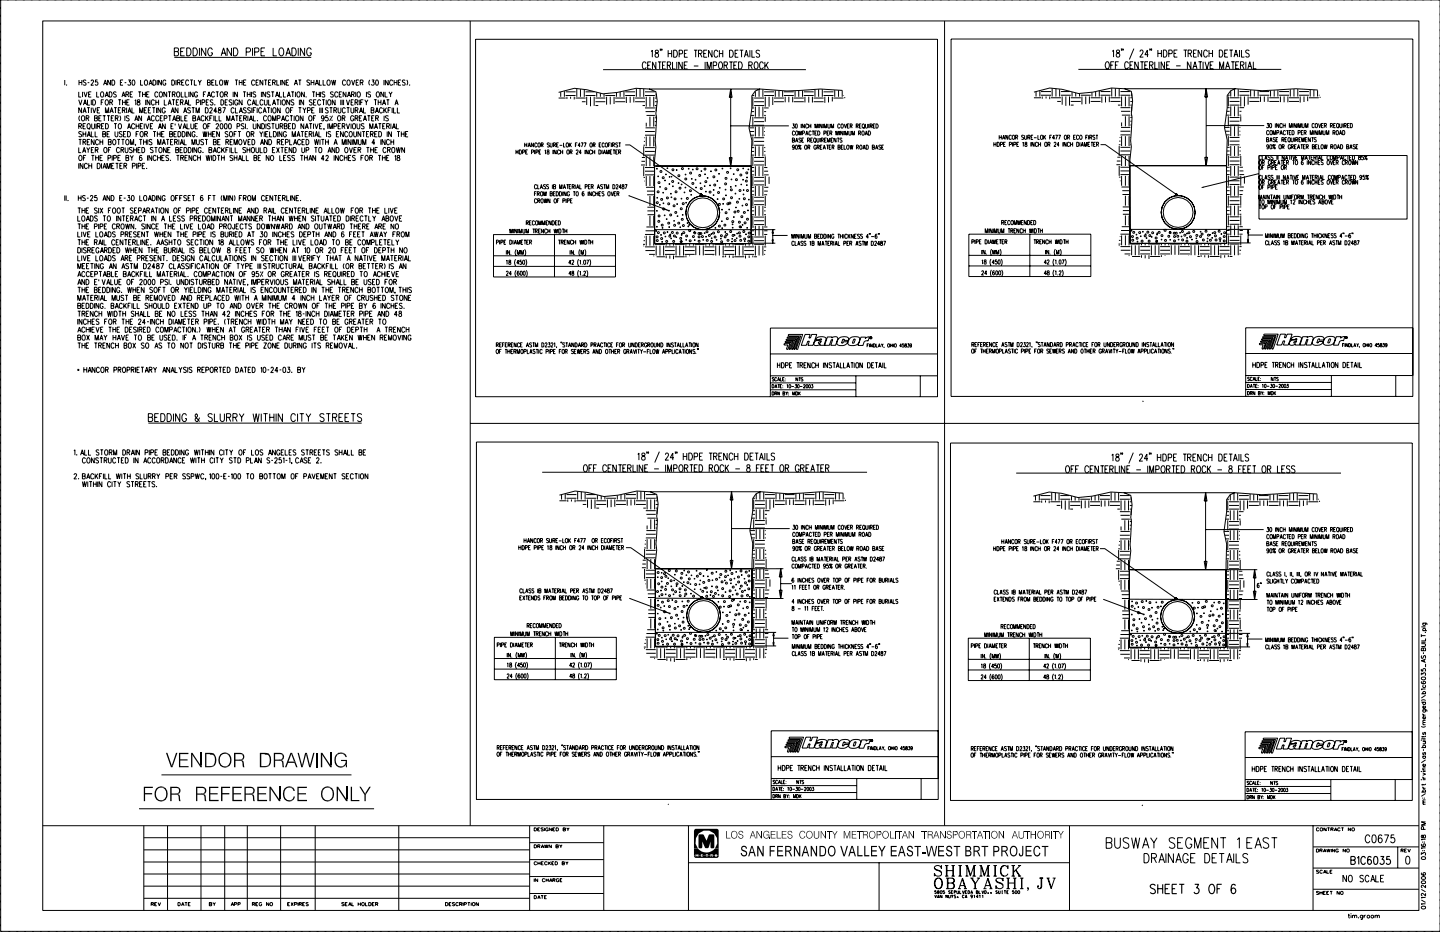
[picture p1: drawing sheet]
<svg xmlns="http://www.w3.org/2000/svg" width="432mm" height="279mm" viewBox="0 0 432 279" stroke-linecap="round" stroke-linejoin="round" font-family="sans-serif">
<g fill="none" stroke="#000" stroke-width=".3">
<path d="M.1 -.1v.4M.2 0h431.6v279.2h-431.6zM.1 2.1v.6M.1 4.5v.6M.1 6.8v.6M.1 9.2v.6M.1 11.6v.6M.1 13.9v.6M.1 16.3v.6M.1 18.7v.6M12.8 6.3h412.7v266.6h-412.7zM52.3 15.5h.8l.4 .2v.8l-.4 .2h-.8v-2.3h1.1l.1 .6-.4 .5"/>
<path d="M52.3 17.2h41M54.2 15.5h.7M55.4 14.4h-1.2v2.3h1.2M56 14.4a1.25 1.25 0 0 1 1.3 .7 1.25 1.25 0 0 1-.4 1.5l-.9 .1zM57.9 14.4a1.25 1.25 0 0 1 1.3 .7 1.25 1.25 0 0 1-.4 1.5l-.9 .1zM59.8 14.4v2.3M61.7 14.4v2.3l-1.3-2.3v2.3M63.7 14.9a.66 .66 0 0 0-1-.5 1.34 1.34 0 0 0 .5 2.3l.5-.5v-.4h-.5M66.3 16.7l.7-2.3 .8 2.3M66.5 15.9h1M69.4 14.4v2.3l-1.3-2.3v2.3M70 14.4a1.24 1.24 0 0 1 1.2 .6 1.24 1.24 0 0 1-.1 1.4l-.4 .3h-.7z"/>
<path d="M73.8 15.6l1.2-.2 .1-.6-.2-.4h-1.1v2.3M75.7 14.4v2.3M76.4 15.6l1.1-.2v-1h-1.1v2.3M78.3 15.5h.7M79.4 14.4h-1.1v2.3h1.1M81.9 14.4v2.3h1.1M84 14.4h.2a1.28 1.28 0 0 1 1 .9 1.28 1.28 0 0 1-.5 1.3 .75 .75 0 0 1-.7 0 .75 .75 0 0 1-.4-.8l.1-.9zM85.7 16.7l.7-2.3 .8 2.3M86 15.9h.9M87.5 14.4a1.24 1.24 0 0 1 1.3 .6 1.24 1.24 0 0 1-.2 1.4l-.4 .3h-.7zM89.4 14.4v2.3M91.3 14.4v2.3l-1.2-2.3v2.3"/>
<path d="M93.3 14.9a.7 .7 0 0 0-.8-.5 .7 .7 0 0 0-.5 .9v.5a.7 .7 0 0 0 .7 .9 .7 .7 0 0 0 .6-.9h-.4M141 6.3v241.2M142.6 11.8h138.5v107.1h-138.5zM193.7 19.1a.59 .59 0 0 0-.7-.5 .59 .59 0 0 0-.4 .8v.5a.59 .59 0 0 0 .4 .8 .59 .59 0 0 0 .7-.5M194.2 19.6h.6M195.2 18.6h-1v2.1h1M195.3 15.5l.3-.5v2.2M196.6 15.1v.7a.71 .71 0 0 1 .9 .5 .71 .71 0 0 1-.7 .9 .75 .75 0 0 1-.3-1 .75 .75 0 0 1 .8-.4v-.7zM196.7 18.6v2.1l-1-2.1v2.1M197.3 18.6h1M197.8 18.6v2.1M198.1 14.7l-.2 .6"/>
<path d="M198.5 14.7l-.1 .6M198.7 19.6h.5M199.6 18.6h-.9v2.1h.9M200.1 19.6l1-.2-.1-.8h-.9v2.1M200.3 15v2.2M200.3 16.1h1.1M200.6 19.6l.5 1.1M201.4 15v2.2M201.7 18.6v2.1h.9M202 15a1.14 1.14 0 0 1 1.1 .8 1.14 1.14 0 0 1-.3 1.3l-.8 .1zM202.9 18.6v2.1M203.7 16.1h.8v-1l-.8-.1v2.2"/>
<path d="M204.6 18.6v2.1l-1.1-2.1v2.1M205.2 19.6h.6M205.2 16.1h.6M206.2 15h-1v2.2h1M206.2 18.6h-1v2.1h1M208.1 19.8h1.3M208.1 15h1M208.6 15v2.2M209.5 16.1l.9-.3-.1-.7-.8-.1v2.2M210 16.1l.5 1.1M211 16.1h.7M211.4 18.6v2.1"/>
<path d="M212 15h-1v2.2h1M213.5 15v2.2l-1-2.2v2.2M213.9 19.7l.9-.1 .1-.7-.2-.3h-.8v2.1M215.3 15.6a.59 .59 0 0 0-.8-.5 .59 .59 0 0 0-.4 .7v.6a.59 .59 0 0 0 .4 .7 .59 .59 0 0 0 .8-.4M215.7 16.1h1M215.7 15v2.2M215.8 18.6h.1a1.12 1.12 0 0 1 .8 1 1.12 1.12 0 0 1-.8 1.1 1.48 1.48 0 0 1-.1-2.1zM216.7 15v2.2M217.1 19.6l1-.2-.1-.8h-.9v2.1M217.6 19.6l.5 1.1M218.7 18.6h1M218.8 15a1.14 1.14 0 0 1 1.1 .8 1.14 1.14 0 0 1-.4 1.3l-.7 .1z"/>
<path d="M219.2 18.6v2.1M220 19.6h.7M220.4 16.1h.6M221.1 18.6h-1.1v2.1h1.1M221.4 15h-1v2.2h1M221.5 18.6a1.15 1.15 0 0 1 1.1 .7 1.15 1.15 0 0 1-.4 1.3l-.7 .1zM221.8 15h1.1M222.4 15v2.2M223.2 17.2l.6-2.2 .6 2.2M223.4 16.4h.8M224.5 19.6l1-.2-.1-.8h-.9v2.1M224.9 15v2.2"/>
<path d="M225 19.6l.6 1.1M225.5 15v2.2h.8M226.4 18.6h.2a1.12 1.12 0 0 1 .7 1 1.12 1.12 0 0 1-.7 1.1 1.48 1.48 0 0 1-.2-2.1zM227.8 15.3l-.4-.3-.7 .3 .1 .5 .7 .3a.57 .57 0 0 1 .1 1 .57 .57 0 0 1-.9-.2M228.9 19.1l-.4-.5a1.19 1.19 0 0 0-.5 2l.5 .1 .4-.5M229.3 18.6v2.1M229.7 19.4l.7 1.3M230.4 18.6l-1.1 1.4M283.2 6.3v241.2M285.2 11.7h138.5v107.1h-138.5zM331.8 18.6l.1-.1a1.12 1.12 0 0 1 .8 1.1 1.12 1.12 0 0 1-.8 1 1.38 1.38 0 0 1-.1-2zM333.1 19.5h.6"/>
<path d="M333.5 15.4l.4-.4v2.1M334.1 18.5h-1v2.1M334.5 19.5h.6M334.9 15.1v.6a.71 .71 0 0 1 .9 .6 .71 .71 0 0 1-.7 .8 .75 .75 0 0 1-.3-.9 .75 .75 0 0 1 .8-.5v-.6zM335.4 18.5h-.9v2.1M336.3 14.7l-.1 .5M336.8 14.7l-.1 .5M338.4 19l-.4-.5a1.19 1.19 0 0 0-.5 2l.5 .1 .4-.5M338.8 19.5h.6M339.8 18.5h-1v2.1h1M340 14.6l-1.3 3.2M341.3 18.5v2.1l-1-2.1v2.1"/>
<path d="M341.9 15.5v-.3a.48 .48 0 0 1 .7-.1 .48 .48 0 0 1 .1 .7l-.9 1.3h1M341.9 18.5h1.1M342.5 18.5v2.1M343.3 19.5h.6M344.2 18.5h-.9v2.1h.9M344.4 16.4h-1.1l.8-1.4v2.1M344.7 19.5l1-.2-.1-.7-.9-.1v2.1M344.9 14.7l-.2 .5M345.2 19.5l.6 1.1M345.3 14.7l-.1 .5M346.3 18.5v2.1h.9M347.2 16h1.1"/>
<path d="M347.2 15v2.1M347.5 18.5v2.1M348.3 15v2.1M348.9 15a1.15 1.15 0 0 1 1.1 .7 1.15 1.15 0 0 1-.4 1.3l-.7 .1zM349.2 18.5v2.1l-1-2.1v2.1M349.8 19.5h.6M350.5 16.1l.9-.1 .1-.6-.1-.3-.9-.1v2.1M350.8 18.5h-1v2.1h1M352 16h.7M352.7 19.7h1.3M353 15h-1v2.1h1M354.9 15h1.1"/>
<path d="M355.5 15v2.1M356.3 16l.9-.2v-.7l-.9-.1v2.1M356.8 16l.5 1.1M357.1 18.5v2.1l-1-2.1v2.1M357.9 16h.6M358 19.9h.7M358.8 15h-.9v2.1h.9M359.4 18.5h1M359.9 18.5v2.1M360.3 15v2.1l-1-2.1v2.1M360.8 18.5v2.1M361.3 18.5l.6 2.1 .6-2.1"/>
<path d="M362.1 15.5a.59 .59 0 0 0-.8-.5 .59 .59 0 0 0-.4 .8v.5a.59 .59 0 0 0 .4 .8 .59 .59 0 0 0 .8-.5M362.5 16h1.1M362.5 15v2.1M362.9 19.5h.6M363.6 15v2.1M363.8 18.5h-.9v2.1h.9M365.6 15a1.15 1.15 0 0 1 1.1 .7 1.15 1.15 0 0 1-.3 1.3l-.8 .1zM367.2 16h.6M367.7 19.9h.8M368.2 15h-1v2.1h1M368.7 15h1M369.2 15v2.1"/>
<path d="M369.2 18.5h1M369.7 18.5v2.1M370 17.1l.6-2.1 .6 2.1M370.2 16.4h.8M370.5 19.5h.7M371.5 18.5h-1v2.1h1M371.7 15v2.1M372 19.5l.9-.2v-.7l-.9-.1v2.1M372.3 15v2.1h.9M372.5 19.5l.5 1.1M373.6 18.5v2.1M374.4 19.9h.7"/>
<path d="M374.6 15.3l-.4-.3-.7 .3 .2 .5 .6 .3a.57 .57 0 0 1 .2 .9 .57 .57 0 0 1-1-.2M375.8 18.5v2.1h.9M.1 21.1v.5M.1 23.4v.6M.1 25.8v.6M.1 28.2v.6M.1 30.5v.6M.1 32.9v.6M.1 35.3v.6M.1 37.6v.6M19.4 24v1.5M20 25.4h.1"/>
<path d="M23.6 27.5v1.6h.7M23.6 37.8l.7-.1 .1-.5-.8-.1v1.5M23.6 29.9l.5 1.6 .5-1.6M23.7 24v1.5M23.7 24.7h.8M23.9 34.7a1.17 1.17 0 0 0 0 1.6M24 37.8l.5 .8M24.5 32.3v1.6l-.9-1.6v1.6M24.5 39.6l-.3-.2-.6 .2 .1 .4 .8 .6-.3 .4-.6-.2M24.5 24v1.5M24.7 34.7h.1a.75 .75 0 0 1 .6 .8 .75 .75 0 0 1-.7 .7l-.3-.5zM24.8 27.5v1.6"/>
<path d="M24.9 33.9l.5-1.6 .5 1.6M24.9 39.4v1.6M24.9 37.8h.5M25 31.5l.5-1.6 .5 1.6M25 33.3h.7M25.2 27.5l.5 1.6 .4-1.6M25.2 31h.6M25.7 37.1h-.8v1.5h.8M25.7 39.4v1.6M25.8 24.2l-.3-.2-.5 .2v.3l.8 .6-.1 .4-.7-.2M25.8 35.4h.7l.1-.6-.8-.1v1.6M26.1 32.3h.9"/>
<path d="M26.2 29.9v1.6h.8M26.2 35.4l.5 .9M26.3 24.8h.5M26.4 37.1a.77 .77 0 0 1 .7 .8 .77 .77 0 0 1-.7 .7l-.3-1zM26.5 32.3v1.6M26.6 28.3h.5M26.7 38.3l.3 .5M27.3 24.4l.2-.4 .6 .3-.9 1.2h.9M27.4 39.4v1.6h.7M27.4 27.5h-.8v1.6h.8M27.4 29.9v1.6M27.4 32.3v1.6"/>
<path d="M27.5 37.1v1.3l.3 .2h.3l.2-.4v-1.1M27.8 29.9a.81 .81 0 0 1 .9 .8 .81 .81 0 0 1-.9 .8zM27.8 32.3l.5 1.6 .5-1.6M28.3 35.4l.9 .2v.5l-.3 .2h-.6v-1.6l.9 .1v.5l-.3 .1M28.5 39.4v1.6h.7M28.8 37.1v1.5M29 27.5v1.6h.7M29.2 37.8l.7-.1 .1-.5-.8-.1v1.5M29.2 33h.5M29.2 24h-.6v.7a.46 .46 0 0 1 .7 0 .46 .46 0 0 1-.1 .7 .46 .46 0 0 1-.7-.2M29.6 35.4h.5M29.6 37.8l.4 .8"/>
<path d="M30 32.3h-.8v1.6h.8M30.3 27.7l.2-.2a.81 .81 0 0 1 .6 .8 .81 .81 0 0 1-.6 .8l-.4-.6zM30.3 30.7h.5M30.4 34.7h-.8v1.6h.8M30.4 37.8h.5M30.8 34.7h.9M31.1 25.5l.5-1.5 .4 1.5M31.1 29.9h-.8v1.6M31.2 25h.7M31.2 37.1h-.8v1.5h.8M31.3 34.7v1.6M31.5 29.1l.5-1.6 .5 1.6"/>
<path d="M31.6 33.9v-1.6l.5 1.6 .5-1.6v1.6M31.7 30.1l.1-.1a.78 .78 0 0 1 .8 .5 .78 .78 0 0 1-.4 .9l-.3 .1-.2-.2zM31.7 37.1a.79 .79 0 0 1 .8 .7 .79 .79 0 0 1-.8 .8zM31.7 28.6h.7M32.1 34.7h.9M32.5 34.7v1.6M32.8 27.5a.79 .79 0 0 1 .8 .8 .79 .79 0 0 1-.8 .8zM32.9 39.4h-.8v1.6h.8M32.9 30.7l.7-.1 .1-.5-.8-.2v1.6M33 33.9l.5-1.6 .5 1.6M33.1 24v1.5l-.8-1.5v1.5M33.1 33.3h.7"/>
<path d="M33.3 30.7l.5 .8M33.3 35.4h.6M33.6 24a.79 .79 0 0 1 .8 .8 .79 .79 0 0 1-.8 .7zM34.1 34.7h-.8v1.6h.8M34.2 32.3h.8M34.2 37.1h.8M34.5 39.4v1.2l.4 .4 .4-.2v-1.4M34.6 35.4h.7l.1-.6-.8-.1v1.6M34.6 32.3v1.6M34.6 37.1v1.5M34.9 27.7l-.3-.2-.6 .2 .1 .3 .8 .7-.2 .4-.7-.2M35 35.4l.4 .9"/>
<path d="M35.5 29.9h.8M35.5 33h.5M35.6 37.3l.2-.2a.77 .77 0 0 1 .7 .8 .77 .77 0 0 1-.8 .7l-.2-.6zM35.9 34.7a1.17 1.17 0 0 1 0 1.6M35.9 29.9v1.6M36.1 24.7h.5M36.3 32.3h-.8v1.6h.8M36.6 29.1l.4-1.6 .5 1.6M36.6 39.6l-.3-.2-.5 .2 .1 .4 .5 .3a.44 .44 0 0 1 .1 .7 .44 .44 0 0 1-.7-.2M36.7 33l.7-.1v-.5l-.7-.1v1.6M36.7 28.6h.7M36.7 30.7h.9"/>
<path d="M36.7 29.9v1.6M36.9 24h-.8v1.5h.8M37.1 33l.4 .9M37.4 24.8h.5M37.5 34.7v1.6M37.6 29.9v1.6M37.7 28.3l.8-.1 .1-.5-.9-.2v1.6M37.8 39.4h-.8v1.6h.8M38 32.3v1.6M38 30.7h.5M38.2 28.3l.4 .8M38.3 38.6l.4-1.5 .5 1.5"/>
<path d="M38.3 39.4a.81 .81 0 0 1 .8 .8 .81 .81 0 0 1-.8 .8zM38.4 33.9l.4-1.6 .6 1.6M38.4 38.1h.7M38.5 24h.6l-.3 .6a.47 .47 0 0 1 .4 .7 .47 .47 0 0 1-.9-.1M38.5 33.3h.7M38.7 34.9l-.3-.2-.5 .2v.3l.8 .6-.3 .5-.5-.3M38.8 29.9h-.8v1.6h.8M39 28.3h.5M39.6 32.3v1.6h.7M39.8 24.1l.1-.1a.85 .85 0 0 1 .6 .8 .85 .85 0 0 1-.6 .7l-.3-.6zM39.8 27.5h-.8v1.6h.8M40.4 37.4a.48 .48 0 0 0-.6-.3 .48 .48 0 0 0-.4 .5l.3 1h.5l.2-.4"/>
<path d="M40.4 30.2l.3-.3v1.6M40.4 36.3l.5-1.6 .5 1.6M40.5 35.7h.7M40.8 37.8h.8M40.8 37.1v1.5M41.3 30v.5a.54 .54 0 0 1 .7 .4 .54 .54 0 0 1-.6 .6 .59 .59 0 0 1-.2-.7 .59 .59 0 0 1 .7-.3v-.5zM41.5 27.5h.8M41.6 39.4h-.8v1.6M41.6 37.1v1.5M41.9 33.9v-1.6l.5 1.6 .4-1.6v1.6M41.9 27.5v1.6M42.1 37.8h.4"/>
<path d="M42.1 39.6l.3-.2a.83 .83 0 0 1 .6 .8 .83 .83 0 0 1-.6 .8l-.4-.6zM42.1 24v1.5h.8M42.4 34.7v1.6l-.8-1.6v1.6M42.7 28.3h.9M42.7 27.5v1.6M42.8 37.1h-.7v1.5h.7M43.3 33h.5M43.3 37.1v1.5M43.4 24.2l.2-.2a.77 .77 0 0 1 .7 .8 .77 .77 0 0 1-.8 .7l-.2-.6zM43.6 27.5v1.6M43.7 29.9v1.6M43.7 37.1l.5 1.5 .4-1.5"/>
<path d="M44 28.3h.5M44.1 32.3h-.8v1.6h.8M44.1 36.3l.5-1.6 .5 1.6M44.3 35.7h.7M44.5 33h.4M44.7 25.5l.5-1.5 .5 1.5M44.8 27.5h-.8v1.6h.8M44.8 25h.7M44.9 29.9v1.6l-.8-1.6v1.6M45.1 37.8h.5M45.2 32.3h-.7v1.6h.7M45.7 32.3h.8"/>
<path d="M45.9 24a.79 .79 0 0 1 .8 .8 .79 .79 0 0 1-.8 .7zM45.9 37.1h-.8v1.5h.8M45.9 39.4h.9M46.1 32.3v1.6M46.3 35a.46 .46 0 0 0-.6-.3 .46 .46 0 0 0-.3 .6v.4a.46 .46 0 0 0 .3 .5 .46 .46 0 0 0 .6-.3M46.3 30.3l-.3-.4a.82 .82 0 0 0-.7 .8 .82 .82 0 0 0 .7 .8l.3-.4M46.3 39.4v1.6M46.7 30.7h.9M46.7 29.9v1.6M46.9 32.3v1.6M47.1 24v1.5M47.2 39.4v1.6"/>
<path d="M47.3 27.9l-.2-.3a.78 .78 0 0 0-.8 .6 .78 .78 0 0 0 .4 .9h.4l.2-.4M47.5 38.6l.5-1.5 .5 1.5M47.6 29.9v1.6M47.6 35l-.2-.3a.72 .72 0 0 0-.8 .7 .72 .72 0 0 0 .8 .8l.2-.3M47.7 38.1h.6M47.9 27.7l.2-.2a.77 .77 0 0 1 .6 .8 .77 .77 0 0 1-.7 .8l-.3-.6zM48 35.4h.5M48 39.4v1.6M48.2 32.3v1.6l-.8-1.6v1.6M48.4 24v1.5l-.8-1.5v1.5M48.8 34.7h-.8v1.6h.8M49.2 35.5l.8-.1v-.7h-.8v1.6"/>
<path d="M49.3 29.9v1.6h.7M49.3 39.4h-.8v1.6h.8M49.6 32.7a.48 .48 0 0 0-.6-.4 .48 .48 0 0 0-.4 .6v.4a.48 .48 0 0 0 .5 .6 .48 .48 0 0 0 .5-.6h-.3M49.6 37.1v1.5l-.9-1.5v1.5M49.7 24.4a.46 .46 0 0 0-.5-.4 .46 .46 0 0 0-.4 .6v.3a.46 .46 0 0 0 .5 .6 .46 .46 0 0 0 .4-.6h-.3M50 27.5v1.6l-.9-1.6v1.6M50.4 31.5l.5-1.6 .5 1.6M50.4 27.5h.9M50.5 34.7h.8M50.5 31h.7M50.8 27.5v1.6M50.9 34.7v1.6"/>
<path d="M51.3 37.8h.4M51.3 33.9l.5-1.6 .5 1.6M51.5 33.3h.6M51.5 24a.79 .79 0 0 1 .9 .8 .79 .79 0 0 1-.9 .7zM51.6 29.9h.8M51.7 28.3l.7-.1 .1-.5-.8-.2v1.6M51.8 36.3l.5-1.6 .4 1.6M51.9 35.7h.7M52 29.9v1.6M52 37.1h-.7v1.5h.7M52.1 28.3l.4 .8M52.5 37.1v.5"/>
<path d="M52.8 24v1.5M52.9 30.7h.5M52.9 39.4h-.8v1.6h.8M53 35.4l.8 .2v.5l-.3 .2h-.5v-1.6l.8 .1v.5l-.3 .1M53.1 27.7l.2-.2a.77 .77 0 0 1 .6 .8 .77 .77 0 0 1-.7 .8l-.3-.6zM53.2 24.7h.7l.1-.6-.8-.1v1.5M53.4 32.3v1.6l-.9-1.6v1.6M53.4 39.4a.81 .81 0 0 1 .8 .8 .81 .81 0 0 1-.8 .8zM53.5 37.1l.5 1.5 .5-1.5M53.6 24.7l.4 .8M53.7 29.9h-.8v1.6h.8M54.1 30.7l.7-.1v-.6l-.7-.1v1.6"/>
<path d="M54.3 34.7v1.6h.7M54.3 27.5v1.6h.8M54.5 24.7h.4M54.5 30.7l.4 .8M54.6 39.4a.81 .81 0 0 1 .9 .8 .81 .81 0 0 1-.9 .8zM54.9 38.6l.5-1.5 .5 1.5M55 38.1h.7M55.1 33.9l.4-1.6 .5 1.6M55.2 33.3h.7M55.2 24h-.7v1.5h.7M55.4 31.5l.4-1.6 .5 1.6M55.4 35.4h.5"/>
<path d="M55.5 27.5v1.6h.7M55.5 31h.7M55.9 39.4v1.6M56.1 37.1v1.5h.7M56.2 34.7h-.8v1.6h.8M56.5 29.9v1.6h.8M56.6 24.4a.48 .48 0 0 0-.6-.4 .48 .48 0 0 0-.3 .6l.2 .9h.5l.2-.3M56.6 27.5v1.6M57 24h.9M57.1 32.5l-.3-.2-.6 .2 .2 .4 .6 .3a.45 .45 0 0 1-.1 .7 .45 .45 0 0 1-.7-.2M57.2 39.4v1.6l-.9-1.6v1.6M57.2 37.1v1.1l.4 .4h.3l.2-.4v-1.1"/>
<path d="M57.4 24v1.5M57.5 32.3h.9M57.8 35.4l.8 .2v.5l-.2 .2h-.6v-1.6l.8 .1v.5l-.2 .1M57.9 27.5v1.6l-.8-1.6v1.6M57.9 32.3v1.6M58.3 24v1.5h.7M58.5 39.8a.46 .46 0 0 0-.6-.4 .46 .46 0 0 0-.3 .6v.4a.47 .47 0 0 0 .4 .6 .47 .47 0 0 0 .5-.6h-.3M58.5 37.8h.5M58.8 33.9v-1.6l.5 1.6 .5-1.6v1.6M58.9 30.7h.7v-.7l-.7-.1v1.6M59.1 36.3l.5-1.6 .5 1.6M59.2 27.9a.46 .46 0 0 0-.5-.4 .46 .46 0 0 0-.4 .6v.4a.46 .46 0 0 0 .5 .6 .46 .46 0 0 0 .4-.6h-.3"/>
<path d="M59.3 35.7h.6M59.3 37.1h-.8v1.5h.8M59.4 24l.5 .7v.8M60.1 29.9v1.6M60.4 24l-.5 .7M60.6 30.7h.7v-.7l-.7-.1v1.6M60.9 39.4l.3 1.6 .3-1.6 .3 1.6 .2-1.6M61 28.3h.5M61 37.3l.3-.2a.77 .77 0 0 1 .6 .8 .77 .77 0 0 1-.7 .7l-.3-.6zM61.2 35a.46 .46 0 0 0-.6-.3 .46 .46 0 0 0-.3 .6l.1 .6 .2 .4 .6-.4M61.6 32.3a.81 .81 0 0 1 .9 .8 .81 .81 0 0 1-.9 .8zM61.6 34.7v1.6"/>
<path d="M61.8 27.5h-.8v1.6M61.8 30.7h.5M61.9 35.4l.6 .9M62.2 29.1l.5-1.6 .5 1.6M62.2 24.7l.7 .1 .2 .4-.3 .3h-.6v-1.5l.8 .1 .1 .3-.3 .3M62.3 37.8h.5M62.3 28.6h.7M62.5 34.7l-.9 1M62.5 39.4v1.6M62.6 29.9h-.8v1.6h.8M62.9 32.7l.1-.3 .4-.1 .3 .4-.8 1.2h.8M62.9 35.4h.5"/>
<path d="M63.1 37.1h-.8v1.5M63.3 39.4v1.6M63.5 24.7h.5M63.7 34.7h-.8v1.6M63.9 30.1l-.3-.2-.6 .2 .1 .4 .6 .2a.44 .44 0 0 1 0 .8 .44 .44 0 0 1-.7-.2M64.1 34.7v1.6M64.2 24h-.7v1.5h.7M64.3 27.9a.46 .46 0 0 0-.6-.4 .46 .46 0 0 0-.3 .6v.4a.46 .46 0 0 0 .3 .6 .46 .46 0 0 0 .6-.4M64.4 31.3h.1M64.5 34.7v1.6h.8M64.5 39.4h-.8v1.6h.8M64.7 24v1.5h.7"/>
<path d="M64.7 27.5h.9M64.8 37.4a.38 .38 0 0 1 .5-.3 .38 .38 0 0 1 .2 .5l-.7 1h.8M65 33.3h-.9l.6-1v1.6M65.2 27.5v1.6M65.6 32.4v.4a.58 .58 0 0 1 .6 .4 .58 .58 0 0 1-.2 .7 .51 .51 0 0 1-.6-.6 .51 .51 0 0 1 .7-.4l.1-.5zM65.7 34.7v1.6h.7M65.8 39.4v1.6l-.8-1.6v1.6M65.9 24.2l.3-.2a.81 .81 0 0 1 .6 .8 .81 .81 0 0 1-.6 .7l-.4-.6zM66.1 27.7l.3-.2a.81 .81 0 0 1 .6 .8 .81 .81 0 0 1-.6 .8l-.4-.6zM66.2 37.1h.2a.89 .89 0 0 1 0 1.5l-.4-.7zM66.2 29.9a.81 .81 0 0 1 .9 .8 .81 .81 0 0 1-.9 .8zM66.7 32.3h.9l-.6 1.6"/>
<path d="M67.2 24l.3 1.5 .3-1.5 .3 1.5 .3-1.5M67.4 28.3l.7-.1 .1-.5-.8-.2v1.6M67.4 37.1h.2a.89 .89 0 0 1 0 1.5h-.2l-.1-.7zM67.5 30.7h.5M67.8 28.3l.4 .8M68 36.3v-1.6l.5 1.6 .4-1.6v1.6M68.3 29.9h-.8v1.6h.8M68.4 39.6l-.3-.2-.6 .2v.3l.9 .7-.3 .4-.6-.2M68.7 37.1h.2a.85 .85 0 0 1 .5 .7 .85 .85 0 0 1-.5 .8l-.3-.3zM68.9 39.6l.3-.2a.83 .83 0 0 1 .6 .8 .83 .83 0 0 1-.6 .8l-.4-.3zM69.4 36.3l.5-1.6 .4 1.6M69.5 30.1l-.3-.2-.5 .2 .1 .4 .7 .5-.3 .5-.5-.2"/>
<path d="M69.5 35.7h.7M69.9 27.5v1.6M70 29.9v1.6M70.2 32.7a.46 .46 0 0 0-.6-.4 .46 .46 0 0 0-.3 .6v.4a.46 .46 0 0 0 .3 .6 .46 .46 0 0 0 .6-.4M70.5 24h.8M70.6 32.3v1.6h.7M70.6 34.7h.8M70.9 24v1.5M70.9 39.4h-.7v1.6M71 34.7v1.6M71.1 37.9l.7-.1v-.6l-.7-.1v1.5M71.2 27.5v1.6l-.9-1.6v1.6"/>
<path d="M71.3 30.3a.48 .48 0 0 0-.6-.4 .48 .48 0 0 0-.3 .6v.4a.49 .49 0 0 0 .5 .6 .49 .49 0 0 0 .4-.6h-.3M71.4 39.4h.8M71.7 33.9l.5-1.6 .6 1.6M71.7 24.7h.9M71.7 24v1.5M71.8 39.4v1.6M71.9 35.4h.4M71.9 33.3h.7M72.6 29.9v1.6l-.9-1.6v1.6M72.6 24v1.5M72.6 34.7h-.7v1.6h.7M72.9 27.5h.8"/>
<path d="M73 24.7h.5M73.1 35.4h.7l.1-.6-.8-.1v1.6M73.2 37.3l-.3-.2-.6 .2 .1 .3 .8 .6-.3 .4-.6-.2M73.3 27.5v1.6M73.5 35.4l.4 .9M73.6 37.1v1.5M73.8 32.5l-.3-.2-.5 .2v.3l.8 .6-.3 .5-.5-.2M73.8 24h-.8v1.5h.8M74 39.6l.2-.1a.78 .78 0 0 1 .8 .5 .78 .78 0 0 1-.4 1h-.3l-.3-.2zM74.1 38.5h.1M74.2 28.3h.8M74.2 27.5v1.6"/>
<path d="M74.3 34.7v1.6M74.7 36.3l.6-1.6 .4 1.6M74.9 35.7h.7M75 27.5v1.6M75.1 32.5l-.3-.2-.6 .2 .1 .3 .8 .6-.3 .5-.6-.2M75.2 30.3a.48 .48 0 0 0-.6-.4 .48 .48 0 0 0-.4 .6v.4a.48 .48 0 0 0 .4 .6 .48 .48 0 0 0 .6-.4M75.4 27.5v1.6M75.5 32.3v1.6M75.6 31.5l.5-1.6 .5 1.6M75.8 31h.6M75.9 37.1l.1 1.3 .3 .2 .4-.2 .1-1.3M75.9 33h.5"/>
<path d="M76 34.7v1.6h.7M76.4 24.4l-.3-.4a.77 .77 0 0 0-.7 .8 .77 .77 0 0 0 .7 .7l.3-.3M76.7 27.7l-.6-.2-.3 .2 .1 .3a.7 .7 0 0 1 .7 1.1l-.8-.2M76.7 32.3h-.8v1.6M76.8 29.9v1.6h.7M76.8 24.7h.4M77.1 32.3v1.6M77.2 36.1h.1M77.5 24h-.7v1.5h.7M77.8 39.4l.5 .8v.8M78 37.1v1.5l-.8-1.5v1.5M78.4 27.5v1.6"/>
<path d="M78.5 32.7a.48 .48 0 0 0-.6-.4 .48 .48 0 0 0-.4 .6v.4a.48 .48 0 0 0 .4 .6 .48 .48 0 0 0 .6-.4M78.5 37.1a.79 .79 0 0 1 .8 .7 .79 .79 0 0 1-.8 .8zM78.8 24v1.5l-.8-1.5v1.5M78.8 39.4l-.5 .8M78.9 30.3a.46 .46 0 0 0-.6-.4 .46 .46 0 0 0-.3 .6v.4a.47 .47 0 0 0 .3 .6 .47 .47 0 0 0 .6-.4M78.9 33.9l.5-1.6 .5 1.6M79.1 33.3h.6M79.2 24h.9M79.2 39.4v1.6M79.3 29.9v1.4l.4 .2 .4-.2v-1.4M79.7 27.5v1.6l-.9-1.6v1.6M79.7 24v1.5"/>
<path d="M79.7 37.1v1.5M80 35a.48 .48 0 0 0-.6-.3 .48 .48 0 0 0-.4 .6v.4a.48 .48 0 0 0 .4 .5 .48 .48 0 0 0 .6-.3M80.1 32.3h.8M80.4 39.4h-.7v1.6h.7M80.5 24.7h.5M80.5 29.9v1.6h.8M80.5 32.3v1.6M80.6 34.7h.1a.81 .81 0 0 1 .6 .8 .81 .81 0 0 1-.6 .8l-.4-.6zM80.8 39.4v1.6h.8M80.9 27.7l-.5-.2-.3 .2v.3a.7 .7 0 0 1 .7 1.1l-.7-.2M81 37.3l-.3-.2-.5 .2v.3l.8 .6-.3 .4-.5-.2M81.3 24h-.8v1.5h.8"/>
<path d="M81.4 27.5h.8M81.4 32.3v1.6M81.4 37.1h.9M81.7 31.5l.5-1.6 .5 1.6M81.7 24.7h.8v-.6l-.8-.1v1.5M81.7 36.3v-1.6l.5 1.6 .5-1.6v1.6M81.8 27.5v1.6M81.9 31h.6M81.9 37.1v1.5M82 39.4a.81 .81 0 0 1 .9 .8 .81 .81 0 0 1-.9 .8zM82 32.4l.2-.1a.83 .83 0 0 1 .6 .8 .83 .83 0 0 1-.6 .8 1.03 1.03 0 0 1-.2-1.5zM82.2 24.7l.4 .8"/>
<path d="M82.6 29.1l.5-1.6 .5 1.6M82.7 37.1v1.3l.4 .2h.3l.2-.4v-1.1M82.8 28.6h.6M82.9 29.9h.9M83 24v1.5h.7M83.1 35.5l.8-.1v-.6l-.8-.1v1.6M83.3 39.4v1.6M83.3 29.9v1.6M83.8 27.5v1.6h.8M84 37.8l.7-.1v-.5l-.7-.1v1.5M84 32.3v1.6l-.8-1.6v1.6M84.1 24v1.5"/>
<path d="M84.2 29.9v1.6M84.4 36.3l.5-1.6 .5 1.6M84.4 37.8l.4 .8M84.5 39.4v1.6l-.8-1.6v1.6M84.6 35.7h.6M84.7 30.1l.2-.2a.82 .82 0 0 1 .7 .8 .82 .82 0 0 1-.7 .8l-.2-.4zM85 27.5v1.6h.7M85.2 37.8l.8 .1 .1 .4-.3 .3h-.6v-1.5l.8 .1 .1 .3-.3 .3M85.4 24v1.5l-.8-1.5v1.5M85.8 24.7h.5M85.9 39.8a.48 .48 0 0 0-.6-.4 .48 .48 0 0 0-.4 .6l.4 1 .6-.3v-.3h-.3M86 32.4l.1-.1a.83 .83 0 0 1 .6 .8 .83 .83 0 0 1-.6 .8 1.03 1.03 0 0 1-.1-1.5z"/>
<path d="M86.1 29.1l.5-1.6 .5 1.6M86.3 28.6h.6M86.5 35a.46 .46 0 0 0-.6-.3 .46 .46 0 0 0-.3 .6l.1 .6 .3 .4 .5-.4M86.5 37.8h.5M86.6 24h-.8v1.5h.8M86.9 29.9v1.6l-.9-1.6v1.6M86.9 34.7h.9M87.1 33h.5M87.3 37.1h-.8v1.5h.8M87.3 27.5h.9M87.4 34.7v1.6M87.7 37.1a.79 .79 0 0 1 .9 .7 .79 .79 0 0 1-.9 .8z"/>
<path d="M87.8 27.5v1.6M87.9 32.3h-.8v1.6M88.1 30.1l-.3-.2-.6 .2 .7 .6a.45 .45 0 0 1 .1 .8 .45 .45 0 0 1-.8-.2M88.2 34.7v1.6M88.3 25.5l.5-1.5 .4 1.5M88.4 25h.7M88.6 27.5v1.6M88.9 34.7h.1a.75 .75 0 0 1 .6 .8 .75 .75 0 0 1-.7 .7l-.3-.5zM89.1 27.7l.3-.2a.81 .81 0 0 1 .6 .8 .81 .81 0 0 1-.6 .8l-.4-.6zM89.5 24h.8M89.5 32.3h.9M89.8 29.9v1.6"/>
<path d="M89.9 24v1.5M89.9 32.3v1.6M90.2 39.4h.9M90.7 39.4v1.6M90.8 32.3l.5 .7v.9M90.9 34.7v1.6l-.9-1.6v1.6M91 29.9v1.6l-.8-1.6v1.6M91.1 37.1v1.5l-.9-1.5v1.5M91.3 27.5v1.6l-.9-1.6v1.6M91.5 38.6l.5-1.5 .5 1.5M91.7 38.1h.7M91.8 29h.1"/>
<path d="M91.8 32.3l-.5 .7M92.2 33.1l.7-.1 .1-.6-.8-.1v1.6M92.3 39.4h-.8v1.6h.8M92.7 37.1h.9M92.8 34.7h.1a.75 .75 0 0 1 .7 .8 .75 .75 0 0 1-.8 .7l-.2-.5zM92.9 24.2l-.3-.2-.6 .2 .1 .3 .8 .6-.2 .4-.7-.2M93.2 37.1v1.5M93.3 24.7h.8M93.3 24v1.5M93.5 33h.4M93.6 30.1l-.3-.2-.6 .2 .2 .4 .5 .2a.44 .44 0 0 1 0 .8 .44 .44 0 0 1-.7-.2M93.6 27.5h.9"/>
<path d="M94 35.4h.4M94 39.4v1.6M94 30.7h.5M94 37.1v1.5M94.1 27.5v1.6M94.1 24v1.5M94.3 32.3h-.8v1.6h.8M94.4 37.1l.5 1.5 .5-1.5M94.6 25.5l.4-1.5 .5 1.5M94.7 25h.7M94.7 34.7h-.7v1.6M94.8 29.9h-.8v1.6h.8"/>
<path d="M94.9 28.3h.8M94.9 27.5v1.6M95.6 39.4v1.6h.7M95.7 24v1.5h.8M95.7 27.5v1.6M95.8 37.8h.5M95.9 32.3v1.6M96.1 30.3a.46 .46 0 0 0-.5-.4 .46 .46 0 0 0-.4 .6v.4a.46 .46 0 0 0 .3 .6 .46 .46 0 0 0 .6-.4M96.1 27.5v1.6M96.3 32.3v1.6M96.5 29.9h.9M96.6 37.1h-.8v1.5h.8"/>
<path d="M96.7 32.3v1.6M96.9 24v1.5h.7M97 29.9v1.6M97.2 35.2l-.2 .4a.42 .42 0 0 1-.6-.5 .42 .42 0 0 1 .7-.2v1.1l-.3 .3-.4-.3M97.2 38.6l-.1 .4M97.4 27.7l-.3-.2-.6 .2 .2 .4 .5 .2a.45 .45 0 0 1 .1 .8 .45 .45 0 0 1-.8-.2M97.8 29.9v1.6M97.9 39.4v1.6M98.2 24.2l.2-.2a.81 .81 0 0 1 .6 .8 .81 .81 0 0 1-.6 .7l-.4-.6zM98.3 34.7h-.6l-.1 .7a.48 .48 0 0 1 .8 0 .48 .48 0 0 1-.1 .7 .48 .48 0 0 1-.7-.1M98.3 37.1v1.5M98.4 30.1l.2-.2a.83 .83 0 0 1 .6 .8 .83 .83 0 0 1-.6 .8l-.4-.6z"/>
<path d="M98.4 32.5l-.3-.2-.5 .2v.3l.8 .6-.3 .5-.5-.2M98.7 38.6v-1.5l.5 1.5 .5-1.5v1.5M98.8 32.3h.9M99 34.8h.1M99.2 39.6l-.3-.2-.6 .2 .1 .3 .8 .7-.3 .4-.6-.2M99.3 32.3v1.6M99.4 24l.4 1.5 .3-1.5 .3 1.5 .3-1.5M99.6 36v.1zM99.7 34.7l-.9 1.6M99.9 27.7l-.3-.2-.5 .2 .1 .4 .5 .2a.45 .45 0 0 1 .1 .8 .45 .45 0 0 1-.7-.2M100.1 33l.7-.1v-.5l-.7-.1v1.6M100.1 37.9l.7-.1 .1-.6-.8-.1v1.5"/>
<path d="M100.5 29.9v1.6l-.9-1.6v1.6M100.5 33l.5 .9M101.3 27.9a.48 .48 0 0 0-.6-.4 .48 .48 0 0 0-.3 .6l.2 1h.5l.2-.4M101.4 32.3v1.4l.3 .2 .4-.1 .1-.4v-1.1M101.4 37.8h.5M101.5 34.7h.1a.81 .81 0 0 1 .6 .8 .81 .81 0 0 1-.6 .8l-.4-.6zM101.7 39.4h-.8v1.6h.8M101.7 28.3h.5M102.2 29.9v1.6M102.2 37.1h-.8v1.5h.8M102.5 27.5h-.8v1.6h.8M102.6 35.4h.7l.1-.6-.8-.1v1.6"/>
<path d="M102.6 37.8l.7-.1 .1-.5-.8-.1v1.5M102.6 29.9v1.6M102.9 39.4v1.6l-.8-1.6v1.6M103 29.9v1.6M103 35.4l.4 .9M103 37.8l.4 .8M103.5 32.7a.46 .46 0 0 0-.5-.4 .46 .46 0 0 0-.4 .6l.1 .6 .3 .4 .5-.4M103.6 24.4a.48 .48 0 0 0-.6-.4 .48 .48 0 0 0-.3 .6l.2 .9h.5l.2-.3M103.7 27.5v1.6l-.8-1.6v1.6M103.9 29.9l.4 1.6 .5-1.6M103.9 37.1l.4 1.5 .5-1.5M104 32.3h.8"/>
<path d="M104.2 24.2l.2-.2a.77 .77 0 0 1 .6 .8 .77 .77 0 0 1-.7 .7l-.3-.6zM104.2 29.1l.5-1.6 .4 1.6M104.3 39.8a.46 .46 0 0 0-.6-.4 .46 .46 0 0 0-.3 .6v.4a.47 .47 0 0 0 .3 .6 .47 .47 0 0 0 .6-.3M104.3 28.6h.7M104.4 32.3v1.6M104.8 39.6l.3-.2a.83 .83 0 0 1 .6 .8 .83 .83 0 0 1-.6 .8l-.4-.3zM105.2 32.3v1.1l.4 .5 .4-.2 .1-1.4M105.3 30.7h.4M105.3 37.1v1.5M105.4 28.3l.7-.1 .1-.5-.8-.2v1.6M105.4 24l.5 1.5 .5-1.5M105.8 37.3l.2-.2a.81 .81 0 0 1 .6 .7 .81 .81 0 0 1-.6 .8l-.3-.6z"/>
<path d="M105.8 28.3l.4 .8M106 29.9h-.7v1.6h.7M106.1 35a.48 .48 0 0 0-.6-.3 .48 .48 0 0 0-.4 .6v.4a.48 .48 0 0 0 .5 .6 .48 .48 0 0 0 .5-.6h-.4M106.1 39.4v1.4l.3 .2h.4l.1-.4v-1.2M106.5 30.7l.7-.1 .1-.5-.8-.2v1.6M106.5 35.4h.7v-.7h-.7v1.6M106.5 33l.7-.1 .1-.5-.8-.1v1.6M106.7 27.5v1.6M106.8 24.7h.5M106.9 30.7l.4 .8M106.9 33l.4 .9M106.9 35.4l.4 .9"/>
<path d="M107 37.1v1.1l.4 .4 .5-.2v-1.3M107.2 27.7l.3-.2a.77 .77 0 0 1 .6 .8 .77 .77 0 0 1-.8 .8l-.2-.6zM107.6 24h-.8v1.5h.8M107.7 29.9v1.6M107.7 35.4h.5M107.8 33.9l.5-1.6 .4 1.6M107.9 33.3h.7M108 24.7h.7l.1-.6-.8-.1v1.5M108.1 30.7h.6M108.2 39.4v1.6l-.9-1.6v1.6M108.4 24.7l.5 .8M108.5 34.7h-.8v1.6h.8"/>
<path d="M108.6 39.4h.9M109 36.3l.5-1.6 .4 1.6M109 29.9h-.9v1.6M109 32.3v1.6h.7M109 39.4v1.6M109.1 35.7h.7M109.2 37.3l-.3-.2-.6 .2 .1 .3 .6 .3a.45 .45 0 0 1 0 .7 .45 .45 0 0 1-.7-.2M109.4 29.9l.4 .8v.8M109.9 27.5v1.6M110.2 34.7h.8M110.3 29.9l-.5 .8M110.6 34.7v1.6"/>
<path d="M110.6 39.4h-.7v1.6h.7M110.9 38.6v-1.5l.5 1.5 .4-1.5v1.5M110.9 24a1.17 1.17 0 0 0 0 1.5M111.1 27.7l-.3-.2-.5 .2 .1 .4 .5 .2a.45 .45 0 0 1 .1 .8 .45 .45 0 0 1-.7-.2M111.3 33l.8 .2v.5l-.3 .2h-.5v-1.6l.8 .1v.5l-.3 .1M111.4 35.4h.5M111.5 24h.7l-.4 .6a.47 .47 0 0 1 .4 .7 .47 .47 0 0 1-.8-.1M112.1 29.9h.9M112.2 34.7h-.8v1.6h.8M112.3 38.6l.5-1.5 .4 1.5M112.4 38.1h.7M112.6 33.9l.5-1.6 .4 1.6"/>
<path d="M112.6 29.9v1.6M112.6 35.4h.8v-.6l-.8-.1v1.6M112.7 33.3h.7M112.8 24.1l.2-.1a.85 .85 0 0 1 .5 .8 .85 .85 0 0 1-.5 .7l-.4-.6zM112.9 27.7l.3-.2a.81 .81 0 0 1 .6 .8 .81 .81 0 0 1-.6 .8l-.4-.6zM113.1 35.4l.4 .9M113.1 39.4h-.8v1.6h.8M113.4 30.7h.8M113.4 29.9v1.6M113.5 37.1h.8M113.6 39.4a.81 .81 0 0 1 .8 .8 .81 .81 0 0 1-.8 .8zM113.9 37.1v1.5"/>
<path d="M114.2 29.9v1.6M114.7 31.5l.5-1.6 .4 1.6M114.7 32.7a.46 .46 0 0 0-.6-.4 .46 .46 0 0 0-.3 .6v.6l.3 .4 .6-.4M114.8 37.8h.4M114.8 31h.7M115 27.5v1.6l-.8-1.6v1.6M115.1 32.3v1.6M115.1 24v1.5M115.2 34.7v1.6M115.4 32.9l.5 1M115.5 27.5v1.6h.7M115.5 37.1h-.7v1.5h.7"/>
<path d="M115.9 29.9h.8M115.9 37.8l.8-.1v-.5l-.8-.1v1.5M115.9 32.3l-.8 1M116.1 39.4v1.6M116.3 29.9v1.6M116.4 33h.5M116.4 37.8l.4 .8M116.4 24v1.5l-.8-1.5v1.5M116.4 34.9l-.3-.2-.5 .2v.3l.8 .6-.3 .5-.5-.3M116.6 27.5l.5 .8v.8M117.2 32.3h-.8v1.6M117.2 37.1v1.5"/>
<path d="M117.4 39.4v1.6l-.9-1.6v1.6M117.6 27.5l-.5 .8M117.6 32.3v1.6M117.6 38.6l.5-1.5 .5 1.5M117.8 24.4a.48 .48 0 0 0-.6-.4 .48 .48 0 0 0-.4 .6l.3 .9h.5l.2-.3M117.8 38.1h.7M118 32.3v1.6h.7M118.2 24.7h.8M118.2 24v1.5M118.4 31.5l.5-1.6 .5 1.6M118.6 31h.6M118.9 37.1v1.5h.7"/>
<path d="M119 24v1.5M119.1 39.4h.8M119.2 32.3v1.6h.7M119.5 24.7h.4M119.5 39.4v1.6M120.2 24h-.7v1.5h.7M120.3 39.4v1.6M121.2 39.4v1.6M121.5 24.2l-.3-.2-.6 .2 .2 .4 .5 .2a.45 .45 0 0 1 .1 .7 .45 .45 0 0 1-.8-.2M121.9 24a1.17 1.17 0 0 1 0 1.5M122.4 39.4h-.8v1.6h.8M122.8 25.4h.1"/>
<path d="M167.5 27.7l4.7-1.2 3.7 .4 4.9 1.2 4.4-.4 5.5-1.2 3.9 .2 2.1 .8 .4 2.9-.4 3.7 .2 1.2-.4 7 .2 1.8-.4 3.9v25.1h28.9v-25.1l.3-5.9-.9-3.7 .9-6v-3.7l1-1.4 1.4-.6 8 .6 10.1-.6 6.6 .4-.1 1.9M167.5 29.4h2.1M168.1 27.6v1.4M169.2 27.3v1.7M169.6 27.5h3M169.6 28.6h3M170 29v.7M171.1 29v.6M172.2 29v.8M172.6 29.4h3M173 26.6v2.4M174.1 26.7v2.3"/>
<path d="M174.5 30.5h1.1M175.2 26.9v2.1M175.6 27.5h2.7M175.6 28.6h2.9M175.9 29v2.5M177.1 29v2.8M178.2 29v2.7M178.5 31.6h.9M178.5 30.5h3M178.5 29.4h3M178.9 27.7v1.3M180 28v1"/>
<path d="M180.8 20.9h60.9M181.1 28.2v.8M181.5 28.6h3M181.9 29v2.4M183 29v2.3M184.1 29v2.2M184.5 30.5h3M184.5 29.4h3M184.9 27.8v1.2M186 27.6v1.4M187.1 27.4v1.6M187.5 27.5h2.9"/>
<path d="M187.5 28.6h2.9M187.8 29v1.9M189 29v1.8M190.1 29v1.7M190.4 30.5h3M190.4 29.4h3M190.8 26.6v2.4M191.9 26.6v2.4M192.7 31.6h.7M193 26.6v2.4M193.4 27.5h3M193.4 28.6h3"/>
<path d="M193.4 32.4h3M193.4 39.4h3M193.6 33.5h2.8M193.6 38.3h2.8M193.8 29v3M193.8 36.8v1.1M193.9 34.6h2.5M194.6 26.7h33.3M194.9 29v3M194.9 35v2.9M196 29v3M196 35v2.9"/>
<path d="M196.4 37.6h.4M196.4 31.6h.6M196.4 36.5h.4M196.4 30.5h.7M196.4 35.3h.5M196.4 29.4h.6M196.8 28.1v.9M196.8 32v1.4M196.8 34.6v.4M212 20.7v-2.1l.7 2.1 .6-2.1v2.1M219.1 26.7l.4 2.5h-.8zM219.1 26.7v23.1"/>
<path d="M219.1 37.7h17.4M224.6 38.3h1.5M224.9 39.4h1.2M225.2 34.6h.9M225.3 33.5h.8M225.5 32.4h.6M225.5 28.6h.6M225.7 29v3M225.7 35v2.9M226.1 37.6h3M226.1 31.6h3M226.1 36.5h3"/>
<path d="M226.1 30.5h3M226.1 35.3h3M226.1 29.4h3M226.5 27.4v1.6M226.5 32v3M226.5 37.9v3M227.6 26.9v2.1M227.6 32v3M227.6 37.9v3M228.8 26.8v2.2M228.8 32v3M228.8 37.9v3"/>
<path d="M229.1 27.5h3M229.1 39.4h.3M229.1 34.6h.5M229.1 28.6h3M229.1 33.5h.6M229.1 38.3h.2M229.1 32.4h1.4M229.5 29v3M229.5 35v1.5M230.6 29v3M231.7 29v2.5M232.1 30.5h3"/>
<path d="M232.1 29.4h3M232.5 27.1v1.9M233.6 27.2v1.8M234.7 27.3v1.7M235.1 27.5h2.9M235.1 28.6h2.9M235.4 29v1.7M236.5 29v1.7M237.7 37.1h.5l-.3 .5a.35 .35 0 0 1 .3 .6 .35 .35 0 0 1-.6 0M237.7 29v1.7M238 30.5h3M238 29.4h3"/>
<path d="M238.3 39.6l-.3-.3a.63 .63 0 0 0-.4 .6 .63 .63 0 0 0 .5 .6l.2-.3M238.4 27.2v1.8M238.6 37.2l.1-.1a.76 .76 0 0 1 0 1.3l-.2-.2zM238.7 39.3h.3l.3 .3-.2 .9a.64 .64 0 0 1-.6-.5 .64 .64 0 0 1 .2-.7zM239.5 27.2v1.8M240.2 37.1v1.3M240.6 39.9h.6v-.5l-.6-.1v1.2M240.7 27.1v1.9M241 27.5h3M241 28.6h3M241.2 37.1v1.3l-.6-1.3v1.3M241.4 29v1.7"/>
<path d="M242.3 37.5l-.3-.4a.63 .63 0 0 0-.4 .7 .63 .63 0 0 0 .5 .6l.2-.3M242.5 37.8h.6M242.5 29v1.7M242.5 37.1v1.3M243.1 37.1v1.3M243.2 39.6a.36 .36 0 0 0-.4-.3 .36 .36 0 0 0-.2 .5v.3a.35 .35 0 0 0 .2 .4 .35 .35 0 0 0 .4-.3M243.5 39.3h.7M243.6 29v1.7M243.8 39.3v1.2M244 30.5h3M244 29.4h3M244.3 39.9h.4"/>
<path d="M244.4 38.4v-1.3l.4 1.3 .3-1.3v1.3M244.4 26.9v2.1M244.9 39.3h-.6v1.2h.6M245.2 39.3a.64 .64 0 0 1 .7 .6 .64 .64 0 0 1-.7 .6zM245.5 26.8v2.2M245.5 37.1v1.3M246.5 37.1v1.3l-.7-1.3v1.3M246.6 26.8v2.2M246.8 37.1v1.3M247 27.5h2.9M247 28.6h2.9M247 39.9h.6v-.5l-.6-.1v1.2"/>
<path d="M247.2 38.4v-1.3l.4 1.3 .3-1.3v1.3M247.3 29v1.8M248 39.9h.4M248.3 37.1v1l.2 .3 .4-.2v-1.1M248.4 29v1.7M248.6 39.3h-.6v1.2h.6M248.8 39.9l.6-.1v-.4l-.6-.1v1.2M249.2 39.9l.3 .6M249.2 38.4v-1.3l.4 1.3 .4-1.3v1.3M249.6 29v1.4M249.9 29.4h3M250.3 27v2"/>
<path d="M251.4 27.1v1.9M251.7 39.3v1.2M251.9 37.5a.36 .36 0 0 0-.5-.4 .36 .36 0 0 0-.2 .5v.3a.35 .35 0 0 0 .2 .5 .35 .35 0 0 0 .5-.3M252.3 37.2a.57 .57 0 0 1 .6 .6 .57 .57 0 0 1-.6 .6l-.1-.5zM252.7 39.3v1.2l-.6-1.2v1.2M252.9 28.6h.2M253.1 39.3v1.2M253.1 37.1l.4 1.3 .4-1.3M253.3 29.1v.3M254.1 37.8h.3M254.5 39.3v.9l.3 .3 .3-.1 .1-1.1M254.7 37.1h-.6v1.3h.6"/>
<path d="M254.9 37.8l.6-.2v-.3l-.6-.2v1.3M255.2 37.8l.4 .6M256.7 37.8l.6-.2v-.3l-.6-.2v1.3M257 37.8l.3 .6M257.5 39.9l.5-.1v-.4l-.5-.1v1.2M257.7 37.8h.3M257.8 39.9l.3 .6M258.3 37.1h-.6v1.3h.6M258.6 39.3h.1a.62 .62 0 0 1 .5 .6 .62 .62 0 0 1-.6 .6l-.2-.4zM258.7 37.2l.3-.1 .2 .4-.1 .9a.62 .62 0 0 1-.6-.5 .62 .62 0 0 1 .2-.7zM258.9 38.2l.3 .3M259.5 37.1v1l.3 .3 .3-.2 .1-1.1"/>
<path d="M260.4 39.3a.64 .64 0 0 1 .7 .6 .64 .64 0 0 1-.7 .6zM260.5 37.1v1.3M260.9 37.8l.6-.2v-.3l-.6-.2v1.3M261.2 37.8l.3 .6M261.8 37.8h.4M262.4 37.1h-.6v1.3h.6M262.7 37.1a.64 .64 0 0 1 .7 .7 .64 .64 0 0 1-.7 .6zM310 29.3h2.2M310.7 27.5v1.4M311.8 27.2v1.7M312.2 28.5h3M312.2 27.4h3"/>
<path d="M312.5 28.9v.7M313.7 28.9v.6M314.8 28.9v.8M315.2 29.3h2.9M315.5 26.5v2.4M316.6 26.6v2.3M317 30.4h1.1M317.7 26.8v2.1M318.1 28.5h3M318.1 27.4h2.7M318.5 28.9v2.5M319.6 28.9v2.8"/>
<path d="M320.7 28.9v2.7M321.1 31.5h.8M321.1 30.4h3M321.1 29.3h3M321.5 27.6v1.3M322.6 27.9v1M323.4 20.8h60.8M323.7 28v.9M324.1 28.5h3M324.4 28.9v2.4M325.6 28.9v2.3M326.7 28.9v2.2"/>
<path d="M327.1 30.4h2.9M327.1 29.3h2.9M327.4 27.7v1.2M328.5 27.5v1.4M329.6 27.2v1.7M330 28.5h3M330 27.4h3M330.4 28.9v1.9M331.5 28.9v1.8M332.6 28.9v1.7M333 30.4h3M333 29.3h3"/>
<path d="M333.4 26.4v2.5M334.5 26.5v2.4M335.2 31.5h.8M335.6 26.6v2.3M336 28.5h2.9M336 32.3h2.9M336 39.3h2.9M336 27.4h2.9M336.2 33.4h2.7M336.2 38.2h2.7M336.3 28.9v3M336.3 36.7v1.2"/>
<path d="M336.4 34.5h2.5M337.2 26.6h33.3M337.5 28.9v3M337.5 34.9v3M338.6 28.9v3M338.6 34.9v3M338.9 31.5h.6M338.9 37.5h.4M338.9 36.3h.5M338.9 30.4h.7M338.9 35.2h.5M338.9 29.3h.6"/>
<path d="M339.3 28v.9M339.3 31.9v1.4M339.3 34.6v.3M357.7 20.6l.6-2.1 .6 2.1M361.7 26.6l.4 2.5h-.8zM361.7 26.6v23.1M361.7 37.6h17.4M365.7 20.6v-2.1l.6 2.1 .6-2.1v2.1M367.2 38.2h1.5M367.4 39.3h1.3M367.5 20.6l.6-2.1 .7 2.1M367.7 34.5h1"/>
<path d="M367.9 33.4h.8M368 32.3h.7M368.1 28.5h.6M368.3 28.9v3M368.3 34.9v3M368.7 31.5h3M368.7 37.5h3M368.7 36.3h3M368.7 30.4h3M368.7 35.2h3M368.7 29.3h3M369 27.2v1.7"/>
<path d="M369 31.9v3M369 37.9v2.9M370.2 26.8v2.1M370.2 31.9v3M370.2 37.9v2.9M371.3 26.7v2.2M371.3 31.9v3M371.3 37.9v2.9M371.7 28.5h2.9M371.7 33.4h.6M371.7 32.3h1.4M371.7 34.5h.5"/>
<path d="M371.7 39.3h.2M371.7 27.4h2.9M371.7 38.2h.2M372.1 28.9v3M372.1 34.9v1.5M373.2 28.9v3M374.2 20.6l.6-2.1 .6 2.1M374.3 28.9v2.5M374.6 30.4h3M374.6 29.3h3M375 27v1.9M376.1 27.1v1.8"/>
<path d="M377.3 27.1v1.8M377.6 28.5h3M377.6 27.4h3M378 28.9v1.6M379.1 28.9v1.6M379.9 37h.5l-.3 .5a.36 .36 0 0 1 .3 .6 .36 .36 0 0 1-.6-.1M380.2 28.9v1.6M380.5 39.4l-.2-.3a.62 .62 0 0 0-.5 .7 .62 .62 0 0 0 .6 .6l.1-.3M380.6 30.4h3M380.6 29.3h3M380.8 37.1a.63 .63 0 0 1 .6 .5 .63 .63 0 0 1-.4 .7l-.3-.3zM380.9 39.2l.2-.1a.63 .63 0 0 1 .4 .7 .63 .63 0 0 1-.6 .6l-.1-.5z"/>
<path d="M381 27.1v1.8M382.1 27.1v1.8M382.4 37v1.3M382.8 39.8h.6v-.6l-.6-.1v1.3M383.2 27v1.9M383.4 37v1.3l-.6-1.3v1.3M383.6 28.5h2.9M383.6 27.4h2.9M383.9 40h.5M383.9 28.9v1.7M384.5 37.3l-.3-.3a.62 .62 0 0 0-.5 .7 .62 .62 0 0 0 .6 .5l.2-.2M384.8 37.6h.6"/>
<path d="M384.8 37v1.3M385 28.9v1.8M385.4 37v1.3M385.5 39.4l-.3-.3a.63 .63 0 0 0-.4 .7 .63 .63 0 0 0 .5 .6l.2-.3M385.7 39.1h.7M386.1 39.1v1.3M386.2 28.9v1.8M386.5 30.4h3M386.5 29.3h3M386.6 39.8h.3M386.6 38.3v-1.3l.4 1.3 .3-1.3v1.3M386.9 26.8v2.1"/>
<path d="M387.2 39.1h-.6v1.3h.6M387.4 39.1a.64 .64 0 0 1 .7 .7 .64 .64 0 0 1-.7 .6zM387.7 37v1.3M388 26.7v2.2M388.7 37v1.3l-.6-1.3v1.3M389 37v1.3M389.2 26.7v2.2M389.2 39.8h.6v-.6l-.6-.1v1.3M389.4 38.3v-1.3l.3 1.3 .4-1.3v1.3M389.5 28.5h3M389.5 27.4h3M389.9 28.9v1.8"/>
<path d="M390.2 39.8h.4M390.5 37v.9l.3 .4 .3-.2v-1.1M390.8 39.1h-.6v1.3h.6M391 28.9v1.7M391.1 39.8l.6-.2-.1-.4-.5-.1v1.3M391.4 39.8l.3 .6M391.5 38.3v-1.3l.3 1.3 .4-1.3v1.3M392.1 28.9v1.4M392.5 29.3h3M392.9 26.9v2M393.9 39.1v1.3M394 27v1.9"/>
<path d="M394.1 37.3l-.2-.3a.63 .63 0 0 0-.5 .7 .63 .63 0 0 0 .5 .5l.2-.2M394.6 37.1l.1-.1a.63 .63 0 0 1 .4 .7 .63 .63 0 0 1-.5 .5l-.2-.4zM395 39.1v1.3l-.7-1.3v1.3M395.1 27.1v1.8M395.1 27l-6.5-.4-10.1 .6-8-.6-1.5 .6-1 1.4v3.7l-.8 6 .8 3.7-.2 5.9v25.1h-29v-25.1l.4-3.9-.2-1.8 .5-7-.3-1.2 .4-3.7-.4-2.9-2-.8-3.9-.2-5.6 1.2-4.3 .4-4.9-1.2-3.7-.4-4.8 1.2M395.3 39.1v1.3M395.4 37l.3 1.3 .4-1.3M395.5 28.5h.2M395.8 29v.4M396.3 37.6h.3M396.7 39.1v1l.3 .3 .3-.2 .1-1.1M396.9 37h-.6v1.3h.6"/>
<path d="M397.1 37.6l.6-.1v-.4l-.6-.1v1.3M397.5 37.6l.2 .7M398.9 37.6l.6-.1v-.4l-.6-.1v1.3M399.2 37.6l.4 .7M399.7 39.8l.6-.2v-.3l-.6-.2v1.3M399.9 37.6h.3M400 39.8l.3 .6M400.5 37h-.6v1.3h.6M400.8 39.2l.1-.1a.63 .63 0 0 1 .5 .7 .63 .63 0 0 1-.6 .6l-.2-.5zM400.9 37.1l.1-.1a.62 .62 0 0 1 .5 .7 .62 .62 0 0 1-.6 .5l-.1-.4zM401.1 38l.3 .4M401.7 37v.9l.3 .4 .3-.2 .1-1.1"/>
<path d="M401.8 40h.4M402.6 39.1a.64 .64 0 0 1 .7 .7 .64 .64 0 0 1-.7 .6zM402.7 37v1.3M403.1 37.6l.6-.1-.1-.4-.5-.1v1.3M403.4 37.6l.3 .7M404.1 37.6h.3M404.7 37h-.6v1.3h.6M404.9 37a.64 .64 0 0 1 .7 .6 .64 .64 0 0 1-.7 .7zM.1 40v.6M.1 42.4v.6M.1 44.8v.6M.1 47.1v.6"/>
<path d="M.1 49.5v.6M.1 51.9v.6M.1 54.2v.6M.1 56.6v.6M.1 59v.6M19.4 58.6v1.6M19.8 58.6v1.6M23.5 58.6v1.6M23.5 59.4h.8M23.6 44.2v1.6h.7M23.6 49v1.6M23.6 41.8h.9"/>
<path d="M23.7 46.8l.2-.1a.78 .78 0 0 1 .8 .5 .78 .78 0 0 1-.5 .9 .85 .85 0 0 1-.5-1.3zM24 41.8v1.6M24.3 58.6v1.6M24.8 45.8l.5-1.6 .4 1.6M24.9 42.6l.7-.1 .1-.5-.8-.2v1.6M24.9 49v1.6l-.9-1.6v1.6M24.9 40.2h.8M24.9 45.3h.7M25 47.3h.5M25.3 42.6l.4 .8M25.6 58.8l-.3-.2-.5 .2v.3l.8 .6-.1 .4-.7-.1M25.8 46.6h-.8v1.5"/>
<path d="M26 44.2l.4 .7v.9M26.1 59.4h.5M26.1 41l.6-1.6 .4 1.6M26.1 42.6h.6M26.2 49.3a.48 .48 0 0 0-.5-.3 .48 .48 0 0 0-.4 .5v.4a.48 .48 0 0 0 .3 .6 .48 .48 0 0 0 .6-.3M26.3 40.5h.7M26.6 49v1.6M26.6 49.7h.9M27 41.8h-.9v1.6h.9M27 44.2l-.6 .7M27.1 59l.2-.4 .5 .3-.8 1.3h.9M27.4 44.9h.4"/>
<path d="M27.4 46.6h.9M27.5 49v1.6M27.8 46.6v1.5M28.1 44.2h-.7v1.6h.7M28.2 41.8v1.6l-.8-1.6v1.6M28.6 44.9l.7-.1v-.5l-.7-.1v1.6M28.7 47.3h.8M28.7 46.6v1.5M29 44.9l.4 .9M29 58.6h-.6v.7a.46 .46 0 0 1 .7 0 .46 .46 0 0 1-.1 .7 .46 .46 0 0 1-.7-.1M29.2 49a.81 .81 0 0 1 .9 .8 .81 .81 0 0 1-.9 .8zM29.5 42.2a.46 .46 0 0 0-.5-.4 .46 .46 0 0 0-.4 .6v.4a.46 .46 0 0 0 .4 .6 .46 .46 0 0 0 .5-.4"/>
<path d="M29.5 46.6v1.5M30 42.6h.8M30 41.8v1.6M30 47.3h.5M30.4 49v1.6M30.8 46.6h-.8v1.5h.8M30.8 40.2l.8 .2v.5l-.2 .1h-.6v-1.6l.8 .2v.4l-.2 .2M30.8 41.8v1.6M30.8 50.6l.6-1.6 .5 1.6M31 59.7h.7M31 50h.7M31.4 44.3l.1-.1a.81 .81 0 0 1 .6 .8 .81 .81 0 0 1-.6 .8l-.4-.6z"/>
<path d="M32.1 50.6v-1.6l.5 1.6 .4-1.6v1.6M32.1 40.2h.5M32.4 47.4l.7-.1 .1-.6-.8-.1v1.5M32.5 42.6l.8 .1v.5l-.3 .2h-.5v-1.6l.8 .2v.4l-.3 .2M32.5 44.9h.5M32.9 58.6v1.6l-.8-1.6v1.6M33.3 44.2h-.8v1.6M33.3 58.6a.79 .79 0 0 1 .9 .8 .79 .79 0 0 1-.9 .8zM33.5 49.7h.4M33.6 46.6v1.5M34 41.9l.1-.1a.83 .83 0 0 1 .7 .8 .83 .83 0 0 1-.7 .8 1.03 1.03 0 0 1-.1-1.5zM34.1 47.4l.8-.1v-.6l-.8-.1v1.5"/>
<path d="M34.2 49h-.7v1.6h.7M34.7 49h.8M35.1 49v1.6M35.2 41.8h.8M35.3 47.3h.5M35.6 41.8v1.6M35.8 44.5l-.1-.2a.72 .72 0 0 0-.8 .7 .72 .72 0 0 0 .8 .7l.1-.3M35.9 59.4h.5M35.9 49.7h.5M36.1 46.6h-.8v1.5h.8M36.3 44.9l.7-.1v-.5l-.7-.1v1.6M36.4 41.8h.9"/>
<path d="M36.6 58.6h-.7v1.6h.7M36.7 44.9l.4 .9M36.7 49h-.8v1.6h.8M36.9 41.8v1.6M37 40.2h.5M37.1 59.4h.6M37.2 49.7l.7-.1 .1-.5-.8-.1v1.6M37.5 44.2l.1 1.4 .3 .2 .3-.1 .2-.4v-1.1M37.6 49.7l.4 .9M37.7 47.3l.8 .1 .1 .6-.3 .1h-.6v-1.5l.9 .1v.5l-.3 .1M38 41.9l.1-.1a.83 .83 0 0 1 .6 .8 .83 .83 0 0 1-.6 .8 1.03 1.03 0 0 1-.1-1.5zM38.3 58.6h.6l-.3 .6a.46 .46 0 0 1 .3 .7 .46 .46 0 0 1-.8 0"/>
<path d="M39 46.6l.5 .7v.8M39.1 43.4v-1.6l.5 1.6 .5-1.6v1.6M39.6 58.7l.1-.1a.85 .85 0 0 1 .6 .8 .85 .85 0 0 1-.6 .8l-.3-.3zM39.7 44.4l-.3-.2-.6 .2v.3l.9 .6-.3 .5-.6-.2M39.7 49.8l.7-.1 .1-.6-.8-.1v1.6M40 46.6l-.5 .7M40.1 44.9h.8M40.1 44.2v1.6M40.7 43.3l-.2 .4M40.8 40.2h.5M40.9 44.2v1.6M41 49v1.6"/>
<path d="M41.3 44.9h.5M41.4 49.8l.7-.1 .1-.6-.8-.1v1.6M41.8 41.8h.8M41.9 58.6v1.6h.8M42.1 44.2h-.8v1.6h.8M42.2 41.8v1.6M42.5 44.2a.79 .79 0 0 1 .9 .8 .79 .79 0 0 1-.9 .8zM42.5 46.8l-.2-.2a.9 .9 0 0 0-.1 1.5 .44 .44 0 0 0 .4-.6 .44 .44 0 0 0-.7-.1l-.1 .2M42.7 49.7h.4M43 42.6h.9M43 41.8v1.6M43.2 58.8l.2-.2a.81 .81 0 0 1 .6 .8 .81 .81 0 0 1-.6 .8l-.4-.6z"/>
<path d="M43.4 40.2l.7-.1v-.6l-.7-.1v1.6M43.5 49h-.8v1.6h.8M43.8 40.2l.4 .8M43.9 41.8v1.6M44 50.4v.2zM44.2 46.6v1.5M44.3 41.8v1.6M44.6 59.7h.7M45.5 46.6v1.5l-.9-1.5v1.5M45.6 42.1l-.3-.3-.4 .1-.1 .4 .7 .4 .1 .5-.3 .2-.6-.2M45.7 58.6a.79 .79 0 0 1 .8 .8 .79 .79 0 0 1-.8 .8zM45.9 44.4l-.3-.2-.5 .2 .1 .4 .5 .2a.44 .44 0 0 1 .1 .7 .44 .44 0 0 1-.7-.1"/>
<path d="M46.3 44.2h.9M46.8 44.2v1.6M46.8 47a.48 .48 0 0 0-.5-.4 .48 .48 0 0 0-.4 .6v.4a.48 .48 0 0 0 .4 .5 .48 .48 0 0 0 .5-.3M46.9 58.6v1.6M47.2 40.2h.8M47.2 47.3h.9M47.2 46.6v1.5M47.3 43.4v-1.6l.4 1.6 .5-1.6v1.6M47.9 44.3l.1-.1a.81 .81 0 0 1 .6 .8 .81 .81 0 0 1-.6 .8l-.4-.6zM48.1 46.6v1.5M48.2 58.6v1.6l-.8-1.6v1.6M48.5 40.2h.5"/>
<path d="M48.5 47.3h.5M48.7 43.4l.4-1.6 .5 1.6M48.8 42.9h.7M49.3 46.6h-.8v1.5h.8M49.5 59a.46 .46 0 0 0-.5-.4 .46 .46 0 0 0-.4 .6v.4a.46 .46 0 0 0 .5 .6 .46 .46 0 0 0 .4-.6h-.3M49.9 44.2v1.6l-.9-1.6v1.6M49.9 41.8h.8M50.3 41.8v1.6M50.3 44.9h.5M50.6 46.8l-.3-.2-.6 .2 .1 .3 .8 .6-.3 .4-.6-.2M50.9 40.2l.7 .1 .2 .4-.4 .3h-.5v-1.6l.7 .1 .2 .4-.4 .3M51.1 48h.1"/>
<path d="M51.1 44.2h-.8v1.6h.8M51.1 42.6h.5M51.4 58.8l.2-.2a.77 .77 0 0 1 .7 .8 .77 .77 0 0 1-.8 .7l-.2-.5zM51.9 41.8h-.8v1.6h.8M52.1 40.2h.5M52.4 42.6l.7-.1v-.6l-.7-.1v1.6M52.6 59.4h.6M52.7 44.9l.8 .2v.5l-.3 .2h-.5v-1.6l.8 .1v.5l-.3 .1M52.8 42.6l.4 .8M52.9 46.6h.8M53.4 46.6v1.5M53.5 58.6h-.9v1.6"/>
<path d="M53.6 41.8v1.6M53.9 59.4h.5M54 44.9h.5M54 43.4l.5-1.6 .5 1.6M54.2 47.3h.7l.1-.6-.8-.1v1.5M54.2 42.9h.6M54.6 47.3l.4 .8M54.7 58.6h-.8v1.6M54.8 44.2h-.8v1.6h.8M55.2 44.2a.79 .79 0 0 1 .9 .8 .79 .79 0 0 1-.9 .8zM55.2 41.8v1.6h.8M55.4 47.3h.6"/>
<path d="M56 58.8l-.3-.2-.6 .2 .1 .4 .6 .3 .2 .5-.3 .2-.6-.2M56.2 46.6h-.8v1.5h.8M56.4 59.4h.4M56.5 44.2a.79 .79 0 0 1 .8 .8 .79 .79 0 0 1-.8 .8zM57.1 58.6h-.7v1.6h.7M57.5 46.6v1.5l-.8-1.5v1.5M57.6 43.4v-1.6l.4 1.6 .5-1.6v1.6M57.6 58.6h.8M57.7 44.2v1.6M58 58.6v1.6M58.8 47a.46 .46 0 0 0-.5-.4 .46 .46 0 0 0-.4 .6v.4a.46 .46 0 0 0 .4 .5 .46 .46 0 0 0 .5-.3M58.9 41.8v1.1l.4 .5 .4-.2 .1-1.4"/>
<path d="M59 44.2v1.6l-.8-1.6v1.6M59 40.9v.1zM59.3 47.3h.8M59.3 46.6v1.5M60.1 46.6v1.5M60.3 44.5a.46 .46 0 0 0-.6-.3 .46 .46 0 0 0-.3 .6l.1 .6 .3 .4 .5-.2v-.4h-.3M60.9 45.6h.1M60.8 58.8v-.1a.79 .79 0 0 0-.8 .5 .79 .79 0 0 0 .3 .9 .43 .43 0 0 0 .5-.1 .43 .43 0 0 0 0-.6 .43 .43 0 0 0-.6 .1l-.1 .2M61 42.1l-.3-.3-.5 .3 .1 .3 .5 .2a.44 .44 0 0 1 .1 .8 .44 .44 0 0 1-.7-.2M61.5 41.8h.8M61.8 46.6l.3 1.5 .3-1.5 .3 1.5 .3-1.5M61.9 41.8v1.6"/>
<path d="M62.5 40.2h.8M62.5 59.4h.5M62.6 44.9l.8 .1 .1 .5-.3 .3h-.6v-1.6l.8 .1 .1 .3-.3 .3M63.3 58.6h-.8v1.6M63.4 46.6v1.5M63.7 58.6h.9M63.7 40.2h.5M63.9 46.6a.79 .79 0 0 1 .8 .8 .79 .79 0 0 1-.8 .7zM63.9 45.8l.5-1.6 .5 1.6M64 42.6h.8v.5l-.3 .3h-.5v-1.6l.8 .1v.4l-.3 .3M64.1 45.3h.7M64.2 58.6v1.6"/>
<path d="M65.1 46.6h.9M65.3 42.6h.5M65.6 46.6v1.5M66.1 44.5a.48 .48 0 0 0-.6-.3 .48 .48 0 0 0-.4 .6v.4a.48 .48 0 0 0 .4 .6 .48 .48 0 0 0 .6-.4M66.1 41.8h-.8v1.6h.8M66.4 46.6v1.5M66.4 47.3h.9M66.4 44.2v1.6M66.6 58.6l-.3 .7 .3 .9M66.8 44.8l.5 1M67.3 46.6v1.5M67.3 44.2l-.9 1.1"/>
<path d="M67.7 42.6l.7-.1v-.6l-.7-.1v1.6M67.7 44.9h.5M68.1 42.6l.5 .8M68.5 58.6v1.6M68.5 44.2h-.8v1.6M68.9 44.2v1.6M69 42.6h.5M69.4 44.2v1.6h.7M69.8 58.6v1.6l-.9-1.6v1.6M69.8 41.8h-.8v1.6h.8M69.8 46.8l-.3-.2-.6 .2 .1 .3 .8 .6-.3 .4-.6-.2M70.2 43.4v-1.6l.5 1.6 .4-1.6v1.6"/>
<path d="M70.2 40.2h.4M70.2 58.6l.3 .7-.3 .9M70.2 47.3h.9M70.2 46.6v1.5M70.5 44.2v1.6h.7M71.1 46.6v1.5M71.5 48.1l.5-1.5 .5 1.5M71.7 47.6h.6M71.7 59.4h.5M71.8 41.9l.2-.1a.83 .83 0 0 1 .6 .8 .83 .83 0 0 1-.6 .8 1.03 1.03 0 0 1-.2-1.5zM72.5 58.6h-.8v1.6M72.7 46.6v1.5h.7"/>
<path d="M73 59.4l.7-.1 .1-.6-.8-.1v1.6M73 41.8l.4 1.6 .5-1.6M73.4 59.4l.4 .8M73.6 44.4l-.3-.2-.5 .2 .1 .4 .7 .3a.45 .45 0 0 1-.1 .7 .45 .45 0 0 1-.7-.2M73.9 46.6v1.5h.7M74.1 44.9h.8M74.1 44.2v1.6M74.4 58.8l.2-.2a.77 .77 0 0 1 .6 .8 .77 .77 0 0 1-.7 .7l-.3-.5zM74.4 42.6h.4M74.9 44.2v1.6M75.1 41.8h-.7v1.6h.7M75.3 40.2l.7-.1 .1-.5-.8-.2v1.6"/>
<path d="M75.6 41.8a.81 .81 0 0 1 .8 .8 .81 .81 0 0 1-.8 .8zM75.6 44.3l.1-.1a.81 .81 0 0 1 .6 .8 .81 .81 0 0 1-.6 .8l-.4-.6zM75.7 40.2l.4 .8M76.1 47.3l.8 .1 .1 .5-.3 .2h-.6v-1.5l.8 .1 .1 .3-.3 .3M76.7 44.2v1.1l.4 .5 .4-.2 .1-1.4M77.4 47.3h.5M78 44.2v1.6h.7M78.1 43.4l.5-1.6 .5 1.6M78.2 46.6h-.8v1.5h.8M78.3 42.9h.6M79.1 44.2a.83 .83 0 0 1 .9 .5 .83 .83 0 0 1-.2 1l-.7 .1zM79.3 59a.48 .48 0 0 0-.6-.4 .48 .48 0 0 0-.3 .6l.2 .9h.5l.2-.3"/>
<path d="M79.7 40.2h.4M79.7 59.4h.5M80.2 41.8v1.6l-.9-1.6v1.6M80.5 58.6h-.8v1.6h.8M80.6 41.8a.81 .81 0 0 1 .9 .8 .81 .81 0 0 1-.9 .8zM80.7 46.6v1.5l-.9-1.5v1.5M81.2 46.8l.3-.2a.75 .75 0 0 1 .6 .8 .75 .75 0 0 1-.7 .7l-.3-.5zM81.7 44.9h.5M81.8 58.6v1.6l-.9-1.6v1.6M82.2 58.6h.8M82.5 44.2h-.8v1.6h.8M82.7 58.6v1.6"/>
<path d="M82.9 44.2l.9 1.6M83.1 42.6l.7-.1v-.6l-.7-.1v1.6M83.5 59.4h.5M83.6 42.6l.4 .8M83.8 44.2l-.9 1.6M83.9 46.6v1.5h.7M84.2 44.2h.8M84.3 58.6h-.8v1.6h.8M84.4 42.6h.5M84.6 44.2v1.6M84.7 59.4l.7-.1 .1-.6-.8-.1v1.6M85 47.3h.5"/>
<path d="M85.1 59.4l.4 .8M85.2 41.8h-.8v1.6h.8M85.5 44.9h.5M85.6 42.6h.7v-.7l-.7-.1v1.6M85.8 46.6h-.8v1.5h.8M86 58.6v1.6h.7M86.3 44.2h-.8v1.6h.8M86.9 41.8v1.6h.7M87.1 46.8l-.3-.2-.6 .2 .1 .4 .6 .2a.45 .45 0 0 1 0 .7 .45 .45 0 0 1-.7-.2M87.1 58.6v1.6M87.5 44.2v1.6l-.8-1.6v1.6M87.6 41v-1.6l.5 1.6 .5-1.6v1.6"/>
<path d="M88 44.2a.79 .79 0 0 1 .8 .8 .79 .79 0 0 1-.8 .8zM88 43.4l.5-1.6 .5 1.6M88.2 42.9h.6M88.3 46.8l-.3-.2-.5 .2 .1 .4 .5 .2a.45 .45 0 0 1 .1 .7 .45 .45 0 0 1-.7-.2M88.4 58.6v1.6l-.9-1.6v1.6M88.8 59.4h.5M89 41l.5-1.6 .5 1.6M89.2 40.5h.6M89.6 58.6h-.8v1.6h.8M90 46.6h.9M90.2 42.2a.48 .48 0 0 0-.6-.4 .48 .48 0 0 0-.4 .6v.4a.48 .48 0 0 0 .4 .6 .48 .48 0 0 0 .6-.4M90.5 44.2v1.4l.3 .2 .5-.5v-1.1"/>
<path d="M90.5 46.6v1.5M90.5 42.6h.5M91.3 47.3h.8M91.3 46.6v1.5M91.3 41.8h-.8v1.6h.8M91.5 40.2h.5M91.8 41.8a.81 .81 0 0 1 .8 .8 .81 .81 0 0 1-.8 .8zM91.8 45l.7-.1v-.6l-.7-.1v1.6M92.1 46.6v1.5M92.6 48.1l.5-1.5 .5 1.5M92.7 40.2l.7-.1 .1-.5-.8-.2v1.6M92.7 47.6h.7"/>
<path d="M93.1 40.2l.4 .8M94.3 41.8l.3 1.6 .3-1.6 .3 1.6 .3-1.6M94.3 44.2h.9M94.4 41l.5-1.6 .5 1.6M94.6 40.5h.6M94.6 46.6v1.5l-.8-1.5v1.5M94.7 44.2v1.6M95.8 44.3l.1-.1a.81 .81 0 0 1 .6 .8 .81 .81 0 0 1-.6 .8 1.13 1.13 0 0 1-.1-1.5zM96 41.8v1.6M96.3 41.8h.9M96.8 41.8v1.6M97.2 47.6h-.9l.6-1v1.5"/>
<path d="M97.6 42.6h.9M97.6 41.8v1.6M97.7 47l.2-.4 .6 .3-.2 .5-.7 .7h.9M98.3 45.8l.5-1.6 .5 1.6M98.5 41.8v1.6M98.5 45.3h.7M100.1 43.4l.6-1.6 .5 1.6M100.2 46.6v1.5M100.3 42.9h.7M100.4 44.2v1.6l-.8-1.6v1.6M100.8 44.2a.79 .79 0 0 1 .9 .8 .79 .79 0 0 1-.9 .8zM100.9 40.2h.5"/>
<path d="M101.5 46.6v1.5l-.9-1.5v1.5M102.6 43.4v-1.6l.5 1.6 .4-1.6v1.6M102.8 47a.48 .48 0 0 0-.6-.4 .48 .48 0 0 0-.3 .6v.4a.48 .48 0 0 0 .3 .5 .48 .48 0 0 0 .6-.3M103.2 47.3h.9M103.2 46.6v1.5M103.6 44.3l.1-.1a.8 .8 0 0 1 .7 .8 .8 .8 0 0 1-.7 .8l-.3-.6zM104 41.8v1.6M104.1 46.6v1.5M104.5 47.3h.5M104.8 44.2l.4 1.6 .5-1.6M105.2 41.8v1.6l-.8-1.6v1.6M105.3 46.6h-.8v1.5h.8"/>
<path d="M105.6 41.8v1.6M106.1 43.4v-1.6l.5 1.6 .4-1.6v1.6M106.1 44.9h.5M106.5 46.8l-.3-.2-.5 .2 .1 .4 .5 .2a.44 .44 0 0 1 .1 .7 .44 .44 0 0 1-.7-.2M106.9 44.2h-.8v1.6h.8M107.3 44.9l.8-.1v-.5l-.8-.1v1.6M107.5 41.8v1.4l.4 .2 .4-.2v-1.4M107.8 44.9l.4 .9M108.2 47.3h.5M108.7 43.4v-1.6l.5 1.6 .5-1.6v1.6M109 46.6h-.8v1.5M109.6 46.8l.2-.2a.75 .75 0 0 1 .7 .8 .75 .75 0 0 1-.8 .7l-.2-.5z"/>
<path d="M109.9 40.2h.4M109.9 44.2h.8M110.3 44.2v1.6M110.9 47.3h.7v-.6l-.7-.1v1.5M111.1 40.2l.7-.1v-.6l-.7-.1v1.6M111.2 44.9h.8M111.2 44.2v1.6M111.3 47.3l.4 .8M111.5 40.2l.4 .8M112 44.2v1.6M112.3 40.2h.5M112.4 42.9h-.9l.6-1.1v1.6"/>
<path d="M112.4 44.9h.5M113.2 44.2h-.8v1.6h.8M113.4 46.6h.8M113.8 46.6v1.5M114.2 41.8v1.6M114.7 47.3h.8M114.7 46.6v1.5M115.5 41.8v1.6l-.9-1.6v1.6M115.5 46.6v1.5M115.8 44.5l-.3-.3a.8 .8 0 0 0-.7 .8 .8 .8 0 0 0 .7 .8l.3-.4M115.9 47.3h.5M116.2 44.9l.7-.1v-.5l-.7-.1v1.6"/>
<path d="M116.6 44.9l.4 .9M116.7 46.6h-.8v1.5h.8M116.8 42.2a.48 .48 0 0 0-.6-.4 .48 .48 0 0 0-.3 .6v.4a.48 .48 0 0 0 .3 .6 .48 .48 0 0 0 .6-.4M117.2 41.8v1.6M117.2 42.6h.9M117.7 44.3l.1-.1a.81 .81 0 0 1 .6 .8 .81 .81 0 0 1-.6 .8 1.13 1.13 0 0 1-.1-1.5zM118.1 41.8v1.6M118.3 46.9l.3-.3v1.5M118.8 44.2l.4 1.6 .3-1.6 .2 1.6 .3-1.6M119.2 46.7v.4a.59 .59 0 0 1 .6 .4 .59 .59 0 0 1-.2 .6 .49 .49 0 0 1-.5-.5 .49 .49 0 0 1 .6-.4l.1-.5zM120.3 40.2h.9M121.3 44.2v1.6l-.8-1.6v1.6"/>
<path d="M121.6 40.2h.5M154.7 44.9v1.3M154.7 45.6h.6M155.3 44.9v1.3M155.7 44.9a.64 .64 0 0 1 .7 .7 .64 .64 0 0 1-.7 .6zM156.7 45.6h.6v-.5l-.6-.2v1.3M157.3 43.4h.7M157.3 42.8v1.3M157.6 45.6h.4M158 42.8v1.3M158.2 44.9h-.6v1.3h.6M158.4 44.1l.3-1.3 .4 1.3"/>
<path d="M158.5 43.7h.4M159.4 45.6h.5l.1-.5-.6-.2v1.3M160 42.8v1.3l-.7-1.3v1.3M160.3 58.1h.3M160.3 44.9v1.3M160.7 45.6h.5l.1-.5-.6-.2v1.3M160.9 57.5h-.6v1.2M161 55.6l-.3-.3a.62 .62 0 0 0-.5 .7 .62 .62 0 0 0 .6 .6l.2-.3M161 59.9l-.3-.3a.62 .62 0 0 0-.5 .6 .62 .62 0 0 0 .6 .6l.2-.2M161 43.2l-.2-.4a.63 .63 0 0 0-.5 .7 .63 .63 0 0 0 .6 .5l.1-.2M161.1 58.1l.6-.2v-.3l-.6-.1v1.2M161.2 55.3v1.3h.5"/>
<path d="M161.4 58.1l.3 .6M161.6 42.8a.63 .63 0 0 1 .4 .7 .63 .63 0 0 1-.5 .5l-.2-.7zM161.6 45.6h.4M162 56.6l.3-1.3 .4 1.3M162.1 57.6l.2-.1a.63 .63 0 0 1 .5 .6 .63 .63 0 0 1-.6 .6l-.2-.5zM162.1 56.2h.5M162.2 44.9h-.6v1.3h.6M162.3 43.4l.6-.1v-.4l-.6-.1v1.3M162.4 59.6h.2l.3 .3-.2 .9a.66 .66 0 0 1-.6-.5 .66 .66 0 0 1 .3-.7zM162.6 43.4l.3 .7M163.1 58.7v-1.2l.3 1.2 .4-1.2v1.2M163.2 59.6l.2 1.2 .2-1.2 .3 1.2 .2-1.2"/>
<path d="M163.4 45.2l.2-.3v1.3M163.6 55.5l-.4-.2-.2 .3a.63 .63 0 0 1 .4 1l-.4-.2M164.2 45v.4a.44 .44 0 0 1 .4 .3 .44 .44 0 0 1-.1 .5 .41 .41 0 0 1-.5-.5 .41 .41 0 0 1 .6-.3v-.4zM164.5 55.5a.32 .32 0 0 0-.5-.2 .32 .32 0 0 0-.1 .5l.6 .3v.3l-.2 .2-.4-.2M164.7 43a.3 .3 0 0 0-.5-.1 .3 .3 0 0 0 0 .5l.3 .1a.34 .34 0 0 1 .1 .5 .34 .34 0 0 1-.5-.1M164.9 59.6v1.2l-.6-1.2v1.2M165 58.1l.6-.1-.1-.5h-.5v1.2h.5l.1-.4-.2-.2M165 42.8v.9l.3 .4 .3-.2v-1.1M165.6 55.3v1.3M165.8 44.9v1.3M165.9 58.1h.4M166 55.9h.5v-.5l-.5-.1v1.3h.5l.1-.4-.2-.3"/>
<path d="M166 43.4l.6-.1v-.4l-.6-.1v1.3M166.3 43.4l.3 .7M166.3 59.6a.59 .59 0 0 1 .6 .6 .59 .59 0 0 1-.6 .6l-.2-.5zM166.5 57.5h-.6v1.2h.6M166.8 57.5a.64 .64 0 0 1 .7 .6 .64 .64 0 0 1-.7 .6zM166.8 44.9v1.3l-.7-1.3v1.3M166.9 43.4h.4M167.5 42.8h-.6v1.3h.6M167.7 59.6h-.6v1.2M167.8 57.5a.64 .64 0 0 1 .6 .6 .64 .64 0 0 1-.6 .6zM167.8 56.6v-1.3l.4 1.3 .3-1.3v1.3M167.8 43.6h.8"/>
<path d="M167.8 45.3l-.2-.4a.63 .63 0 0 0-.5 .7 .63 .63 0 0 0 .6 .6l.1-.3M168.1 45.6h.6M168.1 44.9v1.3M168.7 44.9v1.3M168.7 57.5v1.2M168.9 56.6l.3-1.3 .4 1.3M169 42.8v1.3h.5M169 56.2h.5M169.7 57.5v1.2l-.6-1.2v1.2M169.7 59.6v1.2M169.9 55.3h.6M169.9 42.9a.57 .57 0 0 1 .6 .6 .57 .57 0 0 1-.6 .5l-.2-.4z"/>
<path d="M170.1 45l.2-.1a.63 .63 0 0 1 .4 .7 .63 .63 0 0 1-.6 .6l-.1-.5zM170.2 55.3v1.3M170.7 55.9h.4M170.7 42.8v1.3M170.8 57.8l-.2-.3a.59 .59 0 0 0-.5 .6 .59 .59 0 0 0 .5 .6l.2-.5h-.3M170.9 45.6l.6-.1v-.4l-.6-.2v1.3M170.9 43.4l.5 .7M171.3 55.3h-.6v1.3h.6M171.3 45.6l.3 .6M171.4 42.8l-.7 .9M171.6 55.9l.6-.1v-.3l-.6-.2v1.3M171.6 59.6h-.5v1.2h.5"/>
<path d="M171.9 55.9l.3 .7M171.9 57.5h.6M172.2 57.5v1.2M172.5 55.3v1.3M172.5 43.4h.4M172.8 57.6l.2-.1a.63 .63 0 0 1 .4 .6 .63 .63 0 0 1-.5 .6l-.2-.5zM172.8 45.3l.2-.4 .3 .2v.3l-.6 .8h.7M172.9 56.6l.3-1.3 .4 1.3M173 56.2h.5M173.1 42.8h-.6v1.3M173.8 55.3v1.3h.6M174 43.7h-.7l.5-.9v1.3"/>
<path d="M174.2 42.8h.7l-.5 1.3M174.3 45.8h-.6l.4-.9v1.3M175.1 57.6l-.2-.1a.64 .64 0 0 0-.4 .6 .64 .64 0 0 0 .5 .6l.2-.4-.2-.3h-.3l-.1 .3M175.1 42.8h.7l-.5 1.3M175.4 44.9v1.3M175.5 56l.5-.1v-.5l-.5-.1v1.3M176.3 57.5v1.2M176.4 44.9v1.3l-.6-1.3v1.3M176.4 55.9h.4M177 55.3h-.6v1.3h.6M177.2 42.8a.63 .63 0 0 1 .4 .7 .63 .63 0 0 1-.5 .5l-.2-.7zM177.3 55.9l.6-.1-.1-.4-.5-.1v1.3"/>
<path d="M177.3 57.5v1.2l-.6-1.2v1.2M177.4 45.3l-.2-.4-.4 .4 .1 .9h.4l.1-.3M177.6 55.9l.3 .7M177.7 45.6h.6M177.7 44.9v1.3M177.9 43.4l.6-.1v-.4l-.6-.1v1.3M178.2 43.4l.3 .7M178.3 44.9v1.3M178.4 57.8l-.3-.3-.4 .3v.8l.4 .1 .3-.3M178.6 58.1h.7M178.6 57.5v1.2M179.1 56.6l.3-1.3 .4 1.3"/>
<path d="M179.2 56.2h.5M179.3 57.5v1.2M179.6 44.9a.64 .64 0 0 1 .6 .7 .64 .64 0 0 1-.6 .6zM179.6 58.1h.4M179.6 43.4h.4M180.2 57.5h-.6v1.2h.6M180.2 42.8h-.6v1.3h.6M180.5 44.9v1.3M180.7 55.5a.32 .32 0 0 0-.4-.2 .32 .32 0 0 0-.1 .5l.5 .3v.3l-.2 .2-.4-.2M180.9 46.2l.4-1.3 .3 1.3M181 55.3h.6M181 45.8h.5"/>
<path d="M181.1 57.6l-.5-.1-.1 .4 .6 .3v.4l-.2 .1-.4-.1M181.2 43.2l-.2-.3a.64 .64 0 0 0-.5 .5 .64 .64 0 0 0 .2 .6h.3l.2-.2M181.3 55.3v1.3M181.8 42.8a.63 .63 0 0 1 .4 .7 .63 .63 0 0 1-.5 .5l-.2-.7zM181.8 56.6v-1.3l.3 1.3 .4-1.3v1.3M181.9 46.2v-1.3l.3 1.3 .4-1.3v1.3M182.3 57.6l.2-.1a.63 .63 0 0 1 .5 .6 .63 .63 0 0 1-.6 .6l-.2-.5zM182.5 43.4h.3M183 45.6h.3M183 42.8h-.5v1.3M183.2 57.5l.4 1.2 .4-1.2M183.3 42.8v1.3"/>
<path d="M183.5 44.9h-.5v1.3h.5M183.6 43.4h.6v-.5l-.6-.1v1.3M183.8 55.3a.64 .64 0 0 1 .6 .7 .64 .64 0 0 1-.6 .6zM183.8 44.9h.6M184 43.4l.3 .7M184.1 58.1h.4M184.1 44.9v1.3M184.6 45.6h.4M184.7 57.5h-.6v1.2h.6M184.8 55.6l.1-.3 .4 .3-.6 1h.7M185 58.1l.5-.1v-.5h-.5v1.2M185.2 43l-.2-.2-.4 .2 .5 .5a.34 .34 0 0 1 0 .5 .34 .34 0 0 1-.5-.1"/>
<path d="M185.2 44.9h-.6v1.3h.6M185.3 58.1l.3 .6M185.5 45.6l.5-.1 .1-.4-.6-.2v1.3M185.5 42.8h.6M185.8 45.6l.3 .6M185.8 42.8v1.3M186.3 56.2h-.7l.5-.9v1.3M186.6 55.4l-.1 .2a.66 .66 0 0 1 .6 1 .43 .43 0 0 1-.6-.4 .43 .43 0 0 1 .6-.4v-.4zM187.4 55.3h.6l-.4 1.3M187.5 43.4h1.4l21.7 15.3M188.6 58.7h.1M188.6 58.7l12 4.5"/>
<path d="M192.2 49.5h1.2M192.3 48.4h1.1M192.5 47.2h.9M192.9 43.5h.5M193 53.2h.4M193 43.9v3M193 49.8v3M193.1 42.4h.3M193.2 41.3h.2M193.2 54.3h.2M193.4 44.3h3M193.4 40.5h3"/>
<path d="M193.4 52.4h2.9M193.4 46.5h3M193.4 51.3h2.9M193.4 45.4h3M193.4 50.2h2.9M193.7 56.1h2.6M193.8 40.9v3M193.8 46.9v2.9M193.8 52.8v3M194 57.3h2.3M194 58.4h2.3M194.9 40.9v3"/>
<path d="M194.9 46.9v2.9M194.9 52.8v3M194.9 58.8v2.9M196 40.9v3M196 46.9v2.9M196 52.8v3M196 58.8v2.9M196.2 49.8h29v23.2h-28.9zM196.4 43.5h.2M196.4 42.4h.1M196.4 41.3h.1M196.6 49.8h28.6"/>
<path d="M196.8 50.6l.2-.2 .1 .2zM196.9 59.3h.3l-.1 .2zM197.3 54.6h.6l-.1 .4-.5-.1zM197.3 52.7l.2 .2-.2 .1zM197.8 56h.3l-.2 .2zM198.1 59.6l.5-.1v.5l-.5-.1zM198.7 57.8h.3l-.1 .1zM199.2 54.1l.2-.2 .1 .2zM199.7 52.1l.1 .2-.1 .1zM200 59.1l.4 .2a.3 .3 0 0 1-.4 .3 .3 .3 0 0 1 0-.5zM200.1 50.3v.3l-.1-.2zM200.7 55v.3l-.1-.1z"/>
<path d="M200.8 52.9v.3zM201 58.1l.2-.2 .1 .2zM201.2 53h.3zM201.3 59l.2 .2-.2 .1zM201.6 55.9l.2-.2 .1 .2zM202.2 59.5h.5a.29 .29 0 0 1-.3 .4 .29 .29 0 0 1-.2-.4zM202.9 50.8v.3l-.1-.1zM203.3 54.9h.3l-.1 .1zM204.2 55.3h.3zM204.3 59.4l.2 .2-.2 .1zM205.1 57.7h.3l-.1 .1zM205.5 53.4l.4 .3a.3 .3 0 0 1-.4 .2 .3 .3 0 0 1 0-.5z"/>
<path d="M205.5 56.1l.2 .1-.2 .2zM205.6 52.2l.1 .1-.1 .2zM206.4 50.6l.1-.2 .2 .2zM206.9 56.9l.4 .3a.3 .3 0 0 1-.4 .2 .3 .3 0 0 1 0-.5zM207.2 58.3l.2 .1-.2 .2zM207.4 53.5l.2 .1-.2 .2zM207.6 50.8h.3l-.1 .2zM208.6 53.7l.1 .2-.1 .1zM208.7 56.1v.3l-.1-.2zM209.9 54.9h.3l-.2 .2zM209.9 58.4l.7 .3M209.9 58.3l.6 .3"/>
<path d="M209.9 58.4l.7 .2M210 58.3l.5 .3M210 56.4l.1-.1a.29 .29 0 0 1 .5 .2 .29 .29 0 0 1-.5 .3zM210 58.3h.1M210 58.3h.2M210 58.2v.1M210 58.2l.3 .2-.3-.1M210 58.2l.2 .2-.2-.1M210.1 58.2l.2 .3-.3-.2M210.1 58.2l.3 .3-.4-.2M210.1 58.1l.3 .4-.4-.2M210.1 58.1l.4 .5"/>
<path d="M210.1 58.1l.4 .5-.6-.2M210.1 58.1l.5 .5M210.1 58.1l.5 .6M210.1 58.1l-.2 .3M210.1 58.1l.5 .6-.7-.3M210.2 51.3h.3l-.2 .1zM211.3 55.6v.3zM211.4 52.1l.2 .2-.2 .1zM211.5 57.5l.2-.2 .1 .2zM212 53.4l.2-.2 .1 .2zM212.8 55.6h.2l-.1 .1zM213 51.3h.3l-.1 .2z"/>
<path d="M213.8 58.5h.3l-.1 .1zM213.9 57l.1-.2 .2 .2zM215 54.2h.3l-.2 .2zM215.2 59.5l.1 .2-.1 .1zM215.6 52l.2 .1-.2 .2zM215.7 56.3l.1-.2 .2 .2zM216.6 50.4l.2 .2-.2 .1zM216.9 59.4l.3 .1a.29 .29 0 0 1-.2 .4 .29 .29 0 0 1-.3-.4zM217.5 58.6l.2-.2 .1 .2zM217.6 56.7v.3l-.2-.1zM218 51.4l.5 .3a.3 .3 0 0 1-.5 .2 .3 .3 0 0 1 0-.5zM218.7 47.3h.8l-.4 2.5z"/>
<path d="M219 56h.3l-.2 .2zM219.1 50.3l.1 .2-.1 .1zM219.2 53.8h.3l-.1 .1zM219.9 52.2l.1-.2 .2 .2zM220.4 58.1l.1-.2 .2 .2zM220.5 55.7l.1-.1 .2 .1zM221.7 59.5l.2 .1-.2 .1zM222.1 55.3h.3zM222.7 53.9l.1-.2 .2 .2zM222.8 58.3h.3l-.1 .1zM222.9 50.3v.3l-.2-.1zM223 56.8v.3z"/>
<path d="M223.5 54.1l.5-.1v.5h-.3zM223.8 55.5h.3l-.1 .1zM223.8 53.2h.3l-.1 .2zM224.3 50.8h.3l-.2 .1zM224.4 59.8h.3l-.1 .2zM225.1 40.5h1M225.2 52.4h.9M225.2 58.4h.9M225.2 51.3h.9M225.2 57.3h.9M225.2 50.2h.9M225.2 56.1h.9"/>
<path d="M225.3 46.5h.8M225.3 45.4h.8M225.4 44.3h.7M225.7 40.9v3M225.7 46.9v2.9M225.7 52.8v3M225.7 58.8v2.9M226.1 43.5h3M226.1 49.5h3M226.1 55.4h3M226.1 54.3h3M226.1 48.4h3"/>
<path d="M226.1 42.4h3M226.1 53.2h3M226.1 47.2h3M226.1 41.3h3M226.1 59.2h3M226.5 43.9v3M226.5 49.8v3M226.5 55.8v3M227.6 43.9v3M227.6 49.8v3M227.6 55.8v3M228.8 43.9v3"/>
<path d="M228.8 49.8v3M228.8 55.8v3M229.1 44.3h.4M229.1 40.5h.3M229.1 52.4h1.4M229.1 46.5h.5M229.1 58.4h.9M229.1 51.3h1.2M229.1 45.4h.4M229.1 57.3h1.1M229.1 50.2h1M229.1 56.1h1.3"/>
<path d="M229.5 46.9v2.9M229.5 52.8v3M229.5 58.8v2.9M230.6 53v2.1M237.6 42l.6-.1-.2-.5h-.4v1.2l.6-.1v-.3l-.2-.2M238.2 44l-.1 .3a.33 .33 0 0 1-.5-.4 .33 .33 0 0 1 .6-.2l-.1 1-.5-.1M238.5 42.6l.4-1.2 .4 1.2M238.7 43.6l.1-.1a.76 .76 0 0 1 0 1.3l-.3-.5zM238.7 42.2h.4M239.6 40.5v-1.2l.3 1.2 .4-1.2v1.2M239.6 43.5l.1 .4-.2 .1 .1-.5h.6l-.8 1.3M239.9 44.4l.2-.1 .1 .4-.3-.1z"/>
<path d="M240.2 41.6a.32 .32 0 0 0-.5-.2 .32 .32 0 0 0-.1 .5l.4 .2a.33 .33 0 0 1 .1 .5 .33 .33 0 0 1-.5-.1M240.4 42h.4M241 41.4h-.6v1.2h.6M241.3 43.7l.2-.2a.63 .63 0 0 1 .5 .6 .63 .63 0 0 1-.5 .6l-.3-.4zM241.6 40.5l.3-1.2 .4 1.2M241.7 40.1h.5M242.1 42l.6-.1v-.4l-.6-.1v1.2M242.3 44.1l.6-.1v-.4l-.6-.1v1.3M242.5 42l.3 .6M242.6 44.1l.3 .7M243.1 42h.3M243.7 41.4h-.6v1.2h.6"/>
<path d="M244.2 41.4a.66 .66 0 0 1 .5 .6 .66 .66 0 0 1-.5 .6 .9 .9 0 0 1 0-1.2zM244.4 42.4l.2 .4M244.8 43.8l-.2-.2a.57 .57 0 0 0-.6 .5 .57 .57 0 0 0 .6 .6l.2-.4h-.3M245 41.4v1.1l.2 .1 .3-.1 .1-1.1M245 44.1l.6-.1v-.4l-.6-.1v1.3M245.3 44.1l.3 .7M245.9 41.4v1.2M245.9 44.1h.4M246.3 42l.5-.1 .1-.4-.6-.1v1.2M246.5 43.5h-.6v1.3h.6M246.6 42l.3 .6M246.8 44.8l.4-1.3 .4 1.3"/>
<path d="M247 44.3h.4M247.3 42h.3M247.8 43.5h.6M247.8 41.4h-.5v1.2h.5M248.1 42.6v-1.2l.4 1.2 .3-1.2v1.2M248.1 43.5v1.3M248.6 44.1h.4M249.2 43.5h-.6v1.3h.6M249.2 42h.3M249.5 44.1l.6-.1v-.4l-.6-.1v1.3M249.8 41.4h-.6v1.2h.6M249.8 44.1l.3 .7"/>
<path d="M250.6 40.5v-1.2l.4 1.2 .4-1.2v1.2M250.7 41.4v1.2l-.7-1.2v1.2M251.1 41.4h.6M251.3 44.1l.6-.1-.2-.5h-.4v1.3l.5-.1 .1-.4-.2-.2M251.4 41.4v1.2M252.3 44.1h.3M252.5 41.6a.32 .32 0 0 0-.5-.2 .32 .32 0 0 0 0 .5l.3 .2a.33 .33 0 0 1 .1 .5 .33 .33 0 0 1-.5-.1M252.8 43.5h-.5v1.3h.5M253.1 43.5v1.3h.5M253.4 40.5v-1.2l.4 1.2 .4-1.2v1.2M253.9 43.7l.3-.2a.63 .63 0 0 1 .4 .6 .63 .63 0 0 1-.5 .6l-.2-.4zM254.9 43.5l.2 1.3 .2-1.3 .3 1.3 .2-1.3"/>
<path d="M255.5 40.5v-1.2l.4 1.2 .3-1.2v1.2M256.8 44.1l.6-.1v-.4l-.6-.1v1.3M257.1 44.1l.4 .7M258 43.6l.2-.1 .3 .3-.2 .9a.64 .64 0 0 1-.6-.4 .64 .64 0 0 1 .3-.7zM258.8 44.8l.3-1.3 .4 1.3M258.9 44.3h.5M259.4 40.5l.4-1.2 .3 1.2M259.5 40.1h.5M259.7 43.5a.64 .64 0 0 1 .7 .6 .64 .64 0 0 1-.7 .7zM261.6 44.1l.6-.1-.2-.5h-.4v1.3l.5-.1 .1-.4-.2-.2M262.5 44.8l.4-1.3 .4 1.3M262.7 44.3h.4"/>
<path d="M264.1 43.7l-.2-.2-.4 .2 .5 .5a.34 .34 0 0 1 .1 .5 .34 .34 0 0 1-.6-.1M264.4 44.1h.4M265 43.5h-.6v1.3h.6M298 42.6v1.3M298 43.3h.6M298.6 42.6v1.3M299 42.6a.64 .64 0 0 1 .7 .7 .64 .64 0 0 1-.7 .6zM299.6 40.5v1.3M299.6 41.2h.7M300 43.3h.6l-.1-.6-.5-.1v1.3M300.3 40.5v1.3M300.6 41.8l.4-1.3 .3 1.3"/>
<path d="M300.7 41.4h.5M300.9 43.3h.4M301.5 42.6h-.6v1.3h.6M302.2 40.5v1.3l-.6-1.3v1.3M302.7 43.3h.5v-.6l-.5-.1v1.3M303.3 40.8l-.3-.3a.63 .63 0 0 0-.4 .7 .63 .63 0 0 0 .5 .6l.2-.3M303.6 42.6v1.3M303.7 40.6a.59 .59 0 0 1 .6 .6 .59 .59 0 0 1-.6 .6l-.2-.5zM304 43.3h.5v-.6l-.5-.1v1.3M304.5 41.2l.6-.2v-.3l-.6-.2v1.3M304.8 41.2l.4 .6M304.9 43.3h.4"/>
<path d="M305.5 42.6h-.6v1.3h.6M306.6 42.9l.3-.3v1.3M306.9 40.7l-.2-.2-.3 .2v.3l.5 .3v.3l-.2 .2-.3-.2M307.2 40.5v1l.3 .3 .3-.2 .1-1.1M307.5 42.7v.4a.47 .47 0 0 1 .4 .3 .47 .47 0 0 1-.2 .5 .43 .43 0 0 1-.4-.5 .43 .43 0 0 1 .6-.3v-.4zM308.2 41.2l.6-.2v-.4l-.6-.1v1.3M308.5 41.2l.3 .6M309.1 42.6v1.3M309.2 41.2h.3M309.8 40.5h-.6v1.3h.6M310 41.3h.8M310.1 42.6v1.3l-.7-1.3v1.3"/>
<path d="M311.1 42.9l-.2-.3a.63 .63 0 0 0-.5 .7 .63 .63 0 0 0 .6 .6l.1-.3M311.2 40.5v1.3h.5M311.4 42.6v1.3M311.4 43.3h.6M312 42.6v1.3M312.2 40.6l.1-.1a.63 .63 0 0 1 .4 .7 .63 .63 0 0 1-.5 .6l-.2-.5zM313 40.5v1.3M313.2 41.1l.4 .7M313.4 42.7l.1-.1a.63 .63 0 0 1 .5 .7 .63 .63 0 0 1-.6 .6l-.1-.5zM313.6 40.5l-.6 .9M314.2 43.3l.6-.1v-.5l-.6-.1v1.3M314.6 43.3l.3 .6"/>
<path d="M314.8 41.2h.3M315.4 40.5h-.6v1.3M316.1 42.9l.1-.2a.36 .36 0 0 1 .4 .1 .36 .36 0 0 1-.1 .5l-.5 .6h.7M316.3 41.4h-.7l.4-.9v1.3M316.5 40.5h.6l-.5 1.3M317.4 40.5h.6l-.5 1.3M317.6 43.5h-.6l.4-.9v1.3M318.7 42.6v1.3M319.3 40.6a.59 .59 0 0 1 .6 .6 .59 .59 0 0 1-.6 .6l-.2-.5zM319.7 42.6v1.3l-.6-1.3v1.3M320.1 41.2l.6-.2v-.4l-.6-.1v1.3M320.4 41.2l.3 .6"/>
<path d="M320.7 42.9l-.2-.3-.4 .3v.8l.4 .2 .2-.3M321 43.3h.6M321 42.6v1.3M321.6 42.6v1.3M321.9 41.2h.4M322.5 40.5h-.6v1.3h.6M322.9 42.6a.64 .64 0 0 1 .6 .7 .64 .64 0 0 1-.6 .6zM323.5 40.8l-.3-.3a.63 .63 0 0 0-.5 .7 .63 .63 0 0 0 .6 .6l.2-.3M323.8 42.6v1.3M323.9 40.6a.59 .59 0 0 1 .6 .6 .59 .59 0 0 1-.6 .6l-.2-.5zM324.2 43.9l.4-1.3 .3 1.3M324.3 43.5h.5"/>
<path d="M325.2 43.9v-1.3l.3 1.3 .4-1.3v1.3M325.6 41.2h.4M326.2 40.5h-.6v1.3M326.2 43.3h.4M326.4 40.5v1.3M326.8 41.2l.5-.2v-.4l-.5-.1v1.3M326.8 42.6h-.6v1.3h.6M327.1 41.2l.3 .6M327.1 42.6h.6M327.4 42.6v1.3M327.9 43.3h.4M328.3 40.7a.33 .33 0 0 0-.4-.2 .33 .33 0 0 0-.1 .5l.4 .2a.34 .34 0 0 1 0 .6 .34 .34 0 0 1-.5-.2"/>
<path d="M328.5 42.6h-.6v1.3h.6M328.6 40.5h.6M328.8 43.3l.6-.1-.1-.5-.5-.1v1.3M328.9 40.5v1.3M329.1 43.3l.3 .6M330 43.4h1.5l21.7 15.2M334.8 49.4h1.2M334.9 48.3h1.1M335.1 47.1h.9M335.5 43.4h.5M335.5 53.1h.5M335.6 42.3h.4"/>
<path d="M335.6 43.8v3M335.6 49.8v2.9M335.7 41.2h.3M335.8 54.2h.2M336 40.4h2.9M336 45.3h2.9M336 44.2h2.9M336 50.1h2.8M336 52.3h2.8M336 46.4h2.9M336 51.2h2.8M336.3 56.1h2.5"/>
<path d="M336.3 40.8v3M336.3 46.8v3M336.3 52.7v3M336.5 57.2h2.3M336.6 58.3h2.2M337.5 40.8v3M337.5 46.8v3M337.5 52.7v3M337.5 58.7v3M338.6 40.8v3M338.6 46.8v3M338.6 52.7v3"/>
<path d="M338.6 58.7v3M338.8 49.7h29v23.2h-28.9zM338.9 43.4h.3M338.9 41.2h.2M338.9 42.3h.1M339.1 49.7h28.7M352.5 58.3l.7 .3M352.5 58.2l.4 .2M352.5 58.3l.4 .1M352.6 58.1v.1M352.6 58.2h.1M352.6 58.1l.1 .2"/>
<path d="M352.6 58.1l.1 .2-.2-.1M352.6 58.1l.2 .2-.3-.1M352.6 58.1l.3 .3M352.7 58l.5 .6M352.7 58l-.2 .3M352.7 58.1l.3 .4-.5-.2M352.7 58.1l.4 .4-.6-.2M352.7 58l.4 .6-.6-.3M361.3 47.2h.8l-.4 2.5zM367.7 40.4h1M367.8 50.1h.9M367.8 56.1h.9"/>
<path d="M367.8 52.3h.9M367.8 58.3h.9M367.8 51.2h.9M367.8 57.2h.9M367.9 46.4h.8M367.9 45.3h.8M367.9 44.2h.8M368.3 40.8v3M368.3 46.8v3M368.3 52.7v3M368.3 58.7v3M368.7 43.4h3"/>
<path d="M368.7 55.3h3M368.7 41.2h3M368.7 49.4h3M368.7 59h3M368.7 54.2h3M368.7 48.3h3M368.7 42.3h3M368.7 53.1h3M368.7 47.1h3M369 43.8v3M369 49.8v2.9M369 55.7v3"/>
<path d="M370.2 43.8v3M370.2 49.8v2.9M370.2 55.7v3M371.3 43.8v3M371.3 49.8v2.9M371.3 55.7v3M371.7 40.4h.3M371.7 45.3h.4M371.7 44.2h.4M371.7 50.1h1M371.7 56.1h1.3M371.7 52.3h1.4"/>
<path d="M371.7 46.4h.4M371.7 58.3h.9M371.7 51.2h1.2M371.7 57.2h1.1M372.1 46.8v3M372.1 52.7v3M372.1 58.7v3M373.2 52.9v2.1M377.3 52.1h.1M377.3 52.1l-17 4.1M377.4 52.1h-.1M377.5 59.7v-1.3l.4 1.3 .3-1.3v1.3"/>
<path d="M377.5 46.6h44.4v19.1h-44.4zM377.5 59.9h.6M377.6 49.8l.2-.2a.63 .63 0 0 1 .5 .6 .63 .63 0 0 1-.6 .6l-.2-.5zM377.6 55.6l.2-.1a.63 .63 0 0 1 .5 .6 .63 .63 0 0 1-.6 .6l-.2-.4zM377.7 48.1h.1a.63 .63 0 0 1 .5 .7 .63 .63 0 0 1-.6 .5l-.2-.4zM377.8 54a.63 .63 0 0 1 .5 .6 .63 .63 0 0 1-.6 .6l-.2-.7zM377.9 59.9v1.3M378.2 46.9a.35 .35 0 0 0-.4-.3 .35 .35 0 0 0-.3 .5v.3a.35 .35 0 0 0 .3 .5 .35 .35 0 0 0 .4-.3M378.2 52.8a.35 .35 0 0 0-.4-.2 .35 .35 0 0 0-.3 .4v.3a.36 .36 0 0 0 .2 .5 .36 .36 0 0 0 .5-.3M378.5 46.6v1.3h.5M378.5 52.5v1.3h.5M378.5 60a.59 .59 0 0 1 .6 .6 .59 .59 0 0 1-.6 .5l-.1-.4z"/>
<path d="M378.5 48.7h.5l.1-.5-.6-.1v1.3M378.5 54.6l.6-.1v-.4l-.6-.1v1.3M378.5 50.2h.4M378.5 56.1h.4M378.6 59.7l.4-1.3 .3 1.3M378.7 59.3h.5M378.8 48.7l.3 .7M378.8 54.6l.3 .7M379.1 49.6h-.6v1.3M379.1 55.5h-.6v1.2M379.3 47.9l.3-1.3 .4 1.3M379.3 53.8l.3-1.3 .4 1.3"/>
<path d="M379.4 47.5h.4M379.4 53.4h.4M379.6 58.4v1.3M379.8 41.9l.6-.1v-.5l-.6-.1v1.3h.6v-.4l-.2-.2M380.2 50.2h.5v-.6h-.5v1.3M380.2 56.1h.5v-.6h-.5v1.2M380.4 43.8l-.3 .4a.41 .41 0 0 1-.3-.4 .41 .41 0 0 1 .3-.4 .81 .81 0 0 1 0 1.2l-.2-.1M380.6 58.4v1.3l-.6-1.3v1.3M380.8 42.5l.3-1.3 .4 1.3M380.9 43.4a.63 .63 0 0 1 .6 .5 .63 .63 0 0 1-.4 .7l-.3-.2zM380.9 46.8l-.3-.2-.4 .2 .5 .5a.34 .34 0 0 1 .1 .6 .34 .34 0 0 1-.6-.2M380.9 52.7l-.3-.2-.4 .2 .5 .5a.34 .34 0 0 1 .1 .5 .34 .34 0 0 1-.6-.1"/>
<path d="M380.9 42.1h.5M380.9 58.4h.7M381 48.4l-.1-.3a.59 .59 0 0 0-.6 .6 .59 .59 0 0 0 .6 .6l.1-.4h-.2M381 54.3l-.1-.2a.57 .57 0 0 0-.6 .5 .57 .57 0 0 0 .6 .6l.1-.4h-.2M381.2 49.6v1.3M381.2 55.5v1.2M381.3 48.7h.5l.1-.5-.6-.1v1.3M381.3 54.6l.6-.1v-.4l-.6-.1v1.3M381.3 58.4v1.3M381.3 59.9v1.3M381.5 50.2h.5v-.6h-.5v1.3M381.5 56.1h.5v-.6h-.5v1.2"/>
<path d="M381.6 48.7l.3 .7M381.6 54.6l.3 .7M381.7 40.4v-1.3l.4 1.3 .4-1.3v1.3M381.7 46.8l-.2-.2-.4 .2 .5 .5a.34 .34 0 0 1 .1 .6 .34 .34 0 0 1-.6-.2M381.7 52.7l-.2-.2-.4 .2 .5 .5a.34 .34 0 0 1 .1 .5 .34 .34 0 0 1-.6-.1M381.8 59.7l.3-1.3 .4 1.3M381.9 43.4l-.2 .4v-.4h.7l-.8 1.2M381.9 59.3h.4M382.2 48.7h.4M382.2 54.6h.4M382.3 59.9v1.3l-.7-1.3v1.3M382.4 41.4a.32 .32 0 0 0-.5-.1 .32 .32 0 0 0 0 .5l.3 .1a.34 .34 0 0 1 .1 .6 .34 .34 0 0 1-.6-.2"/>
<path d="M382.5 50.2h.3M382.5 56.1h.3M382.6 41.9h.4M382.6 59.9v1.3M382.8 58.4v1.3M382.8 48.1h-.6v1.3h.6M382.8 54h-.6v1.3h.6M382.9 46.6v1.3M382.9 52.5v1.3M383.1 49.6h-.6v1.3h.6M383.1 55.5h-.6v1.2h.6M383.1 49.4l.3-1.3 .4 1.3"/>
<path d="M383.1 55.3l.3-1.3 .4 1.3M383.2 41.2h-.6v1.3h.6M383.2 49h.5M383.2 46.6v1.3M383.2 52.5v1.3M383.2 54.8h.5M383.6 52.5v1.3M383.7 43.4h.1a.63 .63 0 0 1 .4 .6 .63 .63 0 0 1-.5 .6l-.2-.4zM383.7 58.4v1.3l-.6-1.3v1.3M383.8 40.4l.4-1.3 .3 1.3M384.1 59.9v1.1l.2 .2 .4-.2v-1.1M384.1 48.1h.6"/>
<path d="M384.1 54h.6M384.2 49.8l.3-.2a.63 .63 0 0 1 .4 .6 .63 .63 0 0 1-.5 .6l-.2-.5zM384.4 41.9l.6-.1-.1-.5-.5-.1v1.3M384.4 48.1v1.3M384.4 54v1.3M384.5 44l.5-.1v-.5h-.5v1.2M384.7 41.9l.3 .6M384.8 44l.3 .6M384.9 48.7h.4M384.9 54.6h.4M385 58.4v1l.2 .3 .4-.2v-1.1M385.1 46.6v1.3l-.6-1.3v1.3"/>
<path d="M385.2 50.2l.6-.1v-.4l-.6-.1v1.3M385.3 41.9h.4M385.4 47.9l.4-1.3 .4 1.3M385.4 52.5v1.3l-.6-1.3v1.3M385.5 48.1h-.6v1.3h.6M385.5 54h-.6v1.3h.6M385.5 50.2l.3 .7M385.6 47.5h.4M385.8 48.7h.5l.1-.5-.6-.1v1.3M385.8 54.6l.6-.1v-.4l-.6-.1v1.3M385.8 53.8l.4-1.3 .3 1.3M385.9 41.2h-.6v1.3h.6"/>
<path d="M385.9 53.4h.5M386.1 48.7l.3 .7M386.1 54.6l.3 .7M386.4 41.3v-.1a.62 .62 0 0 1 .5 .7 .62 .62 0 0 1-.5 .6l-.2-.4zM386.4 46.6h.7M386.6 58.4v1.3l-.6-1.3v1.3M386.6 42.3l.3 .3M386.7 46.6v1.3M386.8 52.5h.6M387 43.7l-.3-.3a.62 .62 0 0 0-.5 .6 .62 .62 0 0 0 .6 .6l.2-.4h-.3M387 58.4v1.3M387.1 52.5v1.3"/>
<path d="M387.2 41.2v1l.2 .3 .4-.2v-1.1M387.2 44l.6-.1v-.5h-.6v1.2M387.3 46.6v1.3M387.3 59h.4M387.5 48.1h.7M387.5 44l.3 .6M387.5 54h.7M387.6 46.6l.4 1.3 .4-1.3M387.6 52.5v1.3M387.9 58.4h-.6v1.3M387.9 48.1v1.3M387.9 54v1.3"/>
<path d="M388 52.5l.4 1.3 .3-1.3M388.1 41.2v1.3M388.2 44h.3M388.3 58.5l.1-.1a.63 .63 0 0 1 .5 .7 .63 .63 0 0 1-.6 .6l-.2-.5zM388.5 41.9l.6-.1v-.5l-.6-.1v1.3M388.5 47.2h.4M388.6 48.1a.62 .62 0 0 1 .5 .7 .62 .62 0 0 1-.5 .5l-.2-.4zM388.6 54.1v-.1a.62 .62 0 0 1 .5 .6 .62 .62 0 0 1-.5 .6l-.2-.4zM388.8 43.4h-.6v1.2h.6M388.8 41.9l.4 .6M388.9 53.1h.3M389 44.6l.4-1.2 .3 1.2"/>
<path d="M389.1 46.6h-.6v1.3h.6M389.1 59h.6v-.5l-.6-.1v1.3M389.2 44.2h.4M389.4 59l.3 .7M389.5 52.5h-.6v1.3h.6M389.5 41.9h.3M389.5 59.9v1.3M390 41.2h-.5v1.3h.5M390 43.4h.6M390.1 59.7v-1.3l.3 1.3 .4-1.3v1.3M390.3 47.9v-1.3l.3 1.3 .4-1.3v1.3M390.3 42.5v-1.3l.4 1.3 .4-1.3v1.3"/>
<path d="M390.3 43.4v1.2M390.5 59.9v1.3l-.7-1.3v1.3M390.6 53.8v-1.3l.4 1.3 .3-1.3v1.3M390.8 48.3l-.1-.2a.6 .6 0 0 0-.5 .6 .6 .6 0 0 0 .5 .6 .35 .35 0 0 0 .1-.5 .35 .35 0 0 0-.5 0l-.1 .2M390.8 54.2l-.1-.1a.58 .58 0 0 0-.5 .5 .58 .58 0 0 0 .5 .6 .35 .35 0 0 0 .1-.5 .35 .35 0 0 0-.5 0l-.1 .1M390.8 44h.4M391.3 47.9l.4-1.3 .4 1.3M391.4 41.9h.4M391.4 43.4h-.6v1.2h.6M391.5 47.5h.4M391.7 44l.6-.1-.1-.5h-.5v1.2M391.7 53.8l.4-1.3 .3 1.3"/>
<path d="M391.8 59.9v1.3M391.8 53.4h.5M392 41.2h-.6v1.3h.6M392 44l.3 .6M392 48.1v1.3M392 54v1.3M392 58.4h.6M392.3 46.6h.7M392.3 58.4v1.3M392.4 59.9v1.3M392.6 46.6v1.3M392.7 52.5h.6"/>
<path d="M392.8 59h.6v-.5l-.6-.1v1.3M392.9 40.4v-1.3l.3 1.3 .4-1.3v1.3M392.9 41.2v1.3l-.6-1.3v1.3M393 48.1v1.3l-.6-1.3v1.3M393 54v1.3l-.6-1.3v1.3M393 52.5v1.3M393.1 47.2h.4M393.1 59l.4 .7M393.3 41.2h.6M393.4 59.9h-.6v1.3h.6M393.5 44l.6-.1v-.5h-.6v1.2h.6l.1-.4-.3-.2M393.5 53.1h.4"/>
<path d="M393.6 41.2v1.3M393.7 46.6h-.6v1.3h.6M393.8 59h.4M394 47.2h.5v-.5l-.5-.1v1.3M394 48.4a.35 .35 0 0 0-.4-.3 .35 .35 0 0 0-.3 .5v.3a.35 .35 0 0 0 .3 .5 .35 .35 0 0 0 .4-.3M394 54.3a.36 .36 0 0 0-.4-.3 .36 .36 0 0 0-.3 .5v.3a.35 .35 0 0 0 .3 .5 .35 .35 0 0 0 .4-.3M394.1 52.5h-.6v1.3h.6M394.3 47.2l.3 .7M394.3 48.7h.6M394.3 48.1v1.3M394.3 54v1.3M394.3 54.6h.6"/>
<path d="M394.4 53.1l.6-.1-.1-.4-.5-.1v1.3M394.4 58.4h-.6v1.3h.6M394.4 44h.4M394.7 53.1l.3 .7M394.7 41.4a.32 .32 0 0 0-.5-.1 .32 .32 0 0 0 0 .5l.3 .1a.34 .34 0 0 1 .1 .6 .34 .34 0 0 1-.5-.2M394.9 48.1v1.3M394.9 54v1.3M395 46.6v1.3M395 43.4h-.6v1.2h.6M395.3 47.9l.4-1.3 .4 1.3M395.3 58.4v1.3l-.6-1.3v1.3M395.3 52.5v1.3"/>
<path d="M395.3 48.7h.4M395.3 54.6h.4M395.3 43.4v1.2h.5M395.5 47.5h.4M395.7 40.4v-1.3l.3 1.3 .4-1.3v1.3M395.7 53.8l.4-1.3 .3 1.3M395.8 53.4h.5M395.9 48.1h-.6v1.3h.6M395.9 54h-.6v1.3h.6M396.3 43.4a.59 .59 0 0 1 .5 .6 .59 .59 0 0 1-.5 .6l-.2-.4zM396.3 46.6v1.3h.5M396.3 58.7a.35 .35 0 0 0-.4-.3 .35 .35 0 0 0-.3 .5v.3a.35 .35 0 0 0 .3 .5 .35 .35 0 0 0 .4-.3"/>
<path d="M396.6 59h.6M396.6 58.4v1.3M396.6 52.5v1.3h.6M396.8 48.3a.32 .32 0 0 0-.5-.2 .32 .32 0 0 0 0 .6l.3 .1a.34 .34 0 0 1 .1 .5 .34 .34 0 0 1-.6-.1M396.8 54.2a.3 .3 0 0 0-.5-.2 .3 .3 0 0 0 0 .5l.3 .2a.34 .34 0 0 1 .1 .5 .34 .34 0 0 1-.6-.1M397.1 43.4l.2 1.2 .2-1.2 .2 1.2 .3-1.2M397.2 58.4v1.3M397.7 40.4v-1.3l.4 1.3 .4-1.3v1.3M398.1 48.1h.1a.62 .62 0 0 1 .5 .7 .62 .62 0 0 1-.6 .5l-.2-.4zM398.1 54.1l.1-.1a.62 .62 0 0 1 .5 .6 .62 .62 0 0 1-.6 .6l-.2-.4zM398.3 59.9l.4 1.3 .4-1.3M398.4 58.4l.3 1.3 .2-1.3 .2 1.3 .3-1.3"/>
<path d="M398.6 46.9a.35 .35 0 0 0-.4-.3 .35 .35 0 0 0-.3 .5v.3a.35 .35 0 0 0 .3 .5 .35 .35 0 0 0 .4-.3M398.9 48.1l.4 1.3 .3-1.3M398.9 54l.4 1.3 .3-1.3M399 52.8a.35 .35 0 0 0-.5-.2 .35 .35 0 0 0-.2 .4l.3 .8 .4-.3M399 44l.6-.1v-.5h-.6v1.2M399.1 46.7v-.1a.62 .62 0 0 1 .5 .7 .62 .62 0 0 1-.5 .6l-.2-.5zM399.3 52.7l.2-.2a.68 .68 0 0 1 .5 .7 .68 .68 0 0 1-.5 .6l-.3-.5zM399.4 44l.3 .6M399.5 58.4v1.3M399.8 59.9h-.6v1.3h.6M399.8 48.7h.4M399.8 54.6h.4"/>
<path d="M399.9 47.9v-1.3l.3 1.3 .4-1.3v1.3M399.9 58.4a.64 .64 0 0 1 .7 .7 .64 .64 0 0 1-.7 .6zM400.2 43.4h.1a.63 .63 0 0 1 .4 .6 .63 .63 0 0 1-.5 .6l-.2-.4zM400.2 53.8v-1.3l.4 1.3 .4-1.3v1.3M400.4 48.1h-.6v1.3h.6M400.4 54h-.6v1.3h.6M400.7 48.7h.5v-.6h-.5v1.3M400.7 54.6l.5-.1 .1-.4-.6-.1v1.3M400.9 58.4h.6M401 44.6l.3-1.2 .4 1.2M401 47.3l.6-.1-.1-.5-.5-.1v1.3M401 48.7l.3 .7"/>
<path d="M401 54.6l.3 .7M401.1 44.2h.5M401.2 58.4v1.3M401.3 53.2l.6-.1v-.5l-.6-.1v1.3M401.6 40.4l.4-1.3 .4 1.3M401.7 59h.6M401.7 58.4v1.3M401.9 47.9l.4-1.3 .3 1.3M402 43.4a.64 .64 0 0 1 .6 .6 .64 .64 0 0 1-.6 .6zM402 47.5h.5M402.3 53.8l.3-1.3 .4 1.3M402.3 58.4v1.3"/>
<path d="M402.4 53.4h.5M403.2 48.4l-.3-.3a.63 .63 0 0 0-.4 .7 .63 .63 0 0 0 .5 .5l.2-.2M403.2 54.3l-.2-.2a.64 .64 0 0 0-.6 .4 .64 .64 0 0 0 .3 .7h.3l.2-.2M403.4 48.7h.6v-.6h-.6v1.3M403.4 54.6l.6-.1v-.4l-.6-.1v1.3M403.6 46.9l-.3-.3-.4 .3 .2 1h.3l.2-.3M403.7 48.7l.4 .7M403.7 54.6l.4 .7M403.8 44l.6-.1-.1-.5h-.5v1.2l.6-.1v-.3l-.2-.2M403.8 46.6h.7M403.9 52.8a.35 .35 0 0 0-.4-.2 .35 .35 0 0 0-.2 .4v.3a.36 .36 0 0 0 .2 .5 .36 .36 0 0 0 .4-.3M404.2 46.6v1.3"/>
<path d="M404.2 52.5h.6M404.5 52.5v1.3M404.6 48.1h.1a.62 .62 0 0 1 .4 .7 .62 .62 0 0 1-.5 .5l-.2-.4zM404.7 54a.62 .62 0 0 1 .4 .6 .62 .62 0 0 1-.5 .6l-.2-.7zM404.7 47.2h.3M404.7 44.6l.4-1.2 .4 1.2M404.9 44.2h.4M405 53.1h.4M405.2 46.6h-.5v1.3h.5M405.4 48.1l.2 1.3 .2-1.3 .2 1.3 .3-1.3M405.4 54l.2 1.3 .2-1.3 .2 1.3 .3-1.3M405.5 46.6a.64 .64 0 0 1 .7 .7 .64 .64 0 0 1-.7 .6z"/>
<path d="M405.6 52.5h-.6v1.3h.6M405.9 52.5a.64 .64 0 0 1 .6 .7 .64 .64 0 0 1-.6 .6zM406.4 43.5a.33 .33 0 0 0-.5-.1 .33 .33 0 0 0-.1 .5l.4 .1a.34 .34 0 0 1 .1 .6 .34 .34 0 0 1-.5-.1M406.6 44h.4M407.1 48.1v1.3l-.6-1.3v1.3M407.1 54v1.3l-.6-1.3v1.3M407.2 43.4h-.6v1.2h.6M407.4 46.7v.3l.3 .2a.37 .37 0 0 1 .3 .5 .37 .37 0 0 1-.7 0 .37 .37 0 0 1 .3-.5l.4-.4zM408.3 53l-.1 .3a.36 .36 0 0 1-.5-.4 .36 .36 0 0 1 .5-.3v1l-.2 .2-.2-.2M408.8 46.6h-.5v.5a.39 .39 0 0 1 .6 .4 .39 .39 0 0 1-.6 .3l-.1-.2M409.2 52.5h-.5v.6a.37 .37 0 0 1 .5 0 .37 .37 0 0 1-.1 .5 .37 .37 0 0 1-.5 0M409.4 46.6l-.2 .4v-.3l.7-.1-.8 1.3"/>
<path d="M409.8 52.5l-.2 .5v-.4l.7-.1-.8 1.3M.1 61.4v.5M.1 63.7v.6M.1 66.1v.6M.1 68.5v.6M.1 70.8v.6M.1 73.2v.6M.1 75.6v.6M.1 77.9v.6M20.4 60h.1M23.3 64.7v1.6h.8M23.3 69.5v1.5h.8"/>
<path d="M23.3 74.2a.81 .81 0 0 1 .9 .8 .81 .81 0 0 1-.9 .8zM23.3 76.6v1.6h.8M23.3 62.3h.9M23.3 67.1h.9M23.3 71.9h.9M23.8 62.3v1.6M23.8 67.1v1.6M23.8 71.9v1.6M24.5 69.5v1.5M24.5 76.6v1.6M24.6 65l.2-.3a.82 .82 0 0 1 .7 .8 .82 .82 0 0 1-.7 .8l-.3-.6zM24.6 62.3v1.6"/>
<path d="M24.6 67.1v1.6M24.6 71.9v1.6M24.6 74.2v1.6M24.6 63.1h.9M24.6 67.8h.9M24.6 72.6h.9M24.7 79.7h.5M24.9 69.5l.5 1.5 .5-1.5M24.9 76.6l.5 1.6 .5-1.6M25.5 62.3v1.6M25.5 67.1v1.6M25.5 71.9v1.6"/>
<path d="M25.5 79h-.8v1.6h.8M25.9 66.3l.5-1.6 .5 1.6M25.9 74.5l-.3-.3-.6 .3 .1 .3 .5 .3a.44 .44 0 0 1 .1 .7 .44 .44 0 0 1-.7-.2M25.9 63.1h.5M25.9 67.8h.5M25.9 72.6h.5M25.9 79.7h.5M26 65.8h.7M26.3 75l.7-.1v-.6l-.7-.1v1.6M26.3 70.2h.5M26.3 77.4h.5M26.7 62.3h-.8v1.6h.8"/>
<path d="M26.7 67.1h-.8v1.6h.8M26.7 71.9h-.8v1.6h.8M26.7 75l.4 .8M26.7 79h-.8v1.6h.8M27.1 64.7a.81 .81 0 0 1 .9 .8 .81 .81 0 0 1-.9 .8zM27.1 69.5h-.8v1.5h.8M27.1 76.6h-.8v1.6h.8M27.1 79h.9M27.5 75h.6M27.6 79v1.6M28.3 67.9l.7-.1v-.6l-.7-.1v1.6M28.3 72.6l.7-.1v-.6h-.7v1.6"/>
<path d="M28.3 74.2h-.8v1.6h.8M28.4 79v1.6M28.7 69.5v1.5h.7M28.7 76.6v1.6h.7M28.7 72.6l.5 .9M29.2 62.5l-.3-.2-.6 .2v.3l.9 .7-.3 .4-.6-.2M29.2 65l-.3-.3-.4 .1-.1 .4 .7 .4 .1 .5-.3 .2-.6-.2M29.6 73.5l.4-1.6 .6 1.6M29.6 62.3v1.6M29.6 67.1v1.6M29.7 74.6a.46 .46 0 0 0-.6-.4 .46 .46 0 0 0-.3 .6v.4a.46 .46 0 0 0 .4 .6 .46 .46 0 0 0 .5-.6h-.3M29.7 79v1.6l-.9-1.6v1.6"/>
<path d="M29.7 72.9h.7M30 69.7l.2-.2a.74 .74 0 0 1 .7 .8 .74 .74 0 0 1-.8 .7l-.2-.5zM30 67.9l.7-.1v-.6l-.7-.1v1.6M30 62.3l.8 1.6M30.1 75.8l.5-1.6 .5 1.6M30.2 76.6a.76 .76 0 0 1 .7 .8 .76 .76 0 0 1-.8 .7l-.2-.9zM30.3 75.3h.6M30.8 71.9v1.6M30.8 60.2l.6-1.6 .4 1.6M30.8 62.3l-.8 1.6M30.9 64.7h.8M31 79.4a.48 .48 0 0 0-.6-.4 .48 .48 0 0 0-.3 .6v.4a.48 .48 0 0 0 .5 .6 .48 .48 0 0 0 .4-.6h-.3"/>
<path d="M31.2 71.9v1.6h.7M31.2 71l.5-1.5 .5 1.5M31.2 78.2l.5-1.6 .5 1.6M31.3 67.8h.4M31.3 75l.7-.1 .1-.5-.8-.2v1.6M31.3 64.7v1.6M31.4 70.5h.7M31.4 77.7h.7M31.7 75l.5 .8M32 67.1h-.7v1.6h.7M32.4 64.8l.1-.1a.83 .83 0 0 1 .7 .8 .83 .83 0 0 1-.7 .8 1.03 1.03 0 0 1-.1-1.5zM32.5 69.5a.79 .79 0 0 1 .8 .8 .79 .79 0 0 1-.8 .7z"/>
<path d="M32.5 76.6a.81 .81 0 0 1 .8 .8 .81 .81 0 0 1-.8 .8zM32.5 63.1h.5M32.6 74.2a.81 .81 0 0 1 .9 .8 .81 .81 0 0 1-.9 .8zM33.3 62.3h-.8v1.6M33.9 75h.4M34 62.4l.1-.1a.83 .83 0 0 1 .6 .8 .83 .83 0 0 1-.6 .8 1.05 1.05 0 0 1-.1-1.5zM34.4 72.2a.48 .48 0 0 0-.6-.3 .48 .48 0 0 0-.3 .5l.2 1 .4 .1 .3-.4M34.6 67.5a.46 .46 0 0 0-.6-.4 .46 .46 0 0 0-.3 .6v.6l.3 .4 .6-.4M34.6 69.7l-.3-.2-.6 .2 .1 .3 .8 .6-.3 .4-.6-.2M34.6 76.8l-.3-.2-.6 .2 .1 .3 .8 .6-.3 .5-.6-.2M34.7 74.2h-.8v1.6h.8M34.8 79v1.6l-.8-1.6v1.6"/>
<path d="M34.8 72.6h.5M35 64.7v1.6M35 67.8l.8-.1v-.5l-.8-.1v1.6M35 74.2a.81 .81 0 0 1 1 .8 .81 .81 0 0 1-1 .8zM35.4 62.4l.1-.1a.83 .83 0 0 1 .6 .8 .83 .83 0 0 1-.6 .8 1.05 1.05 0 0 1-.1-1.5zM35.4 67.8l.4 .9M35.6 71.9h-.8v1.6h.8M36.2 64.7v1.6l-.8-1.6v1.6M36.3 70.3l.8-.1v-.6l-.8-.1v1.5M36.3 78.2l.5-1.6 .4 1.6M36.4 77.7h.7M36.5 67.2l.1-.1a.75 .75 0 0 1 .7 .8 .75 .75 0 0 1-.8 .7l-.2-.5z"/>
<path d="M36.5 62.3h.9M36.6 64.7h.9M36.9 71.9v1.6l-.9-1.6v1.6M36.9 62.3v1.6M37.1 64.7v1.6M37.3 71.9h.8M37.5 77.4l.7-.1v-.6l-.7-.1v1.6M37.5 70.2h.8v-.6l-.8-.1v1.5M37.6 74.2l.3 1.6 .3-1.6 .3 1.6 .3-1.6M37.7 67.1l.3 1.6 .3-1.6 .3 1.6 .2-1.6M37.7 71.9v1.6M37.9 65.5h.5"/>
<path d="M37.9 77.4l.4 .8M38 70.2l.4 .8M38.6 79.2l-.3-.2-.6 .2 .1 .4 .5 .2a.45 .45 0 0 1 .1 .7 .45 .45 0 0 1-.7-.1M38.6 72.6h.5M38.7 64.7h-.8v1.6h.8M38.8 77.4h.4M38.8 70.2h.5M39 79h.8M39.1 65.5l.7-.1 .1-.5-.8-.2v1.6M39.2 75h.9M39.2 74.2v1.6M39.4 71.9h-.8v1.6h.8"/>
<path d="M39.4 79v1.6M39.5 65.5l.4 .8M39.5 76.6h-.7v1.6h.7M39.6 69.5h-.8v1.5h.8M39.8 72.6l.7-.1 .1-.5-.8-.1v1.6M39.9 62.5l-.3-.2-.5 .2v.3l.8 .7-.3 .4-.5-.2M40.1 74.2v1.6M40.1 67.1v1.6l-.8-1.6v1.6M40.2 72.6l.4 .9M40.3 63.1h.5M40.4 66.3l.5-1.6 .4 1.6M40.5 75h.5"/>
<path d="M40.5 65.8h.7M40.7 68.5v.2zM40.9 69.7l-.3-.2-.6 .2 .1 .3 .8 .6-.3 .4-.6-.2M41 71.9v1.6h.8M41.1 62.3h-.8v1.6h.8M41.2 77.4h.7v-.7l-.7-.1v1.6M41.3 70.2h.5M41.3 74.2h-.8v1.6h.8M41.5 63.2l.8-.1v-.7l-.8-.1v1.6M42.1 69.5h-.8v1.5h.8M42.2 71.9v1.6M42.4 77.4l.8-.1v-.6l-.8-.1v1.6"/>
<path d="M42.5 65.1a.46 .46 0 0 0-.6-.4 .46 .46 0 0 0-.3 .6v.4a.46 .46 0 0 0 .3 .6 .46 .46 0 0 0 .6-.4M42.6 74.2v1.6l-.9-1.6v1.6M42.8 63.9l.5-1.6 .5 1.6M42.9 77.4l.4 .8M42.9 64.7h.9M43 63.4h.6M43 79a.79 .79 0 0 1 .9 .8 .79 .79 0 0 1-.9 .8zM43.3 67.3l-.3-.2-.5 .2v.3l.8 .6-.3 .5-.5-.2M43.3 69.5v1.5l-.8-1.5v1.5M43.3 64.7v1.6M43.5 71.9v1.6l-.9-1.6v1.6M43.7 77.4h.5"/>
<path d="M43.8 67.1v1.6M43.8 69.5h.8M43.9 72.6h.5M44 63.1l.7-.1 .1-.5-.8-.2v1.6M44.2 69.5v1.5M44.3 74.2h.8M44.4 79.4l.2-.4 .5 .3-.8 1.3h.9M44.4 60.2l.5-1.6 .5 1.6M44.4 63.1l.5 .8M44.5 76.6h-.8v1.6h.8M44.7 71.9h-.8v1.6h.8M44.7 74.2v1.6"/>
<path d="M45 67.1v1.6l-.8-1.6v1.6M45.2 73.3v.2zM45.3 63.9l.4-1.6 .6 1.6M45.5 63.4h.6M45.5 64.7v1.6M45.5 75h.9M45.5 74.2v1.6M45.7 76.8l-.2-.2-.6 .2 .1 .4 .7 .3a.45 .45 0 0 1-.1 .7 .45 .45 0 0 1-.7-.2M46.2 77.4h.5M46.3 69.5l.3 1.5 .3-1.5 .3 1.5 .3-1.5M46.3 67.5a.46 .46 0 0 0-.5-.4 .46 .46 0 0 0-.3 .6v.6l.3 .4 .5-.4M46.4 74.2v1.6"/>
<path d="M46.5 62.3h.9M46.7 64.7v1.6l-.8-1.6v1.6M46.8 67.8h.5M46.8 75h.5M46.9 62.3v1.6M47 76.6h-.8v1.6h.8M47 79.1v.4a.58 .58 0 0 1 .7 .4 .58 .58 0 0 1-.3 .7 .51 .51 0 0 1-.5-.6 .51 .51 0 0 1 .6-.4l.1-.5zM47 73.5l.5-1.6 .5 1.6M47.2 72.9h.6M47.6 67.1h-.8v1.6h.8M47.6 74.2h-.8v1.6h.8M47.7 62.3v1.6"/>
<path d="M47.9 70.2h.9M47.9 69.5v1.5M48.2 79h.9l-.7 1.6M48.2 73.5l.5-1.6 .5 1.6M48.2 76.6v1.6l-.8-1.6v1.6M48.4 72.9h.7M48.4 62.4l.1-.1a.83 .83 0 0 1 .7 .8 .83 .83 0 0 1-.7 .8l-.3-.6zM48.4 66.3l.5-1.6 .5 1.6M48.6 65.8h.6M48.7 76.6h.8M48.8 69.5v1.5M49.1 76.6v1.6"/>
<path d="M49.2 67.1h.8M49.2 75l.7 .1 .2 .4-.3 .3h-.6v-1.6l.7 .1 .2 .4-.3 .3M49.2 70.2h.5M49.6 67.1v1.6M50.1 78h.1M50 69.5h-.8v1.5h.8M50.3 72.1l-.3-.2-.6 .2 .2 .3 .7 .6-.3 .5-.6-.3M50.4 62.3v1.6l-.8-1.6v1.6M50.4 67.8h.9M50.4 67.1v1.6M50.5 74.2v1.4l.3 .2 .4-.1 .1-.3v-1.2M50.7 72.6h.8"/>
<path d="M50.7 71.9v1.6M50.8 64.7v1.6h.7M51.3 69.5v1.5l-.9-1.5v1.5M51.3 67.1v1.6M51.5 71.9v1.6M51.6 79.4a.46 .46 0 0 0-.5-.4 .46 .46 0 0 0-.4 .6v.4a.46 .46 0 0 0 .4 .6 .46 .46 0 0 0 .5-.4M51.7 67.8h.5M51.8 75l.7-.1v-.6l-.7-.1v1.6M51.8 76.6a.81 .81 0 0 1 .9 .8 .81 .81 0 0 1-.9 .8zM52 65.5h.5M52 71.9h.8M52.1 79v1.6h.7"/>
<path d="M52.2 75l.4 .8M52.4 62.4a.78 .78 0 0 1 .8 .5 .78 .78 0 0 1-.4 1h-.1a.9 .9 0 0 1-.3-1.5zM52.4 71.9v1.6M52.5 67.1h-.8v1.6h.8M52.8 64.7h-.8v1.6h.8M52.9 69.5h.9M53 74.2v1.6M53.1 77.4h.5M53.4 69.5v1.5M53.5 75.8l.4-1.6 .5 1.6M53.5 71.9h.1a.83 .83 0 0 1 .6 .8 .83 .83 0 0 1-.6 .8l-.4-.7zM53.5 63.1h.5"/>
<path d="M53.6 75.3h.7M53.9 76.6h-.8v1.6h.8M54 65l-.3-.3-.4 .1-.1 .4 .7 .4 .1 .5-.3 .2-.5-.2M54.1 67.1v1.6h.8M54.2 69.5v1.5M54.2 70.2h.9M54.3 62.3h-.8v1.6M54.6 74.2v1.6h.8M55.1 69.5v1.5M55.2 76.8l-.3-.2-.6 .2 .2 .4 .6 .3 .1 .5-.3 .2-.6-.2M55.3 79.2l-.3-.2-.6 .2 .1 .3 .8 .7-.3 .4-.6-.2M55.3 65l-.3-.3-.4 .1-.1 .4 .7 .4 .1 .5-.3 .2-.5-.2"/>
<path d="M55.3 67.1v1.6M55.5 70.2h.5M55.6 76.6v1.6M55.7 67.1l.5 1.6 .5-1.6M55.9 63.2l.7-.1 .1-.6-.8-.2v1.6M56.3 69.5h-.8v1.5h.8M56.5 79.2l-.3-.2-.5 .2v.3l.8 .7-.3 .4-.5-.2M56.9 72.1l-.3-.2-.6 .2 .1 .3 .8 .6-.3 .5-.6-.3M56.9 77a.47 .47 0 0 0-.6-.4 .47 .47 0 0 0-.3 .6l.1 .6 .3 .4 .5-.2v-.4h-.3M57 74.2v1.6M57 79v1.6M57 65.5h.7l.1-.6-.8-.2v1.6"/>
<path d="M57.1 67.8h.5M57.2 62.3v1.6M57.3 72.6h.5M57.4 79.7h.5M57.6 63.2l.7-.1 .1-.6-.8-.2v1.6M57.9 70.3l.8-.1v-.6l-.8-.1v1.5M57.9 67.1h-.8v1.6h.8M58.1 71.9h-.8v1.6h.8M58.2 74.5l-.3-.3-.6 .3 .2 .3 .5 .3a.44 .44 0 0 1 0 .7 .44 .44 0 0 1-.7-.2M58.2 76.6v1.6l-.9-1.6v1.6M58.2 79h-.8v1.6M58.3 65.5l.7-.1 .1-.5-.8-.2v1.6"/>
<path d="M58.6 79v1.6M58.7 65.5l.4 .8M58.9 63.1h.5M59.2 69.5v1.5M59.4 72.2a.48 .48 0 0 0-.6-.3 .48 .48 0 0 0-.3 .5l.2 1 .4 .1 .3-.4M59.5 67.1v1.6h.8M59.5 65.5h.5M59.6 70.3l.8-.1v-.6l-.8-.1v1.5M59.7 62.3h-.8v1.6h.8M59.8 71.9h.9M59.9 75l.7 .1 .1 .4-.3 .3h-.5v-1.6l.7 .1 .1 .4-.3 .3M59.9 79.4a.48 .48 0 0 0-.5-.4 .48 .48 0 0 0-.4 .6v.4a.48 .48 0 0 0 .4 .6 .48 .48 0 0 0 .5-.4"/>
<path d="M60.3 71.9v1.6M60.4 64.7h-.9v1.6h.9M60.7 64.7a.81 .81 0 0 1 1 .8 .81 .81 0 0 1-1 .8zM60.8 77l-.3-.4a.82 .82 0 0 0-.6 .8 .82 .82 0 0 0 .6 .8l.3-.4M60.9 70.2h.5M60.9 67.2l.1-.1a.81 .81 0 0 1 .6 .8 .81 .81 0 0 1-.6 .8 1.13 1.13 0 0 1-.1-1.5zM61.1 71.9v1.6M61.2 75h.5M61.2 78.2l.5-1.6 .5 1.6M61.4 77.7h.6M61.5 79h.9M61.6 72.1l.3-.2a.82 .82 0 0 1 .6 .8 .82 .82 0 0 1-.6 .8l-.3-.4z"/>
<path d="M61.7 69.5h-.8v1.5h.8M62 74.2h-.8v1.6h.8M62 79v1.6M62 68.7l.6-1.6 .5 1.6M62.2 62.7l-.3-.4a.82 .82 0 0 0-.6 .8 .82 .82 0 0 0 .6 .8l.3-.3M62.2 68.2h.7M62.3 64.8l.1-.1a.83 .83 0 0 1 .6 .8 .83 .83 0 0 1-.6 .8 1.03 1.03 0 0 1-.1-1.5zM62.4 74.2v1.6h.7M62.4 76.6v1.6h.7M62.6 63.1h.5M62.8 79v1.6M63.3 67.1a.79 .79 0 0 1 .8 .8 .79 .79 0 0 1-.8 .8z"/>
<path d="M63.3 69.5v1.5M63.4 79.2l.2-.2a.81 .81 0 0 1 .6 .8 .81 .81 0 0 1-.6 .8l-.4-.6zM63.4 66.3v-1.6l.5 1.6 .5-1.6v1.6M63.4 62.3h-.8v1.6h.8M63.8 74.3l.1-.1a.83 .83 0 0 1 .6 .8 .83 .83 0 0 1-.6 .8 1.03 1.03 0 0 1-.1-1.5zM63.8 71.9v1.6l-.9-1.6v1.6M64.5 77l-.2-.3a.77 .77 0 0 0-.8 .5 .77 .77 0 0 0 .3 .9l.4 .1 .3-.4M64.5 69.7l-.3-.2-.5 .2 .1 .4 .5 .2a.45 .45 0 0 1 .1 .7 .45 .45 0 0 1-.7-.2M64.7 62.3v1.6l-.9-1.6v1.6M64.8 64.7v1.6M64.9 74.2l.3 1.6 .3-1.6 .3 1.6 .4-1.6M64.9 76.6l.1 1.4 .3 .2 .3-.1 .2-.4v-1.1"/>
<path d="M65.1 62.3h.8M65.4 72.2l.4-.3v1.6M65.5 79v1.6l-.9-1.6v1.6M65.5 62.3v1.6M65.8 67.9l.7-.1 .1-.6-.8-.1v1.6M66.1 64.7v1.6l-.9-1.6v1.6M66.2 76.6v1.6h.7M66.2 70.2l.8 .1v.6l-.2 .1h-.6v-1.5l.8 .1v.5l-.2 .1M66.3 71.9v.5l.4 .1a.46 .46 0 0 1 .4 .6 .46 .46 0 0 1-.7 .3 .46 .46 0 0 1 0-.8l.5-.2 .1-.3-.3-.2zM66.4 63.1h.5M66.5 66.3l.5-1.6 .5 1.6M66.7 65.8h.6"/>
<path d="M67.1 60.2v-1.6l.4 1.6 .6-1.6v1.6M67.1 67.8l.8-.1v-.5l-.8-.1v1.6M67.2 62.3h-.8v1.6h.8M67.3 79.2l.1-.1a.78 .78 0 0 1 .8 .6 .78 .78 0 0 1-.4 .9 .85 .85 0 0 1-.5-1.4zM67.3 78.2l.5-1.6 .5 1.6M67.5 69.5v1.1l.4 .4 .4-.2 .1-1.3M67.5 67.8l.4 .9M67.5 77.7h.6M67.6 63.1l.7-.1v-.6l-.7-.1v1.6M68 63.1l.4 .8M68.3 74.3v.5a.52 .52 0 0 1 .7 .5 .52 .52 0 0 1-.7 .4 .61 .61 0 0 1 0-.6 .61 .61 0 0 1 .6-.3v-.5zM68.5 76.6h.9"/>
<path d="M68.6 64.7v1.6l-.9-1.6v1.6M68.6 79.7h.5M68.6 67.2l.1-.1a.75 .75 0 0 1 .7 .8 .75 .75 0 0 1-.8 .7l-.2-.5zM68.7 73.5l.5-1.6 .5 1.6M68.8 70.2h.7l.1-.6-.8-.1v1.5M68.9 62.3v1.6h.7M68.9 72.9h.6M69 76.6v1.6M69 64.7h.8M69.2 70.2l.4 .8M69.4 79h-.8v1.6M69.4 64.7v1.6"/>
<path d="M69.8 76.6v1.6M69.9 71.9v1.6h.7M70 62.3v1.6M70 69.5v1.5M70.3 67.1v1.4l-.3 .2-.2-.5M70.5 76.7l.1-.1a.84 .84 0 0 1 .6 .8 .84 .84 0 0 1-.6 .8l-.4-.6zM70.5 70.2h.5M70.7 75h.5M70.8 67.8h.5M71 79h.8M71.1 71.9v1.6h.7M71.3 62.3v1.6l-.9-1.6v1.6"/>
<path d="M71.3 69.5h-.8v1.5h.8M71.4 79v1.6M71.5 66.3v-1.6l.5 1.6 .5-1.6v1.6M71.5 74.2h-.8v1.6M71.6 67.1h-.8v1.6h.8M71.7 69.5a.79 .79 0 0 1 .9 .8 .79 .79 0 0 1-.9 .7zM71.7 63.1h.5M72 75h.4M72.2 79l.6 .7v.9M72.5 71.9h.1a.83 .83 0 0 1 .6 .8 .83 .83 0 0 1-.6 .8l-.4-.7zM72.5 76.6v1.6l-.9-1.6v1.6M72.5 62.3h-.8v1.6h.8"/>
<path d="M72.7 74.2h-.7v1.6h.7M72.9 66.3l.5-1.6 .5 1.6M72.9 67.5a.46 .46 0 0 0-.6-.4 .46 .46 0 0 0-.3 .6v.6l.3 .4 .6-.4M73.1 65.8h.6M73.1 75h.5M73.2 79l-.4 .7M73.3 67.1h.9M73.6 71.9l.3 1.6 .3-1.6 .3 1.6 .3-1.6M73.6 79.8l.9-.1v-.6l-.9-.1v1.6M73.7 76.8l-.3-.2-.5 .2 .1 .4 .5 .2a.44 .44 0 0 1 .1 .7 .44 .44 0 0 1-.7-.1M73.7 67.1v1.6M73.9 74.2h-.8v1.6h.8"/>
<path d="M74.1 63.9l.5-1.6 .5 1.6M74.2 71l.5-1.5 .5 1.5M74.3 63.4h.6M74.4 74.2h.8M74.4 70.5h.6M74.8 74.2v1.6M74.9 79.7h.5M75 64.7v1.6l-.9-1.6v1.6M75.4 67.3l-.3-.2-.5 .2 .1 .4 .7 .5-.3 .5-.5-.2M75.4 76.6v1.6M75.4 69.5h.9M75.6 60.2v-1.6l.5 1.6 .5-1.6v1.6"/>
<path d="M75.7 79h-.8v1.6h.8M75.9 69.5v1.5M76.1 72.1l-.3-.2-.5 .2v.3l.8 .6-.3 .5-.5-.3M76.2 62.3v1.6l-.9-1.6v1.6M76.2 64.7v1.6l-.8-1.6v1.6M76.6 62.3a.81 .81 0 0 1 .9 .8 .81 .81 0 0 1-.9 .8zM76.7 65.5h.5M76.7 76.6v1.6l-.9-1.6v1.6M77.1 67.1a.79 .79 0 0 1 .9 .8 .79 .79 0 0 1-.9 .8zM77.3 79v1.6M77.5 64.7h-.8v1.6h.8M77.8 74.5l-.3-.3-.5 .1-.1 .5 .7 .4 .2 .4-.3 .2-.6-.2"/>
<path d="M77.8 79v1.6M77.8 72.6h.5M77.9 65.5l.7-.1v-.6l-.7-.1v1.6M78.1 69.5h.7l-.4 .6a.47 .47 0 0 1 .4 .7 .47 .47 0 0 1-.8 0M78.2 79v1.6M78.3 65.5l.4 .8M78.4 74.3l.1-.1a.76 .76 0 0 1 .7 .8 .76 .76 0 0 1-.8 .7l-.2-.5zM78.6 71.9h-.8v1.6M78.6 67.2l.2-.1a.81 .81 0 0 1 .6 .8 .81 .81 0 0 1-.6 .8l-.4-.6zM79.1 63.1l.8-.1v-.6l-.8-.1v1.6M79.2 71.9h.2a.83 .83 0 0 1 .6 .8 .83 .83 0 0 1-.6 .8l-.4-.7zM79.2 76.8l-.3-.2-.5 .2 .1 .4 .7 .4v.4l-.3 .2-.5-.2"/>
<path d="M79.4 69.6l.2-.1a.89 .89 0 0 1 0 1.5l-.4-.6zM79.6 63.1l.4 .8M79.7 77.4h.5M79.8 67.1l.3 1.6 .3-1.6 .3 1.6 .3-1.6M79.9 79.2l-.3-.2-.6 .2 .1 .3 .8 .7-.3 .4-.6-.2M80.3 79h.8M80.4 72.6l.7-.1 .1-.5-.8-.1v1.6M80.4 63.9l.5-1.6 .5 1.6M80.4 64.7h.9M80.5 76.6h-.8v1.6h.8M80.5 63.4h.7M80.7 79v1.6"/>
<path d="M80.8 72.6l.4 .9M80.8 64.7v1.6M80.9 74.2l.4 1.6 .3-1.6 .3 1.6 .3-1.6M81.6 79.7h.7v-.6l-.7-.1v1.6M81.6 62.3v1.6M81.7 64.7v1.6M81.7 65.5h.8M81.8 77a.47 .47 0 0 0-.6-.4 .47 .47 0 0 0-.3 .6v.6l.3 .4 .6-.4M81.8 69.5v1.5M82 79.7l.4 .9M82 62.3v1.6h.7M82.2 76.6h.8"/>
<path d="M82.3 67.1v1.6l-.9-1.6v1.6M82.5 64.7v1.6M82.6 75h.8M82.6 74.2v1.6M82.6 76.6v1.6M82.7 67.1l.3 1.6 .3-1.6 .3 1.6 .3-1.6M82.8 79l.1 1.4 .3 .2 .3-.1 .2-.3v-1.2M82.9 71.9h.9M83 66.3l.4-1.6 .5 1.6M83 69.5v1.5l-.8-1.5v1.5M83.1 65.8h.7M83.3 71.9v1.6"/>
<path d="M83.4 74.2v1.6M83.5 76.6v1.6M83.8 75h.5M84.1 76.7l.2-.1a.84 .84 0 0 1 .6 .8 .84 .84 0 0 1-.6 .8 1.03 1.03 0 0 1-.2-1.5zM84.2 71.9v1.6M84.2 72.6h.8M84.3 68.7l.5-1.6 .5 1.6M84.4 69.9a.46 .46 0 0 0-.6-.4 .46 .46 0 0 0-.3 .6v.4a.46 .46 0 0 0 .3 .5 .46 .46 0 0 0 .6-.3M84.5 68.2h.6M84.7 74.2h-.9v1.6h.9M84.8 70.2h.8M84.8 69.5v1.5"/>
<path d="M85 64.7v1.6l-.9-1.6v1.6M85 79.4l-.2-.3a.78 .78 0 0 0-.8 .6 .78 .78 0 0 0 .4 .9l.6-.4M85 71.9v1.6M85.2 62.7a.48 .48 0 0 0-.5-.4 .48 .48 0 0 0-.4 .6l.3 1h.3l.3-.3M85.4 79h.9M85.5 72.6h.5M85.5 67.8l.8-.1v-.5l-.8-.1v1.6M85.6 69.5v1.5M85.7 63.1h.4M85.8 79v1.6M85.9 74.2v1.6l-.9-1.6v1.6M86 67.8l.4 .9"/>
<path d="M86 70.2h.6M86.1 76.6v1.6l-.8-1.6v1.6M86.3 71.9h-.8v1.6h.8M86.4 62.3h-.7v1.6h.7M86.7 64.7l.3 1.6 .3-1.6 .3 1.6 .3-1.6M86.7 79v1.2l.4 .4 .4-.2v-1.4M86.8 67.1a.79 .79 0 0 1 .9 .8 .79 .79 0 0 1-.9 .8zM86.9 69.5h-.9v1.5h.9M87.6 75.8l.5-1.6 .5 1.6M87.7 62.3v1.6l-.8-1.6v1.6M87.7 75.3h.7M87.8 76.6v1.6"/>
<path d="M87.9 71.9v1.6h.7M88 79.7h.7l.1-.6-.8-.1v1.6M88.1 69.7l-.3-.2-.5 .2 .1 .4 .7 .4v.3l-.3 .2-.5-.2M88.1 62.3h.9M88.3 76.6v1.6M88.3 65.5h.9M88.3 64.7v1.6M88.4 79.7l.4 .9M88.6 62.3v1.6M88.7 76.6v1.6M88.8 74.2h.8M89 71.9v1.6"/>
<path d="M89.2 64.7v1.6M89.2 74.2v1.6M89.4 68.7l.4-1.6 .5 1.6M89.4 63.1h.5M89.4 71.9l.5 1.6 .5-1.6M89.5 68.2h.7M89.5 76.6l.5 1.6 .5-1.6M89.6 65.5h.5M89.8 69.5a.79 .79 0 0 1 .9 .8 .79 .79 0 0 1-.9 .7zM90.1 60h.1M90.2 62.3h-.8v1.6h.8M90.4 64.7h-.8v1.6h.8"/>
<path d="M90.5 79v1.6h.7M90.6 63.1l.7-.1 .1-.5-.8-.2v1.6M90.8 72.6h.5M90.9 77.4h.5M91 63.1l.5 .8M91.1 70.2h.5M91.3 74.6l.3-.4v1.6M91.4 67.1v1.6l-.9-1.6v1.6M91.6 64.7v1.6l-.8-1.6v1.6M91.6 71.9h-.8v1.6h.8M91.7 76.6h-.8v1.6h.8M91.8 67.1a.79 .79 0 0 1 .9 .8 .79 .79 0 0 1-.9 .8z"/>
<path d="M91.9 62.3v1.6h.7M91.9 69.5h-.8v1.5h.8M92.1 77.4l.8-.2v-.4l-.8-.2v1.6M92.2 74.3a.79 .79 0 0 1 .8 .6 .79 .79 0 0 1-.5 .9l-.4-.3zM92.3 70.3l.7-.1 .1-.6-.8-.1v1.5M92.5 77.4l.4 .8M92.7 79.7l.8 .2v.5l-.2 .2h-.6v-1.6l.8 .1v.5l-.2 .1M93 62.3v1.6M93.2 71.9v1.6h.8M93.4 76.6v1.6M93.5 69.5h.9M93.8 77.4h.5"/>
<path d="M94 69.5v1.5M94.2 65l-.3-.3-.6 .3 .2 .3 .5 .2a.43 .43 0 0 1 0 .8 .43 .43 0 0 1-.7-.2M94.3 62.3v1.6l-.8-1.6v1.6M94.6 67.2l.1-.1a.75 .75 0 0 1 .7 .8 .75 .75 0 0 1-.8 .7l-.3-.5zM94.6 64.7v1.6M94.6 76.6h-.8v1.6M94.6 71.9h.2a.83 .83 0 0 1 .6 .8 .83 .83 0 0 1-.6 .8l-.4-.7zM94.7 63.1h.5M94.8 74.3l.1-.1a.83 .83 0 0 1 .7 .8 .83 .83 0 0 1-.7 .8 1.13 1.13 0 0 1-.1-1.5zM94.8 69.5v1.5M94.8 70.2h.9M95 76.6l.5 .8v.8"/>
<path d="M95 64.7h.9M95.4 64.7v1.6M95.5 62.3h-.8v1.6h.8M95.7 69.5v1.5M95.7 67.1l.1 1.4 .3 .2 .4-.2 .1-1.4M95.8 73.5l.5-1.6 .5 1.6M96 75l.7-.1v-.6l-.7-.1v1.6M96 72.9h.6M96 76.6l-.5 .8M96.1 79.4l-.1-.3a.78 .78 0 0 0-.9 .6 .78 .78 0 0 0 .5 .9l.5-.4M96.3 64.7v1.1l.4 .5 .4-.2v-1.4M96.4 75l.4 .8"/>
<path d="M96.5 79v1.6M96.8 79.7l.6 .9M97 71.9a.81 .81 0 0 1 .9 .8 .81 .81 0 0 1-.9 .8zM97 67.1h.9M97.1 63.9l.5-1.6 .5 1.6M97.3 63.4h.7M97.4 71l.5-1.5 .5 1.5M97.4 79l-.9 1.1M97.4 67.1v1.6M97.5 70.5h.7M97.6 66.3l.5-1.6 .4 1.6M97.7 65.8h.7"/>
<path d="M97.8 76.6h.8M97.8 79.7h.5M98.2 76.6v1.6M98.3 67.1l.3 1.6 .3-1.6 .3 1.6 .3-1.6M98.4 62.3v1.6h.7M98.6 74.6l.2-.4h.2l.3 .5-.8 1.1h.8M98.6 79h-.8v1.6M98.8 64.7h.8M99 77.4h.9M99 76.6v1.6M99 79v1.6M99.2 64.7v1.6"/>
<path d="M99.4 69.5v1.5l-.8-1.5v1.5M99.5 79v1.6h.7M99.5 62.3v1.6h.7M99.6 71.9h.8M99.9 69.5a.79 .79 0 0 1 .8 .8 .79 .79 0 0 1-.8 .7zM99.9 68.7l.5-1.6 .5 1.6M99.9 76.6v1.6M99.9 74.3l.2-.1a.92 .92 0 0 1 0 1.6l-.3-.6zM100 71.9v1.6M100.1 65.5h.4M100.1 68.2h.6M100.3 78.2l.5-1.6 .5 1.6"/>
<path d="M100.5 77.7h.6M100.6 79v1.6h.7M100.8 64.7h-.7v1.6h.7M100.9 62.4l.1-.1a.83 .83 0 0 1 .7 .8 .83 .83 0 0 1-.7 .8l-.3-.6zM101.1 71.9h.1a.83 .83 0 0 1 .6 .8 .83 .83 0 0 1-.6 .8 1.05 1.05 0 0 1-.1-1.6zM101.1 67.8l.8-.1v-.5l-.8-.1v1.6M101.2 64.7a.81 .81 0 0 1 .9 .8 .81 .81 0 0 1-.9 .8zM101.5 67.8l.5 .9M101.5 76.6h.9M102 76.6v1.6M102.1 62.3l.2 1.6 .3-1.6 .3 1.6 .4-1.6M102.3 75h.5"/>
<path d="M102.4 67.1a.79 .79 0 0 1 .9 .8 .79 .79 0 0 1-.9 .8zM103.1 69.7l-.2-.2a.9 .9 0 0 0-.1 1.5 .44 .44 0 0 0 .4-.6 .44 .44 0 0 0-.8-.1v.2M103.1 74.2h-.8v1.6M103.2 79l-.3 .7 .3 .9M103.5 75h.5M103.6 72.6l.7 .1 .2 .4-.3 .4h-.6v-1.6h.7l.2 .4-.3 .3M103.8 64.7a.81 .81 0 0 1 .9 .8 .81 .81 0 0 1-.9 .8zM103.8 79.2l.3-.2a.75 .75 0 0 1 .6 .8 .75 .75 0 0 1-.7 .7l-.3-.5zM104.1 78.2l.4-1.6 .6 1.6M104.2 77.7h.7M104.3 74.2h-.8v1.6h.8M104.7 75h.5"/>
<path d="M104.8 70.2h.5M104.9 72.6h.5M104.9 67.1h.9M105.1 64.7v1.6M105.1 79.7h.7l.1-.6-.8-.1v1.6M105.3 63.1h.5M105.4 67.1v1.6M105.5 65.5l.7-.1 .1-.5-.8-.2v1.6M105.5 74.2h-.8v1.6h.8M105.5 79.7l.4 .9M105.6 69.5h-.8v1.5M105.6 71.9h-.7v1.6h.7"/>
<path d="M105.9 65.5l.4 .8M105.9 74.2h.9M106 70.2h.5M106.1 62.3h-.8v1.6M106.2 67.8h.8M106.2 67.1v1.6M106.4 74.2v1.6M106.8 62.4l.1-.1a.83 .83 0 0 1 .6 .8 .83 .83 0 0 1-.6 .8l-.4-.6zM106.8 65.5h.5M106.8 69.5h-.8v1.5h.8M107 67.1v1.6M107.2 70.2h.5"/>
<path d="M107.3 76.6v1.6l-.8-1.6v1.6M107.5 67.8h.5M107.6 64.7h-.8v1.6h.8M107.6 79.7l.8 .1 .1 .5-.3 .3h-.6v-1.6l.8 .1 .1 .3-.3 .3M107.8 78.2l.4-1.6 .5 1.6M107.9 63.1l.8-.1v-.6l-.8-.1v1.6M107.9 77.7h.7M108 69.5h-.8v1.5h.8M108.2 72.2l-.2-.3a.78 .78 0 0 0-.8 .6 .78 .78 0 0 0 .4 .9l.3 .1 .3-.4M108.3 67.1h-.8v1.6h.8M108.3 63.1l.4 .8M108.4 69.5h.9"/>
<path d="M108.7 74.3l.1-.1a.83 .83 0 0 1 .6 .8 .83 .83 0 0 1-.6 .8 1.13 1.13 0 0 1-.1-1.5zM108.7 67.8l.7-.1v-.5l-.7-.1v1.6M108.9 71.9a.78 .78 0 0 1 .8 .6 .78 .78 0 0 1-.4 .9l-.1 .1a.9 .9 0 0 1-.3-1.6zM108.9 65.1a.46 .46 0 0 0-.6-.4 .46 .46 0 0 0-.3 .6v.4a.46 .46 0 0 0 .3 .6 .46 .46 0 0 0 .6-.4M108.9 69.5v1.5M108.9 79.7h.5M109 76.6h.8M109.1 67.8l.4 .9M109.3 64.7h.8M109.4 76.6v1.6M109.7 79h-.8v1.6h.8M109.7 64.7v1.6"/>
<path d="M109.8 75h.5M110 67.8h.4M110 73.5v-1.6l.5 1.6 .5-1.6v1.6M110.1 79h.8M110.2 76.6v1.6M110.4 62.3h.9M110.5 79v1.6M110.6 64.7v1.6h.7M110.6 74.2h-.8v1.6M110.6 76.6l.6 1.6 .4-1.6M110.7 67.1h-.7v1.6h.7M110.9 62.3v1.6"/>
<path d="M111 71l.4-1.5 .6 1.5M111.2 70.5h.6M111.4 79h.8M111.4 72.7l.7-.1v-.7h-.7v1.6M111.7 64.7l.5 .8v.8M111.7 63.1h.9M111.7 62.3v1.6M111.8 79v1.6M112 77.4h.6M112.2 69.5l.3 1.5 .3-1.5 .3 1.5 .3-1.5M112.3 74.2a.81 .81 0 0 1 .9 .8 .81 .81 0 0 1-.9 .8zM112.4 68.7l.4-1.6 .6 1.6"/>
<path d="M112.5 68.2h.7M112.6 62.3v1.6M112.6 79.7h.5M112.7 71.9v1.6h.7M112.7 64.7l-.5 .8M112.8 76.6h-.8v1.6h.8M113 63.1h.5M113.4 79h-.8v1.6h.8M113.6 67.8l.7-.1v-.5l-.7-.1v1.6M113.6 75h.4M113.8 62.3h-.8v1.6h.8M113.8 71l.5-1.5 .5 1.5"/>
<path d="M113.8 72.6h.5M113.9 79.7h.7l.1-.6-.8-.1v1.6M114 67.8l.4 .9M114 70.5h.6M114.3 79.7l.4 .9M114.3 74.2h-.7v1.6h.7M114.5 78.2v-1.6l.5 1.6 .4-1.6v1.6M114.5 66.3l.5-1.6 .5 1.6M114.6 71.9h-.8v1.6h.8M114.7 65.8h.6M114.8 75.1l.7-.1 .1-.6-.8-.2v1.6M114.8 67.8h.5"/>
<path d="M115 71.9h.9M115 69.5l.5 .7v.8M115.2 79l.3 .7-.3 .9M115.4 62.3v1.6h.7M115.5 71.9v1.6M115.6 67.1h-.8v1.6h.8M115.7 65.5h.7l.2 .5-.3 .3h-.6v-1.6l.7 .1 .2 .4-.3 .3M115.9 78.2l.5-1.6 .4 1.6M116 69.5l-.5 .7M116 74.2h.9M116 77.7h.7M116.3 72.6h.5"/>
<path d="M116.4 74.2v1.6M116.6 62.3v1.6M116.7 79v1.6M117 62.3l.5 1.6 .4-1.6M117.1 71.9h-.8v1.6h.8M117.1 76.6h.8M117.2 64.8l.1-.1a.76 .76 0 0 1 .7 .8 .76 .76 0 0 1-.8 .7l-.2-.5zM117.3 75h.8M117.3 74.2v1.6M117.5 71.9v1.6h.7M117.5 76.6v1.6M117.8 70.2h.5"/>
<path d="M118 79.2l-.3-.2-.5 .2v.3l.8 .7-.3 .4-.5-.2M118.1 67.1v1.6l-.9-1.6v1.6M118.1 74.2v1.6M118.3 63.1h.6M118.3 64.7l.6 1.6 .4-1.6M118.3 77.4h.5M118.6 69.5h-.8v1.5M118.6 71.9l.6 .7v.9M118.8 67.2l.1-.1a.81 .81 0 0 1 .6 .8 .81 .81 0 0 1-.6 .8l-.4-.6zM119 70.2h.7l.1-.6-.8-.1v1.5M119.1 76.6h-.8v1.6h.8M119.2 62.3h-.9v1.6h.9"/>
<path d="M119.5 70.2l.4 .8M119.5 77.4l.8-.2v-.4l-.8-.2v1.6M119.6 71.9l-.4 .7M119.7 65.5h.6M120 77.4l.4 .8M120.4 69.7l.2-.2a.8 .8 0 0 1 .7 .8 .8 .8 0 0 1-.7 .7l-.3-.5zM120.6 64.7h-.9v1.6h.9M120.7 74.2v1.6l-.9-1.6v1.6M120.8 76.6v1.6M121.2 78.2l.5-1.6 .5 1.6M121.4 74.3l.1-.1a.83 .83 0 0 1 .6 .8 .83 .83 0 0 1-.6 .8 1.03 1.03 0 0 1-.1-1.5zM121.4 77.7h.7"/>
<path d="M121.7 71v-1.5l.5 1.5 .4-1.5v1.5M121.7 79v1.6l-.8-1.6v1.6M122.5 76.6v1.6h.7M148 76.7h36.6M148 79.9h36.6M148 70.3h36.6v12.7h-36.6zM148.9 72.6h.5v-.6h-.5v1.3M149.8 72v1.3M150.2 72.6h.5v-.6h-.5v1.3M151.1 72.6h.4M151.7 72h-.6v1.3h.6M151.8 78.2l.2-.2v1.3"/>
<path d="M151.8 75v1.3M152.6 78v.4a.42 .42 0 0 1 .6 .4 .42 .42 0 0 1-.6 .4 .53 .53 0 0 1 .5-.8v-.4zM152.8 75v1.3l-.6-1.3v1.3M152.9 72a.64 .64 0 0 1 .6 .6 .64 .64 0 0 1-.6 .7zM152.9 69.9v-1.3l.3 1.3 .4-1.3v1.3M153.2 76.2l.1 .1M153.8 72v1.3M154 68.6v1.3M154.2 73.3l.3-1.3 .4 1.3M154.3 72.8h.5M154.6 77.7a1.56 1.56 0 0 0 0 2M154.8 74.8a1.55 1.55 0 0 0 0 1.9"/>
<path d="M155 68.6v1.3l-.7-1.3v1.3M155.1 73.3v-1.3l.4 1.3 .4-1.3v1.3M155.1 76.3v-1.3l.4 1.3 .4-1.3v1.3M155.3 68.6v1.3M155.6 78.8h-.6l.4-.8v1.3M155.7 69.9v-1.3l.3 1.3 .4-1.3v1.3M156.2 76.3v-1.3l.4 1.3 .4-1.3v1.3M156.2 72.6h.4M156.4 78h-.5v.5a.36 .36 0 0 1 .5 .1 .36 .36 0 0 1-.1 .5 .36 .36 0 0 1-.5-.1M156.8 68.6v1.1l.2 .2 .4-.2v-1.1M156.8 72h-.6v1.3h.6M156.9 78a.64 .64 0 0 1 .6 .6 .64 .64 0 0 1-.4 .7l-.4-.3z"/>
<path d="M157.1 72h.6M157.3 74.8a1.55 1.55 0 0 1 0 1.9M157.4 72v1.3M157.6 77.7a1.74 1.74 0 0 1 0 2M157.8 69.9v-1.3l.3 1.3 .4-1.3v1.3M157.8 66.8l.6-.1-.1-.5h-.5v1.3M157.9 72.6h.4M158.1 66.8l.3 .7M158.5 72h-.6v1.3h.6M158.7 66.8h.4M158.8 72.6l.5-.1v-.5h-.5v1.3M159.1 72.6l.3 .7"/>
<path d="M159.3 66.2h-.6v1.3h.6M159.7 68.6h.6M160 68.6v1.3M160.3 66.5l-.3-.3-.4 .3 .2 .9h.3l.2-.2M160.5 69.3l.6-.2v-.4l-.6-.1v1.3M160.8 66.2h.1a.63 .63 0 0 1 .4 .6 .63 .63 0 0 1-.5 .6l-.2-.4zM160.8 69.3l.3 .6M161.2 60.2l.6-.2v-.3l-.6-.1v1.2M161.5 69.3h.3M161.5 67.5v-1.3l.4 1.3 .4-1.3v1.3M161.5 60.2l.4 .6M162.1 68.6h-.6v1.3h.6"/>
<path d="M162.6 67.5v-1.3l.4 1.3 .4-1.3v1.3M163 68.6v1.3l-.7-1.3v1.3M163.7 66.8h.4M164 68.9l-.2-.3a.62 .62 0 0 0-.5 .7 .62 .62 0 0 0 .6 .6l.1-.3M164.3 69.3h.6M164.3 68.6v1.3M164.3 66.2h-.6v1.3h.6M164.9 68.6v1.3M165.2 66.2v1.3l-.6-1.3v1.3M165.6 66.2a.64 .64 0 0 1 .6 .6 .64 .64 0 0 1-.6 .7zM166.1 68.6l.3 1.3 .2-1.3 .2 1.3 .2-1.3M166.3 70.3v12.7"/>
<path d="M166.5 66.8h.4M167.1 66.2h-.6v1.3h.6M167.1 60.2h.4M167.2 68.6v1.3M167.4 66.2a.64 .64 0 0 1 .7 .6 .64 .64 0 0 1-.7 .7zM167.4 72h.6M167.6 68.6a.64 .64 0 0 1 .6 .7 .64 .64 0 0 1-.6 .6zM167.8 72v1.3M168.3 72.6l.6-.2v-.3l-.6-.1v1.3M168.6 68.6h.6M168.6 72.6l.3 .7M168.8 60.2h.6l-.1-.6h-.5v1.2"/>
<path d="M168.9 68.6v1.3M169.2 72.6h.4M169.4 69.3h.6M169.4 68.6v1.3M169.8 72h-.6v1.3h.6M170 68.6v1.3M170.1 60.2h.6l-.1-.6h-.5v1.2M170.7 72v1.3l-.6-1.3v1.3M170.9 75v1.3M171.1 60.2h.3M171.2 78.8h-.7l.5-.8v1.3M171.5 78.3l.1-.3a.36 .36 0 0 1 .4 .2 .36 .36 0 0 1-.1 .5l-.5 .6h.7"/>
<path d="M171.7 72.3a.35 .35 0 0 0-.4-.3 .35 .35 0 0 0-.2 .4v.3a.36 .36 0 0 0 .2 .5 .36 .36 0 0 0 .4-.3M171.9 75v1.3l-.6-1.3v1.3M172 72.6h.6M172 72v1.3M172.3 76.2l.1 .1M172.6 72v1.3M173.6 77.7a1.56 1.56 0 0 0 0 2M173.8 72l.3 1.3 .2-1.3 .2 1.3 .3-1.3M173.8 78.2l.3-.2v1.3M173.9 74.8a1.73 1.73 0 0 0 0 1.9M174.2 76.3v-1.3l.4 1.3 .3-1.3v1.3M174.6 79.2h.1"/>
<path d="M174.9 72v1.3M175.1 78a.63 .63 0 0 1 .6 .6 .63 .63 0 0 1-.4 .7l-.3-.3zM175.3 72a.64 .64 0 0 1 .7 .6 .64 .64 0 0 1-.7 .7zM175.3 74.8a1.51 1.51 0 0 1 0 1.9M175.9 78h.6l-.4 1.3M176.3 72h.6M176.6 72v1.3M176.8 77.7a1.56 1.56 0 0 1 0 2M177.1 72.6h.6M177.1 72v1.3M177.7 72v1.3M192.8 73.3h.6"/>
<path d="M193 72.2h.4M193 73.6v.2M193.2 71h.2M193.4 70.3h2.9M193.4 74h3M193.5 75.1h2.9M193.6 69.2h2.7M193.8 70.7v2.9M193.8 68h2.5M194.1 63.2h2.2M194.1 62.1h2.2M194.2 64.4h2.1"/>
<path d="M194.6 76.3h1.8M194.9 64.7v3M194.9 70.7v2.9M196 64.7v3M196 70.7v2.9M196 76.6v.2M196.3 68.8h28.9M196.4 73.3h3M196.8 69.1v.3zM196.8 73.6v3M196.8 68l.2-.2 .1 .2zM196.8 63.2h.3z"/>
<path d="M196.9 77h2.5M197.7 61.4h.3l-.1 .2zM197.9 73.6v3M198.1 70.4h.3l-.2 .2zM198.3 67.3l.4-.1v.5l-.4-.1zM198.5 72.4l.2 .1-.2 .2zM198.5 68.3h.3l-.1 .2zM198.8 60.9h.3l-.1 .2zM199 73.6v3M199.3 64.4l.2 .2-.2 .1zM199.4 70.9h.3zM199.4 76.3h2.9"/>
<path d="M199.4 75.1h2.9M199.4 74h2.9M199.8 65.7h.3l-.2 .1zM199.8 73.2v.4M199.8 76.6v.8M200.1 69.4l.2 .2-.2 .1zM200.3 66.7l.3-.1 .2 .4-.5 .2zM200.4 63.2l.2-.2 .1 .2zM200.6 67.9l.2 .2-.2 .1zM200.9 70.3h.3l-.2 .2zM200.9 73.2v.4M200.9 76.6v.9"/>
<path d="M201.2 71.3l.2 .2-.2 .1zM202 70.6h.5l-.1 .4h-.3zM202 73.2v.4M202 76.6v1.1M202 66.2h.3zM202.3 73.3h3M202.3 77h3M202.5 63.4h.3a.3 .3 0 0 1 0 .5 .3 .3 0 0 1-.5-.2zM202.6 71.1h.3l-.1 .2zM202.7 73.6v3M202.9 61.2l.2-.2 .1 .2zM203 64.8h.3l-.2 .2z"/>
<path d="M203.3 66.7h.5l-.1 .5h-.3zM203.8 68.1l.2-.1 .1 .1zM203.8 73.6v3M203.9 71.3l.4-.1v.5h-.3zM204.2 70.4h.3l-.1 .2zM204.3 72.2l.2 .2-.2 .1zM204.5 69.9v.3zM204.6 64.4h.3l-.2 .2zM205 73.6v3M205.3 76.3h3M205.3 75.1h3M205.3 74h3"/>
<path d="M205.6 71.9h.3l-.1 .2zM205.6 60.8h.3l-.2 .1zM205.6 70.6l.4-.1 .1 .4-.4 .1zM205.7 73.2v.4M205.7 76.6v.5M206.1 66.7l.2 .2-.2 .1zM206.2 67.9h.3l-.1 .1zM206.7 67.3l.1 .1-.1 .2zM206.8 73.2v.4M206.8 76.6v.2M207.9 73.2v.4M208.1 69.6h.3l-.2 .2z"/>
<path d="M208.2 72l.2-.2 .1 .2zM208.3 73.3h3M208.6 73.6v2.9M209.4 69.7l.5 .3a.3 .3 0 0 1-.5 .3 .3 .3 0 0 1 0-.6zM209.8 73.6v2.9M210 69.7l.5 .3a.3 .3 0 0 1-.5 .3 .3 .3 0 0 1 0-.6zM210.7 71.9h.3l-.2 .2zM210.9 73.6v3M211.1 69.9h.3l-.1 .1zM211.3 76.3h2.9M211.3 75.1h2.9M211.3 74h2.9"/>
<path d="M211.6 71h.3l-.2 .1zM211.7 73.2v.4M211.8 71.9l.4-.1 .1 .4-.4 .1zM212.8 73.2v.4M213.2 70.1h.3l-.2 .2zM213.4 71.3l.2 .1-.2 .2zM213.9 73.2v.4M213.9 76.6v.1M214.2 73.3h3M214.4 68.3h.3l-.2 .2zM214.6 73.6v3M214.7 71.9h.3l-.1 .2z"/>
<path d="M215.5 67.6l.4-.1v.5h-.3zM215.7 73.6v3M216.1 70.5a.3 .3 0 0 1 .5 0 .3 .3 0 0 1-.3 .5zM216.2 71.4v.3l-.2-.1zM216.3 66.3h.3l-.1 .2zM216.4 62.8h.2l-.1 .2zM216.4 68.4h.3l-.1 .2zM216.5 77h.7M216.8 61l.2 .1-.2 .2zM216.9 73.6v3M217.2 67.2l.4 .1-.1 .4-.4-.1zM217.2 76.3h3"/>
<path d="M217.2 75.1h3M217.2 74h3M217.5 69.4l.1 .2-.1 .1zM217.6 63.5h.1a.3 .3 0 0 1 .3 .4 .3 .3 0 0 1-.5 0zM217.6 73.2v.4M217.6 76.6v.5M218 71.9l.4-.1 .2 .4-.4 .1zM218.5 62.8h.3l-.2 .2zM218.7 73.2v.4M218.7 76.6v.6M218.9 69.1l.5 .2-.2 .4-.4-.1zM219.4 71.6h.3z"/>
<path d="M219.5 72.3l.2 .1-.2 .2zM219.5 67.2h.3l-.1 .2zM219.6 68.3h.3l-.2 .1zM219.8 73.2v.4M219.8 76.6v.8M219.9 65.1l.2-.2 .1 .2zM220.2 73.3h3M220.2 77h3M220.3 70.3l.2 .2-.2 .1zM220.5 62.2h.3zM220.5 73.6v3M220.8 71.4l.1-.1 .2 .1z"/>
<path d="M220.9 70h.3l-.1 .2zM221.7 73.6v3M221.9 71.8l.5 .1-.2 .4-.3-.1zM222.2 68l.2 .2-.2 .1zM222.6 61.5l.2 .2-.2 .1zM222.7 67.3l.1 .1-.1 .2zM222.8 73.6v3M222.9 69.1l.4 .2-.1 .4-.4-.1zM223 63.4l.5 .3a.3 .3 0 0 1-.4 .2 .3 .3 0 0 1-.1-.5zM223.2 72.3h.3l-.2 .2zM223.2 76.3h2.9M223.2 75.1h2.9"/>
<path d="M223.2 74h2.9M223.5 73.2v.4M223.5 76.6v.9M223.7 70.1l.1 .1-.1 .2zM223.9 68.3h.3l-.1 .2zM224.3 62.9l.1 .2-.1 .1zM224.6 73.2v.4M224.6 76.6v.7M225.2 70.3h.9M225.2 64.4h.9M225.2 63.2h.9M225.2 69.2h.9"/>
<path d="M225.2 62.1h.9M225.2 68h.9M225.5 72.9h7M225.5 68.8h7M225.7 64.7v3M225.7 70.7v2.9M225.7 76.6v.5M226.1 71h3M226.1 73.3h3M226.1 61.4h3M226.1 67.3h3M226.1 60.3h3"/>
<path d="M226.1 66.2h3M226.1 72.2h3M226.1 65.1h3M226.1 77h.9M226.5 61.7v3M226.5 67.7v3M226.5 73.6v3M227.6 61.7v3M227.6 67.7v3M227.6 73.6v3M228.8 61.7v3M228.8 67.7v3"/>
<path d="M228.8 73.6v3M229.1 70.3h1M229.1 64.4h.6M229.1 76.3h.3M229.1 63.2h.5M229.1 69.2h1.1M229.1 75.1h.5M229.1 62.1h.6M229.1 68h1M229.1 74h.7M229.5 64.7v3M229.5 70.7v2.9"/>
<path d="M231.5 71.9h.3l-.1 1zM231.7 68.8l.2 1.1h-.4zM231.7 70.6h4.5M231.7 69.6v2.6M237.4 71.5v-1.3l.4 1.3 .4-1.3v1.3M238.2 72.6l-.3-.3a.62 .62 0 0 0-.5 .7 .62 .62 0 0 0 .6 .5l.2-.2M238.4 72.3v1.3h.5M238.5 70.2v1.3M239.2 73.6l.3-1.3 .4 1.3M239.3 73.2h.5M239.5 70.2v1.3l-.6-1.3v1.3M239.9 70.2v1.3"/>
<path d="M240.3 71.5v-1.3l.3 1.3 .4-1.3v1.3M240.8 72.5a.32 .32 0 0 0-.5-.2 .32 .32 0 0 0-.1 .5l.5 .3 .1 .3-.2 .2-.5-.2M241.3 70.2v.9l.3 .4 .3-.2 .1-1.1M241.7 72.5a.32 .32 0 0 0-.5-.2 .32 .32 0 0 0-.1 .5l.5 .3 .1 .3-.2 .2-.5-.2M242.3 71.5v-1.3l.4 1.3 .4-1.3v1.3M242.8 72.6l.2-.3v1.3M243.5 72.9l.6-.1-.1-.4-.5-.1v1.3l.5-.1 .1-.3-.2-.3M244.2 70.8l.6-.1v-.5h-.6v1.3l.6-.1 .1-.4-.2-.2M245.2 70.8h.4M245.3 73.6v-1.3l.4 1.3 .3-1.3v1.3M245.8 70.2h-.6v1.3h.6M246.1 70.2a.64 .64 0 0 1 .7 .6 .64 .64 0 0 1-.7 .7z"/>
<path d="M246.4 73.6l.3-1.3 .4 1.3M246.5 73.2h.5M247 70.2a.64 .64 0 0 1 .7 .6 .64 .64 0 0 1-.7 .7zM247.4 72.3h.6M247.7 72.3v1.3M248 70.2v1.3M248.2 72.9h.4M248.8 72.3h-.6v1.3h.6M249 70.2v1.3l-.6-1.3v1.3M249.1 72.9l.6-.1v-.4l-.6-.1v1.3M249.4 72.9l.3 .7M250 72.3v1.3"/>
<path d="M250 70.5l-.1-.3a.59 .59 0 0 0-.6 .6 .59 .59 0 0 0 .6 .6l.1-.4h-.2M250.4 73.6l.3-1.3 .4 1.3M250.5 73.2h.5M251.2 70.2h.6M251.4 72.3v1.3h.5M251.5 70.2v1.3M252 70.8h.6M252 70.2v1.3M252.6 70.2v1.3M253 73l.6-.1-.1-.5-.5-.1v1.3M253 70.2v1.3M253.9 72.9h.4"/>
<path d="M254 70.5a.35 .35 0 0 0-.4-.3 .35 .35 0 0 0-.2 .5l.1 .7h.4l.1-.2M254.3 70.2v1.3M254.5 72.3h-.6v1.3h.6M254.5 70.7l.4 .8M254.8 72.9l.6-.1-.1-.4-.5-.1v1.3M254.9 70.2l-.6 .8M255.1 72.9l.3 .7M255.9 70.2v1.3l-.6-1.3v1.3M256.2 70.8h.4M256.6 73.6l.4-1.3 .3 1.3M256.7 73.2h.5M256.8 70.2h-.6v1.3h.6"/>
<path d="M257.8 70.4l-.6-.2v.4l.5 .4 .1 .3-.3 .2-.4-.2M258.2 72.5a.32 .32 0 0 0-.4-.2 .32 .32 0 0 0-.1 .5l.5 .3v.3l-.2 .2-.4-.2M258.5 72.3h.6M258.6 70.4l-.5-.2-.1 .4 .6 .4v.3l-.2 .2-.4-.2M258.8 72.3v1.3M259.3 73.6v-1.3l.4 1.3 .3-1.3v1.3M260.4 71h-.7l.5-.8v1.3M260.7 70l-.1 .3M261 70l-.1 .3M261.2 70.9h.9M261.3 72.3a.64 .64 0 0 1 .6 .7 .64 .64 0 0 1-.6 .6zM262.3 72.6l.2-.3 .3 .3-.6 1h.7"/>
<path d="M263 70.4l-.2-.2a.64 .64 0 0 0-.4 .6 .64 .64 0 0 0 .5 .6v-.7h-.3l-.2 .3M263.4 70l-.1 .3M263.7 70l-.1 .3M263.8 73.2h-.7l.5-.9v1.3M264.1 72.4v.2a.66 .66 0 0 1 .5 .9 .43 .43 0 0 1-.6-.4 .43 .43 0 0 1 .6-.4v-.3zM264.9 72.3h.6l-.4 1.3M290.5 70.2h36.6v12.7h-36.6zM290.5 79.7h36.6M290.5 76.6h36.6M291.4 72.5h.6v-.6h-.6v1.2M292.3 71.9v1.2M292.7 72.5h.6v-.6h-.6v1.2"/>
<path d="M293.7 72.5h.3M294.2 71.9h-.5v1.2h.5M294.4 74.9v1.3M294.4 78.2l.2-.3v1.3M295.2 77.9l-.1 .3a.66 .66 0 0 1 .5 .9 .37 .37 0 0 1-.5-.1 .37 .37 0 0 1 .3-.5l.3-.4zM295.4 71.9a.64 .64 0 0 1 .6 .6 .64 .64 0 0 1-.6 .6zM295.4 74.9v1.3l-.6-1.3v1.3M295.4 69.8v-1.2l.4 1.2 .3-1.2v1.2M295.8 76.1h.1M296.4 71.9v1.2M296.5 68.6v1.2M296.7 73.1l.4-1.2 .4 1.2"/>
<path d="M296.9 72.7h.4M297.2 77.7a1.73 1.73 0 0 0 0 1.9M297.4 74.7a1.55 1.55 0 0 0 0 1.9M297.5 68.6v1.2l-.6-1.2v1.2M297.7 76.2v-1.3l.4 1.3 .3-1.3v1.3M297.7 73.1v-1.2l.4 1.2 .3-1.2v1.2M297.9 68.6v1.2M298.1 78.8h-.6l.5-.9v1.3M298.2 69.8v-1.2l.4 1.2 .3-1.2v1.2M298.8 76.2v-1.3l.3 1.3 .4-1.3v1.3M298.8 72.5h.4M298.9 77.9h-.4v.5a.39 .39 0 0 1 .5 .3 .39 .39 0 0 1-.6 .4v-.2"/>
<path d="M299.3 68.6l.1 1.1 .2 .1 .3-.1 .1-1.1M299.4 71.9h-.6v1.2h.6M299.4 77.9a.63 .63 0 0 1 .6 .6 .63 .63 0 0 1-.4 .7l-.3-.3zM299.7 71.9h.6M299.8 74.7a1.55 1.55 0 0 1 0 1.9M300 71.9v1.2M300.2 77.7a1.55 1.55 0 0 1 0 1.9M300.3 69.8v-1.2l.4 1.2 .3-1.2v1.2M300.3 66.7l.6-.1v-.5h-.6v1.3M300.5 72.5h.3M300.6 66.7l.4 .7M301.1 71.9h-.6v1.2h.6"/>
<path d="M301.3 72.5l.6-.1v-.4l-.6-.1v1.2M301.3 66.7h.4M301.7 72.5l.2 .6M301.9 66.1h-.6v1.3h.6M302.2 68.6h.7M302.6 68.6v1.2M302.8 66.4a.35 .35 0 0 0-.4-.3 .35 .35 0 0 0-.2 .5v.3a.35 .35 0 0 0 .2 .5 .35 .35 0 0 0 .4-.3M303.1 69.1h.5l.1-.4-.6-.1v1.2M303.3 66.1h.1a.62 .62 0 0 1 .5 .6 .62 .62 0 0 1-.6 .6l-.2-.4zM303.4 69.1l.3 .7M304 69.1h.4M304.1 67.4v-1.3l.3 1.3 .4-1.3v1.3"/>
<path d="M304.6 68.6h-.6v1.2h.6M305.2 67.4v-1.3l.3 1.3 .4-1.3v1.3M305.5 68.6v1.2l-.6-1.2v1.2M306.3 66.7h.3M306.6 68.8a.35 .35 0 0 0-.5-.2 .35 .35 0 0 0-.2 .4l.2 .8h.2l.3-.3M306.8 69.1h.7M306.8 68.6v1.2M306.9 66.1h-.6v1.3h.6M307.5 68.6v1.2M307.7 66.1v1.3l-.6-1.3v1.3M308.1 66.1a.64 .64 0 0 1 .7 .6 .64 .64 0 0 1-.7 .7zM308.7 68.6l.2 1.2 .2-1.2 .3 1.2 .2-1.2"/>
<path d="M308.8 70.2v12.7M309.1 66.7h.3M309.7 66.1h-.6v1.3h.6M309.8 68.6v1.2M310 66.1a.64 .64 0 0 1 .6 .6 .64 .64 0 0 1-.6 .7zM310 71.9h.6M310.2 68.6a.64 .64 0 0 1 .6 .6 .64 .64 0 0 1-.6 .6zM310.3 71.9v1.2M310.8 72.5l.5-.1 .1-.4-.6-.1v1.2M311.1 72.5l.3 .6M311.1 68.6h.6M311.4 68.6v1.2"/>
<path d="M311.8 72.5h.3M311.9 69.1h.7M311.9 68.6v1.2M312.4 71.9h-.6v1.2h.6M312.6 68.6v1.2M313.3 71.9v1.2l-.7-1.2v1.2M313.5 74.9v1.3M313.8 78.8h-.7l.5-.9v1.3M314.1 78.2l.1-.3 .4 .1v.4l-.6 .8h.6M314.3 72.2l-.2-.3a.62 .62 0 0 0-.5 .6 .62 .62 0 0 0 .5 .6l.2-.3M314.5 74.9v1.3l-.7-1.3v1.3M314.6 72.5h.6"/>
<path d="M314.6 71.9v1.2M314.9 76.1h.1M315.2 71.9v1.2M316.1 77.7a1.55 1.55 0 0 0 0 1.9M316.4 71.9l.2 1.2 .3-1.2 .2 1.2 .2-1.2M316.4 78.2l.2-.3v1.3M316.5 74.7a1.55 1.55 0 0 0 0 1.9M316.8 76.2v-1.3l.3 1.3 .4-1.3v1.3M317.1 79.1h.1M317.5 71.9v1.2M317.7 77.9l.5 .3-.2 .9a.66 .66 0 0 1-.5-.4 .66 .66 0 0 1 .2-.8zM317.9 71.9a.64 .64 0 0 1 .6 .6 .64 .64 0 0 1-.6 .6z"/>
<path d="M317.9 74.7a1.55 1.55 0 0 1 0 1.9M318.5 77.9h.6l-.5 1.3M318.8 71.9h.7M319.2 71.9v1.2M319.3 77.7l.4 .8-.4 1.1M319.6 72.5h.7M319.6 71.9v1.2M320.3 71.9v1.2M335.4 73.2h.6M335.5 72.1h.5M335.6 73.5v.3M335.8 70.9h.2"/>
<path d="M336 70.2h2.8M336 73.9h2.9M336.1 75h2.8M336.2 69.1h2.6M336.3 70.6v2.9M336.4 68h2.4M336.7 62h2.1M336.7 63.1h2.1M336.7 64.2h2.1M337.2 76.1h1.7M337.5 64.6v3M337.5 70.6v2.9"/>
<path d="M338.6 64.6v3M338.6 70.6v2.9M338.6 76.5v.3M338.8 68.8h29M338.9 73.2h3M339.2 69.1h.3l-.2 .2zM339.3 70.8l.4-.1 .1 .3-.3 .2zM339.3 73.5v3M339.5 76.9h2.4M340.4 73.5v3M340.6 70.3h.3l-.1 .2zM340.9 72.4l.2-.1 .1 .1z"/>
<path d="M341.5 73.5v3M341.9 70.8l.2-.1 .1 .1zM341.9 76.1h3M341.9 75h3M341.9 73.9h3M342.3 73v.5M342.3 76.5v.8M342.7 69.3v.3l-.2-.1zM343.4 70.2h.3l-.1 .2zM343.4 73v.5M343.4 76.5v.9M343.6 71.4l.2-.2 .1 .2z"/>
<path d="M344 69.3l.5 .1-.2 .5-.4-.2zM344.5 73v.5M344.5 76.5v1.1M344.9 73.2h3M344.9 76.9h3M345.3 73.5v3M345.3 70.9l.2 .1-.2 .2zM346.4 71.2l.1-.1a.29 .29 0 0 1 .4 .2 .29 .29 0 0 1-.4 .3zM346.4 73.5v3M346.7 72.3l.2-.1 .1 .1zM346.8 70.3h.3l-.2 .2zM347 69.8l.2 .1-.2 .2z"/>
<path d="M347.5 73.5v3M347.9 76.1h2.9M347.9 75h2.9M347.9 73.9h2.9M348.2 71.8h.2l-.1 .2zM348.3 73v.5M348.3 76.5v.5M349.4 73v.5M349.4 76.5v.2M350.2 70.7a.3 .3 0 0 1 .5 0 .3 .3 0 0 1-.2 .4zM350.5 73v.5M350.6 69.5h.3l-.1 .2z"/>
<path d="M350.8 73.2h3M350.9 71.7l.2 .2-.2 .1zM351.2 73.5v2.9M351.9 70.8l.4-.1 .2 .3-.5 .2zM352 72l.5 .1-.2 .4-.4-.1zM352.3 73.5v2.9M353.3 71.8h.3l-.2 .2zM353.5 73.5v2.9M353.7 69.8h.3zM353.8 76.1h3M353.8 75h3M353.8 73.9h3"/>
<path d="M354.1 70.9h.3l-.1 .1zM354.2 73v.5M355.3 73v.5M355.8 71.3h.3l-.1 .2zM355.9 69.9l.2 .1-.2 .2zM356.4 73v.5M356.4 76.5v.1M356.8 73.2h3M357.2 73.5v3M357.4 71.7l.2 .1-.2 .2zM358.3 73.5v3M358.6 71.4h.3l-.2 .2z"/>
<path d="M358.7 72.3l.2-.2a.3 .3 0 0 1 .3 .5 .3 .3 0 0 1-.5 0zM359.1 76.9h.7M359.4 73.5v3M359.7 70.8l.5-.1v.5l-.5-.2zM359.8 76.1h2.9M359.8 75h2.9M359.8 73.9h2.9M360 69.3v.3l-.1-.1zM360.2 73v.5M360.2 76.5v.5M360.2 70l.4-.1a.3 .3 0 0 1 0 .5 .3 .3 0 0 1-.4-.2zM360.6 71.8l.2-.2a.3 .3 0 0 1 .3 .5 .3 .3 0 0 1-.5 0z"/>
<path d="M361.3 73v.5M361.3 76.5v.6M361.9 72.4h.3l-.1 .1zM362.1 71.3l.2 .2-.2 .1zM362.4 73v.5M362.4 76.5v.8M362.7 70.4l.2-.2 .1 .2zM362.7 73.2h3M362.7 76.9h3M363.1 73.5v3M363.3 71.3h.3l-.1 .2zM363.6 69.7l.2 .2-.2 .1z"/>
<path d="M364.2 73.5v3M365.4 73.5v3M365.7 72.2h.3l-.1 .2zM365.7 76.1h3M365.7 75h3M365.7 73.9h3M366.1 70.2l.2-.2 .1 .2zM366.1 73v.5M366.1 76.5v.9M366.8 70.8l.4-.1 .2 .3-.5 .2zM366.9 72l.5 .1-.2 .4-.4-.1zM367.2 73v.5"/>
<path d="M367.2 76.5v.7M367.8 63.1h.9M367.8 70.2h.9M367.8 69.1h.9M367.8 62h.9M367.8 64.2h.9M367.8 68h.9M368 72.8h7M368 68.8h7M368.3 64.6v3M368.3 70.6v2.9M368.3 76.5v.6"/>
<path d="M368.7 60.2h3M368.7 70.9h3M368.7 73.2h3M368.7 61.3h3M368.7 67.2h3M368.7 66.1h3M368.7 72.1h3M368.7 65h3M368.7 76.9h.9M369 61.7v2.9M369 67.6v3M369 73.5v3"/>
<path d="M370.2 61.7v2.9M370.2 67.6v3M370.2 73.5v3M371.3 61.7v2.9M371.3 67.6v3M371.3 73.5v3M371.7 63.1h.4M371.7 70.2h.9M371.7 69.1h1M371.7 62h.5M371.7 64.2h.5M371.7 76.1h.3"/>
<path d="M371.7 75h.4M371.7 68h.9M371.7 73.9h.6M372.1 64.6v3M372.1 70.6v2.9M374 71.8h.4l-.1 1zM374.3 68.8l.2 1.1h-.5zM374.3 70.5h4.4M374.3 69.5v2.6M377.5 61.4h.6M377.9 61.4v1.3M378.5 61.4a.57 .57 0 0 1 .6 .6 .57 .57 0 0 1-.6 .6l-.1-.4z"/>
<path d="M379.3 62h.6v-.6h-.6v1.3M379.5 71.3v-1.3l.3 1.3 .4-1.3v1.3M380.2 72.4l-.3-.2a.62 .62 0 0 0-.5 .6 .62 .62 0 0 0 .6 .6l.2-.3M380.2 61.2v-1.3l.4 1.3 .3-1.3v1.3M380.4 72.2v1.2h.5M380.6 70v1.3M381.2 73.4l.3-1.2 .4 1.2M381.3 61.4h.1a.6 .6 0 0 1 .5 .6 .6 .6 0 0 1-.6 .6l-.1-.4zM381.3 73h.5M381.5 70v1.3l-.6-1.3v1.3M381.9 70v1.3M382.1 62h.4"/>
<path d="M382.3 71.3v-1.3l.3 1.3 .4-1.3v1.3M382.7 61.4h-.6v1.3M382.8 72.3a.32 .32 0 0 0-.4-.2 .32 .32 0 0 0-.1 .5l.5 .3v.4l-.2 .1-.4-.1M383 61.2v-1.3l.4 1.3 .3-1.3v1.3M383.4 70v1.1l.2 .2 .3-.2 .1-1.1M383.7 72.3a.32 .32 0 0 0-.5-.2 .32 .32 0 0 0-.1 .5l.6 .3v.4l-.2 .1-.4-.1M383.8 62h.6v-.5l-.6-.1v1.3M384.4 71.3v-1.3l.3 1.3 .4-1.3v1.3M384.8 61.4v1.3M384.8 72.4l.2-.2v1.2M385 61.2v-1.3l.4 1.3 .4-1.3v1.3M385.1 62h.6l-.1-.6h-.5v1.3"/>
<path d="M385.5 72.7l.6-.1v-.4h-.6v1.2h.6l.1-.4-.3-.3M386.1 62h.3M386.3 70.6l.5-.1v-.4l-.5-.1v1.3h.5l.1-.4-.2-.3M386.7 61.4h-.6v1.3h.6M387 60.2l.2-.3v1.3M387.3 70.6h.3M387.3 73.4v-1.2l.4 1.2 .4-1.2v1.2M387.8 60.2v-.2a.34 .34 0 0 1 .5 .1 .34 .34 0 0 1-.1 .5l-.5 .6h.7M387.8 70h-.5v1.3h.5M388.1 70a.64 .64 0 0 1 .7 .7 .64 .64 0 0 1-.7 .6zM388.4 73.4l.4-1.2 .4 1.2M388.6 73h.4"/>
<path d="M389.1 70a.64 .64 0 0 1 .6 .7 .64 .64 0 0 1-.6 .6zM389.4 72.2h.6M389.7 72.2v1.2M390 70v1.3M390.3 72.7h.3M390.8 72.2h-.5v1.2h.5M391 70v1.3l-.6-1.3v1.3M391.1 72.7l.6-.1v-.3l-.6-.1v1.2M391.4 72.7l.3 .7M391.5 60.2a.35 .35 0 0 0-.4-.3 .35 .35 0 0 0-.3 .5l.2 .7h.4l.1-.2M391.8 60.5h.6M392 72.2v1.2"/>
<path d="M392.1 70.3a.35 .35 0 0 0-.5-.3 .35 .35 0 0 0-.2 .5l.3 .8 .3-.2 .1-.3h-.2M392.4 73.4l.4-1.2 .3 1.2M392.5 73h.5M392.8 60.5h.3M393.2 70h.7M393.4 72.2v1.2h.5M393.5 70v1.3M394 70.6h.7M394 70v1.3M394.3 60.1l-.6-.1v.3l.5 .4 .1 .3-.3 .2-.4-.2M394.7 70v1.3M395 72.8l.6-.1-.1-.5h-.5v1.2"/>
<path d="M395 70v1.3M395.4 61.2l.4-1.3 .3 1.3M395.5 60.8h.5M396 72.7h.4M396.1 70.3a.35 .35 0 0 0-.5-.3 .35 .35 0 0 0-.2 .5l.1 .8h.4l.2-.3M396.4 70v1.3M396.4 60.5l.5-.1 .1-.4-.6-.1v1.3l.6-.1v-.5l-.2-.1M396.6 72.2h-.6v1.2h.6M396.6 70.5l.3 .8M396.8 72.7h.6v-.5h-.6v1.2M396.9 70l-.5 .9M397.1 72.7l.4 .7"/>
<path d="M397.4 60.1l.2-.2a.63 .63 0 0 1 .5 .7 .63 .63 0 0 1-.6 .5l-.2-.4zM397.9 70v1.3l-.6-1.3v1.3M398.3 70.6h.3M398.6 73.4l.4-1.2 .4 1.2M398.8 73h.4M398.9 70h-.6v1.3h.6M399.2 60.5h.4M399.8 70.2l-.6-.1v.4l.5 .3 .1 .3-.3 .2-.4-.2M400.2 72.3a.32 .32 0 0 0-.4-.2 .32 .32 0 0 0-.1 .5l.5 .3v.4l-.2 .1-.4-.1M400.5 72.2h.6M400.7 70.2l-.6-.1v.4l.5 .3 .1 .3-.3 .2-.4-.2M400.8 72.2v1.2"/>
<path d="M401.3 73.4v-1.2l.4 1.2 .4-1.2v1.2M402.4 70.9h-.6l.4-.9v1.3M402.7 69.9v.3M403 69.9l-.1 .3M403.3 70.8h.8M403.3 72.2a.64 .64 0 0 1 .7 .6 .64 .64 0 0 1-.7 .6zM404.3 72.4l.2-.2 .4 .2-.6 1h.6M405 70.2l-.2-.2a.64 .64 0 0 0-.4 .7 .64 .64 0 0 0 .5 .6v-.8h-.3l-.2 .4M405.5 69.9l-.1 .3M405.7 69.9l-.1 .3M405.8 73h-.6l.4-.8v1.2M406.1 72.2v.2a.66 .66 0 0 1 .5 1 .43 .43 0 0 1-.6-.4 .43 .43 0 0 1 .6-.4v-.4z"/>
<path d="M406.9 72.2h.7l-.5 1.2M.1 80.3v.6M.1 82.7v.6M.1 85.1v.6M.1 87.4v.6M.1 89.8v.6M.1 92.2v.6M.1 94.5v.6M.1 96.9v.6M.1 99.3v.6M23.3 80.6v-1.6l.5 1.6 .5-1.6v1.6M23.3 82.9l.5-1.5 .5 1.5"/>
<path d="M23.3 85.4l.5-1.7 .5 1.7M23.3 90.1v-1.6l.5 1.6 .5-1.6v1.6M23.3 91.7h.8l.1 .5-.3 .3h-.6v-1.6l.8 .1 .1 .4-.3 .3M23.3 99.6l.5-1.5 .5 1.5M23.3 95.6v1.7M23.3 86.1h.9M23.3 93.3h.9M23.5 82.4h.7M23.5 84.8h.7M23.5 99.1h.7M23.8 86.1v1.6M23.8 93.3v1.6"/>
<path d="M24.6 94h.7v-.6l-.7-.1v1.6M24.6 95.6v1.7l-.9-1.7v1.7M24.6 86.1v1.6M24.6 86.9h.9M24.6 91.7h.5M24.7 90.1l.5-1.6 .5 1.6M24.9 89.6h.7M25 94l.5 .9M25.4 83.7v1.7l-.9-1.7v1.7M25.4 90.9h-.8v1.6h.8M25.5 81.8a.48 .48 0 0 0-.6-.4 .48 .48 0 0 0-.4 .6v.4a.48 .48 0 0 0 .4 .5 .48 .48 0 0 0 .6-.3M25.5 98.4a.48 .48 0 0 0-.6-.3 .48 .48 0 0 0-.4 .6v.3a.48 .48 0 0 0 .4 .6 .48 .48 0 0 0 .6-.4"/>
<path d="M25.5 86.1v1.6M25.8 83.7a.81 .81 0 0 1 .9 .9 .81 .81 0 0 1-.9 .8zM25.8 90.9a.79 .79 0 0 1 .9 .8 .79 .79 0 0 1-.9 .8zM25.9 98.1v1.5M25.9 86.9h.5M25.9 94h.5M25.9 98.8h.8M25.9 96l-.1-.3a.77 .77 0 0 0-.9 .5 .77 .77 0 0 0 .4 1l.3 .1 .3-.4M25.9 88.5h.9M26.4 88.5v1.6M26.4 95.6v1.7M26.4 96.4h.8"/>
<path d="M26.7 86.1h-.8v1.6h.8M26.7 93.3h-.8v1.6h.8M26.7 98.1v1.5M26.8 81.8a.48 .48 0 0 0-.6-.4 .48 .48 0 0 0-.3 .6v.4a.48 .48 0 0 0 .3 .5 .48 .48 0 0 0 .6-.3M27.1 90.9a.79 .79 0 0 1 .8 .8 .79 .79 0 0 1-.8 .8zM27.1 98.1v1.5M27.2 95.6v1.7M27.2 82.1h.5M27.2 89.3h.5M27.5 98.8h.6M27.6 96.4h.5M27.9 93.3v1.6l-.8-1.6v1.6"/>
<path d="M28 81.4h-.8v1.5h.8M28 88.5h-.8v1.6h.8M28.3 86.9l.7 .1 .2 .4-.3 .3h-.6v-1.6l.7 .1 .2 .4-.3 .3M28.3 90.9v1.6M28.3 98.1h-.8v1.5h.8M28.3 84.5h.6M28.4 82.2l.8-.1v-.6l-.8-.1v1.5M28.4 89.3l.8-.1v-.6l-.8-.1v1.6M28.4 95.6h-.8v1.7h.8M28.8 98.1l.4 1.5 .5-1.5M28.9 89.3l.3 .8M29.2 83.7h-.9v1.7h.9"/>
<path d="M29.3 93.7a.48 .48 0 0 0-.6-.4 .48 .48 0 0 0-.4 .6v.4a.48 .48 0 0 0 .4 .6 .48 .48 0 0 0 .6-.4M29.6 86.9h.4M29.6 90.9v1.6l-.8-1.6v1.6M29.6 83.7v.6M29.7 95.9l-.3-.3-.6 .3 .1 .4 .7 .3a.45 .45 0 0 1-.1 .7 .45 .45 0 0 1-.7-.3M29.7 81.4h.8M29.7 88.5v1.6M29.7 93.3v1.6M29.7 94h.8M30.1 90.1l.5-1.6 .5 1.6M30.1 81.4v1.5M30.2 98.8h.4"/>
<path d="M30.3 89.6h.6M30.3 86.1h-.7v1.6h.7M30.5 93.3v1.6M30.6 83.7l.5 1.7 .5-1.7M30.8 86.1a.81 .81 0 0 1 .8 .8 .81 .81 0 0 1-.8 .8zM30.9 82.9l.5-1.5 .5 1.5M30.9 91.3a.46 .46 0 0 0-.5-.4 .46 .46 0 0 0-.4 .6v.4a.46 .46 0 0 0 .5 .6 .46 .46 0 0 0 .4-.6h-.3M30.9 98.1h-.7v1.5h.7M31.1 82.4h.7M31.3 88.5v1.6h.7M31.4 96.4h.5M31.5 92.3h.1"/>
<path d="M32 85.4l.5-1.7 .5 1.7M32 86.1a.81 .81 0 0 1 .9 .8 .81 .81 0 0 1-.9 .8zM32.2 82.1l.7 .1 .1 .4-.3 .3h-.5v-1.5l.8 .1v.5l-.3 .1M32.2 95.6h-.8v1.7M32.2 84.8h.6M32.2 93.3l.3 1.6 .3-1.6 .3 1.6 .3-1.6M32.6 98.1h.8M32.8 80.6l.5-1.6 .4 1.6M32.8 95.7l.2-.1a.83 .83 0 0 1 .6 .8 .83 .83 0 0 1-.6 .9 1.03 1.03 0 0 1-.2-1.6zM32.9 80.1h.7M33 98.1v1.5M33.2 83.7v1.7h.7"/>
<path d="M33.3 91.7h.7l.1 .5-.2 .3h-.6v-1.6l.8 .1v.4l-.2 .3M33.3 86.1v1.6M33.4 81.4v1.5h.7M33.6 90.1v-1.6l.5 1.6 .5-1.6v1.6M33.9 93.3v1.6M33.9 98.1v1.5M33.9 98.8h.8M34 96.4l.7-.1v-.6l-.7-.1v1.7M34.3 93.3a.81 .81 0 0 1 .9 .8 .81 .81 0 0 1-.9 .8zM34.4 83.7v1.4l.3 .3 .3-.1 .2-.4v-1.2M34.4 96.4l.4 .9M34.6 86.1v1.6l-.9-1.6v1.6"/>
<path d="M34.6 92.5l.4-1.6 .5 1.6M34.6 82.1h.5M34.7 92h.7M34.7 98.1v1.5M35 88.5v1.4l.4 .2 .4-.2v-1.4M35.1 98.8h.5M35.4 81.4h-.8v1.5h.8M35.5 93.3h.9M35.6 84.5h.5M35.9 86.5a.48 .48 0 0 0-.6-.4 .48 .48 0 0 0-.3 .7v.3a.48 .48 0 0 0 .5 .6 .48 .48 0 0 0 .4-.6h-.3M35.9 98.1h-.8v1.5h.8M36 93.3v1.6"/>
<path d="M36.4 83.7h-.8v1.7h.8M36.4 87.6v.1zM36.5 80.6l.5-1.6 .5 1.6M36.5 95.6h.9M36.7 91.3l-.3-.4a.77 .77 0 0 0-.7 .8 .77 .77 0 0 0 .8 .7l.2-.3M36.7 80.1h.6M36.8 94h.9M36.8 93.3v1.6M36.9 95.6v1.7M37 82.1l.7 .1 .1 .6-.3 .1h-.5v-1.5l.7 .1 .1 .3-.3 .3M37.1 88.7l-.3-.2-.5 .2v.3l.8 .7-.3 .4-.5-.2M37.1 90.9v1.6"/>
<path d="M37.4 91.6l.6 .9M37.5 98.1a.79 .79 0 0 1 .9 .7 .79 .79 0 0 1-.9 .8zM37.5 88.5h.9M37.7 93.3v1.6M37.8 95.6v1.7M37.8 96.4h.8M38 88.5v1.6M38 90.9l-.9 1.1M38.3 82.9l.5-1.5 .4 1.5M38.3 86.1l.3 1.6 .2-1.6 .3 1.6 .3-1.6M38.3 83.8l.1-.1a.83 .83 0 0 1 .6 .9 .83 .83 0 0 1-.6 .8 1.03 1.03 0 0 1-.1-1.6zM38.4 91.7h.4"/>
<path d="M38.4 82.4h.7M38.6 95.6v1.7M38.8 98.8h.5M39.1 96.4h.4M39.1 90.9h-.7v1.6M39.4 84.5h.5M39.6 90.9v1.6M39.6 98.1h-.8v1.5h.8M39.8 95.6h-.7v1.7h.7M39.9 86.9h.8M39.9 86.1v1.6M40 90.9v1.6h.7"/>
<path d="M40.1 89.3l.8 .1v.6l-.3 .1h-.5v-1.6l.8 .2v.4l-.3 .2M40.2 93.5l-.3-.2-.4 .1-.1 .4 .7 .4 .1 .4-.3 .3-.5-.3M40.2 83.7h-.8v1.7M40.2 80.6v-1.6l.6 1.6 .4-1.6v1.6M40.4 81.8a.46 .46 0 0 0-.6-.4 .46 .46 0 0 0-.3 .6v.4a.46 .46 0 0 0 .3 .5 .46 .46 0 0 0 .6-.3M40.6 94h.9M40.6 93.3v1.6M40.7 86.1v1.6M40.8 81.4v1.5M40.9 98.3l-.3-.2-.6 .2 .1 .3 .8 .6-.3 .4-.6-.2M41.1 90.9v1.6h.8M41.1 82.1l.5 .8"/>
<path d="M41.1 86.9h.5M41.3 98.1v1.5M41.3 89.3h.6M41.5 93.3v1.6M41.5 96.1l.3-.5 .4 .2 .1 .3-.8 1.2h.8M41.6 81.4l-.8 1M41.7 98.8l.7-.1v-.6h-.7v1.5M41.9 84.1l.1-.3 .4-.1 .3 .5-.8 1.2h.8M41.9 94.9l.5-1.6 .5 1.6M41.9 86.1h-.8v1.6h.8M42.1 82.1h.5M42.1 94.3h.6"/>
<path d="M42.1 88.5h-.8v1.6h.8M42.1 98.8l.5 .8M42.9 81.4h-.8v1.5M43 98.8h.5M43.1 93.3v1.6h.7M43.2 86.1v1.6l-.8-1.6v1.6M43.3 83.8a.79 .79 0 0 1 .8 .7 .79 .79 0 0 1-.5 .9l-.4-.3zM43.3 81.4v1.5M43.6 96.7h-.9l.6-1.1v1.7M43.7 81.4v1.5h.7M43.8 89.3l.7-.1 .1-.5-.8-.2v1.6M43.8 98.1h-.8v1.5h.8"/>
<path d="M44.1 96.4h.5M44.2 98.1h.4a.83 .83 0 0 1 .4 .9 .83 .83 0 0 1-.8 .6zM44.2 89.3l.4 .8M44.3 93.3v1.6h.7M44.3 91.1l-.3-.2-.5 .2v.3l.8 .6-.1 .4-.7-.1M44.6 83.8l.1-.1a.92 .92 0 0 1 0 1.7l-.3-.7zM44.7 91.7h.9M44.7 90.9v1.6M44.9 81.4v1.5h.7M45 89.3h.5M45.1 95.6v1.7M45.6 90.9v1.6"/>
<path d="M45.7 86.4l-.2-.3-.6 .3v.3l.8 .6-.2 .4-.6-.2M45.8 83.8l.2-.1a.92 .92 0 0 1 0 1.7l-.4-.7zM45.8 88.5h-.8v1.6h.8M46.1 91.1l.2-.2a.77 .77 0 0 1 .7 .8 .77 .77 0 0 1-.7 .7l-.3-.5zM46.3 90.1v-1.6l.4 1.6 .5-1.6v1.6M46.4 95.6v1.7l-.9-1.7v1.7M46.4 86.2l.2-.1a.83 .83 0 0 1 .6 .8 .83 .83 0 0 1-.6 .8 1.03 1.03 0 0 1-.2-1.5zM46.5 80.1h-.9l.6-1.1v1.6M46.6 94l.8 .2v.5l-.3 .2h-.5v-1.6l.8 .1v.5l-.3 .1M47.1 82.9v-1.5l.6 1.5 .4-1.5v1.5M47.4 90.9v1.1l.3 .5 .3-.1 .2-.4v-1.1M47.6 86.9h.4"/>
<path d="M47.7 98.4a.48 .48 0 0 0-.6-.3 .48 .48 0 0 0-.4 .6l.1 .7 .3 .2 .6-.4M47.7 96a.46 .46 0 0 0-.6-.3 .46 .46 0 0 0-.3 .6v.4a.46 .46 0 0 0 .3 .5 .46 .46 0 0 0 .6-.3M47.7 88.7l.3-.2a.74 .74 0 0 1 .7 .8 .74 .74 0 0 1-.8 .7l-.2-.5zM47.8 94h.5M48.1 95.6v1.7M48.1 96.4h.9M48.2 84.6l.7-.1 .1-.6-.8-.2v1.7M48.3 98.1h.1a.81 .81 0 0 1 .6 .7 .81 .81 0 0 1-.6 .8 1.13 1.13 0 0 1-.1-1.5zM48.3 86.1h-.7v1.6M48.5 82.9l.6-1.5 .4 1.5M48.6 90.9v1.6h.8M48.6 93.3h-.8v1.6h.8"/>
<path d="M48.7 82.4h.6M48.8 86.1h.8M49 95.6v1.7M49 88.5l.5 1.6 .5-1.6M49.2 86.1v1.6M49.4 99.6v-1.5l.5 1.5 .5-1.5v1.5M49.8 81.4h.8M49.8 90.9a.79 .79 0 0 1 .9 .8 .79 .79 0 0 1-.9 .8zM50.2 81.4v1.5M50.3 84l-.3-.3-.4 .1-.1 .5 .7 .4 .1 .4-.3 .3-.6-.3M50.4 89.3h.5M50.7 95.6a.81 .81 0 0 1 .8 .8 .81 .81 0 0 1-.8 .9z"/>
<path d="M50.7 83.7v1.7M50.8 98.9l.8-.2v-.5l-.8-.1v1.5M51 82.1h.5M51.1 93.3v1.6l-.9-1.6v1.6M51.2 85.2v.2zM51.2 88.5h-.8v1.6h.8M51.5 86.2l.2-.1a.84 .84 0 0 1 .6 .8 .84 .84 0 0 1-.6 .8l-.4-.6zM51.6 88.5a.79 .79 0 0 1 .9 .8 .79 .79 0 0 1-.9 .8zM51.8 93.4l.1-.1a.83 .83 0 0 1 .6 .8 .83 .83 0 0 1-.6 .8 1.03 1.03 0 0 1-.1-1.5zM51.8 81.4h-.8v1.5h.8M51.9 95.6v1.7M52.1 99.6l.5-1.5 .5 1.5"/>
<path d="M52.2 82.1h.7l.1-.6-.8-.1v1.5M52.3 99.1h.6M52.4 97.3l.5-1.7 .4 1.7M52.4 91.7h.4M52.5 96.7h.7M52.6 82.1l.5 .8M52.7 86.9l.8-.1v-.5l-.8-.2v1.6M53 83.7v1.2l.4 .5 .4-.3 .1-1.4M53.1 90.9h-.7v1.6h.7M53.1 86.9l.4 .8M53.2 80.6l.5-1.6 .5 1.6M53.4 80.1h.6"/>
<path d="M53.5 81.4v1.5M53.5 90.9l.9 1.6M53.6 97.3v-1.7l.4 1.7 .6-1.7v1.7M53.9 82.9l.5-1.5 .5 1.5M54.1 82.4h.7M54.2 90.1l.4-1.6 .5 1.6M54.2 98.4a.46 .46 0 0 0-.5-.3 .46 .46 0 0 0-.4 .6v.3a.46 .46 0 0 0 .4 .6 .46 .46 0 0 0 .5-.4M54.3 93.3v1.6h.7M54.3 89.6h.7M54.4 90.9l-.9 1.6M54.6 98.1h.9M54.8 90.9h.9"/>
<path d="M55 96.4h.4M55.1 98.1v1.5M55.1 81.4v1.5h.8M55.1 83.7v1.7l-.8-1.7v1.7M55.2 86.1l.5 .8v.8M55.2 90.9v1.6M55.4 94h.5M55.6 83.7a.81 .81 0 0 1 .8 .9 .81 .81 0 0 1-.8 .8zM55.7 95.6h-.7v1.7h.7M55.9 98.1v1.5M56.1 91.7h.5M56.2 95.6h.8"/>
<path d="M56.2 88.5v1.6l-.8-1.6v1.6M56.2 93.3h-.8v1.6h.8M56.2 86.1l-.5 .8M56.4 82.8h.1M56.6 98.1h.1a.81 .81 0 0 1 .6 .7 .81 .81 0 0 1-.6 .8 1.03 1.03 0 0 1-.1-1.5zM56.6 95.6v1.7M56.6 88.5a.84 .84 0 0 1 .9 .5 .84 .84 0 0 1-.2 1l-.7 .1zM56.6 86.1v1.6M56.8 83.7v1.7M56.9 90.9h-.8v1.6h.8M57.1 86.9h.4M57.4 96.4h.5"/>
<path d="M57.5 93.5l-.3-.2-.6 .2 .2 .4 .5 .2a.44 .44 0 0 1 0 .8 .44 .44 0 0 1-.7-.3M57.9 86.1h-.8v1.6h.8M58.1 84l-.3-.3-.4 .1-.1 .5 .7 .4 .1 .4-.3 .3-.5-.3M58.2 90.9v1.6l-.9-1.6v1.6M58.2 86.1v1.6h.8M58.2 95.6h-.8v1.7h.8M58.5 83.7h.9M58.6 90.9a.79 .79 0 0 1 .8 .8 .79 .79 0 0 1-.8 .8zM58.6 98.1v1.5l-.9-1.5v1.5M58.7 96.4l.7-.1v-.6l-.7-.1v1.7M58.7 93.5l-.3-.2-.5 .2 .1 .4 .5 .2a.44 .44 0 0 1 .1 .8 .44 .44 0 0 1-.7-.3M59 83.7v1.7"/>
<path d="M59.1 99.5h.1M59.1 96.4l.4 .9M59.1 81.8l-.3-.4a.77 .77 0 0 0-.6 .8 .77 .77 0 0 0 .7 .7l.2-.3M59.2 89.3l.7-.1v-.6l-.7-.1v1.6M59.4 86.1a.81 .81 0 0 1 .9 .8 .81 .81 0 0 1-.9 .8zM59.6 81.6l.3-.2a.77 .77 0 0 1 .6 .8 .77 .77 0 0 1-.7 .7l-.3-.5zM59.6 89.3l.4 .8M59.7 98.1l.3 .6-.3 .9M59.8 83.7v1.4l.4 .3 .4-.3v-1.4M60.4 80.6l.4-1.6 .5 1.6M60.4 89.3h.5M60.4 93.3h.9"/>
<path d="M60.5 80.1h.7M60.7 86.1v1.6M60.9 82.9v-1.5l.5 1.5 .5-1.5v1.5M60.9 93.3v1.6M61.1 84.5l.7-.1 .1-.5-.8-.2v1.7M61.1 90.9l.1 1.4 .3 .2 .3-.1 .2-.4v-1.1M61.2 96.5l.7-.1v-.7l-.7-.1v1.7M61.2 88.5h-.8v1.6h.8M61.5 84.5l.4 .9M61.7 89.3l.8-.1v-.5l-.8-.2v1.6M61.7 93.3v1.6M61.7 94h.9"/>
<path d="M62 86.1v1.6l-.9-1.6v1.6M62 98.1l.3 1.5 .3-1.5 .3 1.5 .3-1.5M62.3 82.2l.8-.1v-.6l-.8-.1v1.5M62.3 84.5l.8 .2v.5l-.2 .2h-.6v-1.7l.8 .2v.4l-.2 .2M62.4 91.7h.7v-.7l-.7-.1v1.6M62.5 95.6v1.7M62.6 93.3v1.6M62.9 96.5l.7-.1v-.7l-.7-.1v1.7M62.9 88.5v1.6h.8M63 94.9l.5-1.6 .5 1.6M63.1 94.3h.7M63.3 86.5a.47 .47 0 0 0-.6-.4 .47 .47 0 0 0-.3 .7v.3a.47 .47 0 0 0 .4 .6 .47 .47 0 0 0 .5-.6h-.3"/>
<path d="M63.6 82.9l.5-1.5 .4 1.5M63.6 84.5h.5M63.7 98.1v1.5M63.7 98.8h.8M63.7 82.4h.7M64.1 90.1l.5-1.6 .5 1.6M64.2 96.4h.4M64.2 89.6h.7M64.4 83.7h-.8v1.7h.8M64.5 98.1v1.5M64.8 83.7a.81 .81 0 0 1 .9 .9 .81 .81 0 0 1-.9 .8zM64.9 95.6h-.7v1.7h.7"/>
<path d="M64.9 90.9h.9M64.9 98.8h.5M65 87.7v-1.6l.5 1.6 .5-1.6v1.6M65.1 93.3v1.6l-.9-1.6v1.6M65.3 90.9v1.6M65.5 97.1h.1M65.7 81.8a.46 .46 0 0 0-.6-.4 .46 .46 0 0 0-.3 .6v.4a.46 .46 0 0 0 .3 .5 .46 .46 0 0 0 .6-.3M65.7 98.1h-.8v1.5h.8M66.1 81.4h.9M66.2 88.9a.46 .46 0 0 0-.6-.4 .46 .46 0 0 0-.3 .6v.6l.3 .4 .6-.4M66.4 87.7l.5-1.6 .5 1.6M66.5 90.9a.77 .77 0 0 1 .7 .8 .77 .77 0 0 1-.8 .7l-.2-.9z"/>
<path d="M66.5 81.4v1.5M66.6 87.2h.7M66.6 89.3h.5M67 98.1v1.5l-.8-1.5v1.5M67.4 81.4v1.5M67.4 88.5h-.8v1.6h.8M67.6 95.6a1.39 1.39 0 0 0 0 1.7M67.6 94.3h-.9l.6-1v1.6M67.6 86.1h.9M67.8 88.5a.79 .79 0 0 1 .9 .8 .79 .79 0 0 1-.9 .8zM68.1 81.5a.78 .78 0 0 1 .8 .5 .78 .78 0 0 1-.4 .9h-.1a.86 .86 0 0 1-.3-1.4zM68.1 86.1v1.6"/>
<path d="M68.1 95.6h.8M68.1 93.7l.3-.4h.2l.3 .4-.8 1.2h.8M68.2 83.7v1.7l-.8-1.7v1.7M68.5 95.6v1.7M68.7 85.4l.4-1.7 .5 1.7M68.7 99.6l.5-1.5 .5 1.5M68.8 84.8h.7M68.9 99.1h.6M68.9 86.9h.5M68.9 92.5l.6-1.6 .5 1.6M69.1 92h.7M69.3 96.4l.8-.1v-.6l-.8-.1v1.7"/>
<path d="M69.7 86.1h-.8v1.6h.8M69.8 96.4l.4 .9M69.8 83.7h.9M69.9 98.1h.8M70 81.4v1.5l-.8-1.5v1.5M70.1 86.9l.8-.1v-.6l-.8-.1v1.6M70.3 83.7v1.7M70.3 98.1v1.5M70.4 88.5l.3 1.6 .3-1.6 .3 1.6 .3-1.6M70.5 86.9l.4 .8M70.6 93.3v1.6M70.6 96.4h.5"/>
<path d="M71 90.9v1.6l-.8-1.6v1.6M71.1 83.7v1.7M71.4 86.1v1.6M71.4 95.6h-.8v1.7h.8M71.4 90.9a.79 .79 0 0 1 .9 .8 .79 .79 0 0 1-.9 .8zM71.5 83.7l.5 1.7 .5-1.7M71.8 87.7l.5-1.6 .5 1.6M71.9 93.3v1.6l-.9-1.6v1.6M72 87.2h.6M72 81.5l.1-.1a.77 .77 0 0 1 .6 .8 .77 .77 0 0 1-.7 .7l-.3-.5zM72 88.5v1.6M72.4 88.5h.9"/>
<path d="M72.7 95.6v1.7l-.9-1.7v1.7M72.8 88.5v1.6M72.9 84.5h.5M73 86.1v1.6h.7M73.1 82.1h.5M73.2 93.7a.48 .48 0 0 0-.6-.4 .48 .48 0 0 0-.3 .6v.4a.48 .48 0 0 0 .3 .6 .48 .48 0 0 0 .6-.4M73.3 98.4l-.2-.3a.74 .74 0 0 0-.7 .8 .74 .74 0 0 0 .8 .6l.1-.5h-.2M73.6 93.3v1.6M73.6 94h.9M73.7 89.3h.8M73.7 88.5v1.6M73.7 83.7h-.8v1.7h.8"/>
<path d="M73.8 98.8l.7-.1v-.6h-.7v1.5M73.9 81.4h-.8v1.5M74 96a.46 .46 0 0 0-.6-.3 .46 .46 0 0 0-.3 .6v.4a.46 .46 0 0 0 .3 .5 .46 .46 0 0 0 .6-.3M74.2 98.8l.4 .8M74.2 91l.2-.1a.77 .77 0 0 1 .6 .8 .77 .77 0 0 1-.8 .7l-.2-.5zM74.3 85.3l-.1 .4M74.4 96.4h.9M74.4 95.6v1.7M74.5 93.3v1.6M74.5 88.5v1.6M74.9 94h.5M75 98.8h.5"/>
<path d="M75.3 95.6v1.7M75.3 86.1v1.6M75.4 90.9l.4 1.6 .6-1.6M75.4 83.7v1.7M75.7 93.3h-.8v1.6h.8M75.8 98.1h-.8v1.5h.8M75.8 85.4v-1.7l.5 1.7 .5-1.7v1.7M76.2 90.1l.5-1.6 .5 1.6M76.2 99.6l.5-1.5 .5 1.5M76.4 81.9a.41 .41 0 0 1-.5 .5 .41 .41 0 0 1-.3-.6l.3-.4a.87 .87 0 0 1 .5 .8 .87 .87 0 0 1-.6 .7l-.2-.2M76.4 89.6h.6M76.4 99.1h.7"/>
<path d="M76.6 86.4l-.3-.3-.6 .3 .1 .3 .8 .6-.3 .4-.6-.2M76.8 91.7h.4M76.9 93.5l-.2-.2-.6 .2 .1 .4 .5 .2a.44 .44 0 0 1 .1 .8 .44 .44 0 0 1-.7-.3M76.9 95.6l.4 1.7 .3-1.7 .3 1.7 .3-1.7M77.2 84.6l.8-.1v-.7l-.8-.1v1.7M77.5 98.1h.8M77.5 81.4h-.6l-.1 .7a.48 .48 0 0 1 .7 0 .48 .48 0 0 1 0 .7 .48 .48 0 0 1-.7-.2M77.5 90.9h-.7v1.6h.7M77.9 98.1v1.5M78 91.7l.7-.1 .1-.6-.8-.1v1.6M78.2 81.5v.2zM78.3 86.9h.5"/>
<path d="M78.4 91.7l.4 .8M78.5 84.5h.5M78.6 95.6v1.7M78.6 90.1v-1.6l.5 1.6 .5-1.6v1.6M78.6 94h.5M78.7 82.7h.1M78.7 98.8h.5M78.9 81.4l-.9 1.5M79 95.6a.81 .81 0 0 1 .9 .8 .81 .81 0 0 1-.9 .9zM79.1 86.1h-.8v1.6h.8M79.3 83.7h-.8v1.7h.8M79.4 93.3h-.8v1.6"/>
<path d="M79.5 98.1h-.8v1.5h.8M79.7 84.5l.7-.1 .1-.5-.8-.2v1.7M79.9 98.8l.8-.1v-.6h-.8v1.5M80 88.5v1.6M80.1 93.4l.1-.1a.83 .83 0 0 1 .7 .8 .83 .83 0 0 1-.7 .8 1.03 1.03 0 0 1-.1-1.5zM80.1 84.5l.4 .9M80.3 95.6h.8M80.3 86.1v1.6l-.8-1.6v1.6M80.4 98.8l.4 .8M80.5 90.9h.9M80.6 81.5l.2-.1a.81 .81 0 0 1 .6 .8 .81 .81 0 0 1-.6 .7l-.4-.5zM80.7 95.6v1.7"/>
<path d="M80.9 90.9v1.6M81 83.7l.5 1.7 .4-1.7M81.3 94h.7v-.6l-.7-.1v1.6M81.3 88.5v1.6l-.8-1.6v1.6M81.6 95.6v1.7M81.6 96.4h.8M81.6 86.5a.47 .47 0 0 0-.5-.4 .47 .47 0 0 0-.3 .7v.5l.3 .4 .5-.4M81.7 94l.4 .9M81.7 88.5v1.6M81.8 82.1h.7l.1-.6-.8-.1v1.5M81.8 90.9v1.6M81.8 91.7h.8"/>
<path d="M82.2 90.1v-1.6l.5 1.6 .4-1.6v1.6M82.2 82.1l.4 .8M82.3 86.2l.2-.1a.84 .84 0 0 1 .6 .8 .84 .84 0 0 1-.6 .8 1.03 1.03 0 0 1-.2-1.5zM82.4 83.7v1.7M82.4 95.6v1.7M82.5 98.1h.8M82.6 90.9v1.6M82.9 98.1v1.5M83 83.8l.2-.1a.83 .83 0 0 1 .6 .9 .83 .83 0 0 1-.6 .8 1.03 1.03 0 0 1-.2-1.6zM83 91.7h.6M83.5 86.1v1.4l.3 .2 .5-.2v-1.4M83.6 88.5v1.4l.3 .2 .3-.1 .2-.3v-1.2"/>
<path d="M83.7 98.8h.9M83.7 98.1v1.5M83.8 93.3h.9M83.8 90.9h-.8v1.6h.8M84.1 97.3v-1.7l.5 1.7 .5-1.7v1.7M84.2 83.7v1.4l.3 .3 .5-.5v-1.2M84.2 93.3v1.6M84.6 98.1v1.5M84.8 90.1v-1.6l.5 1.6 .5-1.6v1.6M85 99.6l.5-1.5 .5 1.5M85.1 94h.8M85.1 93.3v1.6"/>
<path d="M85.2 99.1h.6M85.2 81.8l-.3-.4a.77 .77 0 0 0-.6 .8 .77 .77 0 0 0 .7 .7l.2-.5h-.3M85.5 97.3l.5-1.7 .5 1.7M85.6 86.1v1.6l-.9-1.6v1.6M85.6 96.7h.7M85.7 82.1h.7v-.6l-.7-.1v1.5M85.9 93.3v1.6M86 86.1h.9M86.1 82.1l.4 .8M86.3 84l-.3-.3-.4 .1-.1 .5 .7 .4 .1 .4-.3 .3-.5-.3M86.3 94h.5M86.4 91.3a.48 .48 0 0 0-.6-.4 .48 .48 0 0 0-.3 .6l.2 .9h.5l.2-.3"/>
<path d="M86.4 86.1v1.6M86.7 95.6l.5 .8v.9M86.8 91.7l.7-.1 .1-.6-.8-.1v1.6M86.9 82.1h.5M87.1 98.1v1.5l-.9-1.5v1.5M87.1 93.3h-.8v1.6h.8M87.2 91.7l.5 .8M87.3 86.9h.4M87.7 95.6l-.5 .8M87.7 81.4h-.8v1.5h.8M88 85.4v-1.7l.5 1.7 .5-1.7v1.7M88.1 86.1h-.8v1.6h.8"/>
<path d="M88.1 82.9l.5-1.5 .5 1.5M88.3 82.4h.7M88.4 90.9a.77 .77 0 0 1 .7 .8 .77 .77 0 0 1-.8 .7l-.2-.9zM88.5 86.9l.7-.1v-.6l-.7-.1v1.6M88.5 89.6h-.9l.6-1.1v1.6M88.8 93.6l.3-.3v1.6M88.8 98.8h.5M88.9 86.9l.5 .8M89.2 80.6l.5-1.6 .5 1.6M89.4 85.4l.5-1.7 .5 1.7M89.4 81.4h.8M89.4 80.1h.7"/>
<path d="M89.5 90.9l.3 1.6 .3-1.6 .3 1.6 .3-1.6M89.5 84.8h.7M89.6 98.1h-.8v1.5M89.6 93.4v.4a.52 .52 0 0 1 .7 .5 .52 .52 0 0 1-.7 .5 .61 .61 0 0 1 0-.7 .61 .61 0 0 1 .6-.3v-.4zM89.7 86.9h.5M89.8 81.4v1.5M90 98.1v1.5M90.2 88.5v1.6M90.3 95.6v1.7l-.8-1.7v1.7M90.4 98.1l.5 1.5 .4-1.5M90.5 86.1h-.8v1.6h.8M90.6 83.7h.8"/>
<path d="M90.6 82.1h.5M90.7 96.4h.5M90.8 94.1h.5M91 86.1a.81 .81 0 0 1 .8 .8 .81 .81 0 0 1-.8 .8zM91 83.7v1.7M91.4 81.4h-.8v1.5h.8M91.5 88.5v1.6l-.8-1.6v1.6M91.5 95.6h-.8v1.7h.8M91.8 93.3v1.6M91.8 98.8h.5M91.8 82.1h.8v-.6l-.8-.1v1.5M91.8 84.5h.6"/>
<path d="M91.9 90.9v1.6l-.8-1.6v1.6M91.9 96.4h.5M92.2 82.1l.5 .8M92.6 98.1h-.8v1.5h.8M92.7 83.7h-.9v1.7h.9M92.7 95.6h-.8v1.7h.8M92.9 88.9a.48 .48 0 0 0-.6-.4 .48 .48 0 0 0-.4 .6l.2 .8 .2 .2 .6-.4M93 93.3v1.6l-.8-1.6v1.6M93.1 84.5l.7-.1v-.6l-.7-.1v1.7M93.2 95.6a.81 .81 0 0 1 .8 .8 .81 .81 0 0 1-.8 .9zM93.3 88.5v1.6M93.3 89.3h.8"/>
<path d="M93.5 86.1v1.6M93.5 84.5l.4 .9M93.9 91l.1-.1a.77 .77 0 0 1 .6 .8 .77 .77 0 0 1-.7 .7l-.3-.5zM94 80.6l.5-1.6 .5 1.6M94.1 88.5v1.6M94.2 80.1h.6M94.2 98.8h.5M94.3 81.4v1.5M94.3 83.7v1.7M94.4 93.7a.48 .48 0 0 0-.6-.4 .48 .48 0 0 0-.3 .6v.4a.48 .48 0 0 0 .3 .6 .48 .48 0 0 0 .6-.4M94.8 85.4l.4-1.7 .5 1.7M94.8 86.1v1.6l-.9-1.6v1.6"/>
<path d="M94.8 93.3v1.6M94.8 94h.9M94.9 84.8h.7M95 98.1h-.8v1.5M95 91.7h.5M95.4 98.8h.5M95.6 81.6l-.3-.2-.5 .2 .1 .4 .5 .2a.45 .45 0 0 1 .1 .7 .45 .45 0 0 1-.7-.2M95.7 93.3v1.6M95.7 95.6h.8M95.8 88.5v1.6h.7M95.8 90.9h-.8v1.6M96 83.7v1.7h.7"/>
<path d="M96.1 95.6v1.7M96.2 98.1h-.8v1.5h.8M96.5 86.1h.8M96.6 98.8h.5M96.9 86.1v1.6M97 90.1l.4-1.6 .5 1.6M97.1 89.6h.7M97.2 95.7l.2-.1a.83 .83 0 0 1 .6 .8 .83 .83 0 0 1-.6 .9 1.03 1.03 0 0 1-.2-1.6zM97.3 82.1h.7l.1-.6-.8-.1v1.5M97.4 93.3a.81 .81 0 0 1 .8 .8 .81 .81 0 0 1-.8 .8zM97.4 98.1h-.8v1.5h.8M97.4 90.9h.9"/>
<path d="M97.7 82.1l.5 .8M97.7 86.9h.9M97.7 86.1v1.6M97.8 98.1h.9M97.9 90.9v1.6M98.2 88.5l.5 .8v.8M98.2 98.1v1.5M98.6 82.1h.5M98.6 86.1v1.6M98.6 93.3v1.6M98.7 91.7h.9M98.7 90.9v1.6"/>
<path d="M99 86.9h.5M99 94.9l.5-1.6 .5 1.6M99.1 84l-.3-.3-.6 .3 .2 .3 .5 .3a.44 .44 0 0 1 0 .7 .44 .44 0 0 1-.7-.2M99.1 88.5l-.4 .8M99.2 94.3h.7M99.4 81.4h-.8v1.5h.8M99.5 84.5h.9M99.5 83.7v1.7M99.6 89.3h.5M99.6 90.9v1.6M99.8 96.4l.7 .1 .1 .5-.3 .3h-.5v-1.7l.7 .1 .1 .4-.3 .3M99.8 86.1h-.8v1.6h.8"/>
<path d="M100 91.7h.5M100.1 81.5l.1-.1a.77 .77 0 0 1 .6 .8 .77 .77 0 0 1-.7 .7l-.3-.5zM100.2 94.9v-1.6l.5 1.6 .5-1.6v1.6M100.4 82.6l.3 .5M100.4 83.7v1.7M100.4 88.5h-.8v1.6h.8M100.6 98.1h.1a.81 .81 0 0 1 .7 .7 .81 .81 0 0 1-.7 .8 1.03 1.03 0 0 1-.1-1.5zM100.8 85.4l.5-1.7 .5 1.7M100.8 89.3l.7-.1v-.6l-.7-.1v1.6M100.8 90.9h-.8v1.6h.8M101 84.8h.6M101 96.4h.5"/>
<path d="M101.2 81.4v1.3l.3 .2h.3l.3-.4v-1.1M101.2 89.3l.4 .8M101.4 86.1h.9M101.6 94h.5M101.8 98.8h.5M101.8 95.6h-.8v1.7h.8M101.8 86.1v1.6M102 83.7v1.7h.7M102.4 91.7h.7l.1-.7-.8-.1v1.6M102.4 93.3h-.8v1.6h.8M102.5 81.4v1.5M102.6 98.1h-.8v1.5"/>
<path d="M102.7 86.9l.8-.1v-.5l-.8-.2v1.6M102.9 93.3h.8M102.9 82.1h.7v-.6l-.7-.1v1.5M103.1 86.9l.4 .8M103.2 83.7v1.7h.7M103.3 93.3v1.6M103.3 82.1l.4 .8M103.6 88.6l.1-.1a.8 .8 0 0 1 .6 .8 .8 .8 0 0 1-.6 .8l-.4-.6zM103.7 90.9v1.6M104 86.9h.5M104.1 91.7h.7l.1-.7-.8-.1v1.6M104.1 94h.5"/>
<path d="M104.2 98.1h.4a.83 .83 0 0 1 .4 .9 .83 .83 0 0 1-.8 .6zM104.2 82.1h.4M104.3 96a.46 .46 0 0 0-.5-.3 .46 .46 0 0 0-.4 .6v.4a.46 .46 0 0 0 .5 .6 .46 .46 0 0 0 .4-.6h-.3M104.7 89.3h.5M104.8 96.4l.8-.1v-.5l-.8-.2v1.7M104.8 86.1h-.8v1.6h.8M104.9 93.3h-.8v1.6h.8M104.9 81.4h-.7v1.5h.7M105.2 96.4l.4 .9M105.3 94h.7l.1-.6-.8-.1v1.6M105.4 81.4a.79 .79 0 0 1 .8 .8 .79 .79 0 0 1-.8 .7zM105.4 91.7h.5"/>
<path d="M105.4 84.5l.8 .1 .1 .5-.3 .3h-.6v-1.7l.8 .1 .1 .4-.3 .3M105.4 98.8h.5M105.5 88.5h-.8v1.6M105.7 94l.5 .9M106 86.1v1.6l-.8-1.6v1.6M106 96.4h.5M106.2 90.9h-.8v1.6h.8M106.2 98.1h-.8v1.5h.8M106.7 98.9l.7-.2v-.6h-.7v1.5M106.7 84.5h.5M106.8 95.6h-.8v1.7h.8M107.3 97.3l.4-1.7 .5 1.7"/>
<path d="M107.3 86.5a.47 .47 0 0 0-.5-.4 .47 .47 0 0 0-.3 .7v.5l.3 .4 .5-.4M107.4 96.7h.7M107.5 83.7h-.8v1.7h.8M107.8 91.7h.7l.1 .6-.3 .2h-.5v-1.6l.8 .1v.5l-.3 .2M107.8 86.9h.8M107.8 86.1v1.6M107.9 94.1l.7-.1 .1-.6-.8-.1v1.6M107.9 81.4h.8M107.9 98.1h.9M108 88.9a.46 .46 0 0 0-.5-.4 .46 .46 0 0 0-.4 .6l.1 .6 .3 .4 .5-.4M108.3 81.4v1.5M108.4 98.1v1.5"/>
<path d="M108.4 89.3l.8-.1v-.5l-.8-.2v1.6M108.4 95.6h.9M108.6 86.1v1.6M108.9 89.3l.4 .8M108.9 95.6v1.7M109 90.9l.5 .8v.8M109.1 93.3v1.6M109.2 83.7v1.4l.3 .3 .5-.5v-1.2M109.2 98.8h.9M109.2 98.1v1.5M109.4 81.5l.1-.1a.77 .77 0 0 1 .7 .8 .77 .77 0 0 1-.8 .7l-.2-.5zM109.5 94.1l.8-.1v-.6l-.8-.1v1.6"/>
<path d="M109.7 88.5v1.2l.4 .4 .4-.2 .1-1.4M109.7 96.4h.5M110 90.9l-.5 .8M110.1 98.1v1.5M110.3 86.9l.8 .2v.5l-.2 .1h-.6v-1.6l.8 .2v.5l-.2 .1M110.5 95.6h-.8v1.7h.8M110.8 94h.5M110.9 96.4l.8-.1v-.5l-.8-.2v1.7M111.3 84l-.3-.3-.4 .1-.1 .5 .7 .4 .1 .4-.3 .3-.6-.3M111.4 96.4l.4 .9M111.6 93.3h-.8v1.6h.8M111.7 84.5h.5"/>
<path d="M111.8 86.2l.2-.1a.84 .84 0 0 1 .6 .8 .84 .84 0 0 1-.6 .8 1.03 1.03 0 0 1-.2-1.5zM111.8 88.7l-.3-.2-.5 .2 .1 .4 .7 .6-.3 .4-.5-.2M112 82.9l.4-1.5 .5 1.5M112.1 82.4h.7M112.3 89.3h.8M112.3 88.5v1.6M112.5 83.7h-.8v1.7h.8M112.6 91.1l-.3-.2a.9 .9 0 0 0 0 1.6 .44 .44 0 0 0 .3-.7 .44 .44 0 0 0-.7 0l-.1 .2M112.9 83.7a.81 .81 0 0 1 .9 .9 .81 .81 0 0 1-.9 .8zM113 86.1h.8M113 99.6l.5-1.5 .5 1.5M113.1 88.5v1.6"/>
<path d="M113.2 99.1h.6M113.2 94.9l.5-1.6 .5 1.6M113.4 86.1v1.6M113.4 94.3h.7M113.5 95.6h.8M113.5 89.3h.5M113.9 95.6v1.7M114.1 81.8a.48 .48 0 0 0-.6-.4 .48 .48 0 0 0-.4 .6l.3 .9h.5l.2-.3M114.2 90.9v1.6M114.2 86.1h.9M114.3 88.5h-.8v1.6h.8M114.5 82.1h.8"/>
<path d="M114.5 81.4v1.5M114.7 86.1v1.6M114.8 88.5a.79 .79 0 0 1 .8 .8 .79 .79 0 0 1-.8 .8zM115 95.7l.1-.1a.83 .83 0 0 1 .7 .8 .83 .83 0 0 1-.7 .9 1.03 1.03 0 0 1-.1-1.6zM115.3 93.3v1.6l-.8-1.6v1.6M115.3 81.4v1.5M115.4 84.5h.5M115.4 98.1h.9M115.5 90.9v1.6l-.8-1.6v1.6M115.7 93.3a.81 .81 0 0 1 .9 .8 .81 .81 0 0 1-.9 .8zM115.8 86.2l.1-.1a.83 .83 0 0 1 .6 .8 .83 .83 0 0 1-.6 .8 1.03 1.03 0 0 1-.1-1.5zM115.8 81.4v1.5"/>
<path d="M115.9 98.1v1.5M116.2 82.1h.5M116.2 83.7h-.8v1.7M116.7 98.8l.7-.1 .1-.5-.8-.1v1.5M116.9 91.3a.48 .48 0 0 0-.6-.4 .48 .48 0 0 0-.4 .6v.4a.48 .48 0 0 0 .4 .6 .48 .48 0 0 0 .6-.4M116.9 83.8l.1-.1a.76 .76 0 0 1 .7 .9 .76 .76 0 0 1-.8 .7l-.2-.5zM116.9 87.7v-1.6l.5 1.6 .5-1.6v1.6M117 81.4h-.8v1.5h.8M117.1 98.8l.4 .8M117.2 91.7h.9M117.2 90.9v1.6M117.4 81.4l.5 1.5 .4-1.5"/>
<path d="M118 98.8h.5M118.1 84.5l.7-.1v-.6l-.7-.1v1.7M118.1 90.9v1.6M118.1 88.7l-.3-.2-.5 .2v.3l.8 .7-.3 .4-.5-.2M118.5 87.6l-.2 .4M118.5 84.5l.4 .9M118.5 91.7h.5M118.6 88.5h.8M118.8 82.1h.5M118.8 98.1h-.8v1.5h.8M119 88.5v1.6M119.2 94.3h-.9l.6-1v1.6"/>
<path d="M119.3 90.9h-.8v1.6h.8M119.6 81.4h-.8v1.5h.8M119.6 86.1h.8M119.7 93.4v.4a.54 .54 0 0 1 .7 .5 .54 .54 0 0 1-.5 .6 .57 .57 0 0 1-.3-.7 .57 .57 0 0 1 .7-.4v-.4zM119.7 80.6l.5-1.6 .5 1.6M119.8 80.1h.7M119.9 88.7l.3-.2a.74 .74 0 0 1 .6 .8 .74 .74 0 0 1-.7 .7l-.3-.5zM120 86.1v1.6M120 98.1v1.5l-.8-1.5v1.5M120.6 91.1l-.6-.2-.3 .2 .1 .3a.72 .72 0 0 1 .7 1l-.8-.1M120.8 86.9h.9M120.8 86.1v1.6"/>
<path d="M121.1 92.3h.1M121.4 98.4l-.2-.3a.8 .8 0 0 0-.8 .5 .8 .8 0 0 0 .3 .9l.4 .1 .3-.4M121.7 86.1v1.6M121.8 98.8h.8M121.8 98.1v1.5M122.1 88.5v1.6l-.9-1.6v1.6M122.1 86.1v1.6M122.5 89.3h.5M122.6 98.1v1.5M123.3 88.5h-.8v1.6h.8M123.4 86.4l-.3-.3-.6 .3 .1 .3 .8 .6-.3 .4-.6-.2M151.8 81.6l.2-.3 .4 .2-.6 1.1h.6"/>
<path d="M153.4 82.1h-.7l.4-.8v1.3M154.8 81a1.55 1.55 0 0 0 0 2M155.6 81.5l-.1-.2a.73 .73 0 0 0-.1 1.3l.2-.7-.3-.1-.2 .3M156.1 81.3a.63 .63 0 0 1 .6 .6 .63 .63 0 0 1-.4 .7l-.3-.3zM157 81.3a.63 .63 0 0 1 .6 .6 .63 .63 0 0 1-.4 .7l-.3-.6zM157.8 81a1.73 1.73 0 0 1 0 2M171.2 82.1h-.6l.5-.8v1.3M171.6 81.3l-.1 .3a.56 .56 0 0 1 .5 .3 .56 .56 0 0 1-.1 .7l-.4-.2v-.4l.5-.5zM173.6 81a1.55 1.55 0 0 0 0 2M173.8 81.5l.3-.2v1.3M174.6 82.4l.1 .1M175.1 81.6v-.3a.34 .34 0 0 1 .5 .2 .34 .34 0 0 1-.1 .4l-.5 .7h.6"/>
<path d="M175.9 81a1.51 1.51 0 0 1 0 2M281.1 98.4h-50.1v20.5M294.4 81.5v-.2a.34 .34 0 0 1 .5 0 .34 .34 0 0 1-.1 .5l-.5 .6h.7M295.9 82h-.6l.4-.8v1.2M297.3 80.9a1.8 1.8 0 0 0 0 2M298.2 81.4l-.2-.2a.64 .64 0 0 0-.4 .6 .64 .64 0 0 0 .5 .6 .34 .34 0 0 0 .1-.5 .34 .34 0 0 0-.5-.1l-.1 .2M298.7 81.3a.57 .57 0 0 1 .5 .5 .57 .57 0 0 1-.5 .6zM299.6 81.3a.61 .61 0 0 1 .6 .4 .61 .61 0 0 1-.4 .7l-.3-.2zM300.3 80.9a1.62 1.62 0 0 1 0 2M313.8 82h-.7l.5-.8v1.2M314.1 81.3v.3a.41 .41 0 0 1 .5 .4 .41 .41 0 0 1-.5 .4 .61 .61 0 0 1 .5-.9l-.2-.3zM316.1 80.9a1.62 1.62 0 0 0 0 2"/>
<path d="M316.4 81.4l.2-.2v1.2M317.1 82.4h.1M317.6 81.5l.2-.3 .3 .1v.4l-.5 .7h.6M318.5 80.9a1.62 1.62 0 0 1 0 2M423.7 98.3h-50.2v20.5M.1 101.7v.5M.1 104v.6M.1 106.4v.6M.1 108.8v.6M.1 111.1v.6M.1 113.5v.6M.1 115.9v.6"/>
<path d="M.1 118.3v.5M23.3 110.6l.4 .5M23.3 101.2h.8l.1 .5-.3 .3h-.6v-1.6l.8 .2 .1 .3-.3 .3M23.3 102.8h.9M23.5 110.6v.6M23.7 110.6l-.4 .5M23.8 102.8v1.6M24.6 102.8v1.6M24.6 103.6h.9M24.7 100.6l.3-.2a.81 .81 0 0 1 .6 .8 .81 .81 0 0 1-.6 .8l-.4-.6zM25.1 110.1v1.6M25.1 110.8h.9"/>
<path d="M25.5 102.8v1.6M25.9 103.6h.5M26 100.4l.8 1.6M26 110.1v1.6M26.4 111.7l.5-1.6 .5 1.6M26.6 111.1h.6M26.7 102.8h-.8v1.6h.8M26.8 100.4l-.8 1.6M28.3 102.8h.9M28.5 110.1v1.6l-.9-1.6v1.6M28.5 102v-1.6l.5 1.6 .5-1.6v1.6M28.7 102.8v1.6"/>
<path d="M29.6 103.6l.7-.1v-.6l-.7-.1v1.6M29.8 110.5a.48 .48 0 0 0-.5-.4 .48 .48 0 0 0-.4 .6v.4a.48 .48 0 0 0 .4 .6 .48 .48 0 0 0 .5-.4M29.9 102l.5-1.6 .5 1.6M30 103.6l.4 .8M30.1 101.5h.6M30.5 110.2l.1-.1a.83 .83 0 0 1 .6 .8 .83 .83 0 0 1-.6 .8 1.03 1.03 0 0 1-.1-1.5zM30.8 103.6h.5M31.1 100.4l.5 .8v.8M31.6 110.8h.8v-.6l-.8-.1v1.6M31.6 102.8h-.8v1.6h.8M32 110.8l.5 .9M32.1 100.4l-.5 .8"/>
<path d="M32.9 102.8v1.6l-.9-1.6v1.6M33.9 100.4v1.6M33.9 101.2h.8M34.1 110.9l.8-.1v-.6l-.8-.1v1.6M34.2 103.2l-.3-.4a.82 .82 0 0 0-.6 .8 .82 .82 0 0 0 .6 .8l.3-.4M34.7 102.8v1.6M34.7 103.6h.8M34.7 100.4v1.6M35.2 102l.5-1.6 .4 1.6M35.3 101.5h.7M35.4 110.8h.8v-.6l-.8-.1v1.6M35.5 102.8v1.6"/>
<path d="M35.8 110.8l.5 .9M36.4 100.4l.5 1.6 .5-1.6M36.9 110.2l.2-.1a.83 .83 0 0 1 .6 .8 .83 .83 0 0 1-.6 .8 1.03 1.03 0 0 1-.2-1.5zM37.2 103.6h.7l.1 .5-.3 .3h-.5v-1.6l.7 .1 .1 .4-.3 .3M37.8 101.2h.5M38.1 110.9l.7-.1 .1-.5-.8-.2v1.6M38.6 103l.2-.2a.83 .83 0 0 1 .6 .8 .83 .83 0 0 1-.6 .8l-.3-.4zM38.6 100.4h-.8v1.6h.8M39.4 110.8h.7l.1-.5-.8-.2v1.6M39.8 110.8l.4 .9M39.8 102.8l.9 1.6M40.2 100.4h.8"/>
<path d="M40.6 100.4v1.6M40.6 110.1v1.6M40.7 102.8l-.9 1.6M41 110.8h.6M41.6 100.6l.3-.2a.77 .77 0 0 1 .6 .8 .77 .77 0 0 1-.8 .8l-.2-.6zM41.9 110.1h-.9v1.6h.9M42.3 110.1h.8M42.7 110.1v1.6M43.2 103l-.3-.2-.5 .2v.3l.6 .3a.44 .44 0 0 1 .1 .8 .44 .44 0 0 1-.7-.2M43.5 111.7l.5-1.6 .5 1.6M43.7 111.1h.7M43.8 103l.2-.2a.83 .83 0 0 1 .6 .8 .83 .83 0 0 1-.6 .8l-.4-.6z"/>
<path d="M44.3 101.2h.7l.1 .5-.3 .3h-.5v-1.6l.7 .2 .1 .3-.3 .3M44.7 110.8h.8v-.5l-.8-.2v1.6M45.2 110.8l.4 .9M45.5 101.2h.5M46 110.1l.5 .7v.9M46.3 100.4h-.8v1.6h.8M46.4 104.4l.5-1.6 .5 1.6M46.6 103.9h.6M47 110.1l-.5 .7M47.9 100.4l.1 1.4 .3 .2h.3l.2-.4v-1.2M48.5 103l-.3-.2-.5 .2v.3l.8 .6-.3 .5-.5-.2M48.8 111.7l.5-1.6 .5 1.6"/>
<path d="M49 111.1h.6M50.1 100.6l-.3-.2-.6 .2 .1 .3 .8 .7-.3 .4-.6-.2M50.2 102.8h.8M50.5 101.2h.5M50.6 102.8v1.6M50.9 110.1v1.6l-.9-1.6v1.6M51.3 111.7l.5-1.6 .5 1.6M51.3 100.4h-.8v1.6h.8M51.4 111.1h.7M51.5 103l.3-.2a.82 .82 0 0 1 .7 .8 .82 .82 0 0 1-.7 .8l-.3-.4zM51.7 100.4a.79 .79 0 0 1 .8 .8 .79 .79 0 0 1-.8 .8zM52.5 110.1v1.6h.7"/>
<path d="M53.1 101.9h.1M53.6 110.1l.5 .7v.9M54.6 110.1l-.5 .7M54.9 100.4v1.6M55.1 102.8v1.6l-.9-1.6v1.6M55.3 101.2h.5M55.6 103l.3-.2a.83 .83 0 0 1 .6 .8 .83 .83 0 0 1-.6 .8l-.4-.6zM55.9 110.3l-.3-.2-.5 .1v.4l.6 .4 .2 .4-.3 .3-.6-.3M56.1 100.4h-.8v1.6M56.3 110.1v1.6M56.9 102.8h.8M57.3 102.8v1.6"/>
<path d="M57.6 110.3l-.3-.2-.5 .1v.4l.6 .4 .2 .4-.3 .3-.6-.3M57.7 102l.5-1.6 .5 1.6M57.9 101.5h.6M59.3 110.8h.7l.1-.5-.8-.2v1.6M59.4 102.8a.81 .81 0 0 1 .9 .8 .81 .81 0 0 1-.9 .8zM59.7 110.8l.4 .9M60.1 100.4h.9M60.5 110.8h.5M60.6 100.4v1.6M60.7 102.8v1.6M61.3 110.1h-.8v1.6h.8M61.4 101.2l.7-.1 .1-.5-.8-.2v1.6"/>
<path d="M61.7 110.9l.8-.1v-.6l-.8-.1v1.6M61.8 101.2l.5 .8M62 103l-.3-.2-.6 .2 .1 .3 .8 .6-.3 .5-.6-.2M62.4 102.8h.8M62.7 101.2h.4M62.8 102.8v1.6M63.2 110.2l.2-.1a.83 .83 0 0 1 .6 .8 .83 .83 0 0 1-.6 .8 1.03 1.03 0 0 1-.2-1.5zM63.4 100.4h-.7v1.6h.7M63.7 102.8v1.4l.3 .2 .5-.2v-1.4M64.4 110.8h.7v-.6l-.7-.1v1.6M64.7 100.4v1.6l-.8-1.6v1.6M64.8 110.8l.4 .9"/>
<path d="M64.9 103.6l.7-.1 .1-.5-.8-.2v1.6M65.3 103.6l.5 .8M65.6 110.1h.9M66.1 100.8a.48 .48 0 0 0-.6-.4 .48 .48 0 0 0-.4 .6l.3 1h.5l.2-.3M66.1 110.1v1.6M66.2 103.6l.8 .1v.5l-.3 .2h-.5v-1.6l.8 .2v.4l-.3 .2M66.5 101.2h.8M66.5 100.4v1.6M66.9 110.8h.5M67.3 100.4v1.6M67.7 110.1h-.8v1.6h.8M68.1 110.1a.81 .81 0 0 1 .9 .8 .81 .81 0 0 1-.9 .8z"/>
<path d="M68.7 102.8h.9M69 101.2h.8l.1 .5-.3 .3h-.6v-1.6l.8 .2 .1 .3-.3 .3M69.2 102.8v1.6M70 102.8v1.6M70 103.6h.9M70.4 100.6l.3-.2a.77 .77 0 0 1 .6 .8 .77 .77 0 0 1-.7 .8l-.3-.6zM70.7 110.1a.81 .81 0 0 1 .9 .8 .81 .81 0 0 1-.9 .8zM70.9 102.8v1.6M71.3 103.6h.5M71.7 100.4l.8 1.6M72 111.7l.4-1.6 .5 1.6M72.1 102.8h-.8v1.6h.8"/>
<path d="M72.1 111.1h.7M72.5 100.4l-.8 1.6M73.1 110.1h.9M73.6 110.1v1.6M73.7 103.6h.7l.1-.6-.8-.2v1.6M74.2 100.4v1.6M74.4 110.8h.5M75 102.8v1.6M75.2 110.1h-.8v1.6h.8M75.4 103.6h.7l.1-.6-.8-.2v1.6M75.5 100.6l-.3-.2-.5 .2v.3l.8 .7-.3 .4-.5-.2M75.6 110.1a.81 .81 0 0 1 .9 .8 .81 .81 0 0 1-.9 .8z"/>
<path d="M76.7 103.6h.5M77.2 100.4v1.4l.3 .2h.3l.2-.4v-1.2M77.5 102.8h-.8v1.6h.8M78.2 110.4l.3-.3v1.6M79.1 110.2a.79 .79 0 0 1 .8 .6 .79 .79 0 0 1-.5 .9l-.5-.3zM79.1 102.8h.8l-.8 1.6h.8M79.3 100.6l-.3-.2-.5 .2v.3l.8 .7-.3 .4-.5-.2M79.7 101.2h.5M80.2 110.9h.5M80.5 103l.1-.1a.78 .78 0 0 1 .8 .5 .78 .78 0 0 1-.3 .9l-.4 .1-.2-.2zM80.5 100.4h-.8v1.6h.8M80.9 100.4a.79 .79 0 0 1 .9 .8 .79 .79 0 0 1-.9 .8z"/>
<path d="M81.3 110.5l.2-.4h.2l.3 .4-.8 1.2h.8M82.6 102.8v1.6l-.9-1.6v1.6M83 103.6h.5M83.4 111.1h-.9l.6-1v1.6M83.8 102.8h-.8v1.6h.8M83.8 110.9h.6M84.4 100.8l-.3-.4a.77 .77 0 0 0-.6 .8 .77 .77 0 0 0 .7 .8l.2-.3M84.8 102l.5-1.6 .5 1.6M84.9 101.5h.7M85 110.2l.2-.1a.92 .92 0 0 1 0 1.6l-.3-.3zM85.4 102.8a.81 .81 0 0 1 .9 .8 .81 .81 0 0 1-.9 .8zM86 101.2l.7-.1 .1-.5-.8-.2v1.6"/>
<path d="M86.2 110.1h.7l-.4 .6a.47 .47 0 0 1 .4 .7 .47 .47 0 0 1-.8 0M86.4 101.2l.5 .8M86.7 102.8v1.1l.4 .5 .4-.2v-1.4M87.3 101.2h.5M87.5 111.5h.1M88 103.6l.7-.1 .1-.5-.8-.2v1.6M88.1 100.4h-.8v1.6h.8M88.4 103.6l.4 .8M89.2 102.8v1.6M89.3 110.8l.7 .1 .1 .5-.3 .3h-.5v-1.6l.7 .1 .1 .3-.3 .3M89.7 102v-1.6l.5 1.6 .5-1.6v1.6M90.5 102.8v1.6l-.9-1.6v1.6"/>
<path d="M90.5 110.1l.5 .7v.9M91.1 100.4v1.4l.4 .2 .4-.2v-1.4M91.5 110.1l-.5 .7M91.8 103.2l-.2-.4a.82 .82 0 0 0-.7 .8 .82 .82 0 0 0 .7 .8l.2-.4v-.2h-.2M93.2 100.6l-.5-.2-.3 .2v.3a.7 .7 0 0 1 .7 1.1l-.7-.2M93.6 102.8v1.6M93.6 100.4h.9M94 102.8h.9M94.1 100.4v1.6M94.4 102.8v1.6M96.1 103l-.3-.2-.5 .2v.3l.8 .6-.3 .5-.5-.2M96.2 101.2l.8 .1v.6l-.3 .1h-.5v-1.6l.8 .2v.4l-.3 .2"/>
<path d="M97.4 101.2h.5M97.8 103.6l.7-.1v-.6l-.7-.1v1.6M98.2 100.4h-.8v1.6h.8M98.2 103.6l.5 .8M99.1 103.6h.5M99.9 100.4h.8M99.9 102.8h-.8v1.6h.8M100.3 104.4v-1.6l.5 1.6 .4-1.6v1.6M100.3 100.4v1.6M101.1 102l.5-1.6 .5 1.6M101.3 101.5h.7M101.8 103l.1-.1a.78 .78 0 0 1 .8 .5 .78 .78 0 0 1-.3 .9l-.3 .1-.3-.2z"/>
<path d="M102.3 100.4v1.6M102.6 101.1l.6 .9M103.1 102.8l.5 1.6 .4-1.6M103.2 100.4l-.9 1.1M103.6 101.2h.5M104.4 100.4h-.8v1.6h.8M104.5 104.4l.4-1.6 .5 1.6M104.6 103.9h.7M105.6 100.4v1.6l-.8-1.6v1.6M105.6 102.8v1.6h.8M106.9 104.2v.2zM107.3 100.4l.4 1.6 .3-1.6 .3 1.6 .3-1.6"/>
<path d="M109 100.4v1.6M109 101.2h.8M109.8 100.4v1.6M110.3 101.2h.4M111.1 100.4h-.8v1.6h.8M112.3 100.4v1.6l-.9-1.6v1.6M114 101.2l.8-.1v-.5l-.8-.2v1.6M114.5 101.2l.3 .8M115.3 101.2h.5M116.1 100.4h-.8v1.6h.8M116.5 102v-1.6l.5 1.6 .5-1.6v1.6M118 100.6l.3-.2a.77 .77 0 0 1 .6 .8 .77 .77 0 0 1-.8 .8l-.2-.6z"/>
<path d="M119.3 100.4l.4 1.6 .6-1.6M120.6 100.4v1.6M121.9 100.4v1.6l-.8-1.6v1.6M123.3 100.8a.48 .48 0 0 0-.6-.4 .48 .48 0 0 0-.4 .6l.3 1h.5l.2-.6h-.3M148.8 103.4l.6-.1v-.4l-.6-.1v1.2M149 104.8a.57 .57 0 0 1 .5 .6 .57 .57 0 0 1-.5 .5l-.3-.4zM149.2 103.4l.3 .6M149.8 105.3h.3M149.8 103.4h.4M150.4 104.7h-.6v1.3M150.4 102.8h-.6v1.2h.6M150.7 103.4h.3"/>
<path d="M151.2 102.8h-.5v1.2M151.4 104.7h.6M151.5 103.4h.3M151.8 104.7v1.3M152.1 102.8h-.6v1.2h.6M152.3 105.3h.6M152.3 104.7v1.3M152.3 103.4l.6-.1v-.4l-.6-.1v1.2M152.6 103.4l.4 .6M152.9 104.7v1.3M153.2 105.3h.4M153.3 103.4h.4"/>
<path d="M153.8 104.7h-.6v1.3h.6M153.9 102.8h-.6v1.2h.6M154.1 105.3h.5v-.5l-.5-.1v1.3M154.4 105.3l.3 .7M154.8 102.8v1.2l-.6-1.2v1.2M155.1 106v-1.3l.3 1.3 .4-1.3v1.3M155.8 103.1a.36 .36 0 0 0-.4-.3 .36 .36 0 0 0-.3 .5v.3a.35 .35 0 0 0 .3 .4 .35 .35 0 0 0 .4-.3M156.1 103.4h.3M156.3 104.8a.57 .57 0 0 1 .6 .6 .57 .57 0 0 1-.6 .5l-.1-.4zM156.7 102.8h-.6v1.2h.6M157.1 105.4l.6-.1v-.5l-.6-.1v1.3M157.8 104l.4-1.2 .3 1.2"/>
<path d="M157.9 103.6h.5M158.1 104.7v1.3h.5M158.9 106l.3-1.3 .4 1.3M159 105.6h.4M159.4 103a.3 .3 0 0 0-.5-.2 .3 .3 0 0 0 0 .5l.3 .1a.34 .34 0 0 1 .1 .6 .34 .34 0 0 1-.5-.1M159.7 102.8h.6M160 102.8v1.2M160.5 104.9l-.5-.2-.2 .3a.59 .59 0 0 1 .4 1l-.4-.2M160.5 104v-1.2l.4 1.2 .3-1.2v1.2M160.7 104.7h.7M161.1 104.7v1.3M161.5 104.7v1.3"/>
<path d="M162.5 102.8a.64 .64 0 0 1 .6 .6 .64 .64 0 0 1-.6 .6zM162.6 105a.35 .35 0 0 0-.4-.3 .35 .35 0 0 0-.3 .5v.3a.36 .36 0 0 0 .2 .5 .36 .36 0 0 0 .5-.3M163.5 103.1l.1-.3 .4 .1v.4l-.6 .7h.7M163.7 105.4l.6-.1v-.4l-.6-.2v1.3M164.4 102.8h.5l-.3 .5a.36 .36 0 0 1 .4 .5 .36 .36 0 0 1-.7 0M164.7 104.7v1.3M165 105.4l.6-.1v-.4l-.6-.2v1.3M165.3 103.1l.1-.3 .4 .1v.4l-.6 .7h.6M166 105.3h.4M166.1 103l.3-.2v1.2M166.6 104.7h-.6v1.3h.6M166.9 104l-.1 .3"/>
<path d="M167.7 105.3h.3M168.2 102.6l-.1 .3M168.3 104.7h-.6v1.3M168.5 102.6l-.1 .3M168.6 104.9l.2-.2a.68 .68 0 0 1 .5 .7 .68 .68 0 0 1-.5 .6l-.3-.5zM169.4 103l-.3-.2-.4 .2 .5 .4a.34 .34 0 0 1 .1 .6 .34 .34 0 0 1-.6-.1M169.5 105.3l.6-.1-.1-.4-.5-.1v1.3M169.6 102.8h.7M169.8 105.3l.3 .7M170 102.8v1.2M170.5 104l.3-1.2 .4 1.2M170.6 103.6h.5"/>
<path d="M171.9 104.9l-.2-.2-.4 .2 .5 .5a.34 .34 0 0 1 .1 .5 .34 .34 0 0 1-.6-.1M172.1 102.8v1.2l-.7-1.2v1.2M172.2 105.3h.4M172.5 102.8a.64 .64 0 0 1 .6 .6 .64 .64 0 0 1-.6 .6zM172.8 104.7h-.6v1.3h.6M173.1 104.7l.2 1.3 .2-1.3 .3 1.3 .2-1.3M173.4 104l.4-1.2 .3 1.2M173.6 103.6h.4M174.2 105.3h.3M174.4 103.4l.6-.1v-.4l-.6-.1v1.2M174.7 103.4l.3 .6M174.8 104.7h-.6v1.3h.6"/>
<path d="M175 105.3h.6v-.5l-.6-.1v1.3M175.3 102.8a.64 .64 0 0 1 .7 .6 .64 .64 0 0 1-.7 .6zM175.3 105.3l.4 .7M176.6 104.9a.32 .32 0 0 0-.4-.2 .32 .32 0 0 0-.1 .5l.4 .2a.34 .34 0 0 1 0 .6 .34 .34 0 0 1-.5-.2M177.2 103.4h.5l.1-.5-.6-.1v1.2M177.7 106l.4-1.3 .4 1.3M177.9 105.6h.4M178.1 103.4l.6-.1v-.4l-.6-.1v1.2M178.4 103.4l.4 .6M179.1 104l.3-1.2 .4 1.2M179.2 103.6h.5M179.4 104.7v1.3l-.7-1.3v1.3"/>
<path d="M179.7 104.7a.64 .64 0 0 1 .7 .7 .64 .64 0 0 1-.7 .6zM180.7 103.1a.36 .36 0 0 0-.4-.3 .36 .36 0 0 0-.2 .5v.3a.35 .35 0 0 0 .2 .4 .35 .35 0 0 0 .4-.3M181 102.8h.6M181.3 102.8v1.2M181.7 104.8l.1-.1a.68 .68 0 0 1 .5 .7 .68 .68 0 0 1-.5 .6 .9 .9 0 0 1-.1-1.2zM181.8 102.8v1.2M182.5 104.7h.7M182.9 104.7v1.3M182.9 103.1l-.2-.3a.62 .62 0 0 0-.5 .6 .62 .62 0 0 0 .5 .6l.2-.3M183.2 103.4h.3M183.4 105.3h.6M183.4 104.7v1.3"/>
<path d="M183.8 102.8h-.6v1.2h.6M184 104.7v1.3M184.3 105.3h.4M184.9 103.4h.3M184.9 104.7h-.6v1.3h.6M185.2 105.3h.5v-.5l-.5-.1v1.3M185.4 102.8h-.5v1.2M185.5 105.3l.3 .7M185.9 102.8h.1a.62 .62 0 0 1 .5 .6 .62 .62 0 0 1-.6 .6l-.2-.4zM186.7 103.4l.5-.1 .1-.4-.6-.1v1.2M187 103.4l.3 .6M187.7 105a.35 .35 0 0 0-.4-.3 .35 .35 0 0 0-.3 .5v.3a.37 .37 0 0 0 .4 .5 .37 .37 0 0 0 .3-.5h-.2"/>
<path d="M187.9 105.3h.6v-.5l-.6-.1v1.3M188.3 105.3l.3 .7M188.5 102.8v.9l.3 .3 .3-.1v-1.1M188.9 106l.4-1.3 .3 1.3M189 105.6h.5M189.9 104.7l.4 1.3 .3-1.3M190.1 102.8v1.2l-.6-1.2v1.2M190.5 102.8a.64 .64 0 0 1 .6 .6 .64 .64 0 0 1-.6 .6zM190.8 104.7v1.3M191.2 104.7h.6M191.5 103.4h.3M191.5 104.7v1.3"/>
<path d="M192 104.7l.3 .6 .4-.6M192.1 102.8h-.6v1.2h.6M192.3 103.4l.6-.1v-.4l-.6-.1v1.2M192.3 105.3v.7M192.6 103.4l.3 .6M192.9 105.5h.8M194 103.1l-.2-.3a.57 .57 0 0 0-.6 .6 .57 .57 0 0 0 .6 .6l.2-.4h-.3M194.1 105.3h.4M194.2 103.4l.6-.1v-.4l-.6-.1v1.2M194.5 103.4l.3 .6M194.7 104.7h-.6v1.3M194.9 104.7v1.3h.5"/>
<path d="M195.4 102.8h.2l.3 .3-.2 .9a.64 .64 0 0 1-.6-.5 .64 .64 0 0 1 .3-.7zM195.9 104.8v-.1a.66 .66 0 0 1 .5 .7 .66 .66 0 0 1-.5 .6l-.2-.5zM196.2 102.8v.9l.2 .3 .4-.1v-1.1M196.7 104.7l.2 1.3 .2-1.3 .2 1.3 .3-1.3M197.8 102.8v1.2l-.7-1.2v1.2M198.1 102.8a.64 .64 0 0 1 .7 .6 .64 .64 0 0 1-.7 .6zM198.6 106l.4-1.3 .4 1.3M198.8 105.6h.4M199.6 105.4l.6-.1-.1-.5-.5-.1v1.3M200 102.8v1.2M200.6 105.4l.5-.1v-.5l-.5-.1v1.3M200.9 102.8v1.2l-.6-1.2v1.2"/>
<path d="M201.5 104.7v1.3h.5M202 103a.33 .33 0 0 0-.5-.2 .33 .33 0 0 0-.1 .5l.4 .2a.33 .33 0 0 1 0 .5 .33 .33 0 0 1-.5-.1M202.2 102.8h.6M202.3 104.7v1.3M202.5 102.8v1.2M203 104l.4-1.2 .3 1.2M203.1 103.6h.5M203.4 105l-.3-.3a.6 .6 0 0 0-.5 .7 .6 .6 0 0 0 .6 .5l.2-.2M203.6 106l.3-1.3 .4 1.3M203.7 105.6h.5M204 102.8v1.2h.5M204.6 104.7h.6"/>
<path d="M204.8 102.8v1.2h.5M204.9 104.7v1.3M205.4 104.7v1.3M205.6 104l.3-1.2 .4 1.2M205.7 103.6h.4M205.9 104.9l.2-.2a.68 .68 0 0 1 .4 .7 .68 .68 0 0 1-.4 .6l-.3-.5zM206.5 102.8h.7M206.9 102.8v1.2M207.3 102.8v1.2M207.4 104.7v1.3l-.6-1.3v1.3M207.9 102.8h.1a.63 .63 0 0 1 .5 .6 .63 .63 0 0 1-.6 .6l-.2-.4zM208.4 104.9l-.3-.2-.3 .2 .4 .5a.34 .34 0 0 1 .1 .5 .34 .34 0 0 1-.5-.1"/>
<path d="M208.7 105.9h.1M209.2 104.5l-.1 .4M209.3 102.8v1.2l-.6-1.2v1.2M209.5 104.5l-.1 .4M231 106.1h50.1M231 112.7h50.1M231 116.9h25.7M231 114.8h25.7M231.5 115.3a.52 .52 0 0 1 .6 .5 .52 .52 0 0 1-.6 .5zM231.5 117.4a.52 .52 0 0 1 .6 .6 .52 .52 0 0 1-.6 .5zM232.1 113.3l-.2-.1-.4 .1 .4 .4a.28 .28 0 0 1 .1 .5 .28 .28 0 0 1-.5-.1M232.4 116.3l.3-1 .3 1"/>
<path d="M232.4 117.9h.4l.1-.4-.5-.1v1.1M232.5 116h.4M232.6 117.9l.3 .6M232.9 113.4a.3 .3 0 0 0-.4-.2 .3 .3 0 0 0-.2 .4v.2a.31 .31 0 0 0 .2 .4 .31 .31 0 0 0 .4-.2M233.1 108.7v1.6M233.1 109.5h.8M233.2 114.2l.3-1 .3 1M233.2 115.3h.6M233.3 113.8h.4M233.5 115.3v1M233.7 117.4v1.1l-.5-1.1v1.1M233.9 108.7v1.6"/>
<path d="M233.9 115.8h.3M234 113.2v1h.5M234.3 108.7a.78 .78 0 0 1 .9 .8 .78 .78 0 0 1-.9 .8zM234.4 115.3h-.5v1h.5M234.7 116.2h.1M234.7 115.6h.1M234.7 113.7h.3M234.8 117.9h.5v-.4l-.5-.1v1.1l.5-.1-.2-.5M235.1 103.1l1.7-.1-.6 1.7-.3-.2 .3-1.1h-1zM235.2 113.2h-.5v1h.5M235.4 114.1h.1M235.4 113.6h.1"/>
<path d="M235.4 102.4l2.4-.1-.9 2.4-.2-.2 .6-1.8h-1.8zM235.5 109.5h.7v-.7l-.7-.1v1.6M235.6 117.4l.3 .5 .3-.5M235.7 101.8l3-.1-1.1 3-.2-.2 .8-2.5h-2.3zM235.9 117.9v.6M236 115.5l.2-.2v1M236.1 101.1l3.5-.1-1.2 3.7-.3-.2 1.1-3.1h-3zM236.4 118.4h.1M236.4 117.8h.1M236.4 100.3h4.3l-1.6 4.4-.3-.2 1.3-3.8h-3.6zM236.7 115.3a.47 .47 0 0 1 .4 .5 .47 .47 0 0 1-.4 .5zM236.8 109.5h.4"/>
<path d="M237.3 115.9h.8M237.5 108.7h-.7v1.6h.7M237.7 118.5v-1.1l.3 1.1 .3-1.1v1.1M238.4 115.3h.5l-.3 .4a.29 .29 0 0 1 .3 .4 .29 .29 0 0 1-.5 0M238.6 117.4a.52 .52 0 0 1 .6 .6 .52 .52 0 0 1-.6 .5zM238.9 108.7h.8M239.2 113.2v1l-.5-1v1M239.3 115.3a.47 .47 0 0 1 .4 .5 .47 .47 0 0 1-.4 .5zM239.3 108.7v1.6M239.5 117.4v1.1M239.5 113.2h.6M239.7 117.9l.3 .6"/>
<path d="M239.8 113.2v1M239.9 109.5l.8-.2-.1-.5-.7-.1v1.6M239.9 115.9h.7M240 117.4l-.5 .7M240.3 109.5l.4 .8M240.8 113.3h-.6l.6 .6-.2 .3-.4-.1M240.9 115.5l.2-.2 .3 .1-.5 .9h.6M241.1 109.5h.4M241.4 100.3h1.5l-.3 1h.4l.4-1h1.5l-1.1 3.2h-1.5l.4-1.2h-.5l-.4 1.2h-1.5zM241.8 115.3a.47 .47 0 0 1 .5 .5 .47 .47 0 0 1-.5 .5zM241.8 108.7h-.7v1.6h.7M242.6 115.3a.47 .47 0 0 1 .4 .5 .47 .47 0 0 1-.4 .5z"/>
<path d="M242.9 108.7v1.6l-.7-1.6v1.6M243.3 115.3h.4l-.2 .4a.31 .31 0 0 1 .3 .4 .31 .31 0 0 1-.5 .1v-.1M244.2 109.1a.44 .44 0 0 0-.5-.4 .44 .44 0 0 0-.3 .6v.4a.44 .44 0 0 0 .3 .6 .44 .44 0 0 0 .5-.4M244.6 109.5h.8M244.6 108.7v1.6M244.8 101.5l.8-.5h1.4a.68 .68 0 0 1 .7 .8l-.5 1.5 .1 .2h-1.4v-.3l-.6 .3-.8 .1a.84 .84 0 0 1-.4-1 .84 .84 0 0 1 1-.6h.9l.4-.3-1.9 .2zM245.4 102.8l.1-.3 .7-.3-.3 .6h-.5M245.4 108.7v1.6M246.9 108.7v1.6M247.3 103.4l.8-2.4h1.4l-.1 .4a1.15 1.15 0 0 1 1.8 .1l-.6 2h-1.5l.6-1.7-.5 .2-.5 1.5h-1.4M248.1 108.7v1.6l-.8-1.6v1.6M249.4 108.9l-.3-.2-.5 .2 .1 .4 .5 .2a.42 .42 0 0 1 .1 .7 .42 .42 0 0 1-.7-.1"/>
<path d="M249.7 108.7h.8M250.1 108.7v1.6M250.7 110.3l.5-1.6 .5 1.6M250.9 109.8h.6M252 108.7v1.6h.6M252.9 108.7v1.6h.7M253.1 101.7v.3l1.4-.1a1.09 1.09 0 0 0-1.7-.9l-1.1 .3-.6 .9a.85 .85 0 0 0-.1 1 .85 .85 0 0 0 .9 .4l1.2-.1 1-.7 .1-.3h-1.3l-.2 .3h-.3l.3-1 .4-.1M253.9 110.3l.4-1.6 .5 1.6M254 109.8h.6M254.9 101.4l.9-.4h1.5a1.27 1.27 0 0 1-.1 2.1l-.9 .5h-1.1a.86 .86 0 0 1-.9-.4 .86 .86 0 0 1 .1-1zM255.1 108.7h.8M255.5 108.7v1.6"/>
<path d="M255.9 101.8l.5-.1-.3 1.1-.4 .1zM256.1 108.7v1.6M256.7 112.7v6.2M256.8 108.8a.8 .8 0 0 1 .8 .6 .8 .8 0 0 1-.4 .9 .89 .89 0 0 1-.4-1.5zM258.2 101.1h1.4l-.1 .3 .5-.3 .7-.1-.4 1.2a.98 .98 0 0 0-1.2 .4l-.3 1h-1.5zM258.6 108.7v1.6l-.8-1.6v1.6M260 103.5h.3M260.1 108.7a.79 .79 0 0 1 .9 .8 .79 .79 0 0 1-.9 .8zM260.5 103.1h-.5v1M260.7 103.1v1M261 101l.4 .1-.1 .5-.4-.2zM261 101.1l.4 .1-.1 .3-.4-.1z"/>
<path d="M261.1 101.1v.2l.2-.1M261.1 101.1l-.1 .3 .2-.1M261.1 101.3h.2M261.1 101.1h.1M261.2 101.1h.1M261.2 101.4h.1M261.2 101.3h.1M261.2 101.1v.1M261.2 101.2h.1M261.3 101.2h-.1M261.3 101.1l-.1 .1M261.3 101.2v.1"/>
<path d="M261.3 101.4h.1M261.3 101.4h-.1M261.4 109.5h.4M261.6 103.1v1l-.6-1v1M261.9 103.1a.51 .51 0 0 1 .6 .5 .51 .51 0 0 1-.6 .5zM262.1 108.7h-.7v1.6h.7M262.4 108.7h.8M262.7 103.1v1h.5M262.8 108.7v1.6M263.4 104.1l.3-1 .3 1M263.5 110.3l.4-1.6 .5 1.6M263.5 103.7h.4"/>
<path d="M263.6 109.8h.6M264.2 103.1l.4 .4 .3-.4M264.6 103.5v.6M264.7 108.7v1.6M265.1 104l-.1 .2M265.2 108.7v1.6h.6M266.3 103.1h.1a.49 .49 0 0 1 .4 .5 .49 .49 0 0 1-.5 .4l-.2-.3zM267 103.5h.5M267 103.1v1M267.5 103.1v1M267.9 103.1v1M268.3 103.1a.47 .47 0 0 1 .5 .5 .47 .47 0 0 1-.5 .4l-.1-.3z"/>
<path d="M270.3 103.7h-.5l.4-.6v1M271 103.1h-.4v.4a.3 .3 0 0 1 .4 0 .3 .3 0 0 1 0 .4 .3 .3 0 0 1-.5 0M271.4 103.1v.3a.35 .35 0 0 1 .5 .3 .35 .35 0 0 1-.6 .3l.1-.5 .4-.2v-.2zM272.1 103.1h.5l-.2 .3a.31 .31 0 0 1 .2 .5 .31 .31 0 0 1-.5 .1v-.1M273.3 103.4l-.1 .2a.29 .29 0 0 1-.4-.2 .29 .29 0 0 1 .5-.2l-.1 .8-.3-.1M276 112.7v6.2M291.4 103.3l.6-.1v-.5h-.6v1.2M291.5 104.7l.1-.1a.63 .63 0 0 1 .5 .7 .63 .63 0 0 1-.6 .5l-.2-.4zM291.7 103.3l.3 .6M292.3 105.3h.4M292.3 103.3h.4M292.9 104.6h-.6v1.3"/>
<path d="M292.9 102.7h-.6v1.2h.6M293.2 103.3h.4M293.8 102.7h-.6v1.2M294 104.6h.6M294 103.3h.4M294.3 104.6v1.3M294.6 102.7h-.6v1.2h.6M294.8 105.3h.6M294.8 104.6v1.3M294.9 103.3l.6-.1-.1-.5h-.5v1.2M295.2 103.3l.3 .6M295.4 104.6v1.3"/>
<path d="M295.8 105.3h.3M295.9 103.3h.3M296.4 104.6h-.6v1.3h.6M296.4 102.7h-.5v1.2h.5M296.7 105.3l.5-.1 .1-.5-.6-.1v1.3M297 105.3l.3 .6M297.3 102.7v1.2l-.6-1.2v1.2M297.6 105.9v-1.3l.4 1.3 .4-1.3v1.3M298.4 103l-.3-.3a.62 .62 0 0 0-.5 .6 .62 .62 0 0 0 .6 .6l.2-.3M298.6 103.3h.4M298.8 104.8l.2-.2a.63 .63 0 0 1 .4 .7 .63 .63 0 0 1-.5 .5l-.2-.4zM299.2 102.7h-.6v1.2h.6"/>
<path d="M299.7 105.3h.5v-.6l-.5-.1v1.3M300.3 103.9l.4-1.2 .4 1.2M300.5 103.5h.4M300.6 104.6v1.3h.6M301.4 105.9l.3-1.3 .4 1.3M301.5 105.5h.5M302 102.8a.33 .33 0 0 0-.5-.1 .33 .33 0 0 0-.1 .5l.4 .1a.33 .33 0 0 1 .1 .6 .33 .33 0 0 1-.5-.1M302.2 102.7h.7M302.6 102.7v1.2M303 104.8a.3 .3 0 0 0-.5-.1 .3 .3 0 0 0 0 .5l.3 .1a.34 .34 0 0 1 .1 .6 .34 .34 0 0 1-.5-.2M303.1 103.9v-1.2l.3 1.2 .4-1.2v1.2M303.3 104.6h.6"/>
<path d="M303.6 104.6v1.3M304.1 104.6v1.3M305 102.7a.64 .64 0 0 1 .6 .6 .64 .64 0 0 1-.6 .6zM305.2 105l-.3-.4a.62 .62 0 0 0-.5 .7 .62 .62 0 0 0 .6 .5l.2-.2M306 103l.1-.2a.35 .35 0 0 1 .5 0 .35 .35 0 0 1-.2 .5l-.4 .6h.6M306.3 105.3h.5l.1-.6-.6-.1v1.3M307 102.7h.5l-.3 .5a.35 .35 0 0 1 .3 .5 .35 .35 0 0 1-.6 0M307.2 104.6v1.3M307.6 105.3h.5v-.6l-.5-.1v1.3M307.8 103l.1-.2a.34 .34 0 0 1 .5 0 .34 .34 0 0 1-.2 .5l-.5 .6h.7M308.6 105.3h.3M308.7 102.9l.2-.2v1.2"/>
<path d="M309.1 104.6h-.5v1.3h.5M309.4 103.9v.3M310.2 105.3h.4M310.8 102.5l-.1 .3M310.8 104.6h-.6v1.3M311 102.5v.3M311.3 104.7a.57 .57 0 0 1 .5 .6 .57 .57 0 0 1-.5 .5l-.2-.4zM311.9 102.8a.34 .34 0 0 0-.5-.1 .34 .34 0 0 0-.1 .5l.4 .1a.33 .33 0 0 1 .2 .6 .33 .33 0 0 1-.6-.1M312.1 105.3l.5-.1 .1-.5-.6-.1v1.3M312.2 102.7h.6M312.4 105.3l.3 .6M312.5 102.7v1.2"/>
<path d="M313 103.9l.4-1.2 .3 1.2M313.1 103.5h.5M314.5 104.8a.33 .33 0 0 0-.4-.2 .33 .33 0 0 0-.2 .5l.5 .2a.33 .33 0 0 1 0 .6 .33 .33 0 0 1-.5-.2M314.6 102.7v1.2l-.6-1.2v1.2M314.8 105.3h.3M315 102.7a.64 .64 0 0 1 .6 .6 .64 .64 0 0 1-.6 .6zM315.4 104.6h-.6v1.3h.6M315.6 104.6l.2 1.3 .3-1.3 .2 1.3 .3-1.3M316 103.9l.3-1.2 .4 1.2M316.1 103.5h.5M316.7 105.3h.4M316.9 103.3l.6-.1v-.5h-.6v1.2"/>
<path d="M317.3 103.3l.3 .6M317.3 104.6h-.6v1.3h.6M317.6 105.3l.5-.1 .1-.5-.6-.1v1.3M317.9 102.7a.64 .64 0 0 1 .7 .6 .64 .64 0 0 1-.7 .6zM317.9 105.3l.3 .6M319.2 104.8l-.3-.2-.4 .2 .5 .5a.34 .34 0 0 1 .1 .6 .34 .34 0 0 1-.6-.2M319.7 103.3h.6v-.6h-.6v1.2M320.3 105.9l.4-1.3 .3 1.3M320.4 105.5h.5M320.7 103.3l.6-.1-.1-.5h-.5v1.2M321 103.3l.3 .6M321.6 103.9l.4-1.2 .4 1.2"/>
<path d="M321.8 103.5h.4M321.9 104.6v1.3l-.6-1.3v1.3M322.3 104.6a.64 .64 0 0 1 .6 .7 .64 .64 0 0 1-.6 .6zM323.3 103l-.2-.3a.62 .62 0 0 0-.5 .6 .62 .62 0 0 0 .6 .6l.1-.3M323.6 102.7h.6M323.9 102.7v1.2M324.3 104.7l.1-.1a.63 .63 0 0 1 .4 .7 .63 .63 0 0 1-.5 .5l-.2-.4zM324.4 102.7v1.2M325.1 104.6h.6M325.4 104.6v1.3M325.4 103l-.2-.3a.63 .63 0 0 0-.5 .6 .63 .63 0 0 0 .6 .6l.1-.3M325.7 103.3h.4"/>
<path d="M325.9 105.3h.6M325.9 104.6v1.3M326.3 102.7h-.6v1.2h.6M326.5 104.6v1.3M326.9 105.3h.4M327.4 103.3h.4M327.5 104.6h-.6v1.3h.6M327.8 105.3l.6-.2v-.4l-.6-.1v1.3M328 102.7h-.6v1.2M328.1 105.3l.3 .6M328.3 102.8l.2-.1a.63 .63 0 0 1 .5 .6 .63 .63 0 0 1-.5 .6l-.3-.4zM329.3 103.3l.5-.1v-.5h-.5v1.2"/>
<path d="M329.6 103.3l.2 .6M330.3 105l-.2-.3a.57 .57 0 0 0-.6 .6 .57 .57 0 0 0 .6 .5l.2-.4h-.3M330.5 105.3l.6-.1v-.5l-.6-.1v1.3M330.8 105.3l.4 .6M331 102.7v.9l.3 .3 .3-.1 .1-1.1M331.5 105.9l.3-1.3 .4 1.3M331.6 105.5h.4M332.5 104.6l.3 1.3 .4-1.3M332.7 102.7v1.2l-.7-1.2v1.2M333 102.7a.64 .64 0 0 1 .7 .6 .64 .64 0 0 1-.7 .6zM333.4 104.6v1.3M333.7 104.6h.7"/>
<path d="M334 103.3h.4M334.1 104.6v1.3M334.5 104.6l.4 .7 .4-.7M334.6 102.7h-.6v1.2h.6M334.8 103.3l.6-.1v-.5h-.6v1.2M334.9 105.3v.6M335.1 103.3l.4 .6M335.5 105.4h.8M336.5 103l-.2-.3a.62 .62 0 0 0-.5 .6 .62 .62 0 0 0 .6 .6l.1-.4h-.2M336.7 105.3h.3M336.7 103.3l.6-.1v-.5h-.6v1.2M337 103.3l.4 .6"/>
<path d="M337.3 104.6h-.6v1.3M337.5 104.6v1.3h.5M337.9 102.7h.1a.63 .63 0 0 1 .5 .6 .63 .63 0 0 1-.6 .6l-.2-.4zM338.5 104.6a.63 .63 0 0 1 .5 .7 .63 .63 0 0 1-.6 .5l-.2-.7zM338.7 102.7v.9l.2 .3 .4-.1v-1.1M339.2 104.6l.3 1.3 .2-1.3 .2 1.3 .2-1.3M340.3 102.7v1.2l-.6-1.2v1.2M340.7 102.7a.64 .64 0 0 1 .6 .6 .64 .64 0 0 1-.6 .6zM341.2 105.9l.3-1.3 .4 1.3M341.3 105.5h.5M342.2 105.3h.5v-.6l-.5-.1v1.3M342.5 102.7v1.2"/>
<path d="M343.1 105.3h.6v-.6l-.6-.1v1.3M343.5 102.7v1.2l-.6-1.2v1.2M344.1 104.6v1.3h.5M344.5 102.8a.33 .33 0 0 0-.5-.1 .33 .33 0 0 0-.1 .5l.4 .1a.34 .34 0 0 1 .1 .6 .34 .34 0 0 1-.5-.1M344.7 102.7h.7M344.8 104.6v1.3M345.1 102.7v1.2M345.6 103.9l.3-1.2 .4 1.2M345.7 103.5h.5M345.9 105l-.3-.4a.63 .63 0 0 0-.4 .7 .63 .63 0 0 0 .5 .5l.2-.2M346.1 105.9l.4-1.3 .4 1.3M346.3 105.5h.4"/>
<path d="M346.6 102.7v1.2h.5M347.2 104.6h.6M347.3 102.7v1.2h.6M347.5 104.6v1.3M348 104.6v1.3M348.1 103.9l.4-1.2 .3 1.2M348.2 103.5h.5M348.5 104.7a.57 .57 0 0 1 .6 .6 .57 .57 0 0 1-.6 .5l-.2-.4zM349.1 102.7h.6M349.4 102.7v1.2M349.9 102.7v1.2M350 104.6v1.3l-.7-1.3v1.3"/>
<path d="M350.5 102.7a.63 .63 0 0 1 .5 .6 .63 .63 0 0 1-.5 .6l-.2-.4zM350.9 104.8a.3 .3 0 0 0-.4-.1 .3 .3 0 0 0 0 .5l.3 .1a.34 .34 0 0 1 0 .6 .34 .34 0 0 1-.5-.2M351.2 105.8h.1M351.7 104.5l-.1 .2M351.9 102.7v1.2l-.6-1.2v1.2M352 104.5l-.1 .2M373.5 106h50.2M373.5 112.6h50.2M373.5 116.8h25.7M373.5 114.7h25.7M374.1 115.2a.51 .51 0 0 1 .6 .5 .51 .51 0 0 1-.6 .5zM374.1 117.4h.4a.58 .58 0 0 1 .1 .6 .58 .58 0 0 1-.5 .4z"/>
<path d="M374.6 113.2l-.4-.1-.1 .3 .5 .3v.3h-.5M374.9 116.2l.3-1 .3 1M374.9 117.8l.5-.1v-.3h-.5v1M375 115.9h.4M375.2 117.8l.2 .6M375.5 113.3a.3 .3 0 0 0-.4-.2 .3 .3 0 0 0-.2 .4l.1 .6 .5-.2M375.7 108.6v1.6M375.7 109.4h.8M375.7 114.1l.3-1 .3 1M375.8 115.2h.5M375.8 113.8h.4M376 115.2v1"/>
<path d="M376.3 117.4v1l-.6-1v1M376.5 108.6v1.6M376.5 115.7h.3M376.5 113.1v1h.5M376.9 108.6a.86 .86 0 0 1 .8 .6 .86 .86 0 0 1-.2 1h-.6zM377 115.2h-.5v1h.5M377.3 116.1h.1M377.2 113.6h.3M377.3 115.5h.1M377.3 117.8l.6-.1-.1-.3h-.5v1l.5-.1 .1-.3-.2-.2M377.7 103l1.7-.1-.7 1.8-.3-.3 .4-1.1h-1zM377.7 113.1h-.5v1h.5"/>
<path d="M378 114h.1M378 113.4h.1M378 102.3l2.4-.1-.9 2.5-.3-.2 .6-1.9h-1.7zM378.1 109.4h.7v-.7l-.7-.1v1.6M378.1 117.4l.4 .4 .3-.4M378.3 101.7l3-.1-1.1 3.1-.3-.2 .9-2.5h-2.4zM378.5 117.8v.6M378.5 115.4l.2-.2v1M378.6 101l3.6-.1-1.3 3.7-.3-.1 1.1-3.2h-3zM379 118.3h.1M379 117.7h.1M379 100.2h4.3l-1.6 4.5-.3-.3 1.2-3.8h-3.5z"/>
<path d="M379.3 115.2a.47 .47 0 0 1 .4 .5 .47 .47 0 0 1-.4 .5zM379.3 109.4h.5M379.9 115.8h.7M380 108.6h-.7v1.6h.7M380.3 118.4v-1l.3 1 .3-1v1M381 115.2h.4l-.2 .4a.3 .3 0 0 1 .2 .4 .3 .3 0 0 1-.5 .1v-.1M381.2 117.4h.4a.58 .58 0 0 1 .1 .6 .58 .58 0 0 1-.5 .4zM381.5 108.6h.7M381.7 113.1v1l-.5-1v1M381.8 115.2a.47 .47 0 0 1 .4 .5 .47 .47 0 0 1-.4 .5zM381.8 108.6v1.6M382 117.4v1"/>
<path d="M382 113.1h.6M382.2 117.8l.4 .6M382.3 113.1v1M382.5 109.4l.7-.2-.1-.5-.6-.1v1.6M382.5 115.8h.6M382.6 117.4l-.6 .6M382.8 109.4l.4 .8M383.3 113.3a.27 .27 0 0 0-.4-.2 .27 .27 0 0 0-.1 .4l.4 .2a.29 .29 0 0 1 0 .4 .29 .29 0 0 1-.4-.1M383.5 115.4l.2-.2 .3 .2-.5 .8h.5M383.7 109.4h.4M383.9 100.2h1.6l-.4 1h.5l.3-1h1.6l-1.2 3.2h-1.5l.5-1.2h-.5l-.5 1.2h-1.5zM384.4 115.2a.47 .47 0 0 1 .4 .5 .47 .47 0 0 1-.4 .5z"/>
<path d="M384.4 108.6h-.7v1.6h.7M385.1 115.2a.47 .47 0 0 1 .5 .5 .47 .47 0 0 1-.5 .5zM385.5 108.6v1.6l-.8-1.6v1.6M385.9 115.2h.4l-.2 .4 .2 .1v.3l-.3 .2-.2-.2M386.8 109a.46 .46 0 0 0-.5-.4 .46 .46 0 0 0-.4 .6v.4a.46 .46 0 0 0 .4 .6 .46 .46 0 0 0 .5-.4M387.2 109.4h.7M387.2 108.6v1.6M387.4 101.3l.7-.4h1.1l.9 .2 .2 .5-.6 1.5 .1 .3h-1.4v-.3l-.5 .3-.8 .1a.63 .63 0 0 1-.5-.5 .63 .63 0 0 1 .2-.6l.5-.4 1.4-.1 .2-.3-1.8 .2zM387.9 108.6v1.6M388 102.5l.8-.3a.46 .46 0 0 1-.2 .6 .46 .46 0 0 1-.6-.2zM389.5 108.6v1.6M389.8 103.3l.8-2.4h1.5l-.1 .4 .4-.3a.8 .8 0 0 1 .9-.2 .8 .8 0 0 1 .4 .9l-.6 1.7h-1.4l.5-1.7-.4 .2-.5 1.5h-1.5"/>
<path d="M390.7 108.6v1.6l-.8-1.6v1.6M392 108.9l-.3-.3-.6 .3 .1 .3 .5 .2a.43 .43 0 0 1 .1 .8 .43 .43 0 0 1-.7-.2M392.3 108.6h.8M392.7 108.6v1.6M393.3 110.2l.4-1.6 .5 1.6M393.5 109.7h.5M394.5 108.6v1.6h.7M395 102.7l.3 .1M395.5 108.6v1.6h.6M395.7 101.7l-.1 .3h1.4M395.7 101.7h-.5l-.3 1M396.4 110.2l.5-1.6 .4 1.6"/>
<path d="M396.6 109.7h.6M396.9 102a.76 .76 0 0 0-.7-1.1 2.09 2.09 0 0 0-2.5 1.1 .97 .97 0 0 0 .7 1.5l1.6-.2 .8-.9h-1.3l-.2 .4M397.4 101.4l.9-.5h1.3a.81 .81 0 0 1 .7 .4 .81 .81 0 0 1-.1 .9l-.3 .7-.6 .4-1.5 .2-.7-.2a1.47 1.47 0 0 1 .3-1.9zM397.7 108.6h.8M398.1 108.6v1.6M398.2 102.8l.3-1.1h.6l-.5 1-.3 .1M398.7 108.6v1.6M399.2 112.6v6.2M399.4 108.7l.1-.1a.84 .84 0 0 1 .6 .8 .84 .84 0 0 1-.6 .8 1.03 1.03 0 0 1-.1-1.5zM401.2 108.6v1.6l-.8-1.6v1.6M402.6 103.4h.3M402.7 108.6a.78 .78 0 0 1 .8 .8 .78 .78 0 0 1-.8 .8z"/>
<path d="M402.7 102.1l.6-1.2-.7 .1-.6 .4 .2-.5h-1.5l-.8 2.6h1.4l.4-1.2 .7-.3 .4 .1M403.1 103h-.5v1M403.3 103v1M403.5 101l.3-.1 .1 .5h-.4zM403.7 101l-.2 .4 .2-.2M403.7 101.2h.1M403.7 101h.1M403.7 101.1v.1M403.8 101.1h.1M403.8 101v.1M403.8 101.2h.1M403.8 101.4h.1"/>
<path d="M403.8 101.1l-.1 .1M403.8 101.1v.1M403.8 101.2v.1M403.8 101.3h.1M403.8 101.3v.1M403.9 109.4h.5M404.1 103v1l-.5-1v1M404.4 103a.51 .51 0 0 1 .6 .5 .51 .51 0 0 1-.6 .5zM404.7 108.6h-.8v1.6h.8M405 108.6h.8M405.3 103v1h.5M405.4 108.6v1.6"/>
<path d="M405.9 104l.4-1 .3 1M406 110.2l.5-1.6 .4 1.6M406 103.6h.5M406.2 109.7h.6M406.8 103l.3 .4 .3-.4M407.1 103.4v.6M407.2 108.6v1.6M407.7 103.9l-.1 .3M407.7 108.6v1.6h.7M408.8 103.1l.2-.1a.49 .49 0 0 1 .4 .5 .49 .49 0 0 1-.5 .4zM409.6 103.4h.5M409.6 103v1"/>
<path d="M410.1 103v1M410.4 103v1M410.8 103.1l.4-.1 .1 .7a.3 .3 0 0 1-.3 .3 .3 .3 0 0 1-.3-.4zM412.9 103.6h-.6l.4-.6v1M413.5 103h-.3l-.1 .4a.3 .3 0 0 1 .5 0 .3 .3 0 0 1-.1 .5 .3 .3 0 0 1-.4-.1M413.9 103v.2a.47 .47 0 0 1 .4 .3 .47 .47 0 0 1-.1 .5 .35 .35 0 0 1-.4-.4 .35 .35 0 0 1 .5-.3v-.3zM414.7 103h.4l-.2 .3a.3 .3 0 0 1 .2 .5 .3 .3 0 0 1-.5 .1v-.1M415.9 103.3l-.1 .3a.28 .28 0 0 1-.4-.3 .28 .28 0 0 1 .5-.2l-.1 .8-.4-.1M418.5 112.6v6.2M.1 120.6v.6M.1 123v.6M.1 125.4v.6"/>
<path d="M.1 127.7v.6M.1 130.1v.6M.1 132.5v.6M.1 134.8v.6M.1 137.2v.6M.1 139.6v.6M22.2 135.2l.3-.4v1.7M23 136.3h.1M24.2 136.5l.5-1.7 .4 1.7M24.3 135.9h.7M25.4 134.8v1.7h.7M25.6 137.6a.46 .46 0 0 0-.6-.4 .46 .46 0 0 0-.3 .7v.3a.46 .46 0 0 0 .3 .6 .46 .46 0 0 0 .6-.4"/>
<path d="M26.3 137.3l.1-.1a.84 .84 0 0 1 .6 .8 .84 .84 0 0 1-.6 .8l-.4-.6zM26.5 134.8v1.7h.7M28.3 137.2v1.6l-.9-1.6v1.6M29.5 137.5l-.3-.3-.5 .3 .1 .4 .5 .2a.44 .44 0 0 1 .1 .7 .44 .44 0 0 1-.7-.2M29.7 135.1l-.3-.3-.6 .3 .1 .3 .5 .3a.44 .44 0 0 1 .1 .7 .44 .44 0 0 1-.7-.2M30 137.2h.8M30.1 134.8h.8M30.4 137.2v1.6M30.5 134.8v1.7M31.2 138l.8-.1v-.5l-.8-.2v1.6M31.5 135.1l.2-.3a.83 .83 0 0 1 .7 .9 .83 .83 0 0 1-.7 .8l-.3-.7zM31.7 138l.4 .8"/>
<path d="M32.5 137.2v1.2l.4 .4 .4-.2v-1.4M32.8 135.6l.7-.1 .1-.5-.8-.2v1.7M33.2 135.6l.4 .9M34 136.5v-1.7l.5 1.7 .5-1.7v1.7M34.7 137.6l-.3-.4a.82 .82 0 0 0-.7 .8 .82 .82 0 0 0 .7 .8l.3-.4M35.1 137.2h.9M35.5 137.2v1.6M36.4 138h.5M36.8 134.8a.81 .81 0 0 1 .9 .9 .81 .81 0 0 1-.9 .8zM37.2 137.2h-.8v1.6h.8M37.6 137.2a.81 .81 0 0 1 .8 .8 .81 .81 0 0 1-.8 .8zM38.1 135.6l.7-.1v-.6l-.7-.1v1.7"/>
<path d="M38.5 135.6l.4 .9M39.4 136.5l.4-1.7 .5 1.7M39.5 135.9h.7M40.1 137.2v1.6M40.5 134.8v1.7M41.4 137.2v1.6l-.9-1.6v1.6M41.8 134.8v1.7l-.8-1.7v1.7M43.1 138.8l.5-1.6 .5 1.6M43.3 138.3h.6M43.5 135.7l.7-.1 .1-.6-.8-.2v1.7M44.5 125.1h.8l.4 .3 .1 .5-.5 .5h-.8v-2.4l1.1 .1 .2 .6-.5 .4M44.5 126.8h63.9"/>
<path d="M44.8 134.8v1.7M45.2 135.7l.7-.1 .1-.6-.8-.2v1.7M45.2 137.6a.47 .47 0 0 0-.6-.4 .47 .47 0 0 0-.3 .7l.1 .5 .2 .4 .6-.4M46.4 125.1h.7M46.5 135.6h.5M46.6 137.6l-.3-.4a.82 .82 0 0 0-.7 .8 .82 .82 0 0 0 .7 .8l.3-.4M47.2 137.3l.1-.1a.84 .84 0 0 1 .6 .8 .84 .84 0 0 1-.6 .8 1.13 1.13 0 0 1-.1-1.5zM47.3 134.8h-.8v1.7h.8M47.6 124h-1.2v2.4h1.2M48.2 124a1.24 1.24 0 0 1 1.2 .7 1.24 1.24 0 0 1-.1 1.3l-.4 .4h-.7zM48.3 138l.8-.1v-.6l-.8-.1v1.6M48.8 138l.4 .8"/>
<path d="M48.9 135.6l.7 .1 .1 .5-.3 .3h-.5v-1.7l.7 .1 .1 .4-.3 .3M49.6 137.2a.81 .81 0 0 1 .9 .8 .81 .81 0 0 1-.9 .8zM50.1 124a1.24 1.24 0 0 1 1.2 .7 1.24 1.24 0 0 1-.1 1.3l-.4 .4h-.7zM50.2 135.6h.5M50.9 138.8l.5-1.6 .4 1.6M51 134.8h-.8v1.7h.8M51 138.3h.7M51.4 134.8a.81 .81 0 0 1 .9 .9 .81 .81 0 0 1-.9 .8zM52 124v2.4M52.6 134.8a.81 .81 0 0 1 .9 .9 .81 .81 0 0 1-.9 .8zM52.9 137.2v1.6l-.8-1.6v1.6M53.9 124v2.4l-1.3-2.4v2.4"/>
<path d="M53.9 134.8v1.7M54.3 137.6a.46 .46 0 0 0-.6-.4 .46 .46 0 0 0-.3 .7v.3a.46 .46 0 0 0 .3 .6 .46 .46 0 0 0 .6-.4M54.7 138h.5M55.2 134.8v1.7l-.9-1.7v1.7M55.5 137.2h-.8v1.6h.8M55.9 124.6a.7 .7 0 0 0-.8-.6 .7 .7 0 0 0-.5 .9v.6a.7 .7 0 0 0 .6 .9 .7 .7 0 0 0 .7-.9h-.4M56.5 135.2a.46 .46 0 0 0-.6-.3 .46 .46 0 0 0-.3 .5v.4a.47 .47 0 0 0 .5 .7 .47 .47 0 0 0 .4-.7h-.3M57.1 137.2l.3 1.6 .3-1.6 .3 1.6 .3-1.6M58.3 134.8l.3 1.7 .3-1.7 .3 1.7 .3-1.7M58.7 137.2v1.6M59.2 137.2h.8M59.6 137.2v1.6"/>
<path d="M59.8 125.2l-.6 1.2h-.3l-.4-.8 .7-.8v-.4l-.3-.4-.4 .4v.4l1.3 1.6M59.9 134.8v1.7M60.3 134.8h.9M60.4 137.2v1.6M60.4 138h.9M60.7 134.8v1.7M61.3 137.2v1.6M61.6 134.8v1.7M61.6 135.6h.8M62.4 134.8v1.7M62.9 134.8v1.7M63.7 124.3a.67 .67 0 0 0-.8-.3 .67 .67 0 0 0-.5 .6l.4 .4 .7 .4 .2 .6a.73 .73 0 0 1-1.3 0"/>
<path d="M63.9 137.6a.46 .46 0 0 0-.6-.4 .46 .46 0 0 0-.3 .7v.3a.46 .46 0 0 0 .3 .6 .46 .46 0 0 0 .6-.4M64.1 134.8v1.7l-.8-1.7v1.7M64.3 124v2.4h1.1M64.3 137.2v1.6M64.7 137.2h.9M65.1 137.2v1.6M66 137.2l.5 .8v.8M66 124l.1 2a.63 .63 0 0 0 .7 .4 .63 .63 0 0 0 .5-.7v-1.7M66.7 135.2a.46 .46 0 0 0-.6-.3 .46 .46 0 0 0-.3 .5v.4a.46 .46 0 0 0 .3 .6 .46 .46 0 0 0 .6-.3M67 137.2l-.5 .8M67.1 134.8v1.7M67.5 134.8h.9"/>
<path d="M67.9 125.1l1.1-.1 .2-.3-.2-.6-1.1-.1v2.4M68 134.8v1.7M68.6 125.1l.6 1.3M68.8 134.8l.5 .8v.9M69.6 137.5l-.3-.3-.5 .3v.3l.8 .6-.3 .4-.5-.2M69.8 134.8l-.5 .8M69.8 125.1l1.1-.1 .2-.3-.2-.6-1.1-.1v2.4M70 137.2h.9M70.5 125.1l.6 1.3M70.5 137.2v1.6M71.3 137.2a.81 .81 0 0 1 .9 .8 .81 .81 0 0 1-.9 .8zM71.7 135.1l.3-.3a.83 .83 0 0 1 .6 .9 .83 .83 0 0 1-.6 .8l-.3-.4z"/>
<path d="M71.7 124l.8 1.1v1.3M73 135.6h.5M73.2 124l-.7 1.1M73.8 134.8h-.8v1.7M73.9 138.1l.7-.1 .1-.6-.8-.2v1.6M75.1 137.2v1.6h.7M75.4 134.8v1.7h.7M75.9 124l.5 2.4 .4-2.4 .5 2.4 .4-2.4M76.3 138.8l.5-1.6 .4 1.6M76.4 138.3h.7M76.7 135.1l.2-.3a.83 .83 0 0 1 .7 .9 .83 .83 0 0 1-.7 .8l-.3-.4zM78.3 137.2v1.6l-.8-1.6v1.6"/>
<path d="M78.3 124v2.4M78.8 135.1l-.3-.3-.5 .3v.3l.8 .6-.3 .5-.5-.3M79 124h1.2M79.6 124v2.4M80.5 136.5l.5-1.7 .5 1.7M80.7 135.9h.6M80.9 137.5l-.3-.3-.6 .3 .1 .3 .8 .6-.3 .4-.6-.2M80.9 125.1h1.3M80.9 124v2.4M81.4 138h.5M82.2 124v2.4M82.4 137.6l.2-.4 .5 .4-.8 1.2h.9"/>
<path d="M82.6 134.8v1.7l-.9-1.7v1.7M82.8 124v2.4M83.9 135.2a.48 .48 0 0 0-.6-.3 .48 .48 0 0 0-.3 .5v.4a.49 .49 0 0 0 .4 .7 .49 .49 0 0 0 .5-.7h-.3M84.3 137.2h-.6v.7a.46 .46 0 0 1 .6 .1 .46 .46 0 0 1 0 .7 .46 .46 0 0 1-.7-.2M84.3 135.6h.5M84.7 124v2.4l-1.3-2.4v2.4M84.9 137.6l.3-.4v1.6M85.1 134.8h-.8v1.7h.8M85.5 134.8v1.7h.8M85.6 138h.6M86.6 137.6l.3-.4v1.6M86.7 135.6h.5"/>
<path d="M87.4 134.8h-.7v1.7h.7M87.5 138.7l-.1 .4M88.6 124.6a.7 .7 0 0 0-.9-.6 .7 .7 0 0 0-.5 .9v.6a.7 .7 0 0 0 .5 .9 .7 .7 0 0 0 .9-.6M88.7 135.1l-.3-.3-.5 .3 .1 .3 .5 .3a.44 .44 0 0 1 .1 .7 .44 .44 0 0 1-.7-.2M89.2 124v2.4M89.5 137.6a.46 .46 0 0 0-.6-.4 .46 .46 0 0 0-.3 .7v.3a.46 .46 0 0 0 .4 .6 .46 .46 0 0 0 .5-.4M89.9 124h1.2M89.9 138.8l.6-1.6 .5 1.6M90.1 138.3h.7M90.5 124v2.4M91.3 135.1l-.3-.3-.6 .3 .1 .3 .5 .3a.44 .44 0 0 1 .1 .7 .44 .44 0 0 1-.7-.2M91.7 134.8h.8"/>
<path d="M91.8 124l.7 1.1v1.3M92 137.5l-.3-.3-.5 .3v.3l.8 .6-.3 .4-.5-.2M92.1 134.8v1.7M92.4 138h.5M92.9 135.6l.8-.1 .1-.5-.9-.2v1.7M93.2 124l-.7 1.1M93.2 137.2h-.8v1.6h.8M93.4 135.6l.4 .9M94.2 135.6h.5M94.9 137.6l.3-.4 .5 .4-.8 1.2h.8M95 134.8h-.8v1.7h.8M95.4 135.6h.5"/>
<path d="M96.3 138.7h.1M96.2 134.8h-.8v1.7h.8M96.6 134.8h.9M97.1 134.8v1.7M97.2 124.3a.67 .67 0 0 0-.7-.3 .67 .67 0 0 0-.6 .6l.4 .4 .7 .4 .2 .6a.73 .73 0 0 1-1.3 0M97.8 124h1.3M98.5 124v2.4M98.7 135.1l-.2-.3-.6 .3 .1 .3 .5 .3a.44 .44 0 0 1 .1 .7 .44 .44 0 0 1-.7-.2M99.7 125.1l1.1-.1 .2-.3-.2-.6-1.1-.1v2.4M100.4 125.1l.6 1.3M101.3 135.1l-.3-.3-.6 .3 .2 .3 .5 .3a.44 .44 0 0 1 0 .7 .44 .44 0 0 1-.7-.2M101.6 125.1h.8"/>
<path d="M101.7 134.8v1.7M101.7 135.6h.9M102.6 134.8v1.7M102.8 124h-1.2v2.4h1.2M103 136.5l.5-1.7 .5 1.7M103.2 135.9h.6M103.4 125.1h.8M104.2 134.8v1.7h.7M104.6 124h-1.2v2.4h1.2M105.3 124h1.2M105.4 134.8v1.7h.7M105.9 124v2.4"/>
<path d="M107.6 135.6l.8 .1 .1 .5-.3 .3h-.6v-1.7l.8 .1 .1 .4-.3 .3M108.4 124.3l-.1-.2a.71 .71 0 0 0-1.1 .5l.4 .4 .5 .2a.64 .64 0 0 1 .3 1 .64 .64 0 0 1-1 .1l-.2-.3M108.9 135.6h.5M109.7 134.8h-.8v1.7h.8M141 126.9h284.5M142.9 132.5h138.4v107.2h-138.4zM175.2 139.4l.2-.1a1.12 1.12 0 0 1 .8 1.1 1.12 1.12 0 0 1-.8 1 1.48 1.48 0 0 1-.2-2zM177.6 139.3h-1v2.1M178.9 139.3h-.9v2.1M181.9 139.8a.6 .6 0 0 0-.7-.5 .6 .6 0 0 0-.5 .8v.5a.6 .6 0 0 0 .5 .8 .6 .6 0 0 0 .7-.5M183.3 139.3h-1v2.1h1M184.8 139.3v2.1l-1-2.1v2.1"/>
<path d="M185.4 139.3h1.1M186 139.3v2.1M187.8 139.3h-1v2.1h1M189.8 139.3v2.1h.9M191.1 139.3v2.1M191.2 136.2l.4-.4v2.1M192.6 135.9v.6a.71 .71 0 0 1 .8 .6 .71 .71 0 0 1-.6 .8 .75 .75 0 0 1-.4-.9 .75 .75 0 0 1 .9-.5v-.6zM192.7 139.3v2.1l-1-2.1v2.1M194 135.5l-.1 .5M194.3 139.3h-1v2.1h1M194.5 135.5l-.2 .5M197.7 135.4l-1.4 3.3"/>
<path d="M199.5 136.3l.1-.3a.48 .48 0 0 1 .7-.1 .48 .48 0 0 1 .1 .7l-.9 1.3h1M199.6 139.3v2.1M202 137.2h-1l.7-1.4v2.1M202.6 135.5l-.2 .5M203 135.5l-.1 .5M203.9 139.4l.1-.1a1.19 1.19 0 0 1 .5 2.1h-.2a1.17 1.17 0 0 1-.4-2zM204.9 135.8v2.1M204.9 136.8h1M205.9 135.8v2.1M206.5 135.8a1.15 1.15 0 0 1 1.1 .8 1.15 1.15 0 0 1-.3 1.3h-.8zM206.8 139.3h1M207.3 139.3v2.1"/>
<path d="M208.1 136.9l1-.1 .1-.6-.2-.3-.9-.1v2.1M209.2 139.3h-1v2.1h1M209.6 139.3a1.15 1.15 0 0 1 1.1 .8 1.15 1.15 0 0 1-.3 1.3h-.8zM209.7 136.8h.6M210.7 135.8h-1v2.1h1M212.6 135.8h1M213.1 135.8v2.1M214 136.8l1-.2-.1-.7-.9-.1v2.1M214.5 136.8l.5 1.1M214.6 139.4l.1-.1a1.19 1.19 0 0 1 .5 2.1h-.2a1.17 1.17 0 0 1-.4-2zM215.5 136.8h.6M216.5 135.8h-1v2.1h1"/>
<path d="M217 139.8a.59 .59 0 0 0-.7-.5 .59 .59 0 0 0-.4 .8v.5a.59 .59 0 0 0 .4 .8 .59 .59 0 0 0 .7-.5M217.5 139.3v2.1M218 135.8v2.1l-1-2.1v2.1M218.5 139.3l-1 1.4M219.8 136.3a.6 .6 0 0 0-.8-.5 .6 .6 0 0 0-.4 .8v.5a.6 .6 0 0 0 .4 .8 .6 .6 0 0 0 .8-.5M220.2 136.8h1.1M220.2 135.8v2.1M221.3 135.8v2.1M223.3 135.8a1.15 1.15 0 0 1 1.1 .8 1.15 1.15 0 0 1-.3 1.3h-.8zM224.1 139.4v.7a.71 .71 0 0 1 .8 .5 .71 .71 0 0 1-.6 .8 .75 .75 0 0 1-.4-.9 .75 .75 0 0 1 .9-.4v-.7zM224.9 136.8h.6M225.9 135.8h-1v2.1h1"/>
<path d="M226.3 135.8h1.1M226.9 135.8v2.1M227.7 137.9l.6-2.1 .6 2.1M227.8 139.3h-1v2.1M228 137.2h.7M229.1 139.3h-.9v2.1h.9M229.3 135.8v2.1M230 135.8v2.1h.9M230.6 139.3h-1v2.1h1M231 139.3h1.1M231.5 139.3v2.1M232.3 136.1a.52 .52 0 0 0-.9-.3 .52 .52 0 0 0 .1 .9l.5 .2a.56 .56 0 0 1 .1 .9 .56 .56 0 0 1-.8-.2"/>
<path d="M234.1 139.4l.2-.1a1.12 1.12 0 0 1 .7 1.1 1.12 1.12 0 0 1-.7 1 1.48 1.48 0 0 1-.2-2zM239.6 139.8l-.3-.5-.5 .1-.3 .4v1.1l.4 .5 .7-.2v-.6h-.3M242.6 139.3h-.9v2.1h.9M244.8 139.3h1M245.3 139.3v2.1M247.1 139.3h-1v2.1h1M285 132.8h138.5v107.2h-138.5zM319.8 139.7l.2-.1a1.12 1.12 0 0 1 .7 1.1 1.12 1.12 0 0 1-.7 1 1.48 1.48 0 0 1-.2-2zM322.1 139.6h-.9v2.1M323.5 139.6h-1v2.1M327.9 139.6h-1v2.1h1M329.4 139.6v2.1l-1.1-2.1v2.1"/>
<path d="M330 139.6h1M330.5 139.6v2.1M332.3 139.6h-1v2.1h1M333.4 136.5l.3-.4v2.1M334.4 139.6v2.1h.9M334.7 136.2v.6a.71 .71 0 0 1 .9 .6 .71 .71 0 0 1-.7 .8 .75 .75 0 0 1-.3-.9 .75 .75 0 0 1 .8-.5v-.6zM335.6 139.6v2.1M336.2 135.8l-.2 .5M336.6 135.8l-.1 .5M337.3 139.6v2.1l-1.1-2.1v2.1M338.9 139.6h-1v2.1h1M339.8 135.7l-1.3 3.3"/>
<path d="M341.7 136.6v-.3a.48 .48 0 0 1 .7-.1 .48 .48 0 0 1 .1 .7l-.9 1.3h1.1M344.2 139.6v2.1M344.2 137.5h-1.1l.8-1.4v2.1M344.7 135.8l-.1 .5M345.2 135.8l-.2 .5M347 136.1v2.1M347 137.1h1.1M348.1 136.1v2.1M348.5 139.7l.1-.1a1.19 1.19 0 0 1 .5 2.1h-.2a1.17 1.17 0 0 1-.4-2zM348.7 136.1a1.15 1.15 0 0 1 1.1 .8 1.15 1.15 0 0 1-.4 1.2l-.7 .1zM350.3 137.2l.9-.1 .2-.6-.2-.3-.9-.1v2.1M351.4 139.6h1"/>
<path d="M351.9 137.1h.6M351.9 139.6v2.1M352.9 136.1h-1v2.1h1M353.7 139.6h-1v2.1h1M354.2 139.6a1.15 1.15 0 0 1 1.1 .8 1.15 1.15 0 0 1-.3 1.3h-.8zM354.7 136.1h1.1M355.3 136.1v2.1M356.1 137.1l1-.2v-.6l-1-.2v2.1M356.6 137.1l.6 1.1M357.7 137.1h.6M358.7 136.1h-1v2.1h1M359.1 139.7l.2-.1a1.19 1.19 0 0 1 .4 2.1h-.1a1.17 1.17 0 0 1-.5-2z"/>
<path d="M360.2 136.1v2.1l-1.1-2.1v2.1M361.9 136.6l-.4-.5a1.19 1.19 0 0 0-.5 2l.5 .1 .4-.5M362.1 139.6v2.1M362.4 136.1v2.1M362.4 137.1h1M363.1 139.6l-1 1.4M363.4 136.1v2.1M365.4 136.1a1.15 1.15 0 0 1 1.1 .8 1.15 1.15 0 0 1-.3 1.2l-.8 .1zM367.1 137.1h.6M368 136.1h-.9v2.1h.9M368.5 136.1h1.1M368.6 139.7v.6a.71 .71 0 0 1 .9 .6 .71 .71 0 0 1-.7 .8 .75 .75 0 0 1-.3-.9 .75 .75 0 0 1 .8-.5v-.6z"/>
<path d="M369 136.1v2.1M369.9 138.2l.5-2.1 .6 2.1M370.1 137.5h.7M371.5 136.1v2.1M372.1 136.1v2.1h.9M372.3 139.6h-.9v2.1M373.7 139.6h-1v2.1h1M374.4 136.4l-.4-.3-.6 .3 .1 .5 .6 .3a.57 .57 0 0 1 .2 .9 .57 .57 0 0 1-.9-.2M375.1 139.6h-.9v2.1h.9M375.6 139.6h1M376.1 139.6v2.1M378.7 139.7l.2-.1a1.12 1.12 0 0 1 .7 1.1 1.12 1.12 0 0 1-.7 1 1.48 1.48 0 0 1-.2-2z"/>
<path d="M383.1 139.6v2.1h.8M385.3 139.6h-1v2.1h1M386.8 139.9a.52 .52 0 0 0-.8-.2 .52 .52 0 0 0 0 .8l.5 .2a.56 .56 0 0 1 .2 .9 .56 .56 0 0 1-.9-.2M388.3 139.9l-.4-.3-.6 .3v.4l.7 .4a.57 .57 0 0 1 .2 1 .57 .57 0 0 1-.9-.3M.1 142v.6M.1 144.3v.6M.1 146.7v.6M.1 149.1v.6M.1 151.4v.6M.1 153.8v.6M.1 156.2v.6M.1 158.6v.5"/>
<path d="M22.2 142.4l.3-.4 .5 .3-.8 1.3h.8M23.6 143.4h.1M24.7 142.8l.8 .1v.5l-.2 .2h-.6v-1.6l.8 .1v.5l-.2 .2M24.7 144.4l.3 1.6 .3-1.6 .3 1.6 .3-1.6M26 143.6l.5-1.6 .5 1.6M26.1 143.1h.7M26.3 144.4v1.6M26.7 144.4h.9M27.2 144.4v1.6M28 144.4v1.6M28 145.1h.9M28.1 142.4a.46 .46 0 0 0-.6-.4 .46 .46 0 0 0-.3 .6v.4a.46 .46 0 0 0 .3 .6 .46 .46 0 0 0 .6-.4"/>
<path d="M28.5 142v1.6M28.9 142.7l.5 .9M28.9 144.4v1.6M29.3 144.4v1.6M29.4 142l-.9 1.1M29.8 142.8h.5M30.6 144.4v1.6l-.9-1.6v1.6M30.6 142h-.8v1.6M31 142v1.6M31.4 142v1.6h.8M32.6 142v1.6h.7M33.2 144.8a.48 .48 0 0 0-.6-.4 .48 .48 0 0 0-.4 .6l.3 .9 .4 .1 .3-.4"/>
<path d="M33.6 144.4v1.6M34 144.4h.9M34.4 144.4v1.6M34.9 142l.3 1.6 .3-1.6 .3 1.6 .3-1.6M35.3 144.4l.5 .7v.9M36.3 144.4l-.5 .7M36.5 142v1.6M36.9 142h.9M37.4 142v1.6M38.2 142v1.6M38.2 142.8h.9M38.9 144.6l-.3-.2-.6 .2 .2 .4 .5 .2a.44 .44 0 0 1 0 .7 .44 .44 0 0 1-.7-.2"/>
<path d="M39.1 142v1.6M39.3 144.4h.9M39.7 144.4v1.6M40.6 145.1l.7-.1v-.5l-.7-.1v1.6M41 145.1l.4 .9M41.6 142.2l-.3-.2-.5 .2v.3l.8 .6-.3 .5-.5-.2M41.9 145.1h.5M42 142v1.6h.7M42.7 144.4h-.8v1.6h.8M43.1 145.1h.4M43.2 142v1.4l.3 .2 .3-.1 .2-.4v-1.1M43.9 144.4h-.8v1.6h.8"/>
<path d="M44.3 144.4h.9M44.4 142.8l.8-.1v-.6l-.8-.1v1.6M44.7 144.4v1.6M44.9 142.8l.4 .8M45.7 142.8l.7-.1 .1-.6-.8-.1v1.6M46.1 142.8l.5 .8M46.4 144.6l-.3-.2-.6 .2 .1 .3 .6 .3a.45 .45 0 0 1 .1 .8 .45 .45 0 0 1-.8-.3M46.9 145.8v.2zM47 142l.4 .8v.8M47.9 142l-.5 .8M49.7 142.8h.8v-.7l-.8-.1v1.6M51 142.8h.5"/>
<path d="M51.8 142h-.8v1.6h.8M52.2 142.8l.7-.1 .1-.6-.8-.1v1.6M52.6 142.8l.5 .8M55.6 142.2l-.5-.2-.3 .2v.3a.7 .7 0 0 1 .7 1l-.7-.1M56.9 142.2l-.6-.2-.3 .2 .1 .3a.7 .7 0 0 1 .7 1l-.8-.1M57.3 142.8h.7l.1-.7-.8-.1v1.6M58.6 142l.3 1.6 .3-1.6 .3 1.6 .3-1.6M61.1 142.4a.48 .48 0 0 0-.6-.4 .48 .48 0 0 0-.3 .6v.4a.48 .48 0 0 0 .3 .6 .48 .48 0 0 0 .6-.4M61.7 143.5l-.1 .4M62.8 142.3l.3-.3v1.6M63.7 142.1l.2-.1a.85 .85 0 0 1 .5 .8 .85 .85 0 0 1-.5 .8l-.3-.3zM65 142.1l.1-.1a.85 .85 0 0 1 .6 .8 .85 .85 0 0 1-.6 .8l-.3-.3z"/>
<path d="M66.1 142.8h.5M67.1 142.8h.5M67.9 142h-.8v1.6h.8M68.4 142.8h.5M69.3 142.3l.3-.3v1.6M70.2 142.1l.2-.1a.89 .89 0 0 1 0 1.6l-.3-.3zM71.5 142.1l.2-.1a.85 .85 0 0 1 .5 .8 .85 .85 0 0 1-.5 .8l-.3-.3zM73.9 142h.8M74.3 142v1.6M75.2 142.2l.3-.2a.81 .81 0 0 1 .6 .8 .81 .81 0 0 1-.6 .8l-.3-.4zM77.9 142.8l.8 .1v.5l-.3 .2h-.5v-1.6l.8 .1v.5l-.3 .2M79.3 142.2l.1-.1a.78 .78 0 0 1 .8 .5 .78 .78 0 0 1-.3 .9l-.6-.1z"/>
<path d="M80.5 142h.9M81 142v1.6M81.8 142h.9M82.2 142v1.6M83.2 142.2l.3-.2a.77 .77 0 0 1 .6 .8 .77 .77 0 0 1-.8 .7l-.2-.5zM84.5 143.6v-1.6l.4 1.6 .6-1.6v1.6M87.4 142.2l.2-.2a.81 .81 0 0 1 .6 .8 .81 .81 0 0 1-.6 .8l-.3-.4zM88.6 142.8h.5M89.4 142h-.8v1.6M91.1 142.8h.7v-.7l-.7-.1v1.6M92.4 143.6l.4-1.6 .5 1.6M92.5 143.1h.7"/>
<path d="M93.5 142l.6 1.6 .4-1.6M94.9 142.8h.5M95.7 142h-.8v1.6h.8M96.2 143.6v-1.6l.4 1.6 .5-1.6v1.6M97.5 142.8h.5M98.3 142h-.8v1.6h.8M99.6 142v1.6l-.9-1.6v1.6M100 142h.9M100.4 142v1.6M103.4 142.2l-.5-.2-.3 .2v.3a.7 .7 0 0 1 .7 1l-.7-.1M103.8 142.8h.5M104.6 142h-.8v1.6h.8"/>
<path d="M105.9 142.4a.46 .46 0 0 0-.5-.4 .46 .46 0 0 0-.3 .6v.4a.46 .46 0 0 0 .3 .6 .46 .46 0 0 0 .5-.4M106.4 142h.8M106.8 142v1.6M107.6 142v1.6M108.2 142.2l.2-.2a.77 .77 0 0 1 .7 .8 .77 .77 0 0 1-.8 .7l-.2-.5zM110.3 142v1.6l-.8-1.6v1.6M162.6 141.6h97.4M167.8 150.1h2.1M168.4 148.4v1.3M169.5 148.1v1.6M169.9 149.4h2.9M169.9 148.3h2.9"/>
<path d="M170.3 149.7v.7M171.4 149.7v.6M172.5 149.7v.9M172.8 150.1h3M173.2 147.3v2.4M174.3 147.5v2.2M174.7 151.2h1.1M175.5 147.6v2.1M175.8 149.4h3M175.8 148.3h2.7M176.2 149.7v2.5M176.6 140.3h.6"/>
<path d="M177.3 149.7v2.9M178 140.3h.5M178.4 149.7v2.8M178.8 152.3h.8M178.8 151.2h3M178.8 150.1h3M179.1 148.4v1.3M180.3 148.7v1M181.4 148.9v.8M181.8 149.4h2.9M182.1 149.7v2.4M182.3 140.3h.7"/>
<path d="M183.2 149.7v2.3M184.3 149.7v2.2M184.7 151.2h3M184.7 150.1h3M185.1 148.5v1.2M186.2 148.3v1.4M186.8 140.3h.6M187.4 148.1v1.6M187.7 149.4h3M187.7 148.3h3M188.1 149.7v1.9M188.2 140.3l1-.2-.1-.7-.9-.1v2.1"/>
<path d="M188.7 140.3l.6 1.1M189.2 149.7v1.8M190.3 149.7v1.7M190.7 151.2h3M190.7 150.1h3M191.1 147.3v2.4M192.2 147.3v2.4M192.9 152.3h.8M193.3 147.4v2.3M193.3 140.3h.6M193.7 149.4h2.9M193.7 148.3h2.9"/>
<path d="M193.7 153.1h2.9M193.8 154.2h2.8M193.8 159.1h2.8M194 149.7v3M194 157.5v1.2M194.1 155.3h2.5M194.9 147.4h33.3M195.1 149.7v3M195.1 155.7v3M196.2 140.6h1.4M196.3 149.7v3M196.3 155.7v3"/>
<path d="M196.6 158.3h.4M196.6 152.3h.6M196.6 157.2h.5M196.6 151.2h.7M196.6 156.1h.5M196.6 150.1h.6M197 148.8v.9M197 152.7v1.4M197 155.4v.3M200.2 141.4v-2.1l.6 2.1 .6-2.1v2.1M202 140.4l.9-.1v-.9l-.9-.1v2.1M205.2 140.3l1-.2-.1-.7-.9-.1v2.1"/>
<path d="M205.7 140.3l.6 1.1M208.2 140.3h.6M212.7 140.3l.9-.2v-.7l-.9-.1v2.1M213.2 140.3l.5 1.1M217.9 140.2l.6 1.2M219.4 147.4l.4 2.5h-.9zM219.4 147.5v23M219.4 158.5h17.4M220.5 140.6h1.4M224.9 159.1h1.5M225.4 155.3h1M225.6 154.2h.8"/>
<path d="M225.7 153.1h.7M225.8 149.4h.6M226 149.7v3M226 155.7v3M226.4 158.3h2.9M226.4 152.3h2.9M226.4 157.2h2.9M226.4 151.2h2.9M226.4 156.1h2.9M226.4 150.1h2.9M226.8 148.1v1.6M226.8 152.7v3"/>
<path d="M226.8 158.7v2.9M226.8 140.3h.6M227.9 147.6v2.1M227.9 152.7v3M227.9 158.7v2.9M228.2 140.3h.6M229 147.5v2.2M229 152.7v3M229 158.7v2.9M229.3 155.3h.6M229.3 149.4h3.1M229.3 154.2h.7"/>
<path d="M229.3 148.3h3.1M229.3 159.1h.3M229.3 153.1h1.4M229.6 140.3h.6M229.7 149.7v3M229.7 155.7v1.5M230.9 149.7v3M232 149.7v2.5M232.4 151.2h2.9M232.4 150.1h2.9M232.7 147.8v1.9M233.8 147.9v1.8"/>
<path d="M234.9 148v1.7M235.3 149.4h3M235.3 148.3h3M235.5 140.3l1-.2-.1-.7-.9-.1v2.1M235.7 149.7v1.7M236 140.3l.5 1.1M236.8 149.7v1.7M237.8 157.5h.5l-.3 .5a.36 .36 0 0 1 .3 .5 .36 .36 0 0 1-.6 0M237.9 149.7v1.7M238.3 151.2h2.9M238.3 150.1h2.9M238.4 159.9l-.2-.3a.62 .62 0 0 0-.5 .6 .62 .62 0 0 0 .5 .6l.2-.3"/>
<path d="M238.7 148v1.7M238.7 157.5a.61 .61 0 0 1 .6 .5 .61 .61 0 0 1-.4 .7l-.3-.2zM238.8 159.7l.2-.1a.63 .63 0 0 1 .4 .6 .63 .63 0 0 1-.6 .6l-.1-.4zM239.8 147.9v1.8M240.1 140.3l1-.2v-.6l-1-.2v2.1M240.3 157.5v1.2M240.6 140.3l.5 1.1M240.9 147.8v1.9M241.2 149.4h3M241.2 148.3h3M241.3 157.5v1.2l-.6-1.2v1.2M241.6 149.7v1.7"/>
<path d="M241.7 140.3h.6M242.4 157.8l-.3-.3a.62 .62 0 0 0-.5 .6 .62 .62 0 0 0 .6 .6l.2-.3M242.6 157.5v1.2M242.6 158.1h.7M242.8 149.7v1.8M243.1 141.4l.6-2.1 .6 2.1M243.3 157.5v1.2M243.3 140.7h.8M243.4 159.9l-.3-.3a.63 .63 0 0 0-.4 .6 .63 .63 0 0 0 .5 .6l.2-.3M243.6 159.6h.6M243.9 149.7v1.8M244 159.6v1.2"/>
<path d="M244.2 151.2h3M244.2 150.1h3M244.5 158.7v-1.2l.3 1.2 .4-1.2v1.2M244.6 147.6v2.1M245.1 159.6h-.6v1.2h.6M245.3 159.6a.64 .64 0 0 1 .7 .6 .64 .64 0 0 1-.7 .6zM245.6 157.5v1.2M245.7 147.5v2.2M246.1 140.3h.6M246.6 157.5v1.2l-.7-1.2v1.2M246.8 147.5v2.2M246.9 157.5v1.2"/>
<path d="M247.2 149.4h3M247.2 148.3h3M247.3 158.7v-1.2l.3 1.2 .4-1.2v1.2M247.6 140.3l.9-.2-.1-.7-.8-.1v2.1M247.6 149.7v1.9M248.1 140.3l.5 1.1M248.4 157.5v.9l.3 .3 .2-.1 .1-1.1M248.7 159.6h-.6v1.2h.6M248.7 149.7v1.7M249.4 158.7v-1.2l.3 1.2 .4-1.2v1.2M249.8 149.7v1.4M250.2 150.1h3"/>
<path d="M250.6 147.8v1.9M251.7 147.8v1.9M251.8 159.6v1.2M252 157.8l-.2-.3a.64 .64 0 0 0-.5 .5 .64 .64 0 0 0 .2 .7h.3l.2-.3M252.5 157.5a.63 .63 0 0 1 .5 .6 .63 .63 0 0 1-.5 .6l-.2-.7zM252.8 147.9v1.8M252.8 147.8l-6.6-.4-10 .6-8-.6-1.5 .6-1 1.5v3.7l-.8 5.9 .8 3.7-.2 6v25h-29v-25l.4-3.9-.2-1.9 .4-6.9-.2-1.3 .4-3.7-.4-2.9-2-.8-3.9-.2-5.6 1.2-4.3 .5-4.9-1.3-3.7-.4-4.7 1.2M252.8 159.6v1.2l-.6-1.2v1.2M253.2 159.6v1.2M253.2 149.4h.2M253.3 157.5l.3 1.2 .4-1.2M253.5 149.8v.4"/>
<path d="M254.2 158.1h.3M254.6 159.6v.9l.3 .3 .3-.1 .1-1.1M254.7 157.5h-.5v1.2h.5M255 158.1l.6-.1v-.4l-.6-.1v1.2M255.3 158.1l.3 .6M256.8 158.1l.6-.1v-.4l-.6-.1v1.2M257.1 158.1l.4 .6M257.8 158.1h.3M258.4 157.5h-.6v1.2h.6M258.6 159.8l.2-.2a.63 .63 0 0 1 .5 .6 .63 .63 0 0 1-.6 .6l-.2-.4zM258.8 157.5h.1a.62 .62 0 0 1 .5 .6 .62 .62 0 0 1-.6 .6l-.2-.4zM259 158.5l.3 .3"/>
<path d="M259.6 157.5v.9l.3 .3 .3-.1 .1-1.1M260.5 159.6a.64 .64 0 0 1 .7 .6 .64 .64 0 0 1-.7 .6zM260.6 157.5v1.2M261 158.1l.5-.1 .1-.4-.6-.1v1.2M261.3 158.1l.3 .6M261.9 158.1h.4M262.5 157.5h-.6v1.2h.6M262.8 157.5a.64 .64 0 0 1 .6 .6 .64 .64 0 0 1-.6 .6zM304.7 141.8h97.4M309.9 150.4h2.1M310.5 148.6v1.4M311.6 148.4v1.6"/>
<path d="M312 149.7h3M312 148.6h3M312.4 150v.7M313.5 150v.6M314.6 150v.8M315 150.4h3M315.4 147.6v2.4M316.5 147.8v2.2M316.9 151.5h1.1M317.6 147.9v2.1M318 149.7h2.9M318 148.6h2.6"/>
<path d="M318.3 150v2.5M319.4 150v2.8M320.6 150v2.8M320.9 152.6h.9M320.9 151.5h3M320.9 150.4h3M321.2 140.6h.6M321.3 148.7v1.3M322.4 149v1M322.5 140.6h.6M323.5 149.2v.8M323.9 149.7h3"/>
<path d="M324.3 150v2.4M325.4 150v2.3M326.5 140.1a.6 .6 0 0 0-.8-.5 .6 .6 0 0 0-.4 .8v.5a.6 .6 0 0 0 .4 .8 .6 .6 0 0 0 .8-.5M326.5 150v2.2M326.9 140.6h.6M326.9 151.5h2.9M326.9 150.4h2.9M327.3 148.8v1.2M328.4 148.6v1.4M329.5 148.4v1.6M329.8 149.7h3M329.8 148.6h3"/>
<path d="M330.2 150v1.9M331.3 140.6h.7M331.3 150v1.8M332.5 150v1.7M332.8 140.6l.9-.2v-.7l-.9-.1v2.1M332.8 151.5h3M332.8 150.4h3M333.2 147.5v2.5M333.3 140.6l.5 1.1M334.3 147.6v2.4M335.1 152.6h.7M335.4 147.7v2.3"/>
<path d="M335.8 149.7h3M335.8 148.6h3M335.8 153.4h3M336 154.5h2.8M336 159.3h2.8M336.2 150v3M336.2 157.8v1.2M336.2 155.6h2.6M337 147.7h33.3M337.3 150v3M337.3 156v3M337.9 140.6h.6"/>
<path d="M338.4 150v3M338.4 156v3M338.8 158.6h.4M338.8 152.6h.5M338.8 157.5h.4M338.8 151.5h.7M338.8 156.4h.4M338.8 150.4h.5M339.2 149.1v.9M339.2 153v1.4M339.2 155.7v.3M340.7 140.9h1.4"/>
<path d="M344.7 141.7v-2.1l.6 2.1 .6-2.1v2.1M346.6 140.7l.9-.1v-.9l-.9-.1v2.1M349.8 140.6l1-.2-.1-.7-.9-.1v2.1M350.3 140.6l.5 1.1M352.7 140.6h.6M357.2 140.6l1-.2-.1-.7-.9-.1v2.1M357.7 140.6l.6 1.1M361.5 147.7l.4 2.5h-.8zM361.5 147.8v23M361.5 158.8h17.4M361.6 140.1a.59 .59 0 0 0-.7-.5 .59 .59 0 0 0-.4 .8v.5a.59 .59 0 0 0 .4 .8 .59 .59 0 0 0 .7-.5M362.4 140.5l.7 1.2"/>
<path d="M365.1 140.9h1.3M367 159.3h1.5M367.6 155.6h.9M367.7 154.5h.8M367.8 153.4h.7M367.9 149.7h.6M368.2 150v3M368.2 156v3M368.5 158.6h3M368.5 152.6h3M368.5 157.5h3M368.5 151.5h3"/>
<path d="M368.5 156.4h3M368.5 150.4h3M368.9 148.4v1.6M368.9 153v3M368.9 159v2.9M370 147.9v2.1M370 153v3M370 159v2.9M371.1 147.8v2.2M371.1 153v3M371.1 159v2.9M371.4 140.6h.6"/>
<path d="M371.5 155.6h.5M371.5 149.7h3M371.5 154.5h.6M371.5 148.6h3M371.5 159.3h.3M371.5 153.4h1.4M371.9 150v3M371.9 156v1.5M372.7 140.6h.6M373 150v3M374.1 150v2.5M374.2 140.6h.6"/>
<path d="M374.5 151.5h3M374.5 150.4h3M374.8 148.1v1.9M375.9 148.2v1.8M377.1 148.3v1.7M377.5 149.7h2.9M377.5 148.6h2.9M377.8 150v1.7M379 150v1.7M379.9 158.1h.5l-.3 .5a.38 .38 0 0 1 .3 .5 .38 .38 0 0 1-.6 .2v-.2M380.1 140.6l.9-.2-.1-.7-.8-.1v2.1M380.1 150v1.7"/>
<path d="M380.4 151.5h3M380.4 150.4h3M380.6 140.6l.5 1.1M380.8 148.3v1.7M380.9 158.2a.6 .6 0 0 1 .5 .6 .6 .6 0 0 1-.5 .6zM381.9 148.2v1.8M382.5 158.1v1.3M383 148.1v1.9M383.4 149.7h3M383.4 148.6h3M383.4 158.1v1.3l-.6-1.3v1.3M383.8 150v1.7"/>
<path d="M384.3 140.6h.6M384.5 158.4a.35 .35 0 0 0-.4-.3 .35 .35 0 0 0-.3 .5l.2 .8h.4l.1-.3M384.8 158.7h.6M384.8 158.1v1.3M384.9 150v1.8M385.4 158.1v1.3M386 150v1.8M386.4 151.5h3M386.4 150.4h3M386.6 159.4v-1.3l.4 1.3 .3-1.3v1.3M386.7 147.9v2.1M387.7 158.1v1.3"/>
<path d="M387.9 147.8v2.2M388.7 158.1v1.3l-.6-1.3v1.3M389 147.8v2.2M389.1 158.1v1.3M389.4 149.7h2.9M389.4 148.6h2.9M389.4 159.4v-1.3l.4 1.3 .3-1.3v1.3M389.7 150v1.9M390.5 158.1l.1 1.1 .2 .2 .3-.2v-1.1M390.8 150v1.7M391.5 159.4v-1.3l.4 1.3 .3-1.3v1.3M392 150v1.4"/>
<path d="M392.3 150.4h3M392.7 148.1v1.9M393.8 148.1v1.9M394.1 158.4a.35 .35 0 0 0-.4-.3 .35 .35 0 0 0-.3 .5l.2 .8h.3l.2-.3M394.6 158.2l.1-.1a.63 .63 0 0 1 .4 .7 .63 .63 0 0 1-.5 .6l-.2-.5zM394.9 148.2v1.8M395 148.1l-6.6-.4-10.1 .6-8-.6-1.4 .6-1.1 1.4v3.7l-.8 6 .8 3.7-.1 31h-29v-25l.4-3.9-.2-1.9 .4-7-.2-1.2 .4-3.7-.4-2.9-2.1-.8-3.9-.2-5.5 1.2-4.4 .5-4.9-1.3-3.7-.4-4.7 1.2M395.3 149.7h.2M395.4 158.1l.4 1.3 .3-1.3M395.7 150.1v.4M396.3 158.7h.3M396.9 158.1h-.6v1.3h.6"/>
<path d="M397.2 158.7l.5-.1v-.4l-.5-.1v1.3M397.5 158.7l.3 .7M399 158.7l.6-.1v-.3l-.6-.2v1.3M399.3 158.7l.3 .7M399.9 158.7h.4M400.5 158.1h-.6v1.3h.6M401 158.2a.59 .59 0 0 1 .5 .6 .59 .59 0 0 1-.5 .6l-.2-.5zM401.2 159.1l.3 .4M401.8 158.1v.9l.2 .4 .4-.2v-1.1M402.7 158.1v1.3M403.1 158.7l.6-.1v-.3l-.6-.2v1.3M403.4 158.7l.4 .7"/>
<path d="M404.1 158.7h.3M404.7 158.1h-.6v1.3h.6M404.9 158.1a.64 .64 0 0 1 .7 .7 .64 .64 0 0 1-.7 .6zM.1 160.9v.6M.1 163.3v.6M.1 165.7v.6M.1 168v.6M.1 170.4v.6M.1 172.8v.6M.1 175.1v.6M.1 177.5v.6M.1 179.9v.6"/>
<path d="M155.6 163.5v1.3M155.6 164.1h.6M155.9 179.2h.3M156.2 163.5v1.3M156.4 178.6h-.5v1.3h.5M156.6 163.5a.64 .64 0 0 1 .6 .7 .64 .64 0 0 1-.6 .6zM156.6 176.8l-.3-.3a.6 .6 0 0 0-.5 .6 .6 .6 0 0 0 .6 .6l.2-.3M156.7 178.6l.7 1.3M156.8 176.5v1.3h.6M157.1 161.4v1.3M157.1 162h.7M157.4 178.6l-.7 1.3"/>
<path d="M157.5 164.2l.6-.1v-.5l-.6-.1v1.3M157.6 177.8l.4-1.3 .3 1.3M157.6 178.6h.7M157.7 177.3h.5M157.8 161.4v1.3M158 178.6v1.3M158.1 162.7l.4-1.3 .4 1.3M158.3 162.3h.4M158.5 179.2h.3M158.5 164.1h.4M159.1 178.6h-.6v1.3h.6M159.1 163.5h-.6v1.3h.6"/>
<path d="M159.2 176.7a.32 .32 0 0 0-.4-.2 .32 .32 0 0 0-.1 .5l.3 .1a.34 .34 0 0 1 .1 .6 .34 .34 0 0 1-.5-.1M159.8 161.4v1.3l-.7-1.3v1.3M160 178.6v1.3l-.7-1.3v1.3M160.1 176.7l-.2-.2-.4 .2v.3l.5 .2a.33 .33 0 0 1 0 .5 .33 .33 0 0 1-.5-.1M160.2 164.2l.6-.1-.1-.5-.5-.1v1.3M160.3 178.6a.64 .64 0 0 1 .7 .7 .64 .64 0 0 1-.7 .6zM160.8 161.7a.35 .35 0 0 0-.4-.3 .35 .35 0 0 0-.3 .5v.3a.35 .35 0 0 0 .3 .5 .35 .35 0 0 0 .4-.3M161.1 161.6l.3-.2a.63 .63 0 0 1 .4 .7 .63 .63 0 0 1-.5 .6l-.2-.5zM161.1 163.5v1.3M161.2 176.5v1.3M161.5 164.2l.6-.1-.1-.5-.5-.1v1.3M161.6 177.1l.6-.1-.1-.5h-.5v1.3l.6-.2-.2-.5"/>
<path d="M161.9 178.8a.32 .32 0 0 0-.4-.2 .32 .32 0 0 0-.1 .5l.3 .2a.34 .34 0 0 1 .1 .5 .34 .34 0 0 1-.5-.1M162.1 162h.5l.1-.4-.6-.2v1.3M162.4 162l.3 .7M162.5 164.1h.3M163.1 163.5h-.6v1.3h.6M163.1 179.2h.3M163.4 177.8v-1.3l.4 1.3 .3-1.3v1.3M163.6 178.6h-.5v1.3M163.9 179.2l.5-.1v-.4l-.5-.1v1.3M164.2 179.2l.3 .7M164.2 163.8l.2-.3v1.3M164.5 177.8l.3-1.3 .4 1.3"/>
<path d="M164.5 161.6a.32 .32 0 0 0-.5-.1 .32 .32 0 0 0 0 .5l.3 .1a.34 .34 0 0 1 .1 .6 .34 .34 0 0 1-.5-.2M164.6 177.3h.5M164.7 161.4v1l.3 .3 .3-.2 .1-1.1M165 163.6l-.1 .2a.66 .66 0 0 1 .5 1 .41 .41 0 0 1-.6-.3 .41 .41 0 0 1 .5-.5l.1-.4zM165 178.7a.57 .57 0 0 1 .6 .5 .57 .57 0 0 1-.6 .6l-.2-.4zM165.5 176.5h.6M165.8 162h.5l.1-.4-.6-.2v1.3M165.8 179.9v-1.3l.3 1.3 .4-1.3v1.3M165.8 176.5v1.3M166.1 162l.3 .7M166.3 177.1h.4M166.7 163.5v1.3"/>
<path d="M166.7 162h.4M166.9 176.5h-.6v1.3h.6M167.2 177.1l.6-.1v-.4l-.6-.1v1.3M167.3 161.4h-.6v1.3h.6M167.5 177.1l.3 .7M167.6 162.2h.8M167.6 163.5v1.3l-.6-1.3v1.3M167.8 179.2l.5-.1v-.4l-.5-.1v1.3l.5-.1 .1-.4-.3-.2M168.1 176.5v1.3M168.5 177.8l.3-1.3 .4 1.3M168.6 177.3h.5M168.7 163.8l-.3-.3a.62 .62 0 0 0-.5 .7 .62 .62 0 0 0 .6 .6l.2-.3"/>
<path d="M168.7 179.2h.4M168.7 161.4v1.3h.6M168.9 164.1h.7M168.9 163.5v1.3M169.3 178.6h-.6v1.3h.6M169.4 176.5v1.3h.6M169.6 178.6a.64 .64 0 0 1 .6 .7 .64 .64 0 0 1-.6 .6zM169.6 163.5v1.3M169.7 161.5l.1-.1a.62 .62 0 0 1 .5 .7 .62 .62 0 0 1-.6 .6l-.2-.5zM170.5 178.6a.64 .64 0 0 1 .7 .7 .64 .64 0 0 1-.7 .6zM170.5 161.4v1.3M170.7 162l.4 .7"/>
<path d="M171 163.6l.1-.1a.62 .62 0 0 1 .5 .7 .62 .62 0 0 1-.6 .6l-.2-.4zM171.1 177.1h.5v-.6h-.5v1.3M171.1 161.4l-.6 .9M171.5 178.6v1.3M171.8 164.1h.5v-.5l-.5-.1v1.3M172 177.1h.4M172.1 164.1l.3 .7M172.3 162h.4M172.5 178.6v1.3l-.6-1.3v1.3M172.6 176.5h-.6v1.3h.6M172.9 177.1l.5-.1v-.5h-.5v1.3M172.9 161.4h-.6v1.3"/>
<path d="M173.2 177.1l.3 .7M173.6 178.9l-.2-.2a.57 .57 0 0 0-.6 .5 .57 .57 0 0 0 .6 .6l.2-.4h-.3M173.6 163.8l.2-.3 .4 .3-.6 1h.6M173.8 162.3h-.7l.5-.9v1.3M174 161.4h.7l-.5 1.3M174.7 178.6h.6M174.7 177.8l.4-1.3 .3 1.3M174.8 177.3h.5M174.9 161.4h.6l-.4 1.3M175 178.6v1.3M175.2 164.4h-.7l.4-.9v1.3M175.7 178.7a.57 .57 0 0 1 .5 .5 .57 .57 0 0 1-.5 .6l-.2-.4z"/>
<path d="M176.2 163.5v1.3M176.3 176.7a.32 .32 0 0 0-.4-.2 .32 .32 0 0 0-.1 .5l.3 .1a.34 .34 0 0 1 .1 .6 .34 .34 0 0 1-.5-.1M176.6 176.5h.6M176.9 176.5v1.3M177.2 163.5v1.3l-.6-1.3v1.3M177.3 178.6h.7M177.4 177.8v-1.3l.3 1.3 .4-1.3v1.3M177.7 178.6v1.3M177.7 161.5l.1-.1a.62 .62 0 0 1 .5 .7 .62 .62 0 0 1-.6 .6l-.2-.5zM178.3 163.8a.35 .35 0 0 0-.5-.2 .35 .35 0 0 0-.2 .4v.4a.35 .35 0 0 0 .2 .4 .35 .35 0 0 0 .5-.3M178.3 178.7a.57 .57 0 0 1 .6 .5 .57 .57 0 0 1-.6 .6l-.2-.4zM178.5 162h.5l.1-.4-.6-.2v1.3"/>
<path d="M178.5 164.1h.7M178.5 163.5v1.3M178.8 162l.3 .7M179.1 179.3l.6-.1v-.5l-.6-.1v1.3M179.2 163.5v1.3M179.4 176.5a.64 .64 0 0 1 .6 .6 .64 .64 0 0 1-.6 .7zM180.3 162h.4M180.4 163.5a.64 .64 0 0 1 .7 .7 .64 .64 0 0 1-.7 .6zM180.4 176.8l.1-.3 .4 .3-.6 1h.7M180.9 161.4h-.6v1.3h.6M181.1 178.7a.57 .57 0 0 1 .6 .5 .57 .57 0 0 1-.6 .6l-.1-.4zM181.3 163.5v1.3"/>
<path d="M181.7 164.8l.4-1.3 .3 1.3M181.8 161.7a.35 .35 0 0 0-.4-.3 .35 .35 0 0 0-.2 .5v.3a.35 .35 0 0 0 .2 .5 .35 .35 0 0 0 .4-.3M181.8 164.4h.5M181.9 177.3h-.7l.5-.8v1.3M181.9 179.2h.4M182.2 176.5l-.1 .3a.64 .64 0 0 1 .6 .9l-.2 .1a.43 .43 0 0 1-.4-.5 .43 .43 0 0 1 .6-.4v-.4zM182.3 161.5l.3-.1 .2 .3v.7l-.2 .3a.72 .72 0 0 1-.3-1.2zM182.5 178.6h-.6v1.3M182.7 164.8v-1.3l.4 1.3 .3-1.3v1.3M183 176.5h.6l-.4 1.3M183.1 162h.4M183.6 179.3l.6-.1v-.5l-.6-.1v1.3"/>
<path d="M183.7 161.4h-.6v1.3M183.8 164.1h.4M183.9 161.4v1.3M184.3 162h.5l.1-.4-.6-.2v1.3M184.4 163.5h-.6v1.3h.6M184.6 178.6v1.3M184.6 162l.3 .7M184.6 163.5h.7M184.9 179.3l.6-.1v-.5l-.6-.1v1.3M185 163.5v1.3M185.5 164.1h.3M185.9 161.6l-.2-.2-.5 .2 .5 .5a.34 .34 0 0 1 .1 .6 .34 .34 0 0 1-.6-.2"/>
<path d="M185.9 179.2h.4M186.1 163.5h-.6v1.3h.6M186.1 161.4h.7M186.3 164.1h.5l.1-.4-.6-.2v1.3M186.5 178.6h-.6v1.3h.6M186.5 161.4v1.3M186.6 164.1l.4 .7M187.7 164.2h1.4l21.8 15.2M188.9 179.4h.1M188.9 179.4l12 4.5M192.5 170.2h1.2M192.6 169.1h1.1"/>
<path d="M192.7 168h1M193.2 164.3h.5M193.2 173.9h.5M193.3 164.6v3M193.3 170.6v2.9M193.3 163.1h.4M193.4 162h.3M193.5 175h.2M193.7 173.2h2.8M193.7 167.2h2.9M193.7 161.3h2.9M193.7 172.1h2.8"/>
<path d="M193.7 166.1h2.9M193.7 171h2.8M193.7 165h2.9M193.7 160.2h2.9M194 176.9h2.5M194 161.6v3M194 167.6v3M194 173.5v3M194.3 178h2.2M194.3 179.1h2.2M195.1 161.6v3M195.1 167.6v3"/>
<path d="M195.1 173.5v3M195.1 179.5v3M196.3 161.6v3M196.3 167.6v3M196.3 173.5v3M196.3 179.5v3M196.5 170.5h29v23.2h-28.9zM196.5 179.3l38.4 .1M196.6 162h.2M196.6 164.3h.2M196.6 163.1h.1M196.9 177.2l.4-.1 .1 .4-.4 .1z"/>
<path d="M197.1 173h.3l-.1 .2zM197.6 178.7h.3l-.2 .2zM198.2 176.9l.2 .2-.2 .1zM198.3 174.3h.3l-.2 .2zM198.3 171.7h.3zM199.5 178.2h.3l-.2 .1zM199.6 175.6v.3l-.1-.1zM199.9 174.8l.4-.2a.3 .3 0 0 1 0 .6 .3 .3 0 0 1-.5-.3zM200.2 179.8l.5 .3a.3 .3 0 0 1-.5 .2 .3 .3 0 0 1 0-.5zM200.2 173.3h.3l-.1 .2zM201.3 175.6l.2 .2-.2 .1zM201.6 179.7l.1 .2-.1 .1z"/>
<path d="M201.8 178.2h.3l-.1 .1zM202 174h.3zM202.2 172.3h.3l-.1 .1zM202.9 175.5v.3l-.2-.1zM203.7 176.4l.3-.1 .2 .4-.5 .1zM203.8 177.4l.2 .2-.2 .1zM204.6 175.5l.2 .2-.2 .1zM204.9 174.5h.3zM205 171h.3l-.1 .2zM205.2 178.7h.3l-.2 .2zM205.4 177.9l.4-.1a.3 .3 0 0 1 0 .5 .3 .3 0 0 1-.5-.2zM205.8 172.3l.2 .1-.2 .2z"/>
<path d="M206.9 175.1h.3l-.2 .2zM207 178l.2-.2 .1 .2zM207.3 172.4l.2 .1-.2 .1zM208.1 173.5h.3zM208.2 176.6h.2l-.1 .2zM208.9 171l.1 .1-.1 .2zM209.8 175v.3l-.2-.1zM209.8 174h.3zM209.9 176.7l.2-.2 .1 .2zM210.2 179.1l.7 .3M210.2 179l.4 .3M210.2 179l.4 .2"/>
<path d="M210.2 179.1l.4 .1M210.2 179.1l.5 .2M210.3 179h.1M210.3 179l.2 .1-.3-.1M210.3 179l.1 .1-.1-.1M210.3 178.9l.2 .3-.3-.2M210.3 178.9l.3 .3M210.3 178.9l.5 .4-.6-.2M210.3 178.9l.3 .4M210.3 178.9l.4 .4-.5-.2M210.3 178.9l.5 .5-.6-.3M210.4 178.8l.5 .6"/>
<path d="M210.4 178.8l-.2 .3M210.5 177.1l.4-.1a.3 .3 0 0 1 0 .5 .3 .3 0 0 1-.5-.2zM210.6 179.2l-.3-.3 .3 .4M210.9 172.5l.2 .2-.2 .1zM211.1 176.1l.2 .1-.2 .2zM211.9 170.7l.2 .2-.2 .1zM212 177.3v.3l-.1-.1zM212.1 172.8h.3l-.1 .1zM212.9 178.4h.3l-.2 .1zM213.5 174l.1-.2 .2 .2zM213.5 175.6l.1 .2-.1 .1zM214.7 171.5h.3z"/>
<path d="M215.3 176.8l.1 .2-.1 .1zM215.5 178.2l.1 .1-.1 .1zM215.8 173l.1 .2-.1 .1zM217.3 172.7l.2-.1a.3 .3 0 0 1 .3 .4 .3 .3 0 0 1-.5 0zM217.3 173.9l.2 .1-.2 .1zM217.5 177.3l.2 .2-.2 .1zM218.3 172.4l.2 .1-.2 .1zM218.8 171h.3l-.1 .2zM218.9 168h.9l-.4 2.5zM219 174.9h.3l-.1 .1zM219.7 178.2v.2l-.1-.1zM220.1 173.5l.1-.2 .2 .2z"/>
<path d="M220.1 179.7l.2 .1-.2 .2zM220.5 176.8v.3zM220.6 171.5h.3zM220.8 175.1v.3l-.2-.1zM220.8 177.9l.4-.1a.3 .3 0 0 1 0 .5 .3 .3 0 0 1-.4-.2zM221.2 172.8h.5l-.1 .4-.4-.1zM221.9 176.3l.1 .2-.1 .1zM222 175.6l.4-.2 .1 .5-.3 .1zM222.4 177.2l.4-.1v.5h-.3zM222.4 172.2l.2 .2-.2 .1zM223.1 173.5h.3zM223.4 176.8l.1 .2-.1 .1z"/>
<path d="M223.9 175.4h.3l-.1 .1zM224 178.2h.3a.3 .3 0 0 1 0 .5 .3 .3 0 0 1-.5-.3zM224.3 176.4l.4-.1v.5l-.4-.1zM224.4 174h.5l-.1 .4h-.3zM224.6 171l.2 .2-.2 .1zM224.7 178.9h.3l-.1 .2zM225.1 160.2h1.3M225.3 161.3h1.1M225.5 173.2h.9M225.5 179.1h.9M225.5 172.1h.9M225.5 178h.9"/>
<path d="M225.5 171h.9M225.5 176.9h.9M225.5 167.2h.9M225.6 166.1h.8M225.6 165h.8M226 161.6v3M226 167.6v3M226 173.5v3M226 179.5v3M226.4 179.9h2.9M226.4 162h2.9M226.4 169.1h2.9"/>
<path d="M226.4 173.9h2.9M226.4 170.2h2.9M226.4 164.3h2.9M226.4 176.2h2.9M226.4 175h2.9M226.4 163.1h2.9M226.4 168h2.9M226.8 164.6v3M226.8 170.6v2.9M226.8 176.5v3M227.9 164.6v3M227.9 170.6v2.9"/>
<path d="M227.9 176.5v3M229 164.6v3M229 170.6v2.9M229 176.5v3M229.3 173.2h1.4M229.3 167.2h.5M229.3 161.3h.3M229.3 179.1h1M229.3 172.1h1.3M229.3 166.1h.5M229.3 160.2h.3M229.3 178h1.2"/>
<path d="M229.3 171h1.1M229.3 165h.4M229.3 176.9h1.4M229.7 167.6v3M229.7 173.5v3M229.7 179.5v3M230.9 173.7v2.2M233.7 176.9h.8l-.4 2.5zM234.1 170.5l.4 2.5h-.8zM234.1 170.5v8.9M234.1 175h3.3M234.9 170.5h-38.1"/>
<path d="M237.5 175.7l.2-.3v1.3M237.7 162.3l.6-.1-.1-.5h-.5v1.3l.5-.1 .1-.4-.2-.2M238 173.5v-.1a.58 .58 0 0 0-.5 .5 .58 .58 0 0 0 .4 .6 .35 .35 0 0 0 .2-.5 .35 .35 0 0 0-.6 0v.1M238.2 167.3a.35 .35 0 0 0-.5-.3 .35 .35 0 0 0-.2 .4v.3a.36 .36 0 0 0 .2 .5 .36 .36 0 0 0 .5-.3M238.2 169.4a.35 .35 0 0 0-.5-.3 .35 .35 0 0 0-.2 .5v.3a.36 .36 0 0 0 .2 .5 .36 .36 0 0 0 .5-.4M238.2 175.7l.2-.3v1.3M238.3 164.2l-.3 .4a.41 .41 0 0 1-.3-.4 .41 .41 0 0 1 .3-.4 .81 .81 0 0 1-.1 1.3l-.1-.2M238.4 167v1.2h.6M238.6 169.1h.1a.68 .68 0 0 1 .5 .6 .68 .68 0 0 1-.5 .7 .9 .9 0 0 1-.1-1.3zM238.7 163l.3-1.3 .4 1.3M238.7 163.8a.63 .63 0 0 1 .7 .6 .63 .63 0 0 1-.4 .7l-.3-.3zM238.8 162.5h.5"/>
<path d="M239.2 168.2l.4-1.2 .3 1.2M239.2 179.7v1.2M239.3 173.3v1.3M239.3 167.8h.5M239.4 170.4v-1.3l.4 1.3 .3-1.3v1.3M239.6 160.8v-1.2l.4 1.2 .4-1.2v1.2M239.7 163.8l.1 .3-.2 .1v-.4h.7l-.8 1.3M239.8 176h.3M240.2 173.3v1.3l-.6-1.3v1.3M240.2 179.7v1.2l-.6-1.2v1.2M240.3 161.9a.33 .33 0 0 0-.5-.2 .33 .33 0 0 0-.1 .5l.4 .2a.34 .34 0 0 1 .1 .5 .34 .34 0 0 1-.6-.1M240.4 175.4h-.6v1.3"/>
<path d="M240.5 169.7h.6l-.1-.6h-.5v1.3M240.5 162.3h.4M240.6 176h.3M240.7 160.2h.6v-.5l-.6-.1v1.2M240.8 167.1l-.2-.1-.4 .1 .5 .5a.34 .34 0 0 1 0 .6 .34 .34 0 0 1-.5-.2M241.1 161.7h-.6v1.3h.6M241.2 175.4h-.6v1.3h.6M241.2 180a.35 .35 0 0 0-.4-.3 .35 .35 0 0 0-.2 .4v.3a.36 .36 0 0 0 .2 .5 .36 .36 0 0 0 .4-.3M241.3 173.6a.35 .35 0 0 0-.4-.3 .35 .35 0 0 0-.3 .5v.3a.36 .36 0 0 0 .2 .5 .36 .36 0 0 0 .5-.3M241.4 176h.4M241.5 170.4l.3-1.3 .4 1.3M241.5 163.8h.1a.62 .62 0 0 1 .5 .7 .62 .62 0 0 1-.6 .5l-.1-.4z"/>
<path d="M241.5 179.7v1.2M241.6 169.9h.4M241.6 173.3v1.3M241.6 173.9h.6M241.7 160.8l.3-1.2 .4 1.2M241.7 167.1a.32 .32 0 0 0-.4-.1 .32 .32 0 0 0-.1 .4l.3 .2a.34 .34 0 0 1 .1 .6 .34 .34 0 0 1-.5-.2M241.8 160.4h.5M242 175.4h-.6v1.3h.6M242.1 179.7v1.2M242.2 173.3v1.3M242.3 162.3l.6-.1v-.4l-.6-.1v1.3M242.3 175.4h.6"/>
<path d="M242.3 164.4l.6-.1v-.5h-.6v1.3M242.6 162.3l.3 .7M242.6 173.9h.3M242.6 175.4v1.3M242.6 164.4l.4 .7M242.9 167v1.2M243.1 179.7h-.6v1.2h.6M243.1 169.4a.35 .35 0 0 0-.4-.3 .35 .35 0 0 0-.2 .5l.2 .8 .4-.4M243.1 173.3h-.5v1.3h.5M243.2 167.6l.5-.1v-.5h-.5v1.2l.6-.1-.2-.5M243.2 162.3h.4M243.4 169.1h.6"/>
<path d="M243.7 169.1v1.3M243.8 161.7h-.6v1.3h.6M244 179.8a.32 .32 0 0 0-.5-.1 .32 .32 0 0 0-.1 .4l.4 .2a.34 .34 0 0 1 .1 .6 .34 .34 0 0 1-.5-.2M244 175.6l.2-.2a.68 .68 0 0 1 .5 .7 .68 .68 0 0 1-.5 .6l-.2-.5zM244 173.5l-.2-.2-.4 .2 .5 .5a.34 .34 0 0 1 0 .5 .34 .34 0 0 1-.5-.1M244.2 161.7a.59 .59 0 0 1 .6 .6 .59 .59 0 0 1-.6 .6l-.1-.4zM244.2 169.7h.4M244.5 160.2h.3M244.5 162.7l.3 .4M244.8 169.1h-.6v1.3h.6M244.8 164.1l-.2-.3a.62 .62 0 0 0-.5 .7 .62 .62 0 0 0 .6 .5l.1-.4h-.2M245 176l.6-.1v-.3l-.6-.2v1.3"/>
<path d="M245 168.2v-1.2l.4 1.2 .3-1.2v1.2M245.1 161.7v.9l.2 .4 .3-.2 .1-1.1M245.1 169.1a.64 .64 0 0 1 .7 .6 .64 .64 0 0 1-.7 .7zM245.1 164.4l.6-.1-.1-.5h-.5v1.3M245.3 176l.3 .7M245.3 179.7h.1a.6 .6 0 0 1 .5 .6 .6 .6 0 0 1-.6 .6l-.2-.5zM245.3 173.4a.57 .57 0 0 1 .6 .5 .57 .57 0 0 1-.6 .6l-.1-.4zM245.4 164.4l.3 .7M246 161.7v1.3M246.1 164.4h.3M246.1 168.2l.4-1.2 .3 1.2M246.1 179.7l.4 1.2 .3-1.2"/>
<path d="M246.2 173.3l.3 1.3 .4-1.3M246.2 167.8h.5M246.4 162.3l.6-.1v-.5h-.6v1.3M246.7 163.8h-.6v1.3h.6M246.7 162.3l.3 .7M246.9 165.1l.4-1.3 .3 1.3M247 164.6h.5M247.1 167h.6M247.1 173.9h.3M247.1 160.2h.6v-.5l-.6-.1v1.2M247.3 162.3h.4M247.4 167v1.2"/>
<path d="M247.5 175.7l-.2-.2a.57 .57 0 0 0-.6 .6 .57 .57 0 0 0 .6 .5l.2-.4h-.3M247.5 169.5l-.1 .3a.33 .33 0 0 1-.5-.3 .33 .33 0 0 1 .6-.2l-.1 1-.3 .1-.1-.2M247.6 179.7h-.6v1.2h.6M247.7 173.3h-.6v1.3h.6M247.7 176l.6-.1v-.3l-.6-.2v1.3M247.9 167.6h.4M247.9 161.7h-.6v1.3h.6M247.9 173.9l.6-.1v-.3l-.6-.2v1.3M247.9 163.8h.6M248 176l.4 .7M248.1 160.2h.3M248.2 163v-1.3l.4 1.3 .3-1.3v1.3"/>
<path d="M248.2 163.8v1.3M248.2 173.9l.4 .7M248.4 169.1h-.5l-.1 .5h.5l.1 .6-.3 .2-.3-.3M248.5 167h-.6v1.2h.6M248.7 176h.3M248.7 164.4h.4M248.8 167.6l.6-.2v-.3l-.6-.1v1.2M248.9 160.2l.6-.1v-.4l-.6-.1v1.2M248.9 169.1l.1 .2-.2 .2v-.4h.7l-.8 1.3M249.1 167.6l.3 .6M249.2 170h.3l-.1 .4zM249.2 175.4h-.5v1.3h.5"/>
<path d="M249.2 160.2l.4 .6M249.3 162.3h.4M249.3 163.8h-.6v1.3h.6M249.5 176.7l.4-1.3 .4 1.3M249.6 164.4l.6-.1-.1-.5h-.5v1.3M249.7 176.2h.4M249.7 167v1.2M249.7 179.7h.6M249.8 173.3h.5M249.9 161.7h-.6v1.3h.6M249.9 164.4l.3 .7M250 179.7v1.2"/>
<path d="M250 173.3v1.3M250.1 168.2l.3-1.2 .4 1.2M250.2 167.8h.5M250.5 175.4h.6M250.6 179.8l.2-.1a.68 .68 0 0 1 .5 .6 .68 .68 0 0 1-.5 .6l-.3-.5zM250.7 173.4l.2-.1a.68 .68 0 0 1 .4 .7 .68 .68 0 0 1-.4 .6 .9 .9 0 0 1-.2-1.2zM250.8 169.1h.2l.3 .3-.2 .9a.64 .64 0 0 1-.6-.5 .64 .64 0 0 1 .3-.7zM250.8 160.8v-1.2l.3 1.2 .4-1.2v1.2M250.8 161.7v1.3l-.6-1.3v1.3M250.9 175.4v1.3M251.1 167v1.2h.5M251.1 161.7h.7"/>
<path d="M251.3 176h.4M251.4 164.4l.6-.1-.1-.5h-.5v1.3l.6-.2v-.3l-.2-.2M251.5 161.7v1.3M251.5 174l.6-.1v-.5l-.6-.1v1.3M251.6 169.7l.6-.1v-.4l-.6-.1v1.3M251.9 169.7l.3 .7M251.9 175.4h-.6v1.3h.6M252.2 176l.6-.1v-.3l-.6-.2v1.3M252.3 164.4h.4M252.5 176l.3 .7M252.6 161.9a.32 .32 0 0 0-.5-.2 .32 .32 0 0 0 0 .5l.3 .2a.34 .34 0 0 1 .1 .5 .34 .34 0 0 1-.5-.1M252.7 167.6h.5v-.6h-.5v1.2"/>
<path d="M252.9 163.8h-.6v1.3h.6M253.2 176.6h.1M253.2 163.8v1.3h.5M253.4 173.5l.2-.2a.68 .68 0 0 1 .5 .7 .68 .68 0 0 1-.5 .6l-.2-.5zM253.5 179.7h.1a.68 .68 0 0 1 .4 .6 .68 .68 0 0 1-.4 .6l-.3-.5zM253.6 160.8v-1.2l.3 1.2 .4-1.2v1.2M253.6 167.6h.4M254.1 169.4l-.3-.3-.4 .3v.6l.2 .4 .5-.4-.3-.1M254.2 163.8a.59 .59 0 0 1 .5 .6 .59 .59 0 0 1-.5 .6l-.2-.4zM254.2 167h-.6v1.2h.6M254.3 169.7l.6-.1v-.5h-.6v1.3M254.3 173.9h.4"/>
<path d="M254.5 167.6l.5-.1v-.5h-.5v1.2M254.6 169.7l.4 .7M254.8 167.6l.3 .6M254.9 173.3h-.6v1.3M254.9 179.7h-.6v1.2M255 163.8l.2 1.3 .2-1.3 .2 1.3 .3-1.3M255.3 169.7h.3M255.6 160.8v-1.2l.4 1.2 .4-1.2v1.2M255.8 169.1h-.5v1.3h.5M256 174l.6-.1v-.5l-.6-.1v1.3M256.1 170.4l.4-1.3 .4 1.3M256.3 169.9h.4"/>
<path d="M256.3 168.2l.4-1.2 .3 1.2M256.4 167.8h.5M256.9 164.4l.6-.1v-.5h-.6v1.3M256.9 179.7v1.2M257 173.3v1.3M257.1 169.1h.7M257.2 164.4l.3 .7M257.3 174l.6-.1v-.5l-.6-.1v1.3M257.5 169.1v1.3M257.6 160.2l.6-.1v-.4l-.6-.1v1.2M257.9 160.2l.3 .6M257.9 167.1l-.2-.1-.4 .1 .5 .5a.34 .34 0 0 1 0 .6 .34 .34 0 0 1-.5-.2"/>
<path d="M258 169.7h.3M258 163.8h.2a.63 .63 0 0 1 .4 .7 .63 .63 0 0 1-.6 .5l-.1-.4zM258.2 167h.6M258.3 173.9h.3M258.5 169.1h-.5v1.3h.5M258.5 167v1.2M258.8 169.7l.6-.1v-.4l-.6-.1v1.3M258.9 165.1l.3-1.3 .4 1.3M258.9 179.7h-.6v1.2h.6M258.9 173.3h-.6v1.3h.6M259 164.6h.4M259 168.2v-1.2l.4 1.2 .3-1.2v1.2"/>
<path d="M259.1 169.7l.3 .7M259.5 160.8l.4-1.2 .4 1.2M259.7 160.4h.4M259.8 170.2v.1M259.9 163.8a.64 .64 0 0 1 .6 .6 .64 .64 0 0 1-.6 .7zM260 173.9h.4M260.5 179.7h-.5v1.2M260.6 173.3h-.6v1.3M261 167a.64 .64 0 0 1 .6 .6 .64 .64 0 0 1-.6 .6zM261 179.7a.57 .57 0 0 1 .5 .6 .57 .57 0 0 1-.5 .6l-.2-.5zM261 173.4a.57 .57 0 0 1 .6 .5 .57 .57 0 0 1-.6 .6l-.2-.4zM261.7 164.4l.6-.1-.1-.5h-.5v1.3l.6-.2v-.3l-.2-.2"/>
<path d="M261.8 173.9l.6-.1v-.3l-.6-.2v1.3M262 167.3l.2-.3 .3 .1-.6 1.1h.7M262.1 173.9l.4 .7M262.6 165.1l.4-1.3 .3 1.3M262.7 164.6h.5M263.5 167.8h-.7l.5-.8v1.2M263.6 173.9l.6-.1v-.3l-.6-.2v1.3l.6-.1v-.5l-.2-.1M263.8 167v.3a.59 .59 0 0 1 .4 .9h-.1a.43 .43 0 0 1-.4-.4 .43 .43 0 0 1 .5-.4v-.4zM264.3 164a.33 .33 0 0 0-.5-.2 .33 .33 0 0 0-.1 .5l.4 .2a.34 .34 0 0 1 .1 .5 .34 .34 0 0 1-.6-.1M264.5 179.7v.9l.3 .3 .3-.2 .1-1M264.5 164.4h.4M264.6 173.3v.9l.2 .4 .4-.2v-1.1"/>
<path d="M264.6 167h.6l-.4 1.2M265.1 163.8h-.6v1.3h.6M265.5 173.9l.6-.1v-.4l-.6-.1v1.3M265.9 173.9l.3 .7M266.5 179.7v1.2M266.5 173.3v1.3M266.9 174.6l.3-1.3 .4 1.3M267 174.1h.4M267.8 179.7v1.2h.6M267.9 173.3v1.3h.5M269.2 179.8l-.2-.1-.4 .1 .5 .5a.34 .34 0 0 1 0 .6 .34 .34 0 0 1-.5-.2M269.3 173.5l-.3-.2-.4 .2 .5 .5a.34 .34 0 0 1 .1 .5 .34 .34 0 0 1-.6-.1"/>
<path d="M298 163.8v1.3M298 164.5h.6M298.1 179.6h.4M298.6 163.8v1.3M298.7 179h-.6v1.3h.6M298.8 177.2l-.2-.3a.62 .62 0 0 0-.5 .6 .62 .62 0 0 0 .5 .6l.2-.2M298.9 163.8a.64 .64 0 0 1 .7 .7 .64 .64 0 0 1-.7 .6zM299 179l.6 1.3M299.1 176.9v1.3h.5M299.6 179l-.6 1.3M299.8 178.2l.4-1.3 .4 1.3M299.9 179h.6"/>
<path d="M299.9 164.5h.6v-.6l-.6-.1v1.3M300 177.7h.4M300.2 179v1.3M300.4 162.4h.6M300.4 161.7v1.3M300.7 179.6h.4M300.8 164.5h.4M301 161.7v1.3M301.3 179h-.6v1.3h.6M301.4 163l.3-1.3 .4 1.3M301.4 177.1a.32 .32 0 0 0-.4-.2 .32 .32 0 0 0-.1 .4l.5 .3v.4l-.2 .2-.4-.2M301.4 163.8h-.6v1.3h.6"/>
<path d="M301.5 162.6h.5M302.2 179v1.3l-.6-1.3v1.3M302.3 177.1a.32 .32 0 0 0-.4-.2 .32 .32 0 0 0-.1 .4l.5 .3v.4l-.2 .2-.4-.2M302.5 179a.64 .64 0 0 1 .7 .6 .64 .64 0 0 1-.7 .7zM302.6 164.5h.5v-.6l-.5-.1v1.3M303 161.7v1.3l-.6-1.3v1.3M303.5 176.9v1.3M303.5 163.8v1.3M303.8 177.5l.6-.2v-.4h-.6v1.3l.6-.1v-.4l-.2-.2M303.9 164.5h.5v-.6l-.5-.1v1.3M304.1 162l-.3-.3a.62 .62 0 0 0-.5 .7 .62 .62 0 0 0 .6 .6l.2-.3M304.2 179.2l-.4-.2-.3 .3a.63 .63 0 0 1 .4 1l-.4-.2"/>
<path d="M304.5 161.8l.1-.1a.63 .63 0 0 1 .5 .7 .63 .63 0 0 1-.6 .6l-.2-.5zM304.8 164.5h.4M305.3 162.4l.6-.2-.1-.4-.5-.1v1.3M305.3 179.6h.3M305.4 163.8h-.6v1.3h.6M305.6 162.4l.3 .6M305.6 178.2v-1.3l.4 1.3 .4-1.3v1.3M305.9 179h-.6v1.3M306.1 179.6l.5-.1v-.5h-.5v1.3M306.4 179.6l.3 .7M306.6 164.1l.2-.3v1.3M306.7 178.2l.4-1.3 .4 1.3"/>
<path d="M306.9 177.7h.4M307.2 179a.59 .59 0 0 1 .6 .6 .59 .59 0 0 1-.6 .6l-.2-.4zM307.4 163.9l-.1 .2a.59 .59 0 0 1 .4 1h-.2a.59 .59 0 0 1 .4-1l-.1-.2zM307.7 176.9h.6M307.7 161.9a.33 .33 0 0 0-.4-.2 .33 .33 0 0 0-.1 .5l.4 .2a.34 .34 0 0 1 .1 .6 .34 .34 0 0 1-.6-.2M308 161.7v1l.3 .3 .3-.2v-1.1M308 176.9v1.3M308.6 177.5h.3M309 162.4l.6-.2-.1-.4-.5-.1v1.3M309 163.8v1.3M309.1 176.9h-.5v1.3h.5M309.3 162.4l.3 .6"/>
<path d="M309.4 177.5l.6-.2v-.3l-.6-.1v1.3M309.7 177.5l.3 .7M310 162.4h.3M310 179.6l.5-.1 .1-.4-.6-.1v1.3l.6-.2v-.4l-.2-.1M310 163.8v1.3l-.6-1.3v1.3M310.3 176.9v1.3M310.5 161.7h-.5v1.3h.5M310.7 178.2l.4-1.3 .3 1.3M310.8 162.5h.8M310.8 177.7h.5M310.9 179.6h.4M311.1 164.1l-.3-.3a.63 .63 0 0 0-.5 .7 .63 .63 0 0 0 .6 .6l.2-.3"/>
<path d="M311.3 164.5h.6M311.3 163.8v1.3M311.5 179h-.6v1.3h.6M311.7 176.9v1.3h.5M311.8 179a.64 .64 0 0 1 .7 .6 .64 .64 0 0 1-.7 .7zM311.9 163.8v1.3M312 161.7v1.3h.5M312.7 179a.64 .64 0 0 1 .7 .6 .64 .64 0 0 1-.7 .7zM313 161.8v-.1a.63 .63 0 0 1 .5 .7 .63 .63 0 0 1-.5 .6l-.3-.5zM313.3 177.5h.6l-.1-.6h-.5v1.3M313.4 163.9l.1-.1a.63 .63 0 0 1 .4 .7 .63 .63 0 0 1-.5 .6l-.2-.5zM313.7 179v1.3"/>
<path d="M313.8 161.7v1.3M314 162.3l.4 .7M314.1 164.5l.6-.1v-.5l-.6-.1v1.3M314.3 177.5h.3M314.4 161.7l-.6 .9M314.5 164.5l.3 .6M314.7 179v1.3l-.6-1.3v1.3M314.9 176.9h-.6v1.3h.6M315.1 177.5l.6-.1v-.5h-.6v1.3M315.4 177.5l.4 .7M315.5 162.4h.4M315.8 179.3l-.2-.3a.59 .59 0 0 0-.6 .6 .59 .59 0 0 0 .6 .6l.2-.4h-.3"/>
<path d="M316 164.1v-.1a.35 .35 0 0 1 .6 0 .35 .35 0 0 1-.2 .5l-.4 .6h.6M316.1 161.7h-.6v1.3M316.9 179h.6M316.9 178.2l.4-1.3 .4 1.3M317 162.6h-.6l.4-.9v1.3M317.1 177.7h.4M317.2 161.7h.7l-.5 1.3M317.2 179v1.3M317.5 164.7h-.6l.5-.9v1.3M317.9 179h.3l.2 .3-.2 .9a.66 .66 0 0 1-.5-.4 .66 .66 0 0 1 .2-.8zM318.2 161.7h.6l-.5 1.3M318.5 177.1a.32 .32 0 0 0-.4-.2 .32 .32 0 0 0-.1 .4l.5 .3v.4l-.2 .2-.4-.2"/>
<path d="M318.6 163.8v1.3M318.8 176.9h.6M319.1 176.9v1.3M319.6 179h.6M319.6 163.8v1.3l-.6-1.3v1.3M319.6 178.2v-1.3l.4 1.3 .4-1.3v1.3M319.9 179v1.3M320.1 161.8l.1-.1a.63 .63 0 0 1 .4 .7 .63 .63 0 0 1-.5 .6l-.2-.5zM320.6 179h.2l.3 .3-.2 .9a.66 .66 0 0 1-.6-.4 .66 .66 0 0 1 .3-.8zM320.7 164.1l-.3-.3a.63 .63 0 0 0-.4 .7 .63 .63 0 0 0 .5 .6l.2-.3M320.9 162.4l.6-.2-.1-.4-.5-.1v1.3M320.9 164.5h.6"/>
<path d="M320.9 163.8v1.3M321.2 162.4l.3 .6M321.4 179.6h.5v-.6h-.5v1.3M321.5 163.8v1.3M321.6 176.9a.64 .64 0 0 1 .7 .6 .64 .64 0 0 1-.7 .7zM322.6 177.2l.2-.3 .4 .2-.6 1.1h.6M322.7 162.4h.4M322.8 163.8a.64 .64 0 0 1 .6 .7 .64 .64 0 0 1-.6 .6zM323.3 161.7h-.6v1.3h.6M323.4 179a.59 .59 0 0 1 .5 .6 .59 .59 0 0 1-.5 .6l-.2-.4zM323.8 163.8v1.3M324.1 165.1l.4-1.3 .3 1.3"/>
<path d="M324.1 177.7h-.6l.4-.8v1.3M324.2 179.6h.3M324.3 162l-.3-.3a.62 .62 0 0 0-.5 .7 .62 .62 0 0 0 .6 .6l.2-.3M324.3 164.7h.4M324.4 176.9v.3a.66 .66 0 0 1 .5 .9 .43 .43 0 0 1-.6-.4 .43 .43 0 0 1 .6-.4v-.4zM324.7 161.8l.1-.1a.63 .63 0 0 1 .5 .7 .63 .63 0 0 1-.6 .6l-.2-.5zM324.8 179h-.6v1.3M325.1 165.1v-1.3l.3 1.3 .4-1.3v1.3M325.2 176.9h.7l-.5 1.3M325.5 162.4h.4M325.9 179.6h.5v-.6h-.5v1.3M326.1 161.7h-.6v1.3"/>
<path d="M326.2 164.5h.3M326.3 161.7v1.3M326.7 162.4l.6-.2-.1-.4-.5-.1v1.3M326.8 163.8h-.6v1.3h.6M326.8 179v1.3M327 162.4l.3 .6M327.1 163.8h.5M327.2 179.6h.5v-.6h-.5v1.3M327.3 163.8v1.3M327.9 164.5h.3M328.1 179.6h.4M328.2 161.9l-.2-.2-.4 .2 .1 .3 .5 .3v.5l-.6-.2"/>
<path d="M328.5 163.8h-.6v1.3h.6M328.5 161.7h.7M328.7 179h-.6v1.3h.6M328.7 164.5l.6-.1v-.5l-.6-.1v1.3M328.8 161.7v1.3M329 164.5l.3 .6M329.8 164.5h1.5l21.7 15.2M331 179.7h.1M331 179.7l12 4.5M334.6 170.5h1.2M334.7 169.4h1.1M334.9 168.2h.9"/>
<path d="M335.3 164.5h.5M335.4 174.2h.4M335.4 163.4h.4M335.4 164.9v3M335.4 170.9v2.9M335.6 162.3h.2M335.6 175.3h.2M335.8 160.5h3M335.8 167.5h3M335.8 161.6h3M335.8 165.3h3M335.8 172.4h2.9"/>
<path d="M335.8 173.5h2.9M335.8 166.4h3M335.8 171.3h2.9M336.1 177.2h2.6M336.2 161.9v3M336.2 167.9v3M336.2 173.8v3M336.4 178.3h2.3M336.4 179.4h2.3M337.3 161.9v3M337.3 167.9v3M337.3 173.8v3"/>
<path d="M337.3 179.8v3M338.4 161.9v3M338.4 167.9v3M338.4 173.8v3M338.4 179.8v3M338.6 170.8h29v23.2h-28.9zM338.7 179.6l38.4 .1M338.8 162.3h.1M338.8 164.5h.2M338.8 163.4h.1M338.9 170.8h38.1M352.3 179.4l.7 .3"/>
<path d="M352.3 179.4l.4 .1M352.3 179.4l.6 .2M352.4 179.3l.2 .1M352.4 179.3l.1 .1M352.4 179.3l.3 .2M352.4 179.3h.1M352.5 179.2l.2 .3M352.5 179.2l.1 .2M352.5 179.2l.2 .3-.3-.2M352.5 179.1l.5 .6M352.5 179.1l-.2 .3M352.5 179.2l.3 .4-.5-.2"/>
<path d="M352.5 179.2l.3 .3-.5-.1M352.5 179.2l.4 .4M352.5 179.1l.4 .5M361.1 168.3h.8l-.4 2.5zM367.2 160.5h1.3M367.5 161.6h1M367.7 179.4h.8M367.7 172.4h.8M367.7 173.5h.8M367.7 178.3h.8M367.7 171.3h.8M367.7 177.2h.8"/>
<path d="M367.7 167.5h.8M367.7 166.4h.8M367.8 165.3h.7M368.2 161.9v3M368.2 167.9v3M368.2 173.8v3M368.2 179.8v3M368.5 162.3h3M368.5 168.2h3M368.5 170.5h3M368.5 164.5h3M368.5 176.4h3"/>
<path d="M368.5 175.3h3M368.5 169.4h3M368.5 163.4h3M368.5 174.2h3M368.9 164.9v3M368.9 170.9v2.9M368.9 176.8v3M370 164.9v3M370 170.9v2.9M370 176.8v3M371.1 164.9v3M371.1 170.9v2.9"/>
<path d="M371.1 176.8v3M371.5 179.4h.9M371.5 160.5h.3M371.5 167.5h.4M371.5 161.6h.3M371.5 165.3h.4M371.5 172.4h1.2M371.5 173.5h1.4M371.5 166.4h.4M371.5 178.3h1.1M371.5 171.3h1M371.5 177.2h1.3"/>
<path d="M371.9 167.9v3M371.9 173.8v3M371.9 179.8v3M373 174v2.2M375.8 177.2h.8l-.4 2.5zM376.2 170.8l.4 2.5h-.8zM376.2 170.8v8.9M377.6 175.1l-.5-.2-.1 .5v.6l.3 .2 .3-.2-.3-.6-.3 .3M378 174.7l-.1 .3M378.2 174.7l-.1 .3M379.8 163l.6-.1v-.5h-.6v1.2h.6l.1-.4-.3-.2M379.9 179.1v-1.3l.4 1.3 .3-1.3v1.3"/>
<path d="M379.9 179.9h.6M380.2 179.9v1.3M380.4 164.9l-.1 .3a.33 .33 0 0 1-.5-.4 .33 .33 0 0 1 .6-.2l-.1 1.1-.4-.1M380.5 160.5a.35 .35 0 0 0-.4-.3 .35 .35 0 0 0-.3 .5l.2 .8h.4l.1-.3M380.5 173.8a.32 .32 0 0 0-.5-.2 .32 .32 0 0 0 .1 .5l.3 .2a.34 .34 0 0 1 0 .5 .34 .34 0 0 1-.5-.1M380.6 171.8l-.2-.3a.62 .62 0 0 0-.5 .6 .62 .62 0 0 0 .5 .6l.2-.3M380.8 163.6l.4-1.2 .3 1.2M380.8 173.6v1.3h.5M380.9 171.5v1.2h.5M380.9 164.5l.5 .2v.8l-.3 .2-.3-.2zM380.9 180l.1-.1a.63 .63 0 0 1 .5 .7 .63 .63 0 0 1-.6 .6l-.2-.5zM380.9 163.2h.5"/>
<path d="M381 160.3a.59 .59 0 0 1 .6 .6 .59 .59 0 0 1-.6 .6l-.2-.5zM381 179.1l.4-1.3 .3 1.3M381.1 178.7h.5M381.6 173.6v1.3M381.6 172.7l.4-1.2 .3 1.2M381.7 172.3h.5M381.8 161.5v-1.3l.3 1.3 .4-1.3v1.3M381.9 164.5l.1 .2-.3 .2v-.4h.8l-.8 1.2M382 177.8v1.3M382.2 165.4l.2-.1v.4l-.3-.1zM382.4 162.5l-.5-.1-.1 .4 .6 .3v.4l-.2 .1-.4-.1M382.6 173.9a.35 .35 0 0 0-.4-.3 .35 .35 0 0 0-.3 .4v.4a.36 .36 0 0 0 .4 .5 .36 .36 0 0 0 .3-.5h-.2"/>
<path d="M382.7 163h.4M382.9 160.9l.5-.1v-.5l-.5-.1v1.3M382.9 173.6v1.3M382.9 174.2h.6M383 177.8v1.3l-.7-1.3v1.3M383.2 171.6a.32 .32 0 0 0-.5-.1 .32 .32 0 0 0 .1 .5l.3 .1a.34 .34 0 0 1 0 .6 .34 .34 0 0 1-.5-.1M383.3 162.4h-.6v1.2h.6M383.3 177.8h.6M383.5 173.6v1.3M383.7 177.8v1.3M383.7 179.9v1.3M383.7 164.5h.3l.2 .3-.2 .9a.66 .66 0 0 1-.5-.5 .66 .66 0 0 1 .2-.7z"/>
<path d="M383.8 161.5l.4-1.3 .3 1.3M383.9 173.6h.6M383.9 161.1h.5M384.1 171.6a.32 .32 0 0 0-.4-.1 .32 .32 0 0 0-.1 .4l.4 .3a.34 .34 0 0 1 0 .5 .34 .34 0 0 1-.5-.1M384.2 179.1l.3-1.3 .4 1.3M384.2 173.6v1.3M384.3 178.7h.5M384.4 163l.6-.2-.1-.4h-.5v1.2M384.5 165.1l.6-.2v-.3l-.6-.1v1.2M384.6 179.9v1.3l-.6-1.3v1.3M384.7 173.6v1.3h.5M384.7 163l.3 .6"/>
<path d="M384.8 165.1l.3 .6M385 179.9v1.3M385.1 177.8v1.3M385.3 171.5v1.2M385.3 163h.4M385.4 173.6l.4 .6 .4-.6M385.5 160.5l-.2-.3a.62 .62 0 0 0-.5 .7 .62 .62 0 0 0 .5 .6l.2-.3M385.7 172.7l-.1 .2M385.8 160.2h.6M385.8 174.2v.7M385.9 162.4h-.6v1.2h.6M386.1 160.2v1.3"/>
<path d="M386.2 177.8v1.3l-.7-1.3v1.3M386.4 162.4h.1a.63 .63 0 0 1 .4 .6 .63 .63 0 0 1-.5 .6l-.2-.5zM386.4 179.9v.9l.3 .4 .3-.2 .1-1.1M386.6 160.8h.4M386.6 163.4l.3 .4M386.9 171.5v1.2M387 164.8l-.3-.3-.4 .3v.7l.3 .2 .4-.2v-.3h-.3M387.2 160.2h-.6v1.3h.6M387.2 162.4v.9l.3 .3 .3-.1v-1.1M387.3 165.1l.5-.1v-.5h-.5v1.2M387.3 171.5v1.2M387.3 177.8v.9l.3 .4 .3-.2 .1-1.1"/>
<path d="M387.5 160.2a.64 .64 0 0 1 .6 .7 .64 .64 0 0 1-.6 .6zM387.5 165.1l.4 .6M387.7 172.7l-.1 .2M387.9 173.9a.35 .35 0 0 0-.4-.3 .35 .35 0 0 0-.3 .4v.4a.35 .35 0 0 0 .3 .4 .35 .35 0 0 0 .4-.2M388.2 162.4v1.2M388.2 165.1h.4M388.4 173.6a.62 .62 0 0 1 .5 .6 .62 .62 0 0 1-.5 .6l-.2-.4zM388.6 163l.6-.2v-.3l-.6-.1v1.2M388.8 164.5h-.6v1.2h.6M388.9 163l.3 .6M388.9 171.5v1.2M389 177.8v1.3l-.6-1.3v1.3"/>
<path d="M389.1 165.7l.3-1.2 .4 1.2M389.2 174.9v-1.3l.3 1.3 .4-1.3v1.3M389.2 165.3h.5M389.3 160.9l.5-.1v-.5l-.5-.1v1.3M389.3 171.5v1.2M389.3 177.8v1.3M389.5 163h.4M389.7 171.5v1.2M389.7 178.4h.3M390 164.5h.7M390.1 162.4h-.6v1.2h.6M390.1 172.7l-.1 .2"/>
<path d="M390.2 160.8h.4M390.3 174.3l.5-.2v-.5h-.5v1.3M390.3 177.8h-.6v1.3M390.3 163.6v-1.2l.4 1.2 .4-1.2v1.2M390.4 164.5v1.2M390.6 178l.2-.2a.63 .63 0 0 1 .5 .7 .63 .63 0 0 1-.6 .5l-.2-.4zM390.8 160.2h-.6v1.3h.6M390.9 165.1h.3M391.1 160.8l.6-.1-.1-.4-.5-.1v1.3M391.2 174.9l.4-1.3 .3 1.3M391.3 174.4h.5M391.4 160.8l.3 .7"/>
<path d="M391.4 164.5h-.5v1.2h.5M391.4 163h.4M391.5 171.5h.1a.63 .63 0 0 1 .5 .6 .63 .63 0 0 1-.6 .6l-.2-.4zM391.5 178.4h.5v-.5l-.5-.1v1.3M391.7 165.1l.6-.2v-.3l-.6-.1v1.2M391.8 178.4l.3 .7M391.9 179.9v1.3M392 162.4h-.6v1.2h.6M392 165.1l.4 .6M392.3 172.1l.5-.1v-.5h-.5v1.2M392.5 179.1v-1.3l.3 1.3 .4-1.3v1.3M392.6 172.1l.3 .6"/>
<path d="M392.8 179.9v1.3l-.6-1.3v1.3M392.9 161.5v-1.3l.4 1.3 .3-1.3v1.3M392.9 173.9l-.3-.3a.63 .63 0 0 0-.4 .6 .63 .63 0 0 0 .5 .6l.2-.2M392.9 162.4v1.2l-.6-1.2v1.2M393.1 173.6h.7M393.3 162.4h.6M393.5 173.6v1.3M393.6 165.1l.5-.1v-.5h-.5v1.2h.5l.1-.4-.3-.2M393.6 162.4v1.2M393.9 174.2h.4M394 160.2v1.3M394.1 171.5v1.2"/>
<path d="M394.2 179.9v1.3M394.4 177.8h.6M394.5 171.5l.3 1.2 .4-1.2M394.5 165.1h.4M394.5 173.6h-.6v1.3h.6M394.7 177.8v1.3M394.7 162.5l-.4-.1-.2 .3a.59 .59 0 0 1 .4 .9l-.4-.1M394.8 179.9v1.3M394.8 173.6a.64 .64 0 0 1 .7 .6 .64 .64 0 0 1-.7 .7zM395 160.2v1.3l-.7-1.3v1.3M395.1 164.5h-.6v1.2h.6M395.2 178.4h.6v-.5l-.6-.1v1.3"/>
<path d="M395.3 164.5v1.2h.6M395.3 160.2v1.3M395.5 178.4l.3 .7M395.7 161.5v-1.3l.4 1.3 .3-1.3v1.3M395.8 179.9h-.6v1.3h.6M396.2 178.4h.3M396.3 164.5h.1a.63 .63 0 0 1 .4 .6 .63 .63 0 0 1-.5 .6l-.2-.5zM396.8 160.2v.9l.2 .4 .4-.2v-1.1M396.8 177.8h-.6v1.3h.6M396.9 171.5v1.2l-.7-1.2v1.2M397.1 164.5l.2 1.2 .2-1.2 .3 1.2 .2-1.2M397.2 172.7l.4-1.2 .4 1.2"/>
<path d="M397.4 172.3h.4M397.7 177.8v1.3l-.7-1.3v1.3M397.7 161.5v-1.3l.4 1.3 .4-1.3v1.3M398.2 171.5h.7M398.6 171.5v1.2M398.7 178.1l-.2-.3a.62 .62 0 0 0-.5 .7 .62 .62 0 0 0 .6 .5l.1-.2M399 178.4h.6M399 177.8v1.3M399.1 165.1l.5-.1v-.5h-.5v1.2M399.1 171.5v1.2M399.4 165.1l.3 .6M399.4 171.5l.4 1.2 .3-1.2"/>
<path d="M399.6 177.8v1.3M399.7 160.8h.5v-.5l-.5-.1v1.3M399.9 180h.3l.2 .2-.2 1a.66 .66 0 0 1-.5-.5 .66 .66 0 0 1 .2-.7zM400 160.8l.3 .7M400.2 164.5a.59 .59 0 0 1 .6 .6 .59 .59 0 0 1-.6 .6l-.2-.5zM400.3 172.1h.4M400.7 179.9l.4 1.3 .3-1.3M400.8 177.8l.3 1.3 .2-1.3 .2 1.3 .2-1.3M400.8 160.3l.2-.1a.63 .63 0 0 1 .4 .7 .63 .63 0 0 1-.6 .6l-.1-.5zM400.9 171.5h-.6v1.2h.6M401 165.7l.3-1.2 .4 1.2M401.1 165.3h.5"/>
<path d="M401.6 161.5l.4-1.3 .4 1.3M401.8 161.1h.4M401.9 177.8v1.3M402 164.5a.64 .64 0 0 1 .7 .6 .64 .64 0 0 1-.7 .6zM402 172.7v-1.2l.4 1.2 .3-1.2v1.2M402.2 179.9h-.6v1.3h.6M402.3 177.8a.64 .64 0 0 1 .6 .6 .64 .64 0 0 1-.6 .7zM402.7 160.2a.64 .64 0 0 1 .6 .7 .64 .64 0 0 1-.6 .6zM403.1 172.7l.4-1.2 .3 1.2M403.3 172.3h.4M403.3 177.8h.6M403.6 177.8v1.3"/>
<path d="M403.8 165.1l.6-.1v-.5h-.6v1.2h.6v-.4l-.2-.2M404.1 178.4h.6M404.1 177.8v1.3M404.1 171.5h.6M404.4 171.5v1.2M404.7 177.8v1.3M404.8 165.7l.4-1.2 .3 1.2M404.9 165.3h.5M404.9 172.1h.4M405.5 171.5h-.6v1.2h.6M405.8 172.1l.5-.1 .1-.4-.6-.1v1.2M406.1 172.1l.3 .6"/>
<path d="M406.4 164.6a.32 .32 0 0 0-.5-.1 .32 .32 0 0 0-.1 .4l.5 .3 .1 .4-.2 .1-.4-.1M406.7 165.1h.3M406.7 171.5v1.2M407.1 172.7l.3-1.2 .4 1.2M407.2 164.5h-.5v1.2h.5M407.2 172.3h.5M408.1 171.5v1.2h.5M.1 182.3v.6M.1 184.6v.6M.1 187v.6M.1 189.4v.6M.1 191.7v.6"/>
<path d="M.1 194.1v.6M.1 196.5v.6M.1 198.9v.5M148.2 197.4h36.6M148.2 191.1h36.6v12.7h-36.6zM149.1 193.4l.5-.1v-.5l-.5-.1v1.3M150.1 192.7v1.3M150.4 193.4l.5-.1v-.5l-.5-.1v1.3M151.4 193.3h.3M152 192.7h-.6v1.3h.6M152.1 199l.2-.3v1.3M152.1 195.8v1.2"/>
<path d="M152.9 198.8v.4a.42 .42 0 0 1 .5 .4 .42 .42 0 0 1-.5 .4 .53 .53 0 0 1 .4-.8v-.4zM153.1 192.7a.64 .64 0 0 1 .7 .7 .64 .64 0 0 1-.7 .6zM153.1 195.8v1.2l-.7-1.2v1.2M153.1 190.6v-1.2l.4 1.2 .4-1.2v1.2M153.5 196.9v.1M154 192.7v1.3M154.2 189.4v1.2M154.4 194l.4-1.3 .3 1.3M154.5 193.5h.5M154.9 198.5a1.56 1.56 0 0 0 0 1.9M155.1 195.5a1.55 1.55 0 0 0 0 2M155.2 189.4v1.2l-.6-1.2v1.2"/>
<path d="M155.4 194v-1.3l.4 1.3 .3-1.3v1.3M155.4 197v-1.2l.3 1.2 .4-1.2v1.2M155.6 189.4v1.2M155.9 199.6h-.7l.4-.9v1.3M155.9 190.6v-1.2l.4 1.2 .4-1.2v1.2M156.4 197v-1.2l.4 1.2 .4-1.2v1.2M156.5 193.3h.4M156.6 198.7h-.4l-.1 .6a.36 .36 0 0 1 .5 0 .36 .36 0 0 1 0 .5 .36 .36 0 0 1-.5-.1M157 189.4v.9l.3 .3 .3-.1v-1.1M157.1 198.8a.63 .63 0 0 1 .6 .5 .63 .63 0 0 1-.4 .7l-.3-.3zM157.1 192.7h-.6v1.3h.6M157.3 192.7h.7"/>
<path d="M157.6 195.5l.3 .9-.3 1.1M157.7 192.7v1.3M157.8 198.5a1.56 1.56 0 0 1 0 1.9M158 190.6v-1.2l.4 1.2 .3-1.2v1.2M158.1 187.6l.6-.2-.1-.4-.5-.1v1.3M158.2 193.3h.3M158.4 187.6l.3 .6M158.8 192.7h-.6v1.3h.6M159 187.6h.4M159 193.3l.6-.1v-.4l-.6-.1v1.3M159.3 193.3l.4 .7M159.6 186.9h-.6v1.3h.6"/>
<path d="M160 189.4h.6M160.3 189.4v1.2M160.6 187.2l-.3-.3a.62 .62 0 0 0-.5 .7 .62 .62 0 0 0 .6 .5l.2-.2M160.8 190l.5-.1v-.5h-.5v1.2M161 187l.1-.1a.63 .63 0 0 1 .5 .7 .63 .63 0 0 1-.6 .5l-.2-.4zM161.1 190l.3 .6M161.7 190h.4M161.8 188.2v-1.3l.4 1.3 .3-1.3v1.3M162.3 189.4h-.6v1.2h.6M162.9 188.2v-1.3l.4 1.3 .3-1.3v1.3M163.2 189.4v1.2l-.6-1.2v1.2M164 187.6h.3"/>
<path d="M164.2 189.7a.35 .35 0 0 0-.4-.3 .35 .35 0 0 0-.2 .4v.4a.35 .35 0 0 0 .2 .4 .35 .35 0 0 0 .4-.3M164.5 190h.7M164.5 189.4v1.2M164.6 186.9h-.6v1.3h.6M165.2 189.4v1.2M165.5 186.9v1.3l-.7-1.3v1.3M165.8 186.9a.64 .64 0 0 1 .7 .7 .64 .64 0 0 1-.7 .6zM166.4 189.4l.2 1.2 .2-1.2 .3 1.2 .2-1.2M166.5 191.1v12.7M166.8 187.6h.4M167.4 186.9h-.6v1.3h.6M167.5 189.4v1.2"/>
<path d="M167.6 186.9a.64 .64 0 0 1 .7 .7 .64 .64 0 0 1-.7 .6zM167.7 192.7h.6M167.8 189.4a.64 .64 0 0 1 .7 .6 .64 .64 0 0 1-.7 .6zM168 192.7v1.3M168.5 193.3l.6-.1v-.4l-.6-.1v1.3M168.8 189.4h.6M168.8 193.3l.3 .7M169.1 189.4v1.2M169.4 193.3h.4M169.6 190h.7M169.6 189.4v1.2M170 192.7h-.6v1.3h.6"/>
<path d="M170.3 189.4v1.2M170.9 192.7v1.3l-.6-1.3v1.3M171.2 195.8v1.2M171.5 199.6h-.7l.5-.9v1.3M171.7 199l.1-.2a.36 .36 0 0 1 .5 .1 .36 .36 0 0 1-.1 .5l-.5 .6h.6M172 193a.35 .35 0 0 0-.4-.3 .35 .35 0 0 0-.3 .5l.3 .8 .4-.4M172.2 195.8v1.2l-.6-1.2v1.2M172.2 193.3h.7M172.2 192.7v1.3M172.6 196.9v.1M172.9 192.7v1.3M173.8 198.5a1.74 1.74 0 0 0 0 1.9"/>
<path d="M174.1 192.7l.2 1.3 .3-1.3 .2 1.3 .2-1.3M174.1 199l.2-.3v1.3M174.1 195.5a1.73 1.73 0 0 0 0 2M174.5 197v-1.2l.4 1.2 .3-1.2v1.2M174.9 199.9h.1M175.2 192.7v1.3M175.4 198.8a.63 .63 0 0 1 .6 .5 .63 .63 0 0 1-.4 .7l-.3-.3zM175.6 192.7a.64 .64 0 0 1 .6 .7 .64 .64 0 0 1-.6 .6zM175.6 195.5a1.73 1.73 0 0 1 0 2M176.1 198.7h.7l-.5 1.3M176.6 192.7h.6M176.9 192.7v1.3"/>
<path d="M177 198.5a1.56 1.56 0 0 1 0 1.9M177.4 193.3h.6M177.4 192.7v1.3M178 192.7v1.3M193.1 194h.6M193.2 192.9h.5M193.3 194.4v.2M193.4 191.8h.3M193.7 191h2.8M193.7 194.7h2.9M193.8 195.8h2.8M193.8 189.9h2.7"/>
<path d="M194 191.4v3M194.1 188.8h2.4M194.4 184h2.1M194.4 182.9h2.1M194.4 185.1h2.1M194.9 197h1.7M195.1 185.4v3M195.1 191.4v3M196.3 185.4v3M196.3 191.4v3M196.3 197.3v.3M196.5 189.6h29"/>
<path d="M196.6 194h3M197 191.6a.3 .3 0 0 1 .5 0 .3 .3 0 0 1-.2 .4zM197 189.8v.3l-.2-.1zM197 194.4v2.9M197.1 184h.3zM197.1 197.7h2.5M197.2 180h.3l-.2 .2zM197.3 188.6v.3l-.2-.2zM198 182.1h.3l-.2 .2zM198.1 194.4v2.9M198.3 191.1h.3l-.1 .2zM198.4 180.4l.4-.1 .1 .4-.4 .1z"/>
<path d="M198.6 188.1l.4-.1v.5h-.3zM198.7 189h.3l-.1 .2zM198.8 193.1l.2 .2-.2 .1zM199 181.7h.3l-.1 .1zM199.2 194.4v2.9M199.5 185.1l.2 .2-.2 .1zM199.6 195.8h3M199.6 197h3M199.6 194.7h3M199.8 191.5l.1 .2-.1 .1zM200 193.9v.5M200 197.3v.8"/>
<path d="M200 186.4h.3l-.1 .2zM200.4 190.1v.3l-.2-.1zM200.5 187.5h.5l-.1 .4h-.3zM200.5 181.7l.2-.2a.3 .3 0 0 1 .3 .5 .3 .3 0 0 1-.5 0zM200.7 188.8l.2-.1 .1 .1zM200.9 183.7v.3l-.2-.1zM201.1 185a.3 .3 0 0 1 .5 0 .3 .3 0 0 1-.3 .5zM201.1 193.9v.5M201.1 197.3v1M201.2 190.9l.2 .1-.2 .2zM201.5 192.1l.2 .1-.2 .2zM202.2 187h.3z"/>
<path d="M202.2 193.9v.5M202.2 197.3v1.1M202.3 191.2l.4 .1-.1 .4-.4-.1zM202.6 194h3M202.6 197.7h3M202.6 184.3l.5-.1a.3 .3 0 0 1-.1 .5 .3 .3 0 0 1-.4-.3zM202.9 191.8h.3l-.1 .2zM203 194.4v2.9M203.2 185.5h.3l-.1 .2zM203.3 181.8v.2l-.2-.1zM203.5 187.5l.4-.1v.5l-.4-.1zM204.1 188.9l.1-.2 .2 .2z"/>
<path d="M204.1 194.4v2.9M204.1 192h.4l.1 .3-.4 .2zM204.5 190.8l.2-.2 .1 .2zM204.6 193v.3l-.2-.2zM204.6 180.1l.2 .2-.2 .1zM204.6 191l.2 .1-.2 .2zM204.8 181.6l.5-.1 .1 .4-.4 .1zM204.8 185.1h.3l-.1 .2zM205.2 194.4v2.9M205.6 195.8h2.9M205.6 197h2.9M205.6 194.7h2.9"/>
<path d="M205.9 193.9v.5M205.9 197.3v.6M206 191.2l.4 .1-.1 .4-.4-.1zM206 192.5l.1 .1-.1 .2zM206 181.4l.1 .1-.1 .2zM206.2 187.6h.3l-.1 .2zM206.6 188.5l.2 .1-.2 .2zM206.7 188.1h.3l-.1 .2zM206.8 189.8l.2-.2a.3 .3 0 0 1 .3 .4 .3 .3 0 0 1-.5 0zM207 193.9v.5M207 197.3v.2M208.2 193.9v.5"/>
<path d="M208.3 190.3h.3l-.1 .2zM208.5 194h3M208.6 192.5v.3l-.2-.1zM208.9 194.4v2.8M209.7 190.5l.4 .2a.3 .3 0 0 1-.4 .3 .3 .3 0 0 1 0-.5zM210 194.4v2.8M210.3 190.5l.4 .2a.3 .3 0 0 1-.4 .3 .3 .3 0 0 1 0-.5zM211 192.6h.3l-.2 .2zM211.1 194.4v2.9M211.5 190.5l.2 .1-.2 .2zM211.5 195.8h3M211.5 197h3"/>
<path d="M211.5 194.7h3M211.8 191.7h.3l-.1 .2zM211.9 193.9v.5M212.1 192.6l.4-.1 .1 .4-.4 .2zM213 193.9v.5M213.4 190.9h.3l-.1 .1zM213.6 192v.3zM214.1 193.9v.5M214.1 197.3v.1M214.5 194h3M214.6 189h.3l-.1 .2zM214.9 194.4v2.9"/>
<path d="M215 192.6h.3l-.2 .2zM215.4 180.3v.3zM215.7 188.4l.4-.2v.6l-.4-.1zM216 194.4v2.9M216.4 192.1l.2 .2-.2 .1zM216.6 187h.3l-.2 .2zM216.6 183.6h.3l-.1 .1zM216.6 189.1h.3l-.1 .2zM216.8 197.7h.7M217.1 181.7l.1 .2-.1 .1zM217.1 194.4v2.9M217.4 188.1l.3-.1 .2 .4-.4 .1z"/>
<path d="M217.5 195.8h3M217.5 197h3M217.5 194.7h3M217.7 190.1l.2 .2-.2 .1zM217.8 193.9v.5M217.8 197.3v.5M218.4 192.5l.4 .1-.1 .5-.4-.2zM218.7 183.5h.3l-.1 .2zM218.9 193.9v.5M218.9 197.3v.7M219.2 189.9l.4 .1-.1 .4-.4-.1zM219.7 192.3h.2z"/>
<path d="M219.7 193.1l.2 .1-.2 .2zM219.8 186.9a.29 .29 0 0 1 .4 .3 .29 .29 0 0 1-.4 .2zM219.9 187.8v.3zM219.9 188.9l.2 .1-.2 .2zM220.1 193.9v.5M220.1 197.3v.8M220.3 185.6v.3l-.1-.1zM220.5 194h2.9M220.5 197.7h2.9M220.5 192.6l.1-.1a.3 .3 0 0 1 .3 .5 .3 .3 0 0 1-.5 0zM220.5 191.1l.2 .1-.2 .2zM220.8 194.4v2.9"/>
<path d="M220.9 182.8l.2 .1-.2 .2zM221 192.2l.2-.2 .1 .2zM221.1 190.7h.3l-.1 .2zM221.7 190.4l.4-.1 .1 .4-.4 .1zM221.7 187.2l.4-.1 .1 .4-.4 .1zM221.9 180.2l.2 .2-.2 .1zM221.9 194.4v2.9M222.1 192.6l.4-.1 .1 .4-.4 .2zM222.4 188.7l.2 .2-.2 .1zM222.9 182.2v.3l-.2-.1zM222.9 188v.3zM223 194.4v2.9"/>
<path d="M223.1 189.9h.3l.1 .4-.4 .1zM223.3 184.2l.5 .2a.3 .3 0 0 1-.5 .3 .3 .3 0 0 1 0-.5zM223.4 195.8h3M223.4 197h3M223.4 194.7h3M223.5 192.9l.2 .2-.2 .1zM223.8 193.9v.5M223.8 197.3v.9M223.9 190.8l.2 .2-.2 .1zM224.1 189h.3l-.1 .2zM224.5 183.7l.2 .1-.2 .2zM224.6 180.6h.3l-.1 .1z"/>
<path d="M224.9 193.9v.5M224.9 197.3v.7M225.5 188.8h.9M225.5 185.1h.9M225.5 191h.9M225.5 184h.9M225.5 189.9h.9M225.5 182.9h.9M225.7 189.6h7M225.7 193.6h7M226 185.4v3M226 191.4v3"/>
<path d="M226 197.3v.6M226.4 194h2.9M226.4 181h2.9M226.4 188.1h2.9M226.4 182.1h2.9M226.4 186.9h2.9M226.4 192.9h2.9M226.4 185.8h2.9M226.4 191.8h2.9M226.4 197.7h.8M226.8 182.5v2.9M226.8 188.4v3"/>
<path d="M226.8 194.4v2.9M227.9 182.5v2.9M227.9 188.4v3M227.9 194.4v2.9M229 182.5v2.9M229 188.4v3M229 194.4v2.9M229.3 195.8h.5M229.3 188.8h1M229.3 185.1h.6M229.3 191h1M229.3 197h.3"/>
<path d="M229.3 184h.5M229.3 189.9h1.1M229.3 182.9h.6M229.3 194.7h.7M229.7 185.4v3M229.7 191.4v3M231.8 192.6h.3l-.1 1zM232 189.6l.1 1.1h-.3zM232 191.3h4.4M232 190.3v2.6M237.5 187.3v-1.3l.4 1.3 .3-1.3v1.3M237.5 188.1h.6"/>
<path d="M237.5 190.2h.6M237.6 194.5v-1.3l.3 1.3 .4-1.3v1.3M237.6 181.8l-.1 .3a.64 .64 0 0 1 .5 .9l-.1 .1a.43 .43 0 0 1-.4-.5 .43 .43 0 0 1 .5-.4v-.4zM237.8 188.1v1.3M237.8 190.2v1.3M238.2 180.5h-.7l.4-.8v1.2M238.2 195.6a.35 .35 0 0 0-.4-.3 .35 .35 0 0 0-.2 .5l.1 .7h.4l.1-.2M238.5 188.2a.57 .57 0 0 1 .6 .6 .57 .57 0 0 1-.6 .5l-.2-.4zM238.5 190.3a.57 .57 0 0 1 .6 .6 .57 .57 0 0 1-.6 .5l-.2-.4zM238.5 195.3v1.3h.5M238.6 187.3l.3-1.3 .4 1.3M238.7 193.2v1.3"/>
<path d="M238.7 186.8h.5M239.3 196.6l.3-1.3 .4 1.3M239.3 182.5h.8M239.3 190.9h.5l.1-.6-.6-.1v1.3M239.4 196.1h.4M239.6 186v1.3M239.6 193.2v1.3l-.6-1.3v1.3M240 193.2v1.3M240.1 189.4v-1.3l.4 1.3 .4-1.3v1.3M240.4 194.5v-1.3l.3 1.3 .4-1.3v1.3M240.6 186v1.3l-.7-1.3v1.3M240.9 195.5l-.5-.2-.1 .4 .6 .4v.3l-.2 .2-.4-.2"/>
<path d="M240.9 186h.6M241.2 186v1.3M241.2 188.1v1.3M241.3 182l.2-.2v1.3M241.4 190.2a.62 .62 0 0 1 .5 .7 .62 .62 0 0 1-.6 .5l-.2-.7zM241.5 193.2v1.1l.2 .2 .3-.2 .1-1.1M241.5 180.3h.6M241.8 187.3l.3-1.3 .4 1.3M241.8 195.5l-.4-.2-.2 .3a.59 .59 0 0 1 .3 1l-.3-.2M241.9 186.8h.4M242 182l.2-.2v1.3M242.1 190.9h.4"/>
<path d="M242.2 188.1v1.3l-.6-1.3v1.3M242.4 194.5v-1.3l.4 1.3 .3-1.3v1.3M242.5 180.3h.4M242.6 188.1v1.3M242.7 190.2h-.6v1.3M242.7 186v1.3M242.9 195.6l.2-.3v1.3M242.9 189.4v-1.3l.4 1.3 .4-1.3v1.3M243.5 182.4h.4M243.6 195.9l.6-.1v-.5h-.6v1.3l.6-.1v-.4l-.2-.2M243.7 186v1.3l-.6-1.3v1.3M243.8 190.9h.5l.1-.6-.6-.1v1.3"/>
<path d="M244 188.1v.9l.3 .4 .3-.2 .1-1.1M244.1 181.8h-.6v1.3M244.4 193.8l.5-.1v-.5h-.5v1.3l.5-.1 .1-.4-.2-.2M244.4 182.4h.3M244.7 190.2v1.3M244.9 186v.9l.3 .4 .3-.2 .1-1.1M245 181.8h-.6v1.3h.6M245 189.4v-1.3l.4 1.3 .4-1.3v1.3M245.1 190.9h.5l.1-.6-.6-.1v1.3M245.2 182.4h.4M245.3 193.8h.4M245.4 196.6v-1.3l.4 1.3 .4-1.3v1.3"/>
<path d="M245.8 181.8h-.6v1.3h.6M245.9 193.2h-.6v1.3h.6M246 190.9h.4M246.1 181.8h.6M246.2 193.2a.64 .64 0 0 1 .7 .6 .64 .64 0 0 1-.7 .7zM246.4 181.8v1.3M246.5 196.6l.4-1.3 .3 1.3M246.5 186v1.3l-.6-1.3v1.3M246.6 190.2h-.6v1.3h.6M246.7 196.1h.4M246.9 182.9l.1 .1M246.9 186v1.3"/>
<path d="M247 188.4l.2-.3v1.3M247 180.3h.4M247.2 193.2a.64 .64 0 0 1 .6 .6 .64 .64 0 0 1-.6 .7zM247.3 186.6h.3M247.5 195.3h.6M247.7 188.4l.2-.3 .3 .1v.4l-.5 .8h.6M247.8 195.3v1.3M247.8 186h-.5v1.3M247.9 180.3l.6-.2-.1-.4h-.5v1.2M248.1 193.2v1.3M248.2 180.3l.3 .6M248.3 186.1l.1-.1a.63 .63 0 0 1 .5 .7 .63 .63 0 0 1-.6 .5l-.2-.4z"/>
<path d="M248.3 195.9h.4M248.9 195.3h-.6v1.3h.6M249.1 186.6l.5-.1 .1-.4-.6-.1v1.3M249.1 193.2v1.3l-.6-1.3v1.3M249.2 195.9l.5-.1v-.5h-.5v1.3M249.4 186.6l.3 .7M249.5 188.1v1.3M249.5 195.9l.3 .7M250 187.3v-1.3l.4 1.3 .4-1.3v1.3M250.1 195.3v1.3M250.2 193.5l-.3-.3-.4 .3v.7l.3 .3 .4-.3v-.3h-.3M250.4 188.1v1.3l-.6-1.3v1.3"/>
<path d="M250.5 196.6l.4-1.3 .3 1.3M250.6 196.1h.5M251.3 193.2h.6M251.5 195.3v1.3h.5M251.5 180.3h.5v-.6h-.5v1.2M251.5 188.4l-.3-.3a.63 .63 0 0 0-.4 .6 .63 .63 0 0 0 .5 .6l.2-.2M251.6 193.2v1.3M251.7 188.1v1.3M251.7 188.7h.7M252 186h.6M252.1 193.8h.6M252.1 193.2v1.3"/>
<path d="M252.3 186v1.3M252.4 188.1v1.3M252.7 193.2v1.3M252.8 188.7h.3M252.8 186.6l.6-.1v-.4l-.6-.1v1.3M253.1 195.9h.5v-.6h-.5v1.3M253.1 193.2v1.3M253.1 186.6l.3 .7M253.4 188.1h-.6v1.3h.6M253.8 186.6h.3M254.1 195.9h.3M254.2 193.5l-.3-.3-.4 .3 .1 .9h.4l.2-.2"/>
<path d="M254.2 188.3l-.2-.2-.4 .2 .5 .5a.34 .34 0 0 1 .1 .5 .34 .34 0 0 1-.6-.1M254.3 186h-.5v1.3h.5M254.3 180.3h.4M254.4 193.2v1.3M254.6 195.3h-.5v1.3h.5M254.6 193.7l.4 .8M254.9 195.9l.6-.1v-.4l-.6-.1v1.3M255 193.2l-.6 .8M255.2 195.9l.4 .7M255.3 186v1.3l-.7-1.3v1.3M255.3 189.4l.4-1.3 .4 1.3M255.5 188.9h.4"/>
<path d="M256 193.2v1.3l-.6-1.3v1.3M256 180.3h.5v-.6h-.5v1.2M256.3 186.3a.36 .36 0 0 0-.5-.3 .36 .36 0 0 0-.2 .5v.3a.35 .35 0 0 0 .2 .5 .35 .35 0 0 0 .5-.3M256.4 188.7h.5v-.5l-.5-.1v1.3l.5-.2 .1-.3-.3-.2M256.4 193.8h.3M256.6 186.6h.6M256.6 186v1.3M256.7 196.6l.4-1.3 .4 1.3M256.9 196.1h.4M256.9 193.2h-.5v1.3h.5M257.2 186v1.3M257.3 180.3h.5v-.6h-.5v1.2"/>
<path d="M257.4 188.3l.2-.2a.63 .63 0 0 1 .4 .6 .63 .63 0 0 1-.5 .6l-.2-.4zM257.8 193.4l-.2-.2-.4 .2 .6 .5v.5l-.6-.1M258.3 180.3h.3M258.3 188.1l.3 1.3 .4-1.3M258.3 195.5l-.4-.2-.2 .3a.59 .59 0 0 1 .4 1l-.4-.2M258.4 186l.2 1.3 .3-1.3 .2 1.3 .2-1.3M258.6 195.3h.6M258.7 193.4a.32 .32 0 0 0-.4-.2 .32 .32 0 0 0-.1 .4l.5 .3v.4l-.2 .2-.4-.2M258.9 195.3v1.3M259.2 188.7h.4M259.4 196.6v-1.3l.4 1.3 .4-1.3v1.3M259.5 186v1.3"/>
<path d="M259.8 188.1h-.6v1.3h.6M259.9 186a.64 .64 0 0 1 .6 .6 .64 .64 0 0 1-.6 .7zM260 180.3h.3M260.5 194h-.6l.4-.8v1.3M260.8 193l-.1 .3M260.8 186h.7M261.1 193l-.1 .3M261.2 186v1.3M261.4 195.3a.64 .64 0 0 1 .7 .6 .64 .64 0 0 1-.7 .7zM261.4 193.9h.8M261.6 186.6h.7M261.6 186v1.3"/>
<path d="M261.8 180.3l.6-.2-.1-.4h-.5v1.2M262.1 180.3l.3 .6M262.3 186v1.3M262.4 195.6l.1-.3a.34 .34 0 0 1 .4 .2 .34 .34 0 0 1-.1 .4l-.5 .7h.7M263.1 193.4l-.2-.2a.64 .64 0 0 0-.4 .6 .64 .64 0 0 0 .5 .6l.1-.3-.1-.4h-.3l-.2 .3M263.5 193l-.1 .3M263.6 180.3l.5-.1 .1-.4-.6-.1v1.2l.6-.1v-.3l-.2-.2M263.8 193l-.1 .3M263.9 196.1h-.6l.4-.8v1.3M264.2 195.3v.4l.5 .3v.4l-.2 .2-.4-.2v-.4l.6-.5zM265 195.3h.7l-.5 1.3M265.5 180.3l.6-.2v-.3l-.6-.1v1.2"/>
<path d="M265.8 180.3l.3 .6M266.9 180.9l.3-1.2 .4 1.2M267 180.5h.4M290.4 191.3h36.6v12.7h-36.6zM290.4 197.7h36.6M291.2 193.6h.6v-.5l-.6-.1v1.2M292.2 193v1.2M292.6 193.6h.5v-.5l-.5-.1v1.2M293.5 193.6h.4M294.1 193h-.6v1.2h.6M294.2 196.1v1.2M294.2 199.3l.3-.3v1.3"/>
<path d="M295 199.1v.2a.66 .66 0 0 1 .5 1 .37 .37 0 0 1-.6-.2 .37 .37 0 0 1 .3-.5l.3-.2v-.3zM295.2 193a.64 .64 0 0 1 .7 .6 .64 .64 0 0 1-.7 .6zM295.2 196.1v1.2l-.6-1.2v1.2M295.3 190.9v-1.2l.3 1.2 .4-1.2v1.2M295.6 197.2h.1M296.2 193v1.2M296.4 189.7v1.2M296.6 194.2l.3-1.2 .4 1.2M296.7 193.8h.4M297 198.8a1.73 1.73 0 0 0 0 1.9M297.2 195.8a1.55 1.55 0 0 0 0 2M297.3 189.7v1.2l-.6-1.2v1.2"/>
<path d="M297.5 197.3v-1.2l.4 1.2 .3-1.2v1.2M297.5 194.2v-1.2l.4 1.2 .4-1.2v1.2M297.7 189.7v1.2M298 199.9h-.7l.5-.9v1.3M298.1 190.9v-1.2l.3 1.2 .4-1.2v1.2M298.6 197.3v-1.2l.3 1.2 .4-1.2v1.2M298.6 193.6h.4M298.8 199h-.5v.5a.39 .39 0 0 1 .6 .4 .39 .39 0 0 1-.6 .3l-.1-.2M299.2 189.7v.9l.2 .3 .3-.1 .1-1.1M299.2 199.1a.63 .63 0 0 1 .7 .5 .63 .63 0 0 1-.4 .7l-.3-.3zM299.2 193h-.6v1.2h.6M299.5 193h.6"/>
<path d="M299.7 195.8a1.73 1.73 0 0 1 0 2M299.8 193v1.2M300 198.8a1.55 1.55 0 0 1 0 1.9M300.1 190.9v-1.2l.4 1.2 .4-1.2v1.2M300.2 187.8h.5v-.5l-.5-.1v1.3M300.3 193.6h.4M300.5 187.8l.3 .7M300.9 193h-.6v1.2h.6M301.1 193.6l.6-.1v-.4l-.6-.1v1.2M301.1 187.8h.4M301.5 193.6l.3 .6M301.7 187.2h-.6v1.3h.6"/>
<path d="M302.1 189.7h.6M302.4 189.7v1.2M302.7 187.5a.35 .35 0 0 0-.5-.3 .35 .35 0 0 0-.2 .5v.3a.35 .35 0 0 0 .2 .5 .35 .35 0 0 0 .5-.3M302.9 190.3l.5-.1 .1-.4-.6-.1v1.2M303.1 187.3l.1-.1a.62 .62 0 0 1 .5 .7 .62 .62 0 0 1-.6 .5l-.1-.4zM303.2 190.3l.4 .6M303.9 190.3h.3M303.9 188.5v-1.3l.4 1.3 .4-1.3v1.3M304.4 189.7h-.5v1.2h.5M305 188.5v-1.3l.4 1.3 .4-1.3v1.3M305.3 189.7v1.2l-.6-1.2v1.2M306.1 187.8h.4"/>
<path d="M306.4 190a.35 .35 0 0 0-.4-.3 .35 .35 0 0 0-.3 .4v.4a.35 .35 0 0 0 .3 .4 .35 .35 0 0 0 .4-.3M306.6 190.3h.7M306.6 189.7v1.2M306.7 187.2h-.6v1.3h.6M307.3 189.7v1.2M307.6 187.2v1.3l-.7-1.3v1.3M308 187.2a.64 .64 0 0 1 .6 .6 .64 .64 0 0 1-.6 .7zM308 180.3v-1.3l.4 1.3 .4-1.3v1.3M308.5 189.7l.2 1.2 .3-1.2 .2 1.2 .2-1.2M308.6 191.3v12.7M308.9 187.8h.4M309.5 187.2h-.6v1.3h.6"/>
<path d="M309.6 189.7v1.2M309.8 187.2a.64 .64 0 0 1 .6 .6 .64 .64 0 0 1-.6 .7zM309.8 193h.7M310 189.7a.64 .64 0 0 1 .7 .6 .64 .64 0 0 1-.7 .6zM310.2 193v1.2M310.6 193.6l.6-.1v-.4l-.6-.1v1.2M311 189.7h.6M311 193.6l.3 .6M311.3 189.7v1.2M311.6 193.6h.3M311.8 189.7v1.2M311.8 190.3h.6"/>
<path d="M312.2 193h-.6v1.2h.6M312.4 189.7v1.2M313.1 193v1.2l-.7-1.2v1.2M313.3 196.1v1.2M313.6 199.9h-.6l.4-.9v1.3M313.9 199.3l.2-.3 .3 .2-.6 1.1h.7M314.1 193.3l-.1-.2a.57 .57 0 0 0-.6 .5 .57 .57 0 0 0 .6 .6l.1-.3M314.3 196.1v1.2l-.6-1.2v1.2M314.4 193.6h.6M314.4 193v1.2M314.7 197.2h.1M315 193v1.2"/>
<path d="M315.9 198.8a1.55 1.55 0 0 0 0 1.9M316.3 193l.2 1.2 .2-1.2 .2 1.2 .2-1.2M316.3 199.3l.2-.3v1.3M316.3 195.8a1.55 1.55 0 0 0 0 2M316.6 197.3v-1.2l.4 1.2 .4-1.2v1.2M317.4 193v1.2M317.5 199.1a.6 .6 0 0 1 .5 .6 .6 .6 0 0 1-.5 .6zM317.7 193a.64 .64 0 0 1 .7 .6 .64 .64 0 0 1-.7 .6zM317.7 195.8a1.55 1.55 0 0 1 0 2M318.3 199h.6l-.4 1.3M318.7 193h.6M319 193v1.2"/>
<path d="M319.2 198.8l.3 .8-.3 1.1M319.5 193.6h.6M319.5 193v1.2M320.1 193v1.2M335.2 194.3h.6M335.4 193.2h.4M335.4 194.7v.2M335.6 192h.2M335.8 195h3M335.8 191.3h2.9M335.9 196.1h2.9M336 190.2h2.7"/>
<path d="M336.2 191.7v3M336.2 189.1h2.5M336.5 183.1h2.2M336.5 184.2h2.2M336.6 185.3h2.1M337 197.2h1.8M337.3 185.7v3M337.3 191.7v3M338.4 185.7v3M338.4 191.7v3M338.4 197.6v.3M338.7 189.9h28.9"/>
<path d="M338.8 194.3h2.9M339 190.3h.3l-.2 .1zM339.2 191.9h.5l-.1 .4h-.3zM339.2 194.7v2.9M339.3 198h2.4M339.4 188.9l.1 .1-.1 .2zM339.4 184.1l.1 .1-.1 .2zM339.5 180.1l.1 .2-.1 .1zM340.1 182.4h.3l-.1 .2zM340.3 194.7v2.9M340.6 191.3l.2 .1-.2 .2zM340.9 189.3h.3z"/>
<path d="M340.9 193.4v.3l-.1-.1zM341.2 182h.3l-.2 .1zM341.4 194.7v2.9M341.5 185.6h.3l-.1 .1zM341.7 195h3M341.7 196.1h3M341.7 197.2h3M341.9 191.8v.3zM342.1 194.2v.5M342.1 197.6v.8M342.3 186.5l.2 .2-.2 .1zM342.5 190.4v.3l-.1-.1z"/>
<path d="M343 184l.1 .2-.1 .1zM343.1 188.9v.3l-.2-.1zM343.2 191.3h.3l-.1 .2zM343.2 194.2v.5M343.2 197.6v1M343.6 192.3v.3l-.1-.1zM343.7 180v.3l-.1-.1zM343.9 190.4l.4 .2-.1 .4-.4-.1zM344.4 187.3l.1-.2 .2 .2zM344.4 194.2v.5M344.4 197.6v1.1M344.7 194.3h3"/>
<path d="M344.7 198h3M345.1 194.7v2.9M345.2 192l.1 .1-.1 .2zM345.4 185.8l.2-.2 .1 .2zM345.4 182l.2 .2-.2 .1zM346.2 194.7v2.9M346.4 189l.1 .2-.1 .1zM346.6 180.6h.3l-.2 .1zM346.7 191.4h.2l-.1 .2zM346.7 193.3v.3l-.1-.2zM346.8 190.9l.2 .2-.2 .1zM346.9 185.4h.3l-.1 .2z"/>
<path d="M347.3 194.7v2.9M347.7 195h3M347.7 196.1h3M347.7 197.2h3M348 181.8l.1-.2 .2 .2zM348 192.9h.3l-.2 .2zM348.1 194.2v.5M348.1 197.6v.5M348.4 187.9h.3l-.1 .2zM348.8 188.8v.3zM348.9 188.4h.3l-.1 .2zM349.2 194.2v.5"/>
<path d="M349.2 197.6v.2M350 191.8a.3 .3 0 0 1 .6 0 .3 .3 0 0 1-.3 .4zM350.3 194.2v.5M350.6 190.5l.2 .1-.2 .2zM350.7 194.3h2.9M350.7 192.8l.2 .2-.2 .1zM351.1 194.7v2.8M351.8 193.2l.4-.1 .1 .4-.4 .1zM351.8 191.9l.4-.1 .1 .4-.4 .1zM352.2 194.7v2.8M353.1 192.9h.3l-.1 .2zM353.3 194.7v2.8"/>
<path d="M353.6 195h3M353.6 196.1h3M353.6 197.2h3M353.7 190.8l.2 .1-.2 .2zM354 194.2v.5M354.1 191.9l.2 .1-.2 .2zM355.1 194.2v.5M355.6 192.4h.3l-.1 .2zM355.7 191l.2 .1-.2 .2zM356.3 194.2v.5M356.3 197.6v.1M356.6 194.3h3"/>
<path d="M356.8 189.3h.3zM357 194.7v2.9M357.1 192.9h.3l-.1 .2zM357.6 180.6v.3l-.2-.2zM358.1 194.7v2.9M358.5 192.4l.2 .1-.2 .2zM358.8 187.2l.2 .1-.2 .2zM358.9 183.7l.2 .2-.2 .1zM358.9 189.3l.2 .1-.2 .2zM358.9 198h.7M359.2 182v.3zM359.2 194.7v2.9"/>
<path d="M359.6 191.9l.4-.1v.5h-.3zM359.6 195h3M359.6 196.1h3M359.6 197.2h3M359.7 190.6l.2-.2 .1 .2zM360 194.2v.5M360 197.6v.5M360.2 191h.3a.3 .3 0 0 1-.1 .5 .3 .3 0 0 1-.4-.2zM360.5 192.8a.29 .29 0 0 1 .5 .3 .29 .29 0 0 1-.5 .2zM360.9 183.8h.3zM361.1 194.2v.5M361.1 197.6v.7"/>
<path d="M361.5 180.1h.4v.5l-.4-.2zM361.7 193.5h.3l-.1 .1zM361.9 188.3l.2-.2 .1 .2zM361.9 192.5l.2 .1-.2 .2zM362.1 189.1v.3l-.2-.1zM362.2 194.2v.5M362.2 197.6v.8M362.4 185.9l.2 .2-.2 .1zM362.6 194.3h2.9M362.6 198h2.9M362.7 191.4v.3l-.2-.2zM363 194.7v2.9"/>
<path d="M363.1 183.1v.3l-.2-.2zM363.2 192.4h.3l-.2 .2zM363.4 190.9l.2 .1-.2 .1zM363.5 184.2l.4-.1 .1 .4-.4 .1zM363.9 180.7l.2-.2 .1 .2zM364.1 194.7v2.9M364.1 188.9l.4-.1 .1 .4-.4 .1zM364.2 192.9l.3-.1a.3 .3 0 0 1 .2 .4 .3 .3 0 0 1-.5 0zM364.6 189v.3l-.2-.1zM364.9 188.4h.3l-.1 .2zM365 182.5v.3l-.1-.1zM365.2 194.7v2.9"/>
<path d="M365.4 180.3h.3a.3 .3 0 0 1 0 .5 .3 .3 0 0 1-.4-.2zM365.5 187.7a.3 .3 0 0 1 .6 0 .3 .3 0 0 1-.3 .4zM365.5 195h3M365.5 196.1h3M365.5 197.2h3M365.7 193.2v.3zM365.9 194.2v.5M365.9 197.6v.9M366.1 191.1v.3l-.2-.1zM366.3 189.3h.3zM366.7 184v.2l-.2-.1zM366.8 193.1l.4 .1-.1 .4-.4-.1z"/>
<path d="M366.8 191.8l.4 .1-.1 .4-.4-.1zM366.8 180.9h.3l-.2 .1zM367.1 194.2v.5M367.1 197.6v.7M367.7 189.1h.8M367.7 191.3h.8M367.7 190.2h.8M367.7 185.3h.8M367.7 184.2h.8M367.7 183.1h.8M367.9 193.9h6.9M367.9 189.9h6.9"/>
<path d="M368.2 185.7v3M368.2 191.7v3M368.2 197.6v.6M368.5 193.2h3M368.5 182.4h3M368.5 188.4h3M368.5 194.3h3M368.5 181.3h3M368.5 187.2h3M368.5 180.1h3M368.5 186.1h3M368.5 192h3"/>
<path d="M368.5 198h.9M368.9 182.8v2.9M368.9 188.7v3M368.9 194.7v2.9M370 182.8v2.9M370 188.7v3M370 194.7v2.9M371.1 182.8v2.9M371.1 188.7v3M371.1 194.7v2.9M371.5 195h.6M371.5 189.1h1"/>
<path d="M371.5 191.3h.9M371.5 196.1h.5M371.5 190.2h1M371.5 185.3h.6M371.5 197.2h.3M371.5 184.2h.5M371.5 183.1h.6M371.9 185.7v3M371.9 191.7v3M373.9 192.9h.3l-.1 1zM374.1 189.9l.2 1.1h-.4zM374.1 191.6h4.4"/>
<path d="M374.1 190.6v2.6M379.5 192.5v-1.3l.4 1.3 .3-1.3v1.3M379.9 182h.6M380.2 193.6a.35 .35 0 0 0-.5-.3 .35 .35 0 0 0-.2 .5v.3a.36 .36 0 0 0 .2 .5 .36 .36 0 0 0 .5-.4M380.2 182v1.3M380.5 193.3v1.3h.5M380.6 191.2v1.3M380.9 182.1l.1-.1a.63 .63 0 0 1 .5 .7 .63 .63 0 0 1-.6 .6l-.2-.5zM381.2 194.6l.4-1.3 .4 1.3M381.4 194.1h.4M381.6 191.2v1.3l-.7-1.3v1.3M381.7 182.7l.6-.1v-.5l-.6-.1v1.3"/>
<path d="M382 191.2v1.3M382.3 192.5v-1.3l.4 1.3 .3-1.3v1.3M382.6 181.2v-1.3l.3 1.3 .4-1.3v1.3M382.8 193.5l-.2-.2-.4 .2 .5 .4a.34 .34 0 0 1 .1 .6 .34 .34 0 0 1-.6-.1M383.4 191.2v.9l.3 .4 .3-.3v-1M383.7 182.1l.1-.1a.63 .63 0 0 1 .5 .7 .63 .63 0 0 1-.6 .6l-.2-.5zM383.7 193.5l-.2-.2-.4 .2 .5 .4a.34 .34 0 0 1 0 .6 .34 .34 0 0 1-.5-.1M384.4 192.5v-1.3l.4 1.3 .3-1.3v1.3M384.5 182.6h.4M384.9 193.6l.2-.3v1.3M385.1 182h-.6v1.3M385.4 181.2v-1.3l.3 1.3 .4-1.3v1.3"/>
<path d="M385.6 193.9l.6-.1-.1-.4-.5-.1v1.3l.6-.1-.2-.6M386.2 182.7l.5-.1 .1-.4-.6-.2v1.3M386.3 191.8l.6-.1v-.5h-.6v1.3l.6-.2-.2-.5M387.1 182v1.3M387.3 191.8h.3M387.4 194.6v-1.3l.4 1.3 .3-1.3v1.3M387.5 181.2v-1.3l.3 1.3 .4-1.3v1.3M387.5 182.7l.6-.1v-.5l-.6-.1v1.3M387.9 191.2h-.6v1.3h.6M388.1 191.2a.64 .64 0 0 1 .7 .6 .64 .64 0 0 1-.7 .7zM388.4 182.6h.4M388.5 194.6l.3-1.3 .4 1.3"/>
<path d="M388.6 194.1h.5M389 182h-.6v1.3h.6M389.1 191.2a.64 .64 0 0 1 .7 .6 .64 .64 0 0 1-.7 .7zM389.4 180.2l.2-.3v1.3M389.5 193.3h.6M389.8 193.3v1.3M390.1 191.2v1.3M390.1 180.2l.1-.2a.34 .34 0 0 1 .5 .1 .34 .34 0 0 1-.1 .5l-.5 .6h.6M390.3 193.9h.3M390.8 193.3h-.5v1.3h.5M391.1 191.2v1.3l-.7-1.3v1.3M391.1 193.9l.6-.1v-.4l-.6-.1v1.3"/>
<path d="M391.4 193.9l.3 .7M392.1 193.3v1.3M392.1 191.5a.35 .35 0 0 0-.4-.3 .35 .35 0 0 0-.3 .5v.3a.37 .37 0 0 0 .4 .5 .37 .37 0 0 0 .3-.5h-.2M392.5 194.6l.3-1.3 .4 1.3M392.6 194.1h.5M393.3 191.2h.6M393.4 193.3v1.3h.6M393.6 191.2v1.3M393.9 180.2a.35 .35 0 0 0-.4-.3 .35 .35 0 0 0-.3 .5l.2 .8h.4l.1-.3M394.1 191.8h.6M394.1 191.2v1.3M394.2 180.5h.6"/>
<path d="M394.7 191.2v1.3M395 193.9h.6v-.5l-.6-.1v1.3M395 191.2v1.3M395.2 180.5h.3M396 193.9h.4M396.1 191.5a.35 .35 0 0 0-.4-.3 .35 .35 0 0 0-.3 .5l.3 .8 .4-.4M396.4 191.2v1.3M396.6 193.3h-.6v1.3h.6M396.6 191.7l.4 .8M396.6 180.1l-.4-.2-.2 .3a.63 .63 0 0 1 .4 1l-.4-.2M396.9 193.9l.5-.1v-.4l-.5-.1v1.3M397 191.2l-.6 .8"/>
<path d="M397.2 193.9l.3 .7M397.7 181.2l.4-1.3 .4 1.3M397.9 180.8h.4M398 191.2v1.3l-.7-1.3v1.3M398.3 191.8h.4M398.7 194.6l.3-1.3 .4 1.3M398.8 180.5l.5-.1 .1-.3-.6-.2v1.3l.6-.1v-.4l-.3-.2M398.8 194.1h.5M398.9 191.2h-.6v1.3h.6M399.8 191.4l-.2-.2-.4 .2v.2l.5 .3a.33 .33 0 0 1 0 .5 .33 .33 0 0 1-.5-.2M400.3 193.5l-.2-.2-.4 .2 .4 .4a.34 .34 0 0 1 .1 .6 .34 .34 0 0 1-.5-.1M400.5 193.3h.7"/>
<path d="M400.7 191.4a.33 .33 0 0 0-.5-.2 .33 .33 0 0 0-.1 .5l.5 .2a.33 .33 0 0 1 0 .5 .33 .33 0 0 1-.5-.2M400.9 193.3v1.3M401.4 194.6v-1.3l.3 1.3 .4-1.3v1.3M401.6 180.5h.4M402.4 192h-.6l.5-.8v1.3M402.8 191l-.1 .3M403 191v.3M403.3 191.9h.8M403.3 193.3a.64 .64 0 0 1 .7 .6 .64 .64 0 0 1-.7 .7zM404.4 193.6l.1-.3 .4 .1-.6 1.2h.6M405 191.4l-.1-.2a.73 .73 0 0 0-.1 1.3l.2-.7-.2-.1-.3 .3M405.5 191l-.1 .3"/>
<path d="M405.8 191l-.1 .3M405.8 194.1h-.6l.5-.8v1.3M406.2 193.4l-.1 .2a.59 .59 0 0 1 .5 .9l-.1 .1a.43 .43 0 0 1-.4-.5 .43 .43 0 0 1 .5-.4v-.3zM407 193.3h.6l-.5 1.3M426.2 193h1.1l.2 .3-.4 .5h-.9M426.2 192.5h1.3M426.2 190.6h1.3M426.2 190.1v.9M426.2 187.9h1.3M426.4 196.5l-.2 .3 .2 .6 .3-.2 .2-.5 .4-.2 .2 .3-.2 .6M426.6 186.8h1.2v.5M426.6 189.1h1.3"/>
<path d="M426.8 194.5l-.1-.2h-.4l-.1 .8h1.3l-.2-.9-.4 .1-.1 .8M426.8 189.1l-.2-.3 .2-.4a.42 .42 0 0 1 .6 .1 .42 .42 0 0 1-.1 .6M426.8 186.8l-.2 .2a.41 .41 0 0 0 .6 .5 .41 .41 0 0 0 .1-.7M426.8 195.6v.5M427 197.8v.6M427.3 189.6h.1M427.5 197.6l-1.3 .5 1.3 .5M427.5 191.4v.7h-1.3M427.5 199v1M.1 201.2v.6M.1 203.6v.6M.1 206v.6"/>
<path d="M.1 208.3v.6M.1 210.7v.6M.1 213.1v.6M.1 215.4v.6M.1 217.8v.6M148.2 200.6h36.6M152.1 202.3l.2-.3 .3 .3-.6 1h.7M153.6 202.8h-.7l.5-.8v1.3M155 201.8a1.55 1.55 0 0 0 0 1.9M155.9 202.2l-.1-.1a.64 .64 0 0 0-.5 .5 .64 .64 0 0 0 .4 .7l.2-.6-.3-.2-.3 .3M156.4 202.1a.63 .63 0 0 1 .6 .5 .63 .63 0 0 1-.4 .7l-.3-.3zM157.3 202.1a.63 .63 0 0 1 .6 .5 .63 .63 0 0 1-.4 .7l-.3-.3z"/>
<path d="M158 201.8a1.55 1.55 0 0 1 0 1.9M171.5 202.8h-.7l.5-.8v1.3M171.8 202.1l-.1 .2a.64 .64 0 0 1 .5 .9l-.1 .1a.43 .43 0 0 1-.4-.5 .43 .43 0 0 1 .5-.3v-.4zM173.8 201.8a1.73 1.73 0 0 0 0 1.9M174.1 202.3l.2-.3v1.3M174.9 203.2h.1M175.3 202.3l.1-.2a.34 .34 0 0 1 .4 .1 .34 .34 0 0 1-.1 .5l-.5 .6h.7M176.2 201.8a1.73 1.73 0 0 1 0 1.9M281.3 219.1h-50v20.6M290.4 200.8h36.6M294.2 202.6l.2-.3 .4 .2-.6 1.1h.6M295.7 203.1h-.6l.5-.8v1.3"/>
<path d="M297.1 202a1.8 1.8 0 0 0 0 2M298 202.5l-.2-.2a.64 .64 0 0 0-.4 .6 .64 .64 0 0 0 .5 .6 .34 .34 0 0 0 .1-.5 .34 .34 0 0 0-.5 0v.1M298.5 202.4a.57 .57 0 0 1 .5 .5 .57 .57 0 0 1-.5 .6zM299.4 202.4a.61 .61 0 0 1 .6 .5 .61 .61 0 0 1-.4 .7l-.3-.3zM300.2 202a1.62 1.62 0 0 1 0 2M313.6 203.1h-.6l.4-.8v1.3M313.9 202.4v.3a.43 .43 0 0 1 .5 .3 .43 .43 0 0 1-.2 .6 .41 .41 0 0 1-.3-.5 .41 .41 0 0 1 .5-.4v-.3zM315.9 202a1.62 1.62 0 0 0 0 2M316.3 202.5l.2-.2v1.3M317 203.5h.1M317 200.2v.1M317.4 202.6l.2-.3 .4 .1v.4l-.6 .8h.6"/>
<path d="M318.3 202a1.62 1.62 0 0 1 0 2M423.5 219.4h-50.1v20.6M426.2 217.7l.5 .3 .8-.3M426.2 210l.5-.2 .8 .2M426.2 202.4v-.7l.5 .4a.43 .43 0 0 1 .7-.3 .43 .43 0 0 1-.1 .7M426.2 200.5v.6l.5 .1a.45 .45 0 0 1 .1-.7 .45 .45 0 0 1 .6 .1 .45 .45 0 0 1-.1 .7M426.2 210.5h1.3M426.2 208h1.3M426.3 203.1a.63 .63 0 0 1 .8-.2 .63 .63 0 0 1 .3 .7l-.9 .1-.3-.3zM426.4 204.3l-.1 .1a.57 .57 0 0 0 .5 .6 .57 .57 0 0 0 .6-.6 .39 .39 0 0 0-.6 0 .39 .39 0 0 0 .2 .6M426.6 213.9l.4 .5M426.6 212.8h1l.2 .1v.4"/>
<path d="M426.6 214.4h.9M426.7 217.3h.8M426.8 219.6l-.2 .2 .2 .4 .3-.6h.3l-.1 .6M426.8 212.8l-.2 .2 .2 .5a.42 .42 0 0 0 .6-.1 .42 .42 0 0 0-.1-.6M426.8 210.5l-.2 .2 .2 .5a.42 .42 0 0 0 .6-.1 .42 .42 0 0 0-.1-.6M426.8 208a.41 .41 0 0 1-.1-.6 .41 .41 0 0 1 .6 0 .41 .41 0 0 1 0 .6M426.8 205.4l-.2 .3 .2 .4a.42 .42 0 0 0 .6-.1 .42 .42 0 0 0-.1-.6M427.3 214.8a.42 .42 0 0 1 .1 .6 .42 .42 0 0 1-.6 .1l-.2-.4 .4-.3v.7M427.3 211.6a.42 .42 0 0 1 .1 .6 .42 .42 0 0 1-.6 .1l-.2-.4 .4-.3v.8M427.5 216.6l-.8 .1 .2 .6M427.5 216h-.8l.2 .6M427.5 206.6h-1.3l.3 .3"/>
<path d="M427.5 208.4l-1.3 .9M.1 220.2v.6M.1 222.6v.6M.1 224.9v.6M.1 227.3v.6M.1 229.7v.6M.1 232v.6M.1 234.4v.6M.1 236.8v.6M.1 239.2v.5M48.4 232.3h57M149.1 224.1l.5-.1 .1-.4-.6-.1v1.3"/>
<path d="M149.2 225.5h.3l.2 .3-.2 .9a.64 .64 0 0 1-.5-.5 .64 .64 0 0 1 .2-.7zM149.4 224.1l.3 .7M150 226.1h.4M150.1 224.1h.3M150.6 225.5h-.6v1.3M150.7 223.5h-.6v1.3h.6M150.9 224.1h.4M151.5 223.5h-.6v1.3M151.7 225.5h.6M151.7 224.1h.4M152 225.5v1.3M152.3 223.5h-.6v1.3h.6"/>
<path d="M152.5 226.1h.6M152.5 225.5v1.3M152.6 224.1l.6-.1v-.4l-.6-.1v1.3M152.9 224.1l.3 .7M153.1 225.5v1.3M153.5 226.1h.4M153.5 224.1h.4M154.1 225.5h-.6v1.3h.6M154.1 223.5h-.6v1.3h.6M154.3 226.1l.6-.1v-.5h-.6v1.3M154.7 226.1l.3 .7M155 223.5v1.3l-.6-1.3v1.3"/>
<path d="M155.3 226.8v-1.3l.3 1.3 .4-1.3v1.3M156.1 223.8l-.3-.3a.63 .63 0 0 0-.4 .6 .63 .63 0 0 0 .5 .6l.2-.2M156.3 224.1h.4M156.6 225.5a.57 .57 0 0 1 .5 .6 .57 .57 0 0 1-.5 .6l-.2-.5zM156.9 223.5h-.6v1.3h.6M157.4 226.1h.5v-.6h-.5v1.3M158.1 224.8l.3-1.3 .4 1.3M158.2 224.3h.5M158.3 225.5v1.3h.6M159.1 226.8l.4-1.3 .3 1.3M159.2 226.3h.5M159.7 223.7l-.2-.2-.5 .2 .5 .5a.34 .34 0 0 1 .1 .5 .34 .34 0 0 1-.6-.1"/>
<path d="M159.9 223.5h.7M160.3 223.5v1.3M160.7 225.7l-.4-.2-.2 .3a.59 .59 0 0 1 .4 1l-.4-.3M160.8 224.8v-1.3l.3 1.3 .4-1.3v1.3M161 225.5h.6M161.3 225.5v1.3M161.8 225.5v1.3M162.7 223.5a.64 .64 0 0 1 .7 .6 .64 .64 0 0 1-.7 .7zM162.8 225.8a.35 .35 0 0 0-.4-.3 .35 .35 0 0 0-.2 .4l.2 .9 .4-.4M163.7 223.8v-.1a.29 .29 0 0 1 .4-.1 .29 .29 0 0 1 .1 .4l-.5 .8h.6M164 226.1h.5v-.6h-.5v1.3M164.7 223.5h.5l-.3 .5a.36 .36 0 0 1 .3 .5 .36 .36 0 0 1-.6 0"/>
<path d="M164.9 225.5v1.3M165.3 226.1h.5v-.6h-.5v1.3M165.5 223.8l.2-.3 .3 .1v.4l-.5 .8h.6M166.2 226.1h.4M166.4 223.7l.2-.2v1.3M166.8 225.5h-.6v1.3h.6M167.2 224.7l-.1 .3M168 226.1h.3M168.4 223.3v.3M168.6 225.5h-.6v1.3M168.7 223.3l-.1 .3M168.9 225.5h.2a.68 .68 0 0 1 .4 .6 .68 .68 0 0 1-.4 .7 .9 .9 0 0 1-.2-1.3z"/>
<path d="M169.6 223.7l-.2-.2-.3 .1-.1 .4 .5 .2 .1 .4-.2 .2-.4-.2M169.7 226.1l.6-.1v-.5h-.6v1.3M169.9 223.5h.6M170.1 226.1l.3 .7M170.2 223.5v1.3M170.7 224.8l.4-1.3 .3 1.3M170.8 224.3h.5M172.2 225.7l-.2-.2-.4 .2v.2l.5 .3v.5l-.3 .1-.2-.3M172.3 223.5v1.3l-.6-1.3v1.3M172.5 226.1h.3M172.7 223.5a.64 .64 0 0 1 .7 .6 .64 .64 0 0 1-.7 .7zM173 225.5h-.5v1.3h.5"/>
<path d="M173.3 225.5l.3 1.3 .2-1.3 .2 1.3 .2-1.3M173.6 224.8l.4-1.3 .4 1.3M173.8 224.3h.4M174.4 226.1h.4M174.7 224.1l.5-.1v-.4l-.5-.1v1.3M174.9 224.1l.4 .7M175 225.5h-.6v1.3h.6M175.3 226.1l.6-.2v-.3l-.6-.1v1.3M175.6 223.5a.64 .64 0 0 1 .7 .6 .64 .64 0 0 1-.7 .7zM175.6 226.1l.3 .7M176.9 225.7a.32 .32 0 0 0-.5-.2 .32 .32 0 0 0-.1 .4l.4 .2a.34 .34 0 0 1 .1 .6 .34 .34 0 0 1-.6-.2M177.4 224.2l.6-.1v-.5l-.6-.1v1.3"/>
<path d="M178 226.8l.3-1.3 .4 1.3M178.1 226.3h.5M178.4 224.1l.5-.1 .1-.4-.6-.1v1.3M178.7 224.1l.3 .7M179.3 224.8l.4-1.3 .4 1.3M179.5 224.3h.4M179.6 225.5v1.3l-.6-1.3v1.3M180 225.5a.64 .64 0 0 1 .6 .6 .64 .64 0 0 1-.6 .7zM181 223.8l-.3-.3a.63 .63 0 0 0-.4 .6 .63 .63 0 0 0 .5 .6l.2-.2M181.3 223.5h.6M181.6 223.5v1.3M182 225.5h.1a.66 .66 0 0 1 .4 .6 .66 .66 0 0 1-.4 .7l-.3-.6z"/>
<path d="M182.1 223.5v1.3M182.8 225.5h.6M183.1 223.8a.36 .36 0 0 0-.4-.3 .36 .36 0 0 0-.3 .5v.3a.35 .35 0 0 0 .3 .5 .35 .35 0 0 0 .4-.3M183.1 225.5v1.3M183.4 224.1h.4M183.6 226.1h.6M183.6 225.5v1.3M184 223.5h-.6v1.3h.6M184.2 225.5v1.3M184.6 226.1h.3M185.1 224.1h.4M185.2 225.5h-.6v1.3h.6"/>
<path d="M185.4 226.1l.6-.1v-.5h-.6v1.3M185.7 223.5h-.6v1.3M185.7 226.1l.4 .7M186.1 223.6a.57 .57 0 0 1 .6 .5 .57 .57 0 0 1-.6 .6l-.1-.4zM186.9 224.1l.6-.1v-.4l-.6-.1v1.3M187.2 224.1l.4 .7M187.9 225.8a.35 .35 0 0 0-.4-.3 .35 .35 0 0 0-.2 .4v.3a.37 .37 0 0 0 .3 .6 .37 .37 0 0 0 .3-.6h-.2M188.2 226.1l.6-.1v-.5h-.6v1.3M188.5 226.1l.3 .7M188.8 223.5v.9l.2 .4 .3-.2 .1-1.1M189.2 226.8l.3-1.3 .4 1.3M189.3 226.3h.5"/>
<path d="M190.1 225.5l.4 1.3 .4-1.3M190.4 223.5v1.3l-.7-1.3v1.3M190.7 223.5a.64 .64 0 0 1 .7 .6 .64 .64 0 0 1-.7 .7zM191.1 225.5v1.3M191.4 225.5h.7M191.7 224.1h.4M191.8 225.5v1.3M192.3 223.5h-.6v1.3h.6M192.3 225.5l.3 .6 .4-.6M192.6 224.1l.6-.1v-.4l-.6-.1v1.3M192.6 226.1v.7M192.9 224.1l.3 .7"/>
<path d="M193.2 226.2h.8M194.2 223.8l-.2-.3a.62 .62 0 0 0-.5 .6 .62 .62 0 0 0 .5 .6l.2-.4h-.2M194.3 226.1h.4M194.5 224.1l.6-.1v-.4l-.6-.1v1.3M194.8 224.1l.3 .7M194.9 225.5h-.6v1.3M195.2 225.5v1.3h.5M195.7 223.5a.63 .63 0 0 1 .4 .6 .63 .63 0 0 1-.5 .6l-.2-.7zM196.1 225.5a.57 .57 0 0 1 .6 .6 .57 .57 0 0 1-.6 .6l-.2-.5zM196.4 223.5v1.1l.3 .2 .3-.2v-1.1M196.9 225.5l.2 1.3 .3-1.3 .2 1.3 .3-1.3M198 223.5v1.3l-.6-1.3v1.3"/>
<path d="M198.4 223.5a.64 .64 0 0 1 .7 .6 .64 .64 0 0 1-.7 .7zM198.9 226.8l.3-1.3 .4 1.3M199 226.3h.5M199.9 226.1h.5l.1-.5-.6-.1v1.3M200.2 223.5v1.3M200.8 226.1h.6v-.6h-.6v1.3M201.2 223.5v1.3l-.6-1.3v1.3M201.8 225.5v1.3h.5M202.2 223.7l-.2-.2-.4 .2v.3l.5 .2a.33 .33 0 0 1 0 .5 .33 .33 0 0 1-.5-.1M202.5 223.5h.6M202.6 225.5v1.3M202.8 223.5v1.3"/>
<path d="M203.3 224.8l.4-1.3 .3 1.3M203.4 224.3h.5M203.6 225.8a.35 .35 0 0 0-.5-.3 .35 .35 0 0 0-.2 .4v.3a.36 .36 0 0 0 .2 .5 .36 .36 0 0 0 .5-.3M203.9 226.8l.3-1.3 .4 1.3M204 226.3h.5M204.2 223.5v1.3h.6M204.8 225.5h.7M205 223.5v1.3h.6M205.2 225.5v1.3M205.7 225.5v1.3M205.8 224.8l.3-1.3 .4 1.3M205.9 224.3h.5"/>
<path d="M206.2 225.5h.1a.68 .68 0 0 1 .5 .6 .68 .68 0 0 1-.5 .7l-.3-.6zM206.8 223.5h.6M207.1 223.5v1.3M207.6 223.5v1.3M207.6 225.5v1.3l-.6-1.3v1.3M208.1 223.6l.1-.1a.62 .62 0 0 1 .5 .6 .62 .62 0 0 1-.6 .6l-.1-.4zM208.6 225.7l-.4-.2-.2 .3a.59 .59 0 0 1 .4 1l-.4-.3M208.9 226.6l.1 .1M209.4 225.3l-.1 .3M209.6 223.5v1.3l-.7-1.3v1.3M209.7 225.3l-.1 .3M231.3 226.8h50"/>
<path d="M231.3 233.4h50M231.3 237.6h25.6M231.3 235.5h25.6M231.8 236a.51 .51 0 0 1 .5 .5 .51 .51 0 0 1-.5 .5zM231.8 238.2a.51 .51 0 0 1 .5 .5 .51 .51 0 0 1-.5 .5zM232.4 234.1l-.3-.2-.3 .2 .5 .4a.29 .29 0 0 1-.1 .5 .29 .29 0 0 1-.4-.2M232.6 237l.3-1 .3 1M232.6 238.6h.5v-.3l-.5-.1v1M232.7 236.7h.4M232.9 238.6l.3 .6M233.2 234.2a.3 .3 0 0 0-.4-.3 .3 .3 0 0 0-.2 .4v.2a.31 .31 0 0 0 .2 .5 .31 .31 0 0 0 .4-.3M233.3 229.5v1.5"/>
<path d="M233.3 230.2h.8M233.4 235l.3-1.1 .3 1.1M233.5 236h.5M233.5 234.6h.4M233.8 236v1M234 238.2v1l-.6-1v1M234.1 229.5v1.5M234.2 236.5h.3M234.3 233.9v1.1h.4M234.6 229.5a.78 .78 0 0 1 .8 .7 .78 .78 0 0 1-.8 .8zM234.7 236h-.5v1h.5M234.9 234.4h.3"/>
<path d="M234.9 237h.1M234.9 236.4h.1M235 238.6h.5v-.3l-.5-.1v1l.5-.1-.1-.5M235.4 223.8l1.7-.1-.6 1.8-.4-.3 .4-1h-1zM235.4 233.9h-.5v1.1h.5M235.7 234.9h.1M235.7 234.3h.1M235.7 223.2l2.3-.1-.8 2.4-.3-.2 .7-1.9h-1.9zM235.8 230.3l.7-.1v-.7h-.7v1.5M235.9 238.2l.3 .4 .3-.4M236 222.4h3l-1.1 3.1-.3-.2 .9-2.5h-2.4zM236.2 238.6v.6"/>
<path d="M236.2 236.2l.2-.2v1M236.3 221.8h3.6l-1.3 3.7-.3-.2 1.1-3.2h-3zM236.7 239.1h.1M236.7 238.5h.1M236.7 221.1l4.2-.1-1.5 4.5-.4-.3 1.4-3.7h-3.6zM236.9 236.1l.4 .1v.6l-.2 .2-.3-.2zM237 230.2h.4M237.6 236.6h.7M237.7 229.5h-.7v1.5h.7M237.9 239.2v-1l.3 1 .4-1v1M238.7 236h.4l-.2 .4 .2 .1v.4l-.3 .1-.2-.2M238.9 238.2a.51 .51 0 0 1 .5 .5 .51 .51 0 0 1-.5 .5z"/>
<path d="M239.1 229.5h.8M239.4 233.9v1.1l-.5-1.1v1.1M239.5 236.1a.47 .47 0 0 1 .4 .4 .47 .47 0 0 1-.4 .5zM239.6 229.5v1.5M239.7 238.2v1M239.8 233.9h.5M239.9 238.6l.4 .6M240 233.9v1.1M240.1 230.2l.8-.1-.1-.6h-.7v1.5M240.1 236.6h.8M240.3 238.2l-.6 .7M240.5 230.2l.4 .8"/>
<path d="M241 234.1l-.5-.1v.3l.5 .3v.2h-.5M241.2 236.3v-.2a.27 .27 0 0 1 .4 0 .27 .27 0 0 1 0 .4l-.4 .5h.5M241.3 230.2h.5M241.7 221h1.5l-.4 1.1h.5l.4-1.1h1.5l-1.2 3.3h-1.5l.4-1.3h-.4l-.5 1.3h-1.5zM242.1 236.1a.47 .47 0 0 1 .4 .4 .47 .47 0 0 1-.4 .5zM242.1 229.5h-.8v1.5h.8M242.9 236.1a.47 .47 0 0 1 .4 .4 .47 .47 0 0 1-.4 .5zM243.2 229.5v1.5l-.8-1.5v1.5M243.6 236h.4l-.2 .4a.31 .31 0 0 1 .2 .4 .31 .31 0 0 1-.5 .2v-.2M244.5 229.8l-.3-.3a.82 .82 0 0 0-.6 .7 .82 .82 0 0 0 .6 .8l.3-.4M244.8 230.2h.8M244.8 229.5v1.5"/>
<path d="M245.6 229.5v1.5M246 222.6l.2-.3 .4 .1-.1 .2-.9 .2a.97 .97 0 0 0-1 .4 .97 .97 0 0 0 0 1.1h.7l.9-.4v.4M246 222.6h-1.2l.2-.4a1.98 1.98 0 0 1 1.9-.5 .83 .83 0 0 1 1 .7l-.4 1.8M246.5 223a.58 .58 0 0 1-.2 .5 .58 .58 0 0 1-.7 .1l.2-.3 .7-.3M247.2 229.5v1.5M247.5 224.2l.9-2.4h1.4l-.1 .3a1 1 0 0 1 1-.4 1 1 0 0 1 .7 .7l-.6 1.9h-1.4l.5-1.7-.4 .1-.6 1.6h-1.4M247.6 224.2l-1.5 .1M248.4 229.5v1.5l-.8-1.5v1.5M249.6 229.7l-.3-.2-.4 .2v.3l.5 .3a.42 .42 0 0 1 .1 .6 .42 .42 0 0 1-.6-.1M250 229.5h.8M250.4 229.5v1.5M251 231l.4-1.5 .5 1.5"/>
<path d="M251.1 230.5h.6M252.2 229.5v1.5h.7M252.6 223.6l.5-1.2h.3l-.1 .4h1.4a.82 .82 0 0 0-.2-.9 .82 .82 0 0 0-.9-.2l-1.6 .3-.8 1.3a.78 .78 0 0 0 .9 1l1.6-.2 .8-.9h-1.4l-.1 .4h-.3M253.2 229.5v1.5h.7M254.1 231l.5-1.5 .4 1.5M254.3 230.5h.6M255.2 222.1l.8-.4h1.1a.97 .97 0 0 1 1 .6 .97 .97 0 0 1-.3 1.1l-.8 .8-1.5 .1a.87 .87 0 0 1-.9-.4 .87 .87 0 0 1 0-.9zM255.4 229.5h.7M255.8 229.5v1.5M256.3 222.4h.3l.1 .2-.3 .9-.5 .1zM256.4 229.5v1.5M256.9 233.4v6.3"/>
<path d="M257.1 229.5a.8 .8 0 0 1 .7 .6 .8 .8 0 0 1-.4 .9 .89 .89 0 0 1-.3-1.5zM258.9 229.5v1.5l-.8-1.5v1.5M259.7 222.2l.1-.4h-1.4l-.9 2.5h1.5l.5-1.2 .5-.2 .5 .1 .5-1.3-.7 .1-.6 .4M260.3 224.3h.3M260.4 229.5a.86 .86 0 0 1 .8 .5 .86 .86 0 0 1-.2 1h-.6zM260.8 223.8h-.5v1M261 223.8v1M261.2 221.8h.4l-.1 .5-.4-.2zM261.4 221.9h.1M261.4 221.9v.1M261.4 221.8l.2 .2M261.4 221.8l-.1 .4 .1-.1"/>
<path d="M261.4 222h.1M261.4 221.8h.1M261.4 222.1h.1M261.5 221.9h.1M261.5 221.9l.1 .1M261.5 222v.1M261.5 222.1h.1M261.5 222h-.1M261.5 222h.1M261.5 222.1l.1 .1M261.5 222.2h.1M261.6 230.2h.5"/>
<path d="M261.8 223.8v1l-.5-1v1M262.2 223.8a.51 .51 0 0 1 .5 .5 .51 .51 0 0 1-.5 .5zM262.3 229.5h-.7v1.5h.7M262.7 229.5h.8M263 223.8v1h.4M263.1 229.5v1.5M263.6 224.8l.3-1 .4 1M263.7 231l.4-1.5 .5 1.5M263.8 224.5h.3M263.8 230.5h.6M264.5 223.8l.3 .5 .3-.5M264.8 224.3v.5"/>
<path d="M265 229.5v1.5M265.3 224.8v.2M265.4 229.5v1.5h.7M266.6 223.8a.47 .47 0 0 1 .4 .5 .47 .47 0 0 1-.4 .5l-.2-.4zM267.2 224.3h.6M267.2 223.8v1M267.8 223.8v1M268.1 223.8v1M270.6 224.5h-.6l.4-.7v1M271.3 223.8h-.4l-.1 .4h.4l.1 .5-.3 .1-.2-.2M271.6 223.8v.3a.37 .37 0 0 1 .5 .3 .37 .37 0 0 1-.2 .4 .32 .32 0 0 1-.4-.3 .32 .32 0 0 1 .4-.3l.1-.4zM272.4 223.8h.4l-.2 .4a.31 .31 0 0 1 .2 .4 .31 .31 0 0 1-.4 .1l-.1-.1"/>
<path d="M273.6 224.1l-.1 .3a.28 .28 0 0 1-.4-.3 .28 .28 0 0 1 .4-.2v.9l-.4-.1M276.2 233.4v6.3M291.2 224.4l.6-.1v-.5h-.6v1.3M291.3 225.8l.2-.1a.63 .63 0 0 1 .4 .7 .63 .63 0 0 1-.6 .6l-.1-.5zM291.5 224.4l.4 .7M292.1 226.4h.4M292.2 224.4h.4M292.7 225.7h-.6v1.3M292.8 223.8h-.6v1.3h.6M293.1 224.4h.3M293.7 223.8h-.6v1.3M293.8 225.7h.7"/>
<path d="M293.9 224.4h.3M294.2 225.7v1.3M294.5 223.8h-.6v1.3h.6M294.6 226.4h.7M294.6 225.7v1.3M294.7 224.4l.6-.1v-.5h-.6v1.3M295 224.4l.3 .7M295.3 225.7v1.3M295.6 226.4h.4M295.7 224.4h.3M296.2 225.7h-.6v1.3h.6M296.3 223.8h-.6v1.3h.6"/>
<path d="M296.5 226.4l.5-.1 .1-.4-.6-.2v1.3M296.8 226.4l.3 .6M297.2 223.8v1.3l-.7-1.3v1.3M297.4 227v-1.3l.4 1.3 .4-1.3v1.3M298.2 224.1l-.2-.3a.62 .62 0 0 0-.5 .6 .62 .62 0 0 0 .6 .6l.1-.2M298.5 224.4h.4M298.8 225.7a.63 .63 0 0 1 .5 .7 .63 .63 0 0 1-.6 .6l-.2-.8zM299.1 223.8h-.6v1.3h.6M299.5 226.4h.6l-.1-.6-.5-.1v1.3M300.2 225.1l.4-1.3 .3 1.3M300.3 224.6h.5M300.5 225.7v1.3h.5"/>
<path d="M301.2 227l.4-1.3 .3 1.3M301.4 226.6h.4M301.8 224a.33 .33 0 0 0-.5-.2 .33 .33 0 0 0 0 .5l.4 .2a.33 .33 0 0 1 0 .5 .33 .33 0 0 1-.5-.1M302.1 223.8h.6M302.4 223.8v1.3M302.8 225.9a.3 .3 0 0 0-.4-.1 .3 .3 0 0 0 0 .5l.3 .1a.34 .34 0 0 1 0 .6 .34 .34 0 0 1-.5-.2M302.9 225.1v-1.3l.4 1.3 .3-1.3v1.3M303.1 225.7h.6M303.4 225.7v1.3M303.9 225.7v1.3M304.8 223.8a.64 .64 0 0 1 .7 .6 .64 .64 0 0 1-.7 .7zM305 226.1l-.3-.4a.62 .62 0 0 0-.5 .7 .62 .62 0 0 0 .6 .6l.2-.3"/>
<path d="M305.9 224.1v-.2a.35 .35 0 0 1 .5 0 .35 .35 0 0 1-.1 .6l-.5 .6h.6M306.1 226.4h.5v-.6l-.5-.1v1.3M306.8 223.8h.5l-.3 .5a.35 .35 0 0 1 .3 .5 .35 .35 0 0 1-.6 0M307.1 225.7v1.3M307.4 226.4h.6v-.6l-.6-.1v1.3M307.7 224.1l.1-.3 .4 .1v.4l-.6 .8h.7M308.4 226.4h.3M308.5 224l.2-.2v1.3M309 225.7h-.6v1.3h.6M309.3 225l-.1 .3M310.1 226.4h.4M310.6 223.6l-.1 .3"/>
<path d="M310.7 225.7h-.6v1.3M310.8 223.6v.3M311.1 225.8a.57 .57 0 0 1 .6 .6 .57 .57 0 0 1-.6 .6l-.2-.5zM311.8 224a.33 .33 0 0 0-.5-.2 .33 .33 0 0 0-.1 .5l.4 .2a.33 .33 0 0 1 .1 .5 .33 .33 0 0 1-.6-.1M311.9 226.4l.5-.1 .1-.4-.6-.2v1.3M312 223.8h.7M312.2 226.4l.3 .6M312.4 223.8v1.3M312.8 225.1l.4-1.3 .3 1.3M313 224.6h.4M314.4 225.9a.32 .32 0 0 0-.5-.2 .32 .32 0 0 0-.1 .5l.4 .2a.33 .33 0 0 1 0 .5 .33 .33 0 0 1-.5-.1M314.4 223.8v1.3l-.6-1.3v1.3"/>
<path d="M314.6 226.4h.3M314.8 223.8a.64 .64 0 0 1 .7 .6 .64 .64 0 0 1-.7 .7zM315.2 225.7h-.6v1.3h.6M315.5 225.7l.2 1.3 .2-1.3 .2 1.3 .3-1.3M315.8 225.1l.4-1.3 .3 1.3M315.9 224.6h.5M316.6 226.4h.3M316.8 224.4l.6-.1-.1-.5h-.5v1.3M317.1 224.4l.3 .7M317.1 225.7h-.5v1.3h.5M317.4 226.4l.6-.1v-.4l-.6-.2v1.3M317.7 223.8a.64 .64 0 0 1 .7 .6 .64 .64 0 0 1-.7 .7z"/>
<path d="M317.7 226.4l.3 .6M319 225.9l-.2-.2-.4 .2 .4 .5a.34 .34 0 0 1 .1 .6 .34 .34 0 0 1-.5-.2M319.6 224.5l.5-.1v-.6h-.5v1.3M320.1 227l.4-1.3 .3 1.3M320.2 226.6h.5M320.5 224.4l.6-.1v-.4l-.6-.1v1.3M320.8 224.4l.3 .7M321.5 225.1l.3-1.3 .4 1.3M321.6 224.6h.5M321.8 225.7v1.3l-.7-1.3v1.3M322.1 225.7a.64 .64 0 0 1 .6 .7 .64 .64 0 0 1-.6 .6zM323.2 224.1l-.3-.3a.62 .62 0 0 0-.5 .6 .62 .62 0 0 0 .6 .6l.2-.2"/>
<path d="M323.4 223.8h.6M323.8 223.8v1.3M324.1 225.8l.3-.1 .2 .4-.1 .9a.64 .64 0 0 1-.6-.5 .64 .64 0 0 1 .2-.7zM324.2 223.8v1.3M324.9 225.7h.7M325.2 225.7v1.3M325.3 224.1l-.3-.3a.63 .63 0 0 0-.4 .6 .63 .63 0 0 0 .5 .6l.2-.2M325.5 224.4h.4M325.7 226.4h.7M325.7 225.7v1.3M326.1 223.8h-.6v1.3h.6M326.4 225.7v1.3"/>
<path d="M326.7 226.4h.4M327.3 224.4h.3M327.3 225.7h-.6v1.3h.6M327.6 226.4l.6-.2v-.3l-.6-.2v1.3M327.9 223.8h-.6v1.3M327.9 226.4l.3 .6M328.3 223.8h.1a.63 .63 0 0 1 .4 .6 .63 .63 0 0 1-.5 .6l-.2-.4zM329.1 224.4l.6-.1-.1-.5h-.5v1.3M329.4 224.4l.3 .7M330.1 226.1l-.1-.3a.57 .57 0 0 0-.6 .6 .57 .57 0 0 0 .6 .6l.1-.5h-.3M330.4 226.4l.5-.1v-.4l-.5-.2v1.3M330.7 226.4l.3 .6"/>
<path d="M330.9 223.8v.9l.3 .4 .3-.2v-1.1M331.3 227l.4-1.3 .3 1.3M331.5 226.6h.4M332.3 225.7l.3 1.3 .4-1.3M332.5 223.8v1.3l-.6-1.3v1.3M332.9 223.8a.64 .64 0 0 1 .6 .6 .64 .64 0 0 1-.6 .7zM333.2 225.7v1.3M333.6 225.7h.6M333.8 224.4h.4M333.9 225.7v1.3M334.4 225.7l.4 .7 .3-.7M334.4 223.8h-.6v1.3h.6"/>
<path d="M334.7 224.4l.6-.1-.1-.5h-.5v1.3M334.8 226.4v.6M335 224.4l.3 .7M335.3 226.5h.8M336.3 224.1l-.2-.3a.62 .62 0 0 0-.5 .6 .62 .62 0 0 0 .6 .6l.1-.4h-.2M336.5 226.4h.3M336.6 224.4l.6-.1-.1-.5h-.5v1.3M336.9 224.4l.3 .7M337.1 225.7h-.6v1.3M337.3 225.7v1.3h.5M337.7 223.8h.1a.63 .63 0 0 1 .5 .7 .63 .63 0 0 1-.6 .5l-.1-.4zM338.4 225.7a.63 .63 0 0 1 .4 .7 .63 .63 0 0 1-.5 .6l-.2-.8z"/>
<path d="M338.5 223.8v.9l.3 .4 .3-.2 .1-1.1M339.1 225.7l.2 1.3 .2-1.3 .3 1.3 .2-1.3M340.1 223.8v1.3l-.6-1.3v1.3M340.5 223.8a.64 .64 0 0 1 .7 .6 .64 .64 0 0 1-.7 .7zM341 227l.4-1.3 .3 1.3M341.2 226.6h.4M342 226.4h.5v-.6l-.5-.1v1.3M342.3 223.8v1.3M343 226.4h.5l.1-.5-.6-.2v1.3M343.4 223.8v1.3l-.7-1.3v1.3M343.9 225.7v1.3h.6M344.3 224a.33 .33 0 0 0-.5-.2 .33 .33 0 0 0 0 .5l.4 .2a.34 .34 0 0 1 0 .5 .34 .34 0 0 1-.5-.1"/>
<path d="M344.6 223.8h.6M344.7 225.7v1.3M344.9 223.8v1.3M345.4 225.1l.4-1.3 .3 1.3M345.6 224.6h.4M345.7 226.1l-.2-.4a.63 .63 0 0 0-.5 .7 .63 .63 0 0 0 .6 .6l.1-.3M346 227l.4-1.3 .3 1.3M346.1 226.6h.5M346.4 223.8v1.3h.5M347 225.7h.6M347.2 223.8v1.3h.5M347.3 225.7v1.3"/>
<path d="M347.8 225.7v1.3M347.9 225.1l.4-1.3 .3 1.3M348.1 224.6h.4M348.3 225.8l.1-.1a.62 .62 0 0 1 .5 .7 .62 .62 0 0 1-.6 .6l-.1-.5zM348.9 223.8h.6M349.2 223.8v1.3M349.7 223.8v1.3M349.8 225.7v1.3l-.6-1.3v1.3M350.3 223.8h.3l.2 .3-.2 .9a.66 .66 0 0 1-.5-.5 .66 .66 0 0 1 .2-.7zM350.8 225.9a.3 .3 0 0 0-.5-.1 .3 .3 0 0 0 0 .5l.4 .2a.34 .34 0 0 1-.1 .5 .34 .34 0 0 1-.5-.2M351.1 226.9v.1M351.6 225.6l-.1 .3"/>
<path d="M351.7 223.8v1.3l-.6-1.3v1.3M351.8 225.6l-.1 .3M373.4 227.1h50.1M373.4 233.7h50.1M373.4 237.9h25.7M373.4 235.8h25.7M373.9 236.3a.51 .51 0 0 1 .6 .5 .51 .51 0 0 1-.6 .5zM373.9 238.5h.4a.58 .58 0 0 1 .2 .6 .58 .58 0 0 1-.6 .4zM374.5 234.3h-.5l.5 .8h-.5M374.8 237.3l.3-1 .3 1M374.8 238.9h.4v-.4h-.4v1M374.8 237h.5"/>
<path d="M375 238.9l.3 .6M375.3 234.5a.3 .3 0 0 0-.4-.3 .3 .3 0 0 0-.2 .4l.1 .6 .5-.2M375.5 230.5h.8M375.5 229.8v1.5M375.5 235.2l.4-1 .3 1M375.6 236.3h.6M375.7 234.9h.3M375.9 236.3v1M376.1 238.5v1l-.5-1v1M376.3 229.8v1.5M376.3 236.8h.3M376.4 234.2v1h.4"/>
<path d="M376.7 229.8a.86 .86 0 0 1 .9 .5 .86 .86 0 0 1-.3 1h-.6zM376.8 236.3h-.5v1h.5M377 234.7h.3M377.1 237.3h.1M377.1 236.7h.1M377.2 238.9h.5l-.1-.4h-.4v1h.4l.1-.3-.2-.3M377.5 224.1l1.8-.1-.6 1.7h-.4l.3-1.2h-1zM377.6 234.2h-.6v1h.6M377.8 235.1h.1M377.8 234.5h.1M377.9 223.4h2.3l-.9 2.4-.3-.2 .7-1.9h-1.8zM377.9 230.6l.7-.1v-.7h-.7v1.5"/>
<path d="M378 238.5l.3 .4 .3-.4M378.1 222.8l3-.1-1.1 3.1-.2-.2 .8-2.5h-2.3zM378.3 238.9v.6M378.4 236.5l.1-.2v1M378.4 222.1h3.6l-1.2 3.6-.3-.1 1-3.2h-3zM378.8 239.4h.1M378.8 238.8h.1M378.9 221.3h4.2l-1.6 4.5-.3-.3 1.3-3.8h-3.6zM379.1 236.4a.47 .47 0 0 1 .4 .4 .47 .47 0 0 1-.4 .5zM379.1 230.5h.5M379.7 236.9h.7M379.8 229.8h-.7v1.5h.7"/>
<path d="M380.1 239.5v-1l.3 1 .3-1v1M380.8 236.3h.4l-.2 .4a.3 .3 0 0 1 .3 .4 .3 .3 0 0 1-.5 .1v-.1M381 238.5h.4a.58 .58 0 0 1 .2 .6 .58 .58 0 0 1-.6 .4zM381.3 229.8h.7M381.6 234.2v1.1l-.6-1.1v1.1M381.6 236.4a.47 .47 0 0 1 .5 .4 .47 .47 0 0 1-.5 .5zM381.7 229.8v1.5M381.9 238.5v1M381.9 234.2h.5M382 238.9l.4 .6M382.2 234.2v1.1M382.3 230.5l.7-.2v-.5h-.7v1.5"/>
<path d="M382.3 236.9h.7M382.4 238.5l-.5 .7M382.7 230.5l.4 .8M383.1 234.4a.27 .27 0 0 0-.3-.2 .27 .27 0 0 0-.1 .4l.4 .2v.3h-.5M383.4 236.5l.1-.2 .3 .2-.5 .8h.6M383.5 230.5h.4M383.8 221.3h1.5l-.3 1h.4l.4-1h1.5l-1.1 3.3h-1.5l.4-1.3h-.5l-.4 1.3h-1.5zM384.2 236.4l.4 .1-.1 .8a.51 .51 0 0 1-.5-.3 .51 .51 0 0 1 .2-.6zM384.2 229.8h-.7v1.5h.7M385 236.4a.47 .47 0 0 1 .4 .4 .47 .47 0 0 1-.4 .5zM385.3 229.8v1.5l-.8-1.5v1.5M385.7 236.3h.5l-.3 .4 .3 .1v.4l-.4 .1-.2-.2"/>
<path d="M386.7 230.1a.44 .44 0 0 0-.6-.3 .44 .44 0 0 0-.3 .5v.4a.44 .44 0 0 0 .3 .6 .44 .44 0 0 0 .6-.4M387 229.8v1.5M387 230.5h.8M387.8 229.8v1.5M388.3 224.6h1.4l-.1-.4 .5-1.5a.78 .78 0 0 0-1-.7l-1.5 .1-.6 .8h1.1l.3-.3 .4 .1-.5 .3a1.34 1.34 0 0 0-1.8 1.4l.9 .2 .9-.4v.4M388.6 223.3l-.3 .6h-.5l.1-.3 .8-.3M389.3 229.8v1.5M389.7 224.5l.8-2.4h1.4l-.1 .3 .4-.3a.8 .8 0 0 1 1-.1 .8 .8 0 0 1 .4 .9l-.6 1.7h-1.5l.5-1.7-.4 .1-.5 1.6h-1.4M390.5 229.8v1.5l-.8-1.5v1.5M391.8 230l-.3-.2-.5 .2 .1 .3 .5 .3a.43 .43 0 0 1 .1 .7 .43 .43 0 0 1-.7-.2M392.1 229.8h.8M392.5 229.8v1.5"/>
<path d="M393.1 231.3l.5-1.5 .4 1.5M393.3 230.8h.6M394.4 229.8v1.5h.6M395.3 229.8v1.5h.7M395.5 222.7l-.1 .4h1.4a.74 .74 0 0 0-.1-.8 .74 .74 0 0 0-.7-.3l-1.8 .3a2.19 2.19 0 0 0-.8 1.9l.8 .4a2.21 2.21 0 0 0 2.3-.8l.1-.3h-1.3l-.2 .4h-.4l.3-1 .5-.2M396.3 231.3l.4-1.5 .5 1.5M396.4 230.8h.6M397.2 222.5l.9-.5 1.6 .1a.8 .8 0 0 1 .4 1.2l-.4 .7-.6 .5-1.6 .1a.87 .87 0 0 1-.9-.5 .87 .87 0 0 1 .2-1zM397.5 229.8h.8M397.9 229.8v1.5M398.5 229.8v1.5M398.9 222.8l-.4 1-.4 .1 .2-1.1h.6"/>
<path d="M399.1 233.7v6.3M399.2 229.8h.2a.78 .78 0 0 1 .5 .8 .78 .78 0 0 1-.7 .7l-.2-.6zM401 229.8v1.5l-.8-1.5v1.5M402.4 224.6h.3M402.5 229.8a.78 .78 0 0 1 .9 .7 .78 .78 0 0 1-.9 .8zM402.6 223.2l.5-1.2-.7 .1-.5 .4 .1-.4h-1.5l-.8 2.5h1.4l.5-1.2 .6-.2h.4M402.9 224.1h-.5v1M403.1 224.1v1M403.3 222.1h.3l.2 .4h-.5zM403.6 222.2h.1M403.6 222.3h.1M403.6 222.5h.1"/>
<path d="M403.6 222.2h-.1l.1 .1M403.6 222.2v.1M403.6 222.3l.1 .1M403.6 222.3v.2M403.7 222.2l-.3-.1v.4l.3-.2M403.7 222.2v.1M403.7 222.3h.1M403.7 222.4h.1M403.7 222.4v.1M403.8 230.5h.4M404 224.1v1l-.6-1v1M404.3 224.1a.51 .51 0 0 1 .5 .5 .51 .51 0 0 1-.5 .5z"/>
<path d="M404.5 229.8h-.7v1.5h.7M404.8 229.8h.8M405.1 224.1v1h.5M405.2 229.8v1.5M405.8 225.1l.3-1 .3 1M405.8 231.3l.5-1.5 .4 1.5M405.9 224.8h.4M406 230.8h.6M406.6 224.1l.3 .5 .4-.5M406.9 224.6v.5M407.1 229.8v1.5M407.5 225.1l-.1 .2"/>
<path d="M407.5 229.8v1.5h.7M408.6 224.2l.2-.1a.49 .49 0 0 1 .4 .5 .49 .49 0 0 1-.5 .5zM409.4 224.6h.5M409.4 224.1v1M409.9 224.1v1M410.2 224.1v1M410.7 224.2l.3-.1 .2 .7a.3 .3 0 0 1-.4 .3 .3 .3 0 0 1-.2-.4zM412.7 224.8h-.6l.5-.7v1M413.4 224.1h-.4l-.1 .4a.3 .3 0 0 1 .5 0 .3 .3 0 0 1-.1 .5 .3 .3 0 0 1-.4-.1M413.8 224.1l-.1 .2a.47 .47 0 0 1 .4 .3 .47 .47 0 0 1-.1 .5h-.1a.47 .47 0 0 1-.1-.5 .47 .47 0 0 1 .4-.3zM414.5 224.1h.4l-.2 .4a.3 .3 0 0 1 .3 .4 .3 .3 0 0 1-.5 .1v-.1M415.7 224.4a.26 .26 0 0 1-.3 .2 .26 .26 0 0 1-.1-.4 .26 .26 0 0 1 .4 0l-.1 .9-.3-.2"/>
<path d="M418.4 233.7v6.3M426.2 233.8h.1M426.2 231.4h.1M426.2 222h.1M426.2 237.5h1.3M426.2 224.1h1.3M426.2 221.5h1.3M426.5 239.3h.1M426.6 235.9l.4 .4M426.6 232.8l.4 .5M426.6 236.3h.9M426.6 220.7v.3"/>
<path d="M426.6 235v.4M426.6 233.7h.9M426.6 233.3h.9M426.6 231.7l.9 .4-.9 .3M426.6 231.3h.9M426.6 230.9h.9M426.6 226.7h.9M426.6 222.3h.9M426.6 221.9h.9M426.8 237.5a.41 .41 0 0 1-.1-.6 .41 .41 0 0 1 .6 0 .41 .41 0 0 1 0 .6M426.8 226.7a.41 .41 0 0 0-.1 .6 .41 .41 0 0 0 .6 0 .41 .41 0 0 0 0-.6M426.8 225.6l-.2 .2 .2 .4 .3-.5h.3l-.1 .5"/>
<path d="M426.8 224.1l-.2-.2 .2-.5a.42 .42 0 0 1 .6 .1 .42 .42 0 0 1-.1 .6M426.8 224.6v.5M427 239.3h.1M427.3 222.3l.1 .6-.8 .1M427.3 229.1a.4 .4 0 0 1 .1 .6 .4 .4 0 0 1-.6 0 .4 .4 0 0 1 .1-.6l.1 .7M427.5 239.8l-.8 .1 .2 .6M427.5 235l-.2 .3h-1.1M427.5 230.2l-.8 .1-.1 .3 .3 .3M427.5 220.6l-.2 .3h-1.1M427.5 237.9l-1.3 .8M427.5 227.8l-1.3 .9M.1 241.5v.6"/>
<path d="M.1 243.9v.6M.1 246.3v.6M.1 248.6v.6M.1 251v.6M.1 253.4v.6M.1 255.7v.6M.1 258.1v.6M12.8 247.5h412.7M41.7 242.5h70.5M43.1 251.1h115.7M43.1 247.5v25.4M43.1 254.8h115.7"/>
<path d="M43.1 258.4h115.7M50.2 247.5v25.4M60.3 247.5v25.4M67.4 247.5v25.4M74.2 247.5v25.4M84.1 247.5v25.4M94.5 247.5v25.4M119.6 247.5v25.4M158.8 252.6h22.2M158.8 257.7h22.2M158.8 247.5v25.4M160.2 248.2h.3a.47 .47 0 0 1 .4 .4 .47 .47 0 0 1-.4 .5h-.3z"/>
<path d="M160.2 253.3l.7 .2-.2 .6-.5 .1zM160.9 258.5l-.2-.2a.45 .45 0 0 0-.5 .6 .45 .45 0 0 0 .7 .2M161.2 253.7h.6l.1-.4h-.7v.9M161.2 248.6h.4M161.3 258.3v1M161.3 258.8h.7M161.6 253.7l.3 .5M161.9 248.2h-.7v.9h.7M162 258.3v1M162.3 254.2l.4-.9 .4 .9M162.3 258.8h.4M162.4 253.9h.6"/>
<path d="M162.9 248.3h-.7l.7 .5-.1 .3-.6-.1M163 258.3h-.7v1h.7M163.3 253.3l.2 .9 .3-.9 .2 .9 .3-.9M163.3 248.2v.9M164.1 258.5l-.2-.1a.44 .44 0 0 0-.6 .2 .44 .44 0 0 0 .2 .5 .44 .44 0 0 0 .6 0M164.4 248.4l-.2-.2a.44 .44 0 0 0-.6 .2 .44 .44 0 0 0 .2 .6 .44 .44 0 0 0 .6-.1l-.3-.1M164.4 258.3v1M164.7 258.7l.4 .6M165.1 258.3l-.7 .7M165.3 253.3v.9l-.7-.9v.9M165.4 248.2v.9l-.7-.9v.9M165.5 258.8h.3"/>
<path d="M165.8 248.6h.3M166.1 258.3h-.6v1h.6M166.4 248.2h-.6v.9h.6M166.4 258.3h.4a.48 .48 0 0 1 .4 .5 .48 .48 0 0 1-.4 .5h-.4zM166.7 253.7l.6 .1 .1 .2-.2 .2h-.5v-.9h.6l.1 .2-.2 .2M166.7 248.2h.4a.48 .48 0 0 1 .4 .4 .48 .48 0 0 1-.4 .5h-.4zM167.8 253.3l.4 .4v.5M168.6 258.8h.5l.1 .4-.6 .1v-1l.5 .1-.1 .4M168.6 253.3l-.4 .4M168.9 248.6h.5l.2 .3-.3 .2h-.4v-.9h.5l.2 .2-.3 .2M169.6 258.3l.4 .5v.5M169.9 248.2l.4 .4v.5"/>
<path d="M170.4 258.3l-.4 .5M170.7 248.2l-.4 .4M181 247.5v25.4M206.4 247.5v25.4M206.4 258.6h114.3M209.3 254.4h.1M210.8 256.5h.1M248.7 249.3v2M257.7 249.3v2M263.6 258.6v14.3M268.5 249.1v2.2M269.7 249.3v2"/>
<path d="M277.2 249.3v2M282.1 259.9l.2-.4v.9a1.08 1.08 0 0 0-1-.9 1.08 1.08 0 0 0-1.1 .7l.3 .5 1.2 .4 .6 .5M283.4 259.5h1M283.8 259.5v3.2M284 259.5v3.2M285.3 259.5h1M285.7 259.5v3.2M285.9 259.5v3.2M287.4 259.5h1M287.9 259.5v3.2M288 259.5v3.2M289.5 259.5h.6l.9 2.7"/>
<path d="M292 259.5h.7M292 259.5l-1 3.2-1.1-3.2v3.2M292 259.5v3.2M292.2 249.3v2M292.2 259.5v3.2M293.7 259.5h.6l.9 2.7M295.6 249.3v2M296.2 259.5h.7M296.2 259.5l-1 3.2-1-3.2v3.2M296.2 259.5v3.2M296.4 259.5v3.2M296.7 249.1v2.2"/>
<path d="M297.9 259.5h1M298.4 259.5v3.2M298.5 259.5v3.2M301.1 259.5a1.79 1.79 0 0 0 0 3.2M302.1 259.9l.1 .5v-.9l-.1 .4a1.15 1.15 0 0 0-1.3-.4 1.15 1.15 0 0 0-.8 1.2 1.38 1.38 0 0 0 .3 1.5 1.38 1.38 0 0 0 1.5 .3l.4-.6M303.3 259.5h1.1M303.8 259.5v3.2M303.9 259.5v3.2M305.3 259.5h.9M305.9 259.5l-2 2M308 249.3v2M315.4 249.1v2.2"/>
<path d="M316.5 249.3v2M320.7 247.5v25.4M331.7 252.6h1.1a.89 .89 0 0 1 .6 .9 .89 .89 0 0 1-.6 .8h-1.1v-3.2h1.1a.76 .76 0 0 1 .6 .8 .76 .76 0 0 1-.6 .7M334.2 251.1v2.3a.85 .85 0 0 0 .9 .9 .85 .85 0 0 0 .8-.9v-2.3M338.5 251.6a.91 .91 0 0 0-1-.5 .91 .91 0 0 0-.7 .8l.2 .4 1 .5a.82 .82 0 0 1 .4 1 .82 .82 0 0 1-1 .5l-.6-.5M339.3 251.1l.7 3.2 .6-3.2 .6 3.2 .5-3.2M342.6 254.3l1-3.2 .9 3.2M342.9 253.3h1.3M343.1 255.9a1.49 1.49 0 0 1 1.5 .9 1.49 1.49 0 0 1-.5 1.7l-1 .2zM345 251.1l1 1.5v1.7M345.3 257.2l1.3-.1 .2-.4-.2-.7-1.3-.1v2.8M346 257.2l.8 1.5"/>
<path d="M346.9 251.1l-.9 1.5M347.5 258.7l.8-2.8 .9 2.8M347.8 257.7h1.1M349.6 255.9v2.8M351.9 255.9v2.8l-1.6-2.8v2.8M352.3 251.6a.91 .91 0 0 0-1-.5 .91 .91 0 0 0-.7 .8l.2 .4 1.2 .7a.78 .78 0 0 1 .3 .7 .78 .78 0 0 1-.6 .6h-.5l-.6-.5M352.6 258.7l.8-2.8 .9 2.8M352.9 257.7h1.1M353.1 252.6h1M354.7 251.1h-1.6v3.2h1.6M356.3 256.6a.83 .83 0 0 0-1-.7 .83 .83 0 0 0-.6 1v.7a.84 .84 0 0 0 .8 1.1 .84 .84 0 0 0 .8-1.1h-.5M357 257.2h.9"/>
<path d="M357.4 251.9a.86 .86 0 0 0-1.3-.6 2.12 2.12 0 0 0 .2 3 .98 .98 0 0 0 1.1-1.2h-.6M358.2 254.3v-3.2l1 3.2 .9-3.2v3.2M358.4 255.9h-1.4v2.8h1.4M361 252.6h.9M361.3 255.9a1.49 1.49 0 0 1 1.5 .9 1.49 1.49 0 0 1-.5 1.7l-1 .2zM362.6 251.1h-1.6v3.2h1.6M363.5 257.2h.8M364.9 255.9h-1.4v2.8h1.4M365.1 251.1v3.2l-1.7-3.2v3.2M365.6 255.9h1.5M365.9 251.1h1.8M366.3 255.9v2.8"/>
<path d="M366.8 251.1v3.2M367.8 258.7l.9-2.8 .8 2.8M368.1 257.7h1.2M369.9 255.9v2.8M370.7 255.9v2.8h1.2M371 251.7l.6-.6v3.2M373.9 252.6h1M374.2 256.3a.74 .74 0 0 0-1-.4 .74 .74 0 0 0-.4 .9l1.2 .7a.7 .7 0 0 1-.3 1.2l-.8-.2-.2-.2M375.5 251.1h-1.6v3.2h1.6M376.3 254.3l1-3.2 1 3.2M376.6 253.3h1.3M380.4 251.6a.91 .91 0 0 0-.9-.5 .91 .91 0 0 0-.8 .8l.3 .4 1.2 .7a.78 .78 0 0 1 .2 .7 .78 .78 0 0 1-.6 .6h-.5l-.6-.5"/>
<path d="M381.3 251.1h1.7M382.1 251.1v3.2M393.7 253.9h31.8M393.7 247.5v25.4M394.7 254.5h.4a.48 .48 0 0 1 .3 .5 .48 .48 0 0 1-.3 .5h-.4zM395.5 248.4a.38 .38 0 0 0-.4-.2 .38 .38 0 0 0-.4 .3v.3a.38 .38 0 0 0 .4 .3 .38 .38 0 0 0 .4-.2M395.8 254.9h.6l.1-.2-.7-.2v1M396.1 254.9l.4 .6M396.8 255.5l.4-1 .4 1M396.9 255.2h.6M397.7 248.2v.9l-.7-.9v.9M397.8 254.5l.3 1 .2-1 .3 1 .2-1"/>
<path d="M398 248.2h.7M398.4 248.2v.9M399.1 248.6h.6l.1-.3-.7-.1v.9M399.2 254.5v1M399.4 248.6l.4 .5M400.1 249.1l.4-.9 .4 .9M400.2 254.5v1l-.7-1v1M400.2 248.8h.6M401.3 254.7a.41 .41 0 0 0-.4-.2 .41 .41 0 0 0-.4 .4v.2a.38 .38 0 0 0 .4 .4 .38 .38 0 0 0 .4-.4h-.2M401.9 248.4a.41 .41 0 0 0-.5-.2 .41 .41 0 0 0-.3 .3v.3a.41 .41 0 0 0 .3 .3 .41 .41 0 0 0 .5-.2M402.2 248.2h.7M402.6 248.2v.9"/>
<path d="M403.5 254.5v1l-.8-1v1M405 248.2v.9l-.7-.9v.9M410.7 250.8a.7 .7 0 0 0-.8-.5 .7 .7 0 0 0-.5 .9v.6a.7 .7 0 0 0 .5 .8 .7 .7 0 0 0 .8-.5M411.6 250.4l.5-.1a1.54 1.54 0 0 1 0 2.4h-.2a1.8 1.8 0 0 1-.3-2.3zM414.4 250.6l-.6-.3a1.47 1.47 0 0 0-.4 2 .63 .63 0 0 0 .9 .1 .63 .63 0 0 0 0-.9 .63 .63 0 0 0-.9 0l-.1 .4M415.1 250.3h1.3l-1 2.4M418.1 250.3h-.9l-.1 1a.73 .73 0 0 1 1 .1 .73 .73 0 0 1 0 1 .73 .73 0 0 1-1 0l-.1-.2M419.1 253.9v6.3M420.1 254.9h.6l.1-.2-.7-.2v1M420.4 254.9l.4 .6M421.1 254.9h.4M421.8 256.8l.4-.1a1.53 1.53 0 0 1 0 2.4h-.2a1.82 1.82 0 0 1-.2-2.3z"/>
<path d="M421.8 254.5h-.7v1h.7M422.1 254.5l.5 1 .3-1M426.2 256.3v-.7l.5 .4v-.2a.44 .44 0 0 1 .6-.1 .44 .44 0 0 1 .1 .6l-.1 .1M426.3 257a.62 .62 0 0 1 .8-.2 .62 .62 0 0 1 .3 .7l-.9 .1-.3-.3zM426.4 250.4l-.2 .5 .3 .2a.71 .71 0 0 1 .8-.7v.7a.71 .71 0 0 1-.8-.7zM426.4 253l-.1 .1a.58 .58 0 0 0 .5 .7 .58 .58 0 0 0 .6-.6 .39 .39 0 0 0-.6 0 .39 .39 0 0 0 .2 .6M426.5 255h.1M426.5 252.4h.1M426.7 241.1h.8M426.9 248.6l-.2-.8h-.4l-.1 .8h1.3M427 255h.1M427 252.4h.1"/>
<path d="M427.5 254.2h-1.3l.3 .3M427.5 251.6h-1.3l.3 .3M427.5 246.4h-1.3l1.3 .5-1.3 .5h1.3M427.5 240.5h-.8l.2 .6M.1 279.3h.6M.1 260.5v.6M.1 262.9v.6M.1 265.2v.6M.1 267.6v.6M.1 270v.6M.1 272.3v.6M.1 274.7v.6"/>
<path d="M.1 277.1v.6M2.5 279.3h.6M4.9 279.3h.5M7.2 279.3h.6M9.6 279.3h.6M12 279.3h.6M14.3 279.3h.6M16.7 279.3h.6M19.1 279.3h.6M21.4 279.3h.6M23.8 279.3h.6M26.2 279.3h.6"/>
<path d="M28.6 279.3h.6M30.9 279.3h.6M33.3 279.3h.6M35.7 279.3h.6M38 279.3h.6M40.4 279.3h.6M42.8 279.3h.6M43.1 269.3h115.7M43.1 265.7h115.7M43.1 262h115.7M45.2 279.3h.5M45.3 271h.6l.1-.3-.7-.1v.9"/>
<path d="M45.7 271l.3 .5M46.4 271h.4M47 270.6h-.6v.9h.6M47.4 270.6l.4 .9 .4-.9M47.5 279.3h.6M49.9 279.3h.6M52.3 279.3h.6M53.4 270.6h.3a.51 .51 0 0 1 .4 .5 .51 .51 0 0 1-.4 .4h-.3zM54.4 271.5l.4-.9 .4 .9M54.6 271.2h.5M54.6 279.3h.6M55.4 270.6h.7"/>
<path d="M55.8 270.6v.9M56.5 271h.3M57 279.3h.6M57.1 270.6h-.6v.9h.6M59.4 279.3h.6M61.8 279.3h.5M62.8 271l.6 .1-.2 .4h-.4v-.9h.6v.3l-.2 .1M63.8 270.6l.4 .4v.5M64.1 279.3h.6M64.6 270.6l-.4 .4M66.5 279.3h.6M68.9 279.3h.6"/>
<path d="M69.3 271.5l.4-.9 .4 .9M69.4 271.2h.6M70.3 271.1l.6-.1v-.3l-.6-.1v.9M71.2 279.3h.6M71.4 271.1l.6-.1v-.3l-.6-.1v.9M73.6 279.3h.6M75.7 271h.6v-.3l-.6-.1v.9M76 279.3h.6M76 271l.4 .5M76.7 271h.4M77.4 270.6h-.7v.9h.7M78.3 279.3h.6"/>
<path d="M78.5 270.8a.43 .43 0 0 0-.7-.1 .43 .43 0 0 0 0 .7 .43 .43 0 0 0 .7-.1l-.3-.1M80.6 270.6v.9l-.7-.9v.9M80.7 279.3h.6M83.1 279.3h.6M85.5 279.3h.5M86.3 271h.4M86.9 270.6h-.6v.9h.6M87.3 270.6l.7 .9M87.8 279.3h.6M88 270.6l-.7 .9M88.3 271.1l.6-.1 .1-.3-.7-.1v.9M89.4 270.6v.9"/>
<path d="M89.7 271h.6l.1-.3-.7-.1v.9M90.1 271l.3 .5M90.2 279.3h.6M90.7 271h.5M91.4 270.6h-.7v.9h.7M92.4 270.7h-.6v.2l.6 .3v.3l-.6-.1M92.6 279.3h.6M94.9 279.3h.6M97.3 279.3h.6M99.7 279.3h.6M102.1 279.3h.5M103.2 270.7h-.7l.1 .2 .5 .3v.3l-.6-.1"/>
<path d="M103.5 271h.4M104.2 270.6h-.7v.9h.7M104.4 279.3h.6M104.5 271.5l.4-.9 .4 .9M104.6 271.2h.6M105.5 270.6v.9h.6M106.8 279.3h.6M107.4 270.6v.9M107.4 271h.7M108.1 270.6v.9M109.2 279.3h.6M109.6 270.6v.9h.6"/>
<path d="M110.6 270.6h.3a.51 .51 0 0 1 .3 .5 .51 .51 0 0 1-.3 .4h-.3zM111.5 279.3h.6M111.6 271h.4M112.3 270.6h-.7v.9h.7M112.6 271h.6l.1-.3-.7-.1v.9M112.9 271l.4 .5M113.9 279.3h.6M116.3 279.3h.6M118.6 279.3h.6M121 279.3h.6M123.4 279.3h.6M125.8 279.3h.6"/>
<path d="M128.1 279.3h.6M130.5 279.3h.6M132.9 279.3h.6M133.6 270.6l.7 .2v.5l-.3 .2h-.4zM134.6 271h.4M135.2 279.3h.6M135.3 270.6h-.7v.9h.7M136.3 270.7h-.7l.7 .5v.3l-.7-.1M137.4 270.8a.44 .44 0 0 0-.6-.2 .44 .44 0 0 0-.1 .7l.3 .2 .4-.2M137.6 279.3h.6M137.8 271h.6l.1-.3-.7-.1v.9M138.2 271l.3 .5"/>
<path d="M138.8 270.6v.9M139.2 271.1l.6-.1 .1-.3-.7-.1v.9M140 279.3h.6M140.2 270.6h.7M140.6 270.6v.9M141.3 270.6v.9M142.4 279.3h.5M143.5 270.6v.9l-.7-.9v.9M144.7 279.3h.6M147.1 279.3h.6M149.5 279.3h.6M151.8 279.3h.6"/>
<path d="M154.2 279.3h.6M156.6 279.3h.6M158.8 267.9h22.2M158.8 262.8h22.2M158.9 279.3h.6M160.2 268.5h.3a.48 .48 0 0 1 .4 .5 .48 .48 0 0 1-.4 .4h-.3zM160.2 263.4v.9M161.2 263.4v.9l-.7-.9v.9M161.2 269.4l.4-.9 .4 .9M161.3 279.3h.6M161.4 269.1h.5M162.2 268.5h.7"/>
<path d="M162.6 268.5v.9M163.3 268.9h.4M163.4 263.6a.38 .38 0 0 0-.5-.2 .38 .38 0 0 0-.3 .4v.2a.38 .38 0 0 0 .3 .3 .38 .38 0 0 0 .5-.2M163.7 279.3h.6M163.7 263.4v.9M163.7 263.8h.7M163.9 268.5h-.6v.9h.6M164.4 263.4v.9M164.7 264.3l.5-.9 .4 .9M164.9 264h.5M165.8 263.8h.6v-.2l-.6-.2v.9M166.1 279.3h.6"/>
<path d="M166.1 263.8l.3 .5M167.5 263.6a.38 .38 0 0 0-.4-.2 .38 .38 0 0 0-.3 .4v.2a.36 .36 0 0 0 .4 .3 .36 .36 0 0 0 .3-.3h-.2M167.9 263.8h.4M168.4 279.3h.6M168.6 263.4h-.7v.9h.7M170.8 279.3h.6M173.2 279.3h.6M175.5 279.3h.6M177.9 279.3h.6M180.3 279.3h.6M182.7 279.3h.5M185 279.3h.6"/>
<path d="M187.4 279.3h.6M189.8 279.3h.6M192.1 279.3h.6M194.5 279.3h.6M196.9 279.3h.6M199.2 279.3h.6M201.6 279.3h.6M204 279.3h.6M206.4 279.3h.6M208.7 279.3h.6M211.1 279.3h.6M213.5 279.3h.6"/>
<path d="M215.8 279.3h.6M218.2 279.3h.6M220.6 279.3h.6M223 279.3h.5M225.3 279.3h.6M227.7 279.3h.6M230.1 279.3h.6M232.4 279.3h.6M234.8 279.3h.6M237.2 279.3h.6M239.6 279.3h.5M241.9 279.3h.6"/>
<path d="M244.3 279.3h.6M246.7 279.3h.6M249 279.3h.6M251.4 279.3h.6M253.8 279.3h.6M256.1 279.3h.6M258.5 279.3h.6M260.9 279.3h.6M263.3 279.3h.5M265.6 279.3h.6M268 279.3h.6M270.4 279.3h.6"/>
<path d="M272.7 279.3h.6M275.1 279.3h.6M277.5 279.3h.6M279.9 279.3h.5M280.2 260.2l.6 .5 1.2 .4 .3 .5v.6a1.21 1.21 0 0 1-1.2 .5 1.21 1.21 0 0 1-.9-.9v.9l.2-.5M280.3 268.3l.3 .9 .2-.9M280.7 267h-.4v.4l.1-.1a.28 .28 0 0 1 .4 .4 .28 .28 0 0 1-.5 .1M281.1 269.2l.3-.9 .3 .9M281.2 269h.4M281.2 267.1h.3v.3l-.3-.1zM281.2 267.4h.2a.25 .25 0 0 1 .1 .4 .25 .25 0 0 1-.4 0zM281.2 263.2a1.65 1.65 0 0 0-1 1.7 1.65 1.65 0 0 0 1.3 1.5 1.71 1.71 0 0 0 1.1-1.6 1.71 1.71 0 0 0-1.1-1.6 1.66 1.66 0 0 0-1.3 1.3 1.66 1.66 0 0 0 .8 1.7l.2 .2"/>
<path d="M281.5 263.2a1.85 1.85 0 0 1 0 3.2M282.1 267.1l.4 .1-.2 .7a.44 .44 0 0 1-.4-.3 .44 .44 0 0 1 .2-.5zM282.2 279.3h.6M282.5 268.3v.9l-.6-.9v.9M283.2 267h-.4v.4l.1-.1a.28 .28 0 0 1 .4 .4 .28 .28 0 0 1-.5 .1M283.4 262.7h1M283.7 263.2l2.2 .2a.76 .76 0 0 1 0 1.2l-.5 .1M284 261h1.7M284.1 263.2v3.2M284.1 268.3v.9l-.5-.9v.9M284.3 264.7h1.1a.85 .85 0 0 1 .8 .9 .85 .85 0 0 1-.8 .8h-1.7M284.3 263.2v3.2"/>
<path d="M284.4 268.3l.2 .9 .3-.1 .1-.8M284.6 279.3h.6M284.9 267.1l-.5 .1 .5 .3v.3h-.5M285.3 268.3l.2 .4 .3-.4M285.3 267.4h.3M285.3 262.7h1M285.4 263.2l.6 .6-.1 .6-.5 .3M285.4 264.7a.89 .89 0 0 1 .7 .9 .89 .89 0 0 1-.7 .8M285.5 268.7v.5M285.7 267h-.4v.9h.5M286.1 267.4h.4v-.3l-.4-.1v.9M286.6 268.4l-.5 .1 .5 .5-.5 .1"/>
<path d="M286.9 267l.1 .9 .4-.1v-.8M287 279.3h.6M287.1 268.9h.1M287.1 268.9l.1 .3zM287.3 266.4h.8M287.4 262.7h1M287.6 266.4l1-3.2 1 3.2M287.8 267v.9h.4M287.9 265.5h1.3M288.6 267l.3 .9 .3-.9M288.6 263.7l.9 2.7M289 266.4h.9"/>
<path d="M289.1 268.5a.34 .34 0 0 0-.4 0 .34 .34 0 0 0 0 .5 .34 .34 0 0 0 .4 0M289.3 279.3h.6M289.4 269.2l.3-.9 .3 .9M289.4 267.4h.4M289.5 269h.4M289.5 262.7h.9M289.9 267h-.5v.9h.5M290.3 267l.4 .1-.1 .8h-.3zM291 263.2h.9M291.1 267.9l.3-.9 .3 .9M291.2 267.6h.4M291.3 263.2l1 1.7v1.5"/>
<path d="M291.5 263.2l1 1.7v1.5M291.6 268.6l-.1 .1a.25 .25 0 0 1-.4 0 .25 .25 0 0 1 .1-.4 .44 .44 0 0 1 .4 .4 .44 .44 0 0 1-.3 .5l-.1-.1M291.6 262.7h1.1M291.7 279.3h.6M291.9 266.4h1M292 268.5l.2-.2v.9M292.8 267l.4 .2-.1 .7h-.3zM292.8 267.4h.3M292.9 263.2h1M293.2 268.9h-.4l.3-.6 .1 .9M293.6 267v.9h.5M293.6 263.2l-1.1 1.7"/>
<path d="M293.7 268.5l.2-.2v.9M293.7 262.7h.9M294.1 279.3h.6M294.4 267l.3 .9 .3-.9M294.5 268.5l.2-.2v.9M294.9 266.4h.9M295.2 266.4l1-3.2 1.1 3.2M295.3 267l.4 .2-.1 .7h-.3zM295.5 265.5h1.3M295.8 262.7h1.1M296.2 267.6l.1 .2zM296.2 267.7h.1"/>
<path d="M296.2 263.7l1 2.7M296.4 279.3h.6M296.7 266.4h.9M297.1 267.6h.1M297.1 267.6v.3zM297.9 262.7h1M298.6 264l.6 .4a1.66 1.66 0 0 1 1.6 1 1.06 1.06 0 0 1-1 1.1 1.06 1.06 0 0 1-1.2-1v.9l.2-.4M298.8 279.3h.6M299.1 267.1l-.5 .1 .4 .3v.3h-.4M299.4 267l.1 .9 .4-.1v-.8M300.4 267h.2M300.4 267.9h.2"/>
<path d="M300.5 267v.9M300.6 263.7l.2-.5v.9a1.1 1.1 0 0 0-1-.9 1.1 1.1 0 0 0-1.2 .8l.3 .4 1.9 1M301.1 267h.5M301.2 279.3h.6M301.4 267v.9M301.8 266.4h1M301.8 263.2h1M301.9 267.4h.3M302.2 263.2v3.2M302.4 267h-.5v.9h.5M302.4 263.2v3.2M302.4 264.7h1.8"/>
<path d="M303.3 262.7h1.1M303.6 279.3h.6M303.7 266.4h1.1M303.7 263.2h1.1M304 267h-.4v.4l.1-.1a.28 .28 0 0 1 .3 .4 .28 .28 0 0 1-.4 .1M304.2 263.2v3.2M304.4 263.2v3.2M304.5 267.1a.37 .37 0 0 1 .5 .4 .37 .37 0 0 1-.6 .2zM304.5 260.8l1.2 1.9M304.7 260.8l1.2 1.9M305.3 262.7h.9M305.3 267.1l.5 .1-.2 .7a.44 .44 0 0 1-.4-.3 .44 .44 0 0 1 .1-.5z"/>
<path d="M305.8 266.4h1.1M305.8 263.2h1.1M305.9 279.3h.6M306.3 263.2v3.2M306.4 263.2v3.2M308.2 266.4v-.3l.2 .4-.3 .5M308.3 279.3h.6M310.7 279.3h.6M311.7 263.2h1.1M312.2 263.2v2.6l-.3 .6M312.4 263.2l-.2 3a.59 .59 0 0 1-.8 .1 .59 .59 0 0 1-.1-.8v.3M313 279.3h.6"/>
<path d="M313.8 263.2h.9M314.1 263.2l1.1 3.2 1.1-3.2M314.3 263.2l.9 2.8M315.4 279.3h.6M315.7 263.2h.9M317.8 279.3h.6M320.2 279.3h.5M322.5 279.3h.6M324.9 279.3h.6M327.3 279.3h.6M329.6 279.3h.6M332 279.3h.6"/>
<path d="M334.4 279.3h.6M336.7 279.3h.6M339.1 279.3h.6M341.5 279.3h.6M343.9 279.3h.6M346.2 279.3h.6M348.6 279.3h.6M351 279.3h.6M353.3 279.3h.6M355.7 279.3h.6M358.1 279.3h.6M360.5 279.3h.5"/>
<path d="M362.8 279.3h.6M365.2 279.3h.6M367.6 279.3h.6M369.9 279.3h.6M372.3 279.3h.6M374.7 279.3h.6M377 279.3h.6M379.4 279.3h.6M381.8 279.3h.6M384.2 279.3h.6M386.5 279.3h.6M388.9 279.3h.6"/>
<path d="M391.3 279.3h.6M393.6 279.3h.6M393.7 266.6h31.8M393.7 260.2h31.8M395.4 261l-.6-.1v.3l.5 .1 .1 .4h-.7M395.4 267.3h-.6v.2l.5 .2 .1 .3h-.7M395.8 267.2v1M395.8 267.6h.7M396 279.3h.6M396.5 267.2v1M396.5 261.1a.41 .41 0 0 0-.4-.2 .41 .41 0 0 0-.3 .3v.3a.41 .41 0 0 0 .3 .3 .41 .41 0 0 0 .4-.2M396.8 267.6h.4"/>
<path d="M396.9 261.8l.4-.9 .4 .9M397 261.5h.5M397.5 267.2h-.7v1h.7M397.8 267.6h.4M397.9 260.9v.9h.6M398.4 279.3h.6M398.5 267.2h-.7v1h.7M398.8 261.3h.4M398.8 267.2h.7M399.2 267.2v1M399.5 260.9h-.7v.9h.7M400.8 279.3h.5"/>
<path d="M401.6 267.2v1l-.7-1v1M403.1 279.3h.6M403.8 262.4v2l-1.1-2v2M404.3 274.4h.4M404.4 274v1l.3 .2M404.6 262.5l.2-.1a1.04 1.04 0 0 1 .7 1 1.04 1.04 0 0 1-.7 1 1.33 1.33 0 0 1-.2-1.9zM405.1 274h.1M405.1 274.4v.8M405.5 279.3h.6M405.5 274.6l.3-.2 .3 .1 .1 .7M405.5 274.4v.8M406.2 274.6l.3-.2 .3 .1 .1 .7"/>
<path d="M407.4 275.1h.1M407.9 279.3h.6M408.6 274.4l-.1 1.1-.4 .1M408.6 274.5a.41 .41 0 0 0-.6 0 .41 .41 0 0 0 0 .6 .41 .41 0 0 0 .6 0M408.8 262.7l-.3-.3-.7 .3 .2 .5 .5 .2a.55 .55 0 0 1 .2 .9 .55 .55 0 0 1-.9-.2M409 274.4v.8M409.5 274.4l-.5 .3M410.2 279.3h.6M410.5 262.9a.59 .59 0 0 0-.7-.5 .59 .59 0 0 0-.5 .8v.4a.59 .59 0 0 0 .5 .8 .59 .59 0 0 0 .7-.5M411 264.4l.6-2 .7 2M411.2 263.7h.9M412.3 274.6l.5-.2 .2 .8"/>
<path d="M412.3 274.4v.8M412.5 262.4v2h1M412.6 279.3h.6M413 274.6l.3-.2 .3 .1v.7M414 263.3h.6M415 262.4h-1v2h1M415 279.3h.6M417.4 279.3h.5M419.7 279.3h.6M422.1 279.3h.6M424.5 279.3h.6M426.2 269.8l1.3 .7"/>
<path d="M426.2 266.6l1.3 .7M426.3 271.8a.62 .62 0 0 1 .8-.2 .62 .62 0 0 1 .3 .7l-.9 .1-.3-.3zM426.3 264.3a.62 .62 0 0 1 .8-.3 .62 .62 0 0 1 .3 .7l-.9 .2-.3-.3zM426.3 263a.62 .62 0 0 1 .8-.3 .62 .62 0 0 1 .3 .8l-.9 .1-.3-.3zM426.4 261.6l-.1 .1a.57 .57 0 0 0 .5 .7 .57 .57 0 0 0 .6-.6 .39 .39 0 0 0-.6-.1 .39 .39 0 0 0 .2 .7M426.8 279.3h.6M427.5 270.9h-1.3l.3 .3M427.5 269h-1.3l.3 .3M427.5 267.8v.8l-1-.8-.3 .5 .3 .2M427.5 265.3v.9l-.9-.8h-.3l-.1 .5 .3 .2M429.2 279.3h.6M431.6 279.3h.2"/>
<circle cx="197.4" cy="57.5" r=".29"/>
<circle cx="198.2" cy="51.4" r=".29"/>
<circle cx="198.9" cy="53.3" r=".29"/>
<circle cx="199.7" cy="56.6" r=".3"/>
<circle cx="201.7" cy="54.4" r=".29"/>
<circle cx="201.8" cy="50.9" r=".29"/>
<circle cx="202.7" cy="57.5" r=".3"/>
<circle cx="203.6" cy="52.7" r=".29"/>
<circle cx="203.9" cy="56.4" r=".29"/>
<circle cx="204.6" cy="50.6" r=".29"/>
<circle cx="206.1" cy="59.5" r=".29"/>
<circle cx="207.1" cy="51.9" r=".29"/>
<circle cx="207.8" cy="55" r=".29"/>
<circle cx="209" cy="50.6" r=".3"/>
<circle cx="209.8" cy="52.6" r=".29"/>
<circle cx="211.4" cy="50.7" r=".29"/>
<circle cx="211.7" cy="54.5" r=".29"/>
<circle cx="212.9" cy="57.6" r=".29"/>
<circle cx="214.1" cy="53" r=".3"/>
<circle cx="214.3" cy="55.5" r=".29"/>
<circle cx="214.7" cy="50.9" r=".3"/>
<circle cx="215.5" cy="57.7" r=".3"/>
<circle cx="217.6" cy="55.1" r=".3"/>
<circle cx="217.7" cy="53.5" r=".3"/>
<circle cx="219.3" cy="56.9" r=".29"/>
<circle cx="219.4" cy="59.3" r=".3"/>
<circle cx="220.8" cy="53.9" r=".29"/>
<circle cx="221.2" cy="50.9" r=".3"/>
<circle cx="221.9" cy="57.1" r=".3"/>
<circle cx="222.1" cy="52.5" r=".3"/>
<circle cx="223.2" cy="59.6" r=".3"/>
<circle cx="223.9" cy="51.8" r=".29"/>
<circle cx="224.1" cy="57.1" r=".3"/>
<circle cx="382.3" cy="44.4" r=".2"/>
<circle cx="409.8" cy="47.7" r=".2"/>
<circle cx="410.2" cy="53.6" r=".2"/>
<circle cx="197" cy="71" r=".3"/>
<circle cx="197.1" cy="60.8" r=".29"/>
<circle cx="197.1" cy="72.1" r=".29"/>
<circle cx="197.4" cy="69.7" r=".3"/>
<circle cx="197.5" cy="66.4" r=".3"/>
<circle cx="197.6" cy="64.7" r=".29"/>
<circle cx="198.4" cy="71.5" r=".29"/>
<circle cx="199" cy="62.7" r=".3"/>
<circle cx="199.2" cy="69.8" r=".3"/>
<circle cx="199.9" cy="72.4" r=".3"/>
<circle cx="200.5" cy="61.1" r=".3"/>
<circle cx="200.8" cy="70.8" r=".29"/>
<circle cx="201.1" cy="64.4" r=".3"/>
<circle cx="201.6" cy="69.7" r=".29"/>
<circle cx="202" cy="72.4" r=".29"/>
<circle cx="202.1" cy="61.7" r=".29"/>
<circle cx="202.3" cy="67.5" r=".29"/>
<circle cx="203.1" cy="69.9" r=".29"/>
<circle cx="204.3" cy="72.4" r=".29"/>
<circle cx="204.3" cy="62.6" r=".3"/>
<circle cx="204.6" cy="65.8" r=".3"/>
<circle cx="204.9" cy="61.1" r=".3"/>
<circle cx="204.9" cy="67.6" r=".29"/>
<circle cx="205" cy="69.7" r=".3"/>
<circle cx="206.8" cy="69.1" r=".3"/>
<circle cx="206.9" cy="72.2" r=".3"/>
<circle cx="207.9" cy="70.9" r=".29"/>
<circle cx="208.3" cy="69.8" r=".3"/>
<circle cx="209.6" cy="71" r=".29"/>
<circle cx="209.6" cy="72.3" r=".29"/>
<circle cx="210.6" cy="70.9" r=".3"/>
<circle cx="210.7" cy="63.8" r="5.1"/>
<circle cx="210.7" cy="63.8" r="4.5"/>
<circle cx="212" cy="69.5" r=".29"/>
<circle cx="212.7" cy="70.6" r=".29"/>
<circle cx="213.4" cy="72.4" r=".3"/>
<circle cx="214" cy="69.9" r=".3"/>
<circle cx="214.4" cy="71" r=".29"/>
<circle cx="215.4" cy="69.5" r=".3"/>
<circle cx="215.7" cy="61.3" r=".29"/>
<circle cx="216.4" cy="72.5" r=".29"/>
<circle cx="217.4" cy="71" r=".3"/>
<circle cx="217.9" cy="70.3" r=".3"/>
<circle cx="218.1" cy="65.5" r=".29"/>
<circle cx="218.3" cy="61.1" r=".3"/>
<circle cx="218.8" cy="60.9" r=".3"/>
<circle cx="219.7" cy="66.4" r=".3"/>
<circle cx="219.8" cy="70.6" r=".3"/>
<circle cx="220.4" cy="63.6" r=".29"/>
<circle cx="220.4" cy="72.1" r=".3"/>
<circle cx="221.1" cy="60.6" r=".3"/>
<circle cx="221.4" cy="63.3" r=".29"/>
<circle cx="221.7" cy="66.6" r=".3"/>
<circle cx="221.7" cy="69.8" r=".3"/>
<circle cx="221.9" cy="70.8" r=".29"/>
<circle cx="221.9" cy="68" r=".29"/>
<circle cx="222.5" cy="65" r=".29"/>
<circle cx="223.3" cy="71.6" r=".3"/>
<circle cx="223.4" cy="66.8" r=".3"/>
<circle cx="223.9" cy="61.4" r=".29"/>
<circle cx="224.1" cy="65.7" r=".29"/>
<circle cx="224.5" cy="71" r=".29"/>
<circle cx="224.5" cy="72.3" r=".29"/>
<circle cx="224.7" cy="69.9" r=".29"/>
<circle cx="339.7" cy="72" r=".3"/>
<circle cx="340" cy="69.7" r=".29"/>
<circle cx="341" cy="71.4" r=".3"/>
<circle cx="341.8" cy="69.7" r=".29"/>
<circle cx="342.5" cy="72.3" r=".29"/>
<circle cx="343.4" cy="70.7" r=".3"/>
<circle cx="344.6" cy="72.3" r=".3"/>
<circle cx="344.8" cy="70.6" r=".29"/>
<circle cx="345.6" cy="69.8" r=".3"/>
<circle cx="346.8" cy="72.4" r=".3"/>
<circle cx="347.6" cy="69.7" r=".29"/>
<circle cx="348.4" cy="70.6" r=".29"/>
<circle cx="349.4" cy="69.1" r=".29"/>
<circle cx="349.5" cy="72.1" r=".29"/>
<circle cx="350.9" cy="69.7" r=".29"/>
<circle cx="352.1" cy="69.9" r=".29"/>
<circle cx="352.7" cy="69.9" r=".29"/>
<circle cx="353.2" cy="70.8" r=".29"/>
<circle cx="353.3" cy="63.7" r="4.5"/>
<circle cx="353.3" cy="63.7" r="5.1"/>
<circle cx="354.6" cy="69.4" r=".3"/>
<circle cx="354.6" cy="71.9" r=".29"/>
<circle cx="355.3" cy="70.5" r=".3"/>
<circle cx="355.9" cy="72.3" r=".29"/>
<circle cx="356.5" cy="69.8" r=".29"/>
<circle cx="357" cy="71" r=".3"/>
<circle cx="358" cy="69.4" r=".29"/>
<circle cx="358.9" cy="70.6" r=".3"/>
<circle cx="361.6" cy="69.3" r=".29"/>
<circle cx="362.4" cy="70.5" r=".29"/>
<circle cx="363" cy="72" r=".29"/>
<circle cx="364.3" cy="69.7" r=".29"/>
<circle cx="364.5" cy="70.7" r=".3"/>
<circle cx="364.7" cy="71.9" r=".29"/>
<circle cx="365.6" cy="69.3" r=".29"/>
<circle cx="365.8" cy="71.6" r=".29"/>
<circle cx="367.2" cy="69.8" r=".3"/>
<circle cx="403.7" cy="101.2" r=".28"/>
<circle cx="197.4" cy="171.6" r=".29"/>
<circle cx="197.5" cy="175" r=".3"/>
<circle cx="198.4" cy="173.2" r=".29"/>
<circle cx="198.5" cy="176" r=".29"/>
<circle cx="198.5" cy="178.3" r=".29"/>
<circle cx="199.3" cy="172" r=".29"/>
<circle cx="199.6" cy="176.7" r=".29"/>
<circle cx="199.7" cy="172.8" r=".29"/>
<circle cx="200.7" cy="171" r=".3"/>
<circle cx="200.8" cy="178.6" r=".29"/>
<circle cx="201.2" cy="174.1" r=".29"/>
<circle cx="201.7" cy="176.8" r=".29"/>
<circle cx="202.6" cy="177.4" r=".29"/>
<circle cx="202.8" cy="171.2" r=".29"/>
<circle cx="203" cy="175" r=".3"/>
<circle cx="204" cy="178.6" r=".29"/>
<circle cx="204.3" cy="173.3" r=".3"/>
<circle cx="204.5" cy="171.9" r=".29"/>
<circle cx="205.5" cy="176.8" r=".29"/>
<circle cx="206.3" cy="174.7" r=".3"/>
<circle cx="206.5" cy="171.5" r=".29"/>
<circle cx="206.7" cy="173.5" r=".29"/>
<circle cx="208" cy="178.7" r=".29"/>
<circle cx="208.6" cy="175.2" r=".3"/>
<circle cx="209.1" cy="172.7" r=".29"/>
<circle cx="210" cy="172" r=".29"/>
<circle cx="211" cy="174.6" r=".3"/>
<circle cx="211.8" cy="176.2" r=".3"/>
<circle cx="211.9" cy="178.7" r=".29"/>
<circle cx="212.6" cy="174" r=".3"/>
<circle cx="213.3" cy="177.4" r=".3"/>
<circle cx="213.6" cy="171.8" r=".29"/>
<circle cx="213.9" cy="178.8" r=".29"/>
<circle cx="214.5" cy="177.9" r=".3"/>
<circle cx="214.9" cy="173.7" r=".3"/>
<circle cx="214.9" cy="176" r=".3"/>
<circle cx="216.1" cy="172.2" r=".3"/>
<circle cx="216.5" cy="174.4" r=".3"/>
<circle cx="216.7" cy="178.6" r=".29"/>
<circle cx="216.7" cy="176.5" r=".29"/>
<circle cx="217.7" cy="171.3" r=".3"/>
<circle cx="217.8" cy="174.8" r=".29"/>
<circle cx="218.8" cy="178.8" r=".3"/>
<circle cx="218.9" cy="177.1" r=".3"/>
<circle cx="219.1" cy="173.8" r=".29"/>
<circle cx="219.5" cy="171.9" r=".29"/>
<circle cx="219.9" cy="176" r=".29"/>
<circle cx="221.5" cy="174.5" r=".29"/>
<circle cx="222.2" cy="171.2" r=".29"/>
<circle cx="222.5" cy="178.7" r=".3"/>
<circle cx="223.5" cy="174.7" r=".3"/>
<circle cx="223.8" cy="171.5" r=".29"/>
<circle cx="224.5" cy="172.6" r=".29"/>
<circle cx="240.2" cy="164.8" r=".2"/>
<circle cx="197.4" cy="192.8" r=".29"/>
<circle cx="197.4" cy="181.5" r=".29"/>
<circle cx="197.7" cy="190.5" r=".3"/>
<circle cx="197.8" cy="187.1" r=".3"/>
<circle cx="197.9" cy="185.5" r=".29"/>
<circle cx="198.7" cy="192.2" r=".29"/>
<circle cx="199.3" cy="183.4" r=".29"/>
<circle cx="199.5" cy="190.6" r=".3"/>
<circle cx="200.2" cy="193.1" r=".3"/>
<circle cx="201.1" cy="191.5" r=".29"/>
<circle cx="201.9" cy="190.4" r=".29"/>
<circle cx="202.3" cy="193.1" r=".29"/>
<circle cx="202.4" cy="182.4" r=".3"/>
<circle cx="202.5" cy="188.3" r=".29"/>
<circle cx="202.7" cy="180.4" r=".3"/>
<circle cx="203.3" cy="190.6" r=".29"/>
<circle cx="204.5" cy="193.2" r=".29"/>
<circle cx="204.5" cy="183.3" r=".29"/>
<circle cx="204.8" cy="186.5" r=".29"/>
<circle cx="205.2" cy="188.4" r=".29"/>
<circle cx="205.3" cy="190.5" r=".3"/>
<circle cx="206.4" cy="180.2" r=".29"/>
<circle cx="207.2" cy="192.9" r=".3"/>
<circle cx="208.2" cy="191.7" r=".3"/>
<circle cx="208.6" cy="190.6" r=".3"/>
<circle cx="209.9" cy="191.7" r=".29"/>
<circle cx="209.9" cy="193.1" r=".29"/>
<circle cx="210.9" cy="191.7" r=".29"/>
<circle cx="211" cy="184.5" r="5.1"/>
<circle cx="211" cy="184.5" r="4.5"/>
<circle cx="212.3" cy="190.2" r=".29"/>
<circle cx="213" cy="191.3" r=".29"/>
<circle cx="213.6" cy="193.1" r=".29"/>
<circle cx="214.2" cy="190.6" r=".29"/>
<circle cx="214.7" cy="191.8" r=".29"/>
<circle cx="215.7" cy="190.2" r=".3"/>
<circle cx="216" cy="182" r=".29"/>
<circle cx="216.6" cy="191.4" r=".29"/>
<circle cx="216.6" cy="193.2" r=".3"/>
<circle cx="217.2" cy="180.4" r=".3"/>
<circle cx="217.7" cy="191.7" r=".3"/>
<circle cx="218" cy="184.5" r=".29"/>
<circle cx="218.1" cy="191" r=".29"/>
<circle cx="218.3" cy="186.3" r=".29"/>
<circle cx="218.5" cy="181.8" r=".3"/>
<circle cx="219.1" cy="181.6" r=".29"/>
<circle cx="219.6" cy="180" r=".3"/>
<circle cx="220" cy="191.3" r=".29"/>
<circle cx="220.6" cy="184.3" r=".29"/>
<circle cx="221.4" cy="181.3" r=".3"/>
<circle cx="221.6" cy="184.1" r=".3"/>
<circle cx="222.2" cy="191.5" r=".29"/>
<circle cx="222.2" cy="188.7" r=".3"/>
<circle cx="222.7" cy="185.7" r=".29"/>
<circle cx="223.5" cy="180.3" r=".3"/>
<circle cx="223.5" cy="192.4" r=".3"/>
<circle cx="223.7" cy="187.6" r=".3"/>
<circle cx="224.1" cy="182.1" r=".29"/>
<circle cx="224.4" cy="186.5" r=".29"/>
<circle cx="224.8" cy="193.1" r=".29"/>
<circle cx="224.8" cy="191.7" r=".29"/>
<circle cx="224.9" cy="190.6" r=".29"/>
<circle cx="339.5" cy="181.8" r=".3"/>
<circle cx="339.5" cy="193.1" r=".3"/>
<circle cx="339.8" cy="190.8" r=".29"/>
<circle cx="339.9" cy="187.4" r=".29"/>
<circle cx="340" cy="185.8" r=".29"/>
<circle cx="340.8" cy="180.8" r=".3"/>
<circle cx="340.8" cy="192.5" r=".3"/>
<circle cx="341" cy="188.5" r=".3"/>
<circle cx="341.4" cy="183.7" r=".29"/>
<circle cx="341.6" cy="190.9" r=".29"/>
<circle cx="342.3" cy="193.4" r=".29"/>
<circle cx="342.5" cy="180.4" r=".29"/>
<circle cx="342.9" cy="182.1" r=".29"/>
<circle cx="342.9" cy="187.9" r=".29"/>
<circle cx="343.2" cy="191.8" r=".29"/>
<circle cx="343.5" cy="185.5" r=".29"/>
<circle cx="344.4" cy="193.4" r=".3"/>
<circle cx="344.5" cy="182.7" r=".29"/>
<circle cx="344.6" cy="191.7" r=".3"/>
<circle cx="344.7" cy="188.6" r=".29"/>
<circle cx="344.8" cy="180.7" r=".29"/>
<circle cx="345" cy="184.7" r=".3"/>
<circle cx="345.5" cy="190.9" r=".3"/>
<circle cx="345.9" cy="187.9" r=".3"/>
<circle cx="346.5" cy="192.5" r=".29"/>
<circle cx="346.6" cy="193.5" r=".3"/>
<circle cx="346.7" cy="183.6" r=".29"/>
<circle cx="347" cy="186.8" r=".29"/>
<circle cx="347.3" cy="182" r=".29"/>
<circle cx="347.3" cy="188.7" r=".3"/>
<circle cx="347.4" cy="190.8" r=".29"/>
<circle cx="348.3" cy="191.7" r=".29"/>
<circle cx="348.5" cy="180.5" r=".3"/>
<circle cx="349.2" cy="190.2" r=".29"/>
<circle cx="349.3" cy="193.2" r=".29"/>
<circle cx="350.7" cy="190.9" r=".29"/>
<circle cx="352" cy="191" r=".29"/>
<circle cx="352.5" cy="191" r=".29"/>
<circle cx="353" cy="192" r=".29"/>
<circle cx="353.1" cy="184.8" r="4.5"/>
<circle cx="353.1" cy="184.8" r="5.1"/>
<circle cx="354.4" cy="190.5" r=".3"/>
<circle cx="354.5" cy="193.1" r=".29"/>
<circle cx="355.1" cy="191.6" r=".3"/>
<circle cx="355.8" cy="193.4" r=".29"/>
<circle cx="356.4" cy="190.9" r=".29"/>
<circle cx="356.8" cy="192.1" r=".29"/>
<circle cx="357.8" cy="190.5" r=".29"/>
<circle cx="358.1" cy="188.8" r=".3"/>
<circle cx="358.1" cy="182.3" r=".3"/>
<circle cx="358.7" cy="191.7" r=".29"/>
<circle cx="358.8" cy="193.5" r=".29"/>
<circle cx="359.4" cy="180.7" r=".29"/>
<circle cx="359.7" cy="188.5" r=".29"/>
<circle cx="360.1" cy="184.8" r=".29"/>
<circle cx="360.5" cy="186.6" r=".3"/>
<circle cx="360.6" cy="182.1" r=".29"/>
<circle cx="361.2" cy="181.9" r=".29"/>
<circle cx="361.5" cy="190.4" r=".29"/>
<circle cx="362.1" cy="187.5" r=".29"/>
<circle cx="362.2" cy="191.6" r=".29"/>
<circle cx="362.8" cy="184.6" r=".3"/>
<circle cx="362.8" cy="193.1" r=".29"/>
<circle cx="363.5" cy="181.6" r=".29"/>
<circle cx="364.1" cy="187.6" r=".29"/>
<circle cx="364.1" cy="190.9" r=".29"/>
<circle cx="364.3" cy="191.8" r=".3"/>
<circle cx="364.9" cy="186" r=".3"/>
<circle cx="365.4" cy="190.4" r=".29"/>
<circle cx="365.6" cy="184.7" r=".29"/>
<circle cx="365.7" cy="192.7" r=".29"/>
<circle cx="366.2" cy="182.3" r=".3"/>
<circle cx="366.5" cy="186.7" r=".3"/>
<circle cx="367.1" cy="190.9" r=".3"/>
<circle cx="261.4" cy="222" r=".27"/>
<circle cx="268.7" cy="224.3" r=".48"/>
<circle cx="403.5" cy="222.3" r=".29"/>
<circle cx="396.2" cy="248.6" r=".44"/>
<circle cx="404.2" cy="255" r=".45"/>
<circle cx="405.8" cy="248.6" r=".44"/>
<circle cx="81.3" cy="271" r=".45"/>
<circle cx="108.8" cy="271" r=".45"/>
<circle cx="142" cy="271" r=".44"/>
<circle cx="402.4" cy="267.7" r=".44"/>
<circle cx="410.3" cy="274.8" r=".41"/>
<circle cx="411.5" cy="274.8" r=".41"/>
</g>
<g fill="none" stroke="#000" stroke-width=".34">
<path d="M342.7 120.4h.1M200.4 241.2h.1M342.5 241.5h.1M405.1 257.9l1.1 .1 .2 .7-.5 .4h-.8v-2.3l1.1 .1 .2 .5-.5 .5M407 257.2l.4-.4v2.3M409.4 257.3a.7 .7 0 0 0-.8-.5 .7 .7 0 0 0-.5 .9v.5a.7 .7 0 0 0 .5 .9 .7 .7 0 0 0 .8-.5M411.2 257.1l-.6-.3a1.47 1.47 0 0 0-.4 2 .63 .63 0 0 0 .9 .1 .63 .63 0 0 0 0-1 .63 .63 0 0 0-.9 .1l-.1 .3M412.1 256.9l.5-.1a1.53 1.53 0 0 1 0 2.3h-.2a1.87 1.87 0 0 1-.3-2.2zM414 256.8h1l-.6 .9a.71 .71 0 0 1 .6 1 .71 .71 0 0 1-1.2 0M416.8 256.8h-.9l-.1 1a.73 .73 0 0 1 1 .1 .73 .73 0 0 1 0 1 .73 .73 0 0 1-1 0l-.1-.2M346.4 265.5a.74 .74 0 0 0-.9-.4 .74 .74 0 0 0-.5 .9l1.2 .7a.69 .69 0 0 1 .2 .7 .69 .69 0 0 1-.5 .5h-.4l-.6-.4M347.2 265.1v2.8"/>
<path d="M347.2 266.4h1.4M348.6 265.1v2.8M349.4 266.4h.9M350.8 265.1h-1.4v2.8h1.4M351.5 266.4h.9M352.9 265.1h-1.4v2.8h1.4M353.6 265.1h1.5M354.4 265.1v2.8M358.3 265.1h1.1l-.6 1.1a.82 .82 0 0 1 .7 1.3 .82 .82 0 0 1-1.5-.1M363 265.2l.6-.1a1.8 1.8 0 0 1 0 2.8 1.51 1.51 0 0 1-1.2-1.1 1.51 1.51 0 0 1 .6-1.6zM364.9 266.4h.9M366.3 265.1h-1.4v2.8"/>
<path d="M370.4 265.5l-.1-.3-.5-.1a1.49 1.49 0 0 0-.6 1.9l.1 .5a.65 .65 0 0 0 .6 .4 .65 .65 0 0 0 .5-.4 .79 .79 0 0 0 0-1 .79 .79 0 0 0-.9-.2l-.3 .7"/>
</g>
<g fill="#000">
<path d="M360.3 56.2l.7-.2v.2zM198.7 62.1l1.9 1.1-2.1-.4zM199 182.9l1.9 1-2.2-.4zM341.2 183.1l1.8 1.1-2.1-.4zM48.3 236.1l1.3 .1zM52.8 225.7h.4l-1.3 3.8h-.4zM62.6 226.1h1.6zM67.5 225.9l1.2 .2zM79 226.1h1.7zM86.7 239.9l1.2-.1zM87.4 226.1h.3l.9 2.2h-.4zM88.3 228.7h.4l.5 1.3h-.4z"/>
<path d="M93.9 225.7h.4l-1 3.7h-.4zM98.2 236.1l1.2 .1zM110.7 235.9h.5l-1.3 2h-.4zM214.7 256.3v.3zM220.2 249.2l.6 .1zM221.6 249.2h1.1zM221.9 249.1h.5zM225.7 249.4h.2l.4 1.1h-.2zM226.2 250.7l.4 .6h-.2zM236.6 249.1h.5zM240.6 251.3l.6-.1zM242.7 249.2l.6 .1z"/>
<path d="M250.9 249.1h.2l-.5 1.1h-.3zM261.6 249.2l.6 .1zM263.6 250.2h.5zM263.6 249.3h.6zM265.5 249.2l.6 .1zM271.3 249.4h.3l.3 1.1h-.1zM271.8 250.7h.2l.3 .6h-.2zM280.7 249.4h.3l.4 1.1h-.2zM281.2 250.7l.5 .6h-.2zM284.3 249.1h.6zM286.4 250.2h.6zM286.5 249.3h.5z"/>
<path d="M286.5 250.2h.5zM288.4 249.2l.6 .1zM293.9 249.4h.2l.4 1.1h-.2zM294.4 250.7l.4 .6h-.2zM298.2 249.2l.6 .1zM304.3 249.4h.2l.4 1.1h-.2zM304.8 250.7h.2l.3 .6h-.3zM312 249.2l.6 .1zM318.7 249.1h.3l-.7 1.1h-.2z"/>
<path d="M43.1 235.9h2.7v.3h-2.3v1.6h2.1v.3h-2.1v2.1h-.4z" fill-rule="evenodd"/>
<path d="M46.9 236.3l.2-.1a1.85 1.85 0 0 1 2.3-.1 1.91 1.91 0 0 0-2.5 1h-.4z" fill-rule="evenodd"/>
<path d="M48.9 236.2h.7a2.57 2.57 0 0 1-.2 3.7h-1.1a2.04 2.04 0 0 0 1.5-1.6 2.04 2.04 0 0 0-.9-2.1z" fill-rule="evenodd"/>
<path d="M49.8 225.7h.4l1.3 3.8h.4l-.2 .5h-.4z" fill-rule="evenodd"/>
<path d="M53.2 236.3h.7a1.19 1.19 0 0 1-.2 1.6h-1.1a.87 .87 0 0 0 1.1-.5 .87 .87 0 0 0-.5-1.1z" fill-rule="evenodd"/>
<path d="M52.4 236.2l1.5 .1z" fill-rule="evenodd"/>
<path d="M53.7 225.7h2.8v.4h-2.5v1.5h2.2v.4h-2.2v1.7h2.5v.3h-2.8z" fill-rule="evenodd"/>
<path d="M57.3 225.7h.4l.4 .6h-.4v3.7h-.4z" fill-rule="evenodd"/>
<path d="M57.7 226.3h.4l2 3.1h.4v.6h-.4z" fill-rule="evenodd"/>
<path d="M61 236.3h.6a1.19 1.19 0 0 1-.1 1.6h-1.2a.88 .88 0 0 0 1.1-.5 .88 .88 0 0 0-.4-1.1z" fill-rule="evenodd"/>
<path d="M60.1 236.2l1.5 .1z" fill-rule="evenodd"/>
<path d="M61.5 225.7a2.82 2.82 0 0 1 2.7 .4h-2.3v3.6h2.3a3.7 3.7 0 0 1-2.7 .3z" fill-rule="evenodd"/>
<path d="M62.7 235.9h2.8v.3h-2.4v1.6h2.2v.3h-2.2v1.7h2.5v.4h-2.9z" fill-rule="evenodd"/>
<path d="M62.5 229.7l1.9-.2z" fill-rule="evenodd"/>
<path d="M63.4 226.1h.8a2.79 2.79 0 0 1 .2 3.4h-.6a2.35 2.35 0 0 0 0-3.3z" fill-rule="evenodd"/>
<path d="M66 226.2l.2-.1a1.73 1.73 0 0 1 2.3-.2 1.97 1.97 0 0 0-2.4 1h-.5z" fill-rule="evenodd"/>
<path d="M66.3 235.9h2.7v.3h-2.3v1.6h2.1v.3h-2.1v2.1h-.4z" fill-rule="evenodd"/>
<path d="M65.6 226.9h.5a2.02 2.02 0 0 0 .2 2.3 2.02 2.02 0 0 0 2.2 .6 2.05 2.05 0 0 1-2.5-.3 2.05 2.05 0 0 1-.4-2.4z" fill-rule="evenodd"/>
<path d="M68.1 226.1h.6a2.52 2.52 0 0 1-.2 3.7h-1a1.98 1.98 0 0 0 1.6-1.7 1.98 1.98 0 0 0-1-2z" fill-rule="evenodd"/>
<path d="M69.7 235.9h2.8v.3h-2.4v1.6h2.2v.3h-2.2v1.7h2.5v.4h-2.9z" fill-rule="evenodd"/>
<path d="M70.2 225.7h1.9l.9 .4h-2.4v1.6h2.3l-.3 .2 .2 .2h-2.2v1.9h-.4z" fill-rule="evenodd"/>
<path d="M72.4 226.1h.6a1.19 1.19 0 0 1-.1 1.6h-1.2a.88 .88 0 0 0 1.1-.5 .88 .88 0 0 0-.4-1.1z" fill-rule="evenodd"/>
<path d="M71.5 226.1h1.5z" fill-rule="evenodd"/>
<path d="M71.9 228.1h1l.4 1.9h-.4l-.2-1a.76 .76 0 0 0-.8-.9z" fill-rule="evenodd"/>
<path d="M75.5 236.3h.6a1.13 1.13 0 0 1-.1 1.6h-1.2a.88 .88 0 0 0 1.1-.5 .88 .88 0 0 0-.4-1.1z" fill-rule="evenodd"/>
<path d="M74.7 236.2l1.4 .1z" fill-rule="evenodd"/>
<path d="M77.2 235.9h2.8v.3h-2.4v1.6h2.2v.3h-2.2v1.7h2.5v.4h-2.9z" fill-rule="evenodd"/>
<path d="M77.9 225.7a3 3 0 0 1 2.7 .4h-2.3v3.6h2.3a3.7 3.7 0 0 1-2.7 .3z" fill-rule="evenodd"/>
<path d="M79 229.7l1.8-.2z" fill-rule="evenodd"/>
<path d="M79.9 226.1h.8a2.86 2.86 0 0 1 .1 3.4h-.6a2.23 2.23 0 0 0-.3-3.4z" fill-rule="evenodd"/>
<path d="M80.8 235.9h.4l.4 .6h-.4v3.7h-.4z" fill-rule="evenodd"/>
<path d="M82.1 225.7h1.9l.9 .3-2.4 .1v1.6h2.3l-.3 .2 .3 .2h-2.3v1.9h-.4z" fill-rule="evenodd"/>
<path d="M81.2 236.5h.4l2.1 3h.4v.7h-.5z" fill-rule="evenodd"/>
<path d="M84.3 226.1h.6a1.13 1.13 0 0 1-.1 1.6h-1.2a.88 .88 0 0 0 1.1-.5 .88 .88 0 0 0-.4-1.1z" fill-rule="evenodd"/>
<path d="M83.5 226.1h1.4z" fill-rule="evenodd"/>
<path d="M83.8 228.1h1.1l.3 1.9h-.4l-.1-1a.76 .76 0 0 0-.9-.9z" fill-rule="evenodd"/>
<path d="M87.1 225.7h.5l.1 .4h-.3l-.9 2.2h2.1l.1 .4h-2.3l-.5 1.3h-.4z" fill-rule="evenodd"/>
<path d="M88 238.8h.4l-.4 .9-.7 .1 .4-.2z" fill-rule="evenodd"/>
<path d="M86.7 236.1h1.3l.4 1-.4-.1a1.06 1.06 0 0 0-1.3-.9z" fill-rule="evenodd"/>
<path d="M89.2 235.9h2.8v.3h-2.4v1.6h2.2v.3h-2.2v1.7h2.5v.4h-2.9z" fill-rule="evenodd"/>
<path d="M89.2 225.7h.4l1 3.7h.3l-.2 .6h-.4z" fill-rule="evenodd"/>
<path d="M91.5 225.7h.5l.1 .5h-.3l-.9 3.2h-.3z" fill-rule="evenodd"/>
<path d="M91.8 226.2h.3l.8 3.2h.4l-.1 .6h-.5z" fill-rule="evenodd"/>
<path d="M96.2 225.7h.5l.4 .6h-.5v3.7h-.4z" fill-rule="evenodd"/>
<path d="M96.8 236.3l.2-.1a1.85 1.85 0 0 1 2.3-.1 2 2 0 0 0-2.5 1h-.4z" fill-rule="evenodd"/>
<path d="M96.6 226.3h.5l2 3.1h.4v.6h-.5z" fill-rule="evenodd"/>
<path d="M98.8 236.2h.6a2.52 2.52 0 0 1-.1 3.7h-1.1a2.04 2.04 0 0 0 1.5-1.6 2.04 2.04 0 0 0-.9-2.1z" fill-rule="evenodd"/>
<path d="M101 235.9h.4l.4 .6h-.5v3.7h-.3z" fill-rule="evenodd"/>
<path d="M100.8 226.2l.7-.5h1.4l.5 .2z" fill-rule="evenodd"/>
<path d="M100.8 226.2h.7h-.2a2.16 2.16 0 0 0-.5 2.5l.1 .1a1.31 1.31 0 0 0 1.3 1h1.1a1.82 1.82 0 0 1-2.3-.1l-.2-.2a2.98 2.98 0 0 1-.4-2.5z" fill-rule="evenodd"/>
<path d="M101.5 225.7h1.4z" fill-rule="evenodd"/>
<path d="M102.3 227.8h1.7v.3h-1.7z" fill-rule="evenodd"/>
<path d="M103.7 228.1h.3v1.1h-.3l-.4 .6h-1.1l1.1-.5z" fill-rule="evenodd"/>
<path d="M101.3 236.5h.5l2 3h.4v.7h-.4z" fill-rule="evenodd"/>
<path d="M102.2 225.9h1.2l.6 1.1-.4-.2a1.25 1.25 0 0 0-1.4-.9z" fill-rule="evenodd"/>
<path d="M103.7 229.2h.3v.8h-.3z" fill-rule="evenodd"/>
<path d="M105.2 235.9h.4v3.9h2.2v.4h-2.6z" fill-rule="evenodd"/>
<path d="M107.8 235.9h.4l1.3 2h.4l-.2 .4v1.9h-.4v-1.9z" fill-rule="evenodd"/>
<path d="M46.5 237.1h.4a2.02 2.02 0 0 0 .3 2.2 2.02 2.02 0 0 0 2.2 .6 2.08 2.08 0 0 1-2.5-.2 2.08 2.08 0 0 1-.5-2.5z" fill-rule="evenodd"/>
<path d="M51 235.9h1.9l.9 .3h-2.3v1.7h2.2l-.3 .2 .3 .1h-2.2v2h-.5z" fill-rule="evenodd"/>
<path d="M52.7 238.2l1.1 .1 .4 1.9h-.5l-.1-1a.76 .76 0 0 0-.9-1z" fill-rule="evenodd"/>
<path d="M58.8 235.9h1.8l.9 .3h-2.3v1.7h2.3l-.3 .2 .3 .1h-2.3v2h-.4z" fill-rule="evenodd"/>
<path d="M60.4 238.2l1.1 .1 .4 1.9h-.4l-.2-1a.76 .76 0 0 0-.9-1z" fill-rule="evenodd"/>
<path d="M73.3 235.9h1.9l.9 .3h-2.4v1.7h2.3l-.3 .2 .3 .1h-2.3v2h-.4z" fill-rule="evenodd"/>
<path d="M75 238.2l1.1 .1 .3 1.9h-.4l-.2-1a.76 .76 0 0 0-.8-1z" fill-rule="evenodd"/>
<path d="M85.3 236.4a1.8 1.8 0 0 1 2.5-.3h-1.1a1.39 1.39 0 0 0-1.4 1.2 2.29 2.29 0 0 0 .8 2.5l1.6 .1a1.86 1.86 0 0 1-2.2-.1l-.1-.1a2.99 2.99 0 0 1-.2-3z" fill-rule="evenodd"/>
<path d="M96.4 237.1h.4a2.03 2.03 0 0 0 .3 2.3 2.03 2.03 0 0 0 2.2 .5 2.08 2.08 0 0 1-2.5-.2 2.08 2.08 0 0 1-.5-2.5z" fill-rule="evenodd"/>
<path d="M208.3 248.6l.3-.1h6.4l.3 .1 .2 .4v5.4h-1.1a3.3 3.3 0 0 0-.3-4.6 3.3 3.3 0 0 0-4.6 0 3.3 3.3 0 0 0-.2 4.6h-1.2v-5.3z" fill-rule="evenodd"/>
<path d="M208.1 254.4h1.2a3.3 3.3 0 0 0 5.1 0h1.1v2.1h-.4a.36 .36 0 0 0-.4-.4 .36 .36 0 0 0-.3 .4h-.7l-.1-.4h-.6v.4h-.9l.2-.4h-.6l.2 .4-1.5-.1v-.2l.4-.1h-.6v.4h-.8v-.4l-.4 .3-.4-.3v.4h-.5z" fill-rule="evenodd"/>
<path d="M208.1 256.5h.5v.3l.1-.3 .3 .3 .2-.3 .2 .3v-.3h.8v.3h.6l-.4-.3h1.5v.4h.2v-.4h.9v.3h.3v-.2l.4 .2-.1-.3h.8a.36 .36 0 0 0 .3 .4 .36 .36 0 0 0 .4-.4h.4v.2l-.5 .5h-6.4l-.4-.3z" fill-rule="evenodd"/>
<path d="M209.6 250.2h1.3l1 1.8 .8-1.8h1.3l.2 .3-.1 3.7-.8 .1-.2-.2-.1-1.8-.7 1.9-.9-.1-.8-1.8v1.8l-.3 .2-.7-.1z" fill-rule="evenodd"/>
<path d="M213.3 256.3l.3 .1h-.3z" fill-rule="evenodd"/>
<path d="M217.7 249.1h.3v2.1h1v.1h-1.3z" fill-rule="evenodd"/>
<path d="M219.4 249.4l.8-.3 .5 .1-.8 .1-.4 .5h-.3z" fill-rule="evenodd"/>
<path d="M219.2 249.8h.3a1.01 1.01 0 0 0 .1 1.1 1.01 1.01 0 0 0 1.1 .3 1.04 1.04 0 0 1-1.3-.1 1.04 1.04 0 0 1-.2-1.3z" fill-rule="evenodd"/>
<path d="M220.5 249.3a1.07 1.07 0 0 1 .3 1.9h-.6a1.03 1.03 0 0 0 .8-.8 1.03 1.03 0 0 0-.5-1.1z" fill-rule="evenodd"/>
<path d="M221.4 250.7l.6 .5h.7a.75 .75 0 0 1-.8 .2 .75 .75 0 0 1-.5-.7z" fill-rule="evenodd"/>
<path d="M221.6 249.3l1.1-.1-.8 .1-.3 .4 .3 .3 .7 .2-1-.2z" fill-rule="evenodd"/>
<path d="M222.4 253.8a.89 .89 0 0 1 1-.2 .89 .89 0 0 1 .6 .8h-.3a.53 .53 0 0 0-.7-.6 .53 .53 0 0 0-.2 .9 1.08 1.08 0 0 1 1.1 .7 1.08 1.08 0 0 1-.3 1.2 1.02 1.02 0 0 1-1.5-.9h.3a.64 .64 0 0 0 .6 .7 .64 .64 0 0 0 .7-.5 1.08 1.08 0 0 0-1.1-.8 .86 .86 0 0 1-.2-1.3z" fill-rule="evenodd"/>
<path d="M221.9 250.2h.7l.3 .3-.2 .7h-.5l.5-.3a.62 .62 0 0 0-.8-.7z" fill-rule="evenodd"/>
<path d="M222.2 249.2h.5l.2 .5z" fill-rule="evenodd"/>
<path d="M225.3 253.6l-.9 3.1h.3l.3-1h1l.3 1h.3l-.9-3.1zM225.5 253.9l.4 1.5h-.8z" fill-rule="evenodd"/>
<path d="M225.6 249.1l.3 .3h-.2l-.4 1.1h1l.1 .2h-1.2l-.2 .6h-.2z" fill-rule="evenodd"/>
<path d="M226.9 249.1l.4 .3h-.2v1.9h-.2z" fill-rule="evenodd"/>
<path d="M227.1 253.6h.3l1.3 2.4v-2.4h.3v3.1h-.4l-1.2-2.4v2.4h-.3z" fill-rule="evenodd"/>
<path d="M227.1 249.4h.2l1.2 1.7v.2h-.3z" fill-rule="evenodd"/>
<path d="M229.2 249.3l1.2-.1z" fill-rule="evenodd"/>
<path d="M229.1 249.4h.3l-.3 .4 .2 1.2 .2 .2h.8a.96 .96 0 0 1-1 0 .96 .96 0 0 1-.5-1z" fill-rule="evenodd"/>
<path d="M229.5 249.1h.7z" fill-rule="evenodd"/>
<path d="M229.8 250.2h.9v.2h-.9z" fill-rule="evenodd"/>
<path d="M230.5 250.4h.2v.6l-.9 .2 .6-.2z" fill-rule="evenodd"/>
<path d="M229.8 249.2h.6l.3 .6z" fill-rule="evenodd"/>
<path d="M230.5 251h.2v.3h-.2z" fill-rule="evenodd"/>
<path d="M230.8 253.6h1.6v.3h-1.3v1h1.1v.4h-1.1v1.4h-.3z" fill-rule="evenodd"/>
<path d="M231.1 249.1h1.4v.2h-1.2v.8h1.1v.2h-1.1v.9h1.3v.1h-1.5z" fill-rule="evenodd"/>
<path d="M232.9 249.1h.2v2.1h1.1v.1h-1.3z" fill-rule="evenodd"/>
<path d="M233 253.6h1.8v.3h-1.4v1h1.3v.4h-1.3v1h1.5v.4h-1.9z" fill-rule="evenodd"/>
<path d="M234.4 249.1h1.4v.2h-1.2v.8h1.1v.2h-1.1v.9h1.3v.1h-1.5z" fill-rule="evenodd"/>
<path d="M235.4 253.6v3.1h.4v-1.4l.7 .1 .6 1.3h.5l-.9-1.4a.85 .85 0 0 0 .7-.9 .85 .85 0 0 0-.9-.8zM235.8 253.9l1 .1 .2 .3v.4l-1.2 .3z" fill-rule="evenodd"/>
<path d="M236.4 249.2h1z" fill-rule="evenodd"/>
<path d="M236.1 250.7l.6 .5h.7a.75 .75 0 0 1-1.2-.3z" fill-rule="evenodd"/>
<path d="M236.3 249.2h1.1l-1 .3a.81 .81 0 0 0 .9 .7l-1-.2z" fill-rule="evenodd"/>
<path d="M236.6 250.2h.7l.3 .3-.1 .7h-.6l.5-.3a.62 .62 0 0 0-.8-.7z" fill-rule="evenodd"/>
<path d="M236.8 249.2h.6l.2 .5z" fill-rule="evenodd"/>
<path d="M238.1 253.6h.3l1.2 2.4v-2.4h.4v3.1h-.4l-1.2-2.4v2.4h-.3z" fill-rule="evenodd"/>
<path d="M240.1 249.2l.5-.1 .6 .1-1 .2-.3 .5a1.03 1.03 0 0 0 .2 1 1.03 1.03 0 0 0 1 .4 1.08 1.08 0 0 1-1.3-.4 1.08 1.08 0 0 1 .1-1.4z" fill-rule="evenodd"/>
<path d="M241.3 253.6l-.9 3.1h.3l.3-1h1l.3 1h.3l-.9-3.1zM241.5 253.9l.4 1.5h-.8z" fill-rule="evenodd"/>
<path d="M241.3 250.6h.2l-.2 .5-.4 .1z" fill-rule="evenodd"/>
<path d="M240.6 249.2l.6 .1 .3 .5z" fill-rule="evenodd"/>
<path d="M242 249.4l.7-.3 .5 .1-.8 .1-.6 .5z" fill-rule="evenodd"/>
<path d="M241.8 249.8h.2a1.02 1.02 0 0 0 .1 1.1 1.02 1.02 0 0 0 1.1 .3 1.04 1.04 0 0 1-1.3-.1 1.04 1.04 0 0 1-.1-1.3z" fill-rule="evenodd"/>
<path d="M243 249.3h.3a1.39 1.39 0 0 1-.1 1.9h-.5a1.05 1.05 0 0 0 .8-.8 1.05 1.05 0 0 0-.5-1.1z" fill-rule="evenodd"/>
<path d="M243.1 253.6h.3l1.3 2.4v-2.4h.3v3.1h-.3l-1.3-2.4v2.4h-.3z" fill-rule="evenodd"/>
<path d="M244 249.1h.2l.2 2 1 .1a.79 .79 0 0 1-.8 .2 .79 .79 0 0 1-.6-.6z" fill-rule="evenodd"/>
<path d="M245.4 249.1h.2v1.7l-.2 .4h-.6l.5-.1 .1-.3z" fill-rule="evenodd"/>
<path d="M245.7 253.6v3.1h.9a1.17 1.17 0 0 0 1.1-1.2v-.8l-.4-.9-.3-.2zM246.1 253.9l1 .2 .3 1.4a.9 .9 0 0 1-1.3 .8z" fill-rule="evenodd"/>
<path d="M246.1 249.1l.4 .3h-.2v1.9h-.2z" fill-rule="evenodd"/>
<path d="M246.3 249.4h.2l1.2 1.7v.2h-.2z" fill-rule="evenodd"/>
<path d="M248.7 253.8a1.81 1.81 0 0 0 .7 3 1.7 1.7 0 0 0 1.2-1.6 1.7 1.7 0 0 0-1.2-1.7zM248.9 254.1a.87 .87 0 0 1 1.1 0 .87 .87 0 0 1 .2 1.1 .87 .87 0 0 1-.3 1 .87 .87 0 0 1-1.1-.1 1.8 1.8 0 0 1 .1-2z" fill-rule="evenodd"/>
<path d="M249.5 249.1h.2l.6 1.1h.3l-.2 1.1h-.2v-.9z" fill-rule="evenodd"/>
<path d="M252 253.6h.3l.8 2.7 .8-2.7h.4l-1 3.1h-.4z" fill-rule="evenodd"/>
<path d="M253 249.1h.3l.1 .3h-.2v1.9h-.2z" fill-rule="evenodd"/>
<path d="M253.2 249.4h.2l.6 1.7h.2l-.1 .2h-.2z" fill-rule="evenodd"/>
<path d="M255.3 253.6l-.9 3.1h.3l.3-1h1l.3 1h.4l-1-3.1zM255.5 253.9l.4 1.5h-.8z" fill-rule="evenodd"/>
<path d="M254.7 249.1h.3v.3h-.3l-.5 1.7h-.2z" fill-rule="evenodd"/>
<path d="M254.7 249.4h.3v1.9h-.3z" fill-rule="evenodd"/>
<path d="M255.4 249.1h1.4v.2h-1.2v.8h1.1v.2h-1.1v.9h1.2v.1h-1.4z" fill-rule="evenodd"/>
<path d="M257.1 253.6h.3v2.7h1.2v.4h-1.5z" fill-rule="evenodd"/>
<path d="M258.8 249.1l1.3 .2h-1.2v.9h1.2v.2h-1.2v.9h-.1z" fill-rule="evenodd"/>
<path d="M259.2 253.6h.3v2.7h1.2v.4h-1.5z" fill-rule="evenodd"/>
<path d="M259.8 249.4h.4l.1 .6-.2 .2h-.6a.43 .43 0 0 0 .5-.3 .43 .43 0 0 0-.2-.5z" fill-rule="evenodd"/>
<path d="M259.4 249.3l.8 .1z" fill-rule="evenodd"/>
<path d="M259.6 250.4h.5l.2 .9h-.2a.65 .65 0 0 0-.5-.9z" fill-rule="evenodd"/>
<path d="M260.8 249.4l.8-.3 .5 .1-.8 .1-.7 .5z" fill-rule="evenodd"/>
<path d="M260.6 249.8h.2a1.02 1.02 0 0 0 .2 1.1 1.02 1.02 0 0 0 1.1 .3 1.05 1.05 0 0 1-1.3-.1 1.05 1.05 0 0 1-.2-1.3z" fill-rule="evenodd"/>
<path d="M261.2 253.6h1.8v.3h-1.5v1h1.4v.4h-1.4v1h1.5v.4h-1.8z" fill-rule="evenodd"/>
<path d="M261.8 249.3h.4a1.39 1.39 0 0 1-.1 1.9h-.5a1.05 1.05 0 0 0 .7-.8 1.05 1.05 0 0 0-.5-1.1z" fill-rule="evenodd"/>
<path d="M262.9 249.1l1.3 .2h-1.1v.9h1l-1 .2v.9h-.2z" fill-rule="evenodd"/>
<path d="M263.7 249.3h.5l-.1 .9h-.3l.3-.2v-.4z" fill-rule="evenodd"/>
<path d="M263.3 253.6h.4l.7 1.3 .8-1.3h.4l-1 1.8v1.3h-.3v-1.3z" fill-rule="evenodd"/>
<path d="M264.9 249.4l.6-.3 .6 .1-.9 .1-.5 .5z" fill-rule="evenodd"/>
<path d="M264.7 249.8h.2a1.01 1.01 0 0 0 .1 1.1 1.01 1.01 0 0 0 1.1 .3 1.03 1.03 0 0 1-1.3-.1 1.03 1.03 0 0 1-.1-1.3z" fill-rule="evenodd"/>
<path d="M265.8 249.3a.98 .98 0 0 1 .7 1.1 .98 .98 0 0 1-1 .8 1.03 1.03 0 0 0 .9-.8 1.03 1.03 0 0 0-.6-1.1z" fill-rule="evenodd"/>
<path d="M266.9 249.1h.2v2.1h1.1v.1h-1.3z" fill-rule="evenodd"/>
<path d="M267.1 253.6h1.8v.3h-1.5v1h1.4v.4h-1.4v1h1.5v.4h-1.8z" fill-rule="evenodd"/>
<path d="M270.2 253.6l-.9 3.1h.3l.3-1h1l.3 1h.4l-1-3.1zM270.4 253.9l.4 1.5h-.8z" fill-rule="evenodd"/>
<path d="M271.2 249.1l.4 .3h-.3l-.4 1.1h1l.1 .2h-1.1l-.3 .6h-.2z" fill-rule="evenodd"/>
<path d="M272.2 253.8a.89 .89 0 0 1 1-.2 .89 .89 0 0 1 .6 .8h-.4a.51 .51 0 0 0-.7-.5 .51 .51 0 0 0-.1 .8 1.08 1.08 0 0 1 1.1 .6 1.08 1.08 0 0 1-.2 1.2 .99 .99 0 0 1-1.1 .2 .99 .99 0 0 1-.5-1h.3a.65 .65 0 0 0 .5 .7 .65 .65 0 0 0 .7-.3l-.1-.6a1.14 1.14 0 0 1-1.2-1.5z" fill-rule="evenodd"/>
<path d="M272.5 249.1l.4 .3h-.2v1.9h-.2z" fill-rule="evenodd"/>
<path d="M272.7 249.4h.2l1 1.7h.2v.2h-.2z" fill-rule="evenodd"/>
<path d="M274.2 253.6h2v.3h-.8v2.8h-.4v-2.8h-.8z" fill-rule="evenodd"/>
<path d="M278.2 249.1l1.4 .2h-1.2v.9h1.1l-.2 .1 .2 .1h-1.1v.9h-.2z" fill-rule="evenodd"/>
<path d="M277.7 253.6h.3l.5 2.7 .6-2.7h.5l.6 2.7 .5-2.7h.3l-.6 3.1h-.4l-.7-2.7-.6 2.7h-.5z" fill-rule="evenodd"/>
<path d="M279.3 249.4l.4 .1v.5l-.2 .2h-.5a.43 .43 0 0 0 .5-.3 .43 .43 0 0 0-.2-.5z" fill-rule="evenodd"/>
<path d="M278.8 249.3l.8 .1z" fill-rule="evenodd"/>
<path d="M279 250.4l.6 .1 .1 .8h-.2a.62 .62 0 0 0-.5-.9z" fill-rule="evenodd"/>
<path d="M280.7 249.1l.3 .3h-.3l-.3 1.1h1v.2h-1.1l-.2 .6h-.2z" fill-rule="evenodd"/>
<path d="M281.3 253.6h1.8v.3h-1.5v1h1.4v.4h-1.4v1h1.5v.4h-1.8z" fill-rule="evenodd"/>
<path d="M281.9 249.1l.4 .3h-.2v1.9h-.2z" fill-rule="evenodd"/>
<path d="M282.1 249.4h.2l1.2 1.7v.2h-.2z" fill-rule="evenodd"/>
<path d="M284 253.8a.93 .93 0 0 1 1-.2 .93 .93 0 0 1 .5 .8h-.3a.51 .51 0 0 0-.7-.5 .51 .51 0 0 0-.2 .8 1.07 1.07 0 0 1 1.2 .7 1.07 1.07 0 0 1-.4 1.2 1.02 1.02 0 0 1-1.5-.9h.4a.62 .62 0 0 0 .7 .7 .62 .62 0 0 0 .4-.9 1.18 1.18 0 0 1-1.1-1.7z" fill-rule="evenodd"/>
<path d="M284.1 249.2h1z" fill-rule="evenodd"/>
<path d="M283.9 250.7l.5 .5h.8a.74 .74 0 0 1-.9 .2 .74 .74 0 0 1-.4-.7z" fill-rule="evenodd"/>
<path d="M284.1 249.2h1l-1 .3 .1 .5 .9 .2-1.1-.2z" fill-rule="evenodd"/>
<path d="M284.4 250.2h.7l.3 .3-.2 .7h-.5a.49 .49 0 0 0 .5-.6 .49 .49 0 0 0-.7-.3z" fill-rule="evenodd"/>
<path d="M284.6 249.2h.5l.2 .5z" fill-rule="evenodd"/>
<path d="M285.7 249.1l1.3 .2h-1.1v.9h1.1l-1.1 .2v.9h-.2z" fill-rule="evenodd"/>
<path d="M286 253.6h1.9v.3h-.8v2.8h-.3v-2.8h-.8z" fill-rule="evenodd"/>
<path d="M286.5 249.3h.5v.9h-.3l.3-.2v-.4z" fill-rule="evenodd"/>
<path d="M287.7 249.4l.7-.3 .5 .1-.8 .1-.6 .5z" fill-rule="evenodd"/>
<path d="M287.5 249.8h.2a1.01 1.01 0 0 0 .1 1.1 1.01 1.01 0 0 0 1.1 .3 1.03 1.03 0 0 1-1.2-.2 1.03 1.03 0 0 1-.2-1.2z" fill-rule="evenodd"/>
<path d="M288.7 249.3a.98 .98 0 0 1 .7 1.1 .98 .98 0 0 1-1 .8 1.03 1.03 0 0 0 .8-.8 1.03 1.03 0 0 0-.5-1.1z" fill-rule="evenodd"/>
<path d="M289.5 253.6v3.1h.9a.9 .9 0 0 0 .9-.6 .9 .9 0 0 0-.4-1.1 .78 .78 0 0 0 .3-.9 .78 .78 0 0 0-.8-.5zM289.8 253.9l.9 .2 .1 .6-1 .2zM289.8 255.3h.8a.54 .54 0 0 1 .4 .6 .54 .54 0 0 1-.6 .4h-.6z" fill-rule="evenodd"/>
<path d="M289.8 249.1l1.3 .2h-1.2v.9h1.2l-.2 .1 .2 .1h-1.2v.9h-.1z" fill-rule="evenodd"/>
<path d="M290.8 249.4l.4 .1v.5l-.1 .2h-.6a.43 .43 0 0 0 .5-.3 .43 .43 0 0 0-.2-.5z" fill-rule="evenodd"/>
<path d="M290.4 249.3l.7 .1z" fill-rule="evenodd"/>
<path d="M290.6 250.4h.5l.2 .9h-.2a.65 .65 0 0 0-.5-.9z" fill-rule="evenodd"/>
<path d="M291.9 253.6v3.1h.4v-1.4l.6 .1 .7 1.3h.4l-.9-1.4a.86 .86 0 0 0 .7-.9 .86 .86 0 0 0-.8-.8zM292.3 253.9h.7a.53 .53 0 0 1 .5 .6 .53 .53 0 0 1-.6 .5h-.6z" fill-rule="evenodd"/>
<path d="M293.8 249.1l.3 .3h-.2l-.4 1.1h1v.2h-1.1l-.2 .6h-.2z" fill-rule="evenodd"/>
<path d="M294.3 253.6h2v.3h-.8v2.8h-.4v-2.8h-.8z" fill-rule="evenodd"/>
<path d="M297.5 249.4l.7-.3 .5 .1-.8 .1-.4 .5h-.2z" fill-rule="evenodd"/>
<path d="M297.3 249.8h.2a.99 .99 0 0 0 .1 1.1 .99 .99 0 0 0 1.1 .3 1.04 1.04 0 0 1-1.3-.1 1.04 1.04 0 0 1-.1-1.3z" fill-rule="evenodd"/>
<path d="M297.8 253.6v3.1h.4v-1.2a1.05 1.05 0 0 0 1.4-.4 1.05 1.05 0 0 0-.3-1.4zM298.2 253.9h.6a.57 .57 0 0 1 .5 .6 .57 .57 0 0 1-.5 .6h-.6z" fill-rule="evenodd"/>
<path d="M298.5 249.3a1.06 1.06 0 0 1 .7 .9 1.06 1.06 0 0 1-.5 1h-.5a1.03 1.03 0 0 0 .8-.8 1.03 1.03 0 0 0-.5-1.1z" fill-rule="evenodd"/>
<path d="M299.5 249.1l.4 .3h-.2v1.9h-.2z" fill-rule="evenodd"/>
<path d="M300.3 253.6v3.1h.3v-1.4l.7 .1 .7 1.3h.4l-.9-1.4a.86 .86 0 0 0 .7-.9 .86 .86 0 0 0-.8-.8zM300.6 253.9h.8a.53 .53 0 0 1 .4 .6 .53 .53 0 0 1-.5 .5h-.7z" fill-rule="evenodd"/>
<path d="M299.7 249.4h.2l1.2 1.7v.2h-.2z" fill-rule="evenodd"/>
<path d="M303.3 253.8a1.86 1.86 0 0 0 .6 3 1.7 1.7 0 0 0 1.2-1.6 1.7 1.7 0 0 0-1.2-1.7zM303.5 254.1a.77 .77 0 0 1 .9-.1 .77 .77 0 0 1 .3 .8v.7a.85 .85 0 0 1-.9 .9 .85 .85 0 0 1-.7-1.2z" fill-rule="evenodd"/>
<path d="M304.2 249.1l.3 .3h-.2l-.4 1.1h1l.1 .2h-1.1l-.3 .6h-.2z" fill-rule="evenodd"/>
<path d="M306.5 253.6h.4v2.1a.73 .73 0 0 1-.6 1.1 .73 .73 0 0 1-.8-.9l.3-.1 .3 .6 .3-.1z" fill-rule="evenodd"/>
<path d="M305.5 249.1h.1l.2 2 1 .1a.76 .76 0 0 1-.8 .3 .76 .76 0 0 1-.5-.7z" fill-rule="evenodd"/>
<path d="M306.9 249.1h.1v1.9l-.2 .2h-.6l.6-.3z" fill-rule="evenodd"/>
<path d="M307.5 253.6h1.8v.3h-1.4v1h1.3v.4h-1.3v1h1.5v.4h-1.9z" fill-rule="evenodd"/>
<path d="M309.1 249.1h.2v1h1.4v.2h-1.4v1h-.2z" fill-rule="evenodd"/>
<path d="M311.3 249.4l.7-.3 .5 .1-.8 .1-.4 .5h-.2z" fill-rule="evenodd"/>
<path d="M311.1 249.8h.2a1.01 1.01 0 0 0 .2 1.1 1.01 1.01 0 0 0 1 .3 1.04 1.04 0 0 1-1.3-.1 1.04 1.04 0 0 1-.1-1.3z" fill-rule="evenodd"/>
<path d="M310.4 253.7a.95 .95 0 0 1 1.5 .7l-.3 .1a.66 .66 0 0 0-.7-.6 .66 .66 0 0 0-.6 .6l-.1 .6a.86 .86 0 0 0 .2 1 .86 .86 0 0 0 1 .1l.2-.6 .4 .1a1.05 1.05 0 0 1-1.1 1.1 1.05 1.05 0 0 1-1-1.3v-.9z" fill-rule="evenodd"/>
<path d="M312.3 249.3a.98 .98 0 0 1 .7 1.1 .98 .98 0 0 1-1 .8 1.03 1.03 0 0 0 .8-.8 1.03 1.03 0 0 0-.5-1.1z" fill-rule="evenodd"/>
<path d="M312.4 253.6h2v.3h-.9v2.8h-.3v-2.8h-.8z" fill-rule="evenodd"/>
<path d="M313.4 249.1l1.3 .2h-1.2v.9h1.2l-.2 .1 .2 .1h-1.2v.9h-.1z" fill-rule="evenodd"/>
<path d="M314.4 249.4h.4l.1 .5-.2 .3h-.6a.44 .44 0 0 0 .5-.3 .44 .44 0 0 0-.2-.5z" fill-rule="evenodd"/>
<path d="M314 249.3l.7 .1z" fill-rule="evenodd"/>
<path d="M314.2 250.4h.5l.2 .9h-.3v-.6z" fill-rule="evenodd"/>
<path d="M317.3 249.1l1 1.1-.1 1.1h-.2v-.9z" fill-rule="evenodd"/>
</g>
<path d="M60.3 225.7v3.7M83.9 235.9v3.6M99.3 225.7v3.7M104 235.9v3.6" fill="none" stroke="#000" stroke-width=".38"/>
<path d="M95 225.7v4.3" fill="none" stroke="#000" stroke-width=".42"/>
<g fill="#000">
<path d="M228.3 249.1h.2v2h-.2zM247.5 249.1h.2v2h-.2zM248 249.1h1.5v.2h-1.5zM257 249.1h1.5v.2h-1.5zM268.9 249.1h1.5v.2h-1.5zM273.9 249.1h.2v2h-.2zM276.4 249.1h1.5v.2h-1.5zM276.5 255.5h.9v.3h-.9zM283.3 249.1h.2v2h-.2zM291.5 249.1h1.4v.2h-1.4zM294.8 249.1h1.5v.2h-1.5zM300.9 249.1h.2v2h-.2z"/>
<path d="M307.3 249.1h1.5v.2h-1.5zM310.5 250.3h.2v1h-.2zM310.5 249.1h.2v1h-.2zM315.8 249.1h1.5v.2h-1.5z"/>
</g>
</svg>
